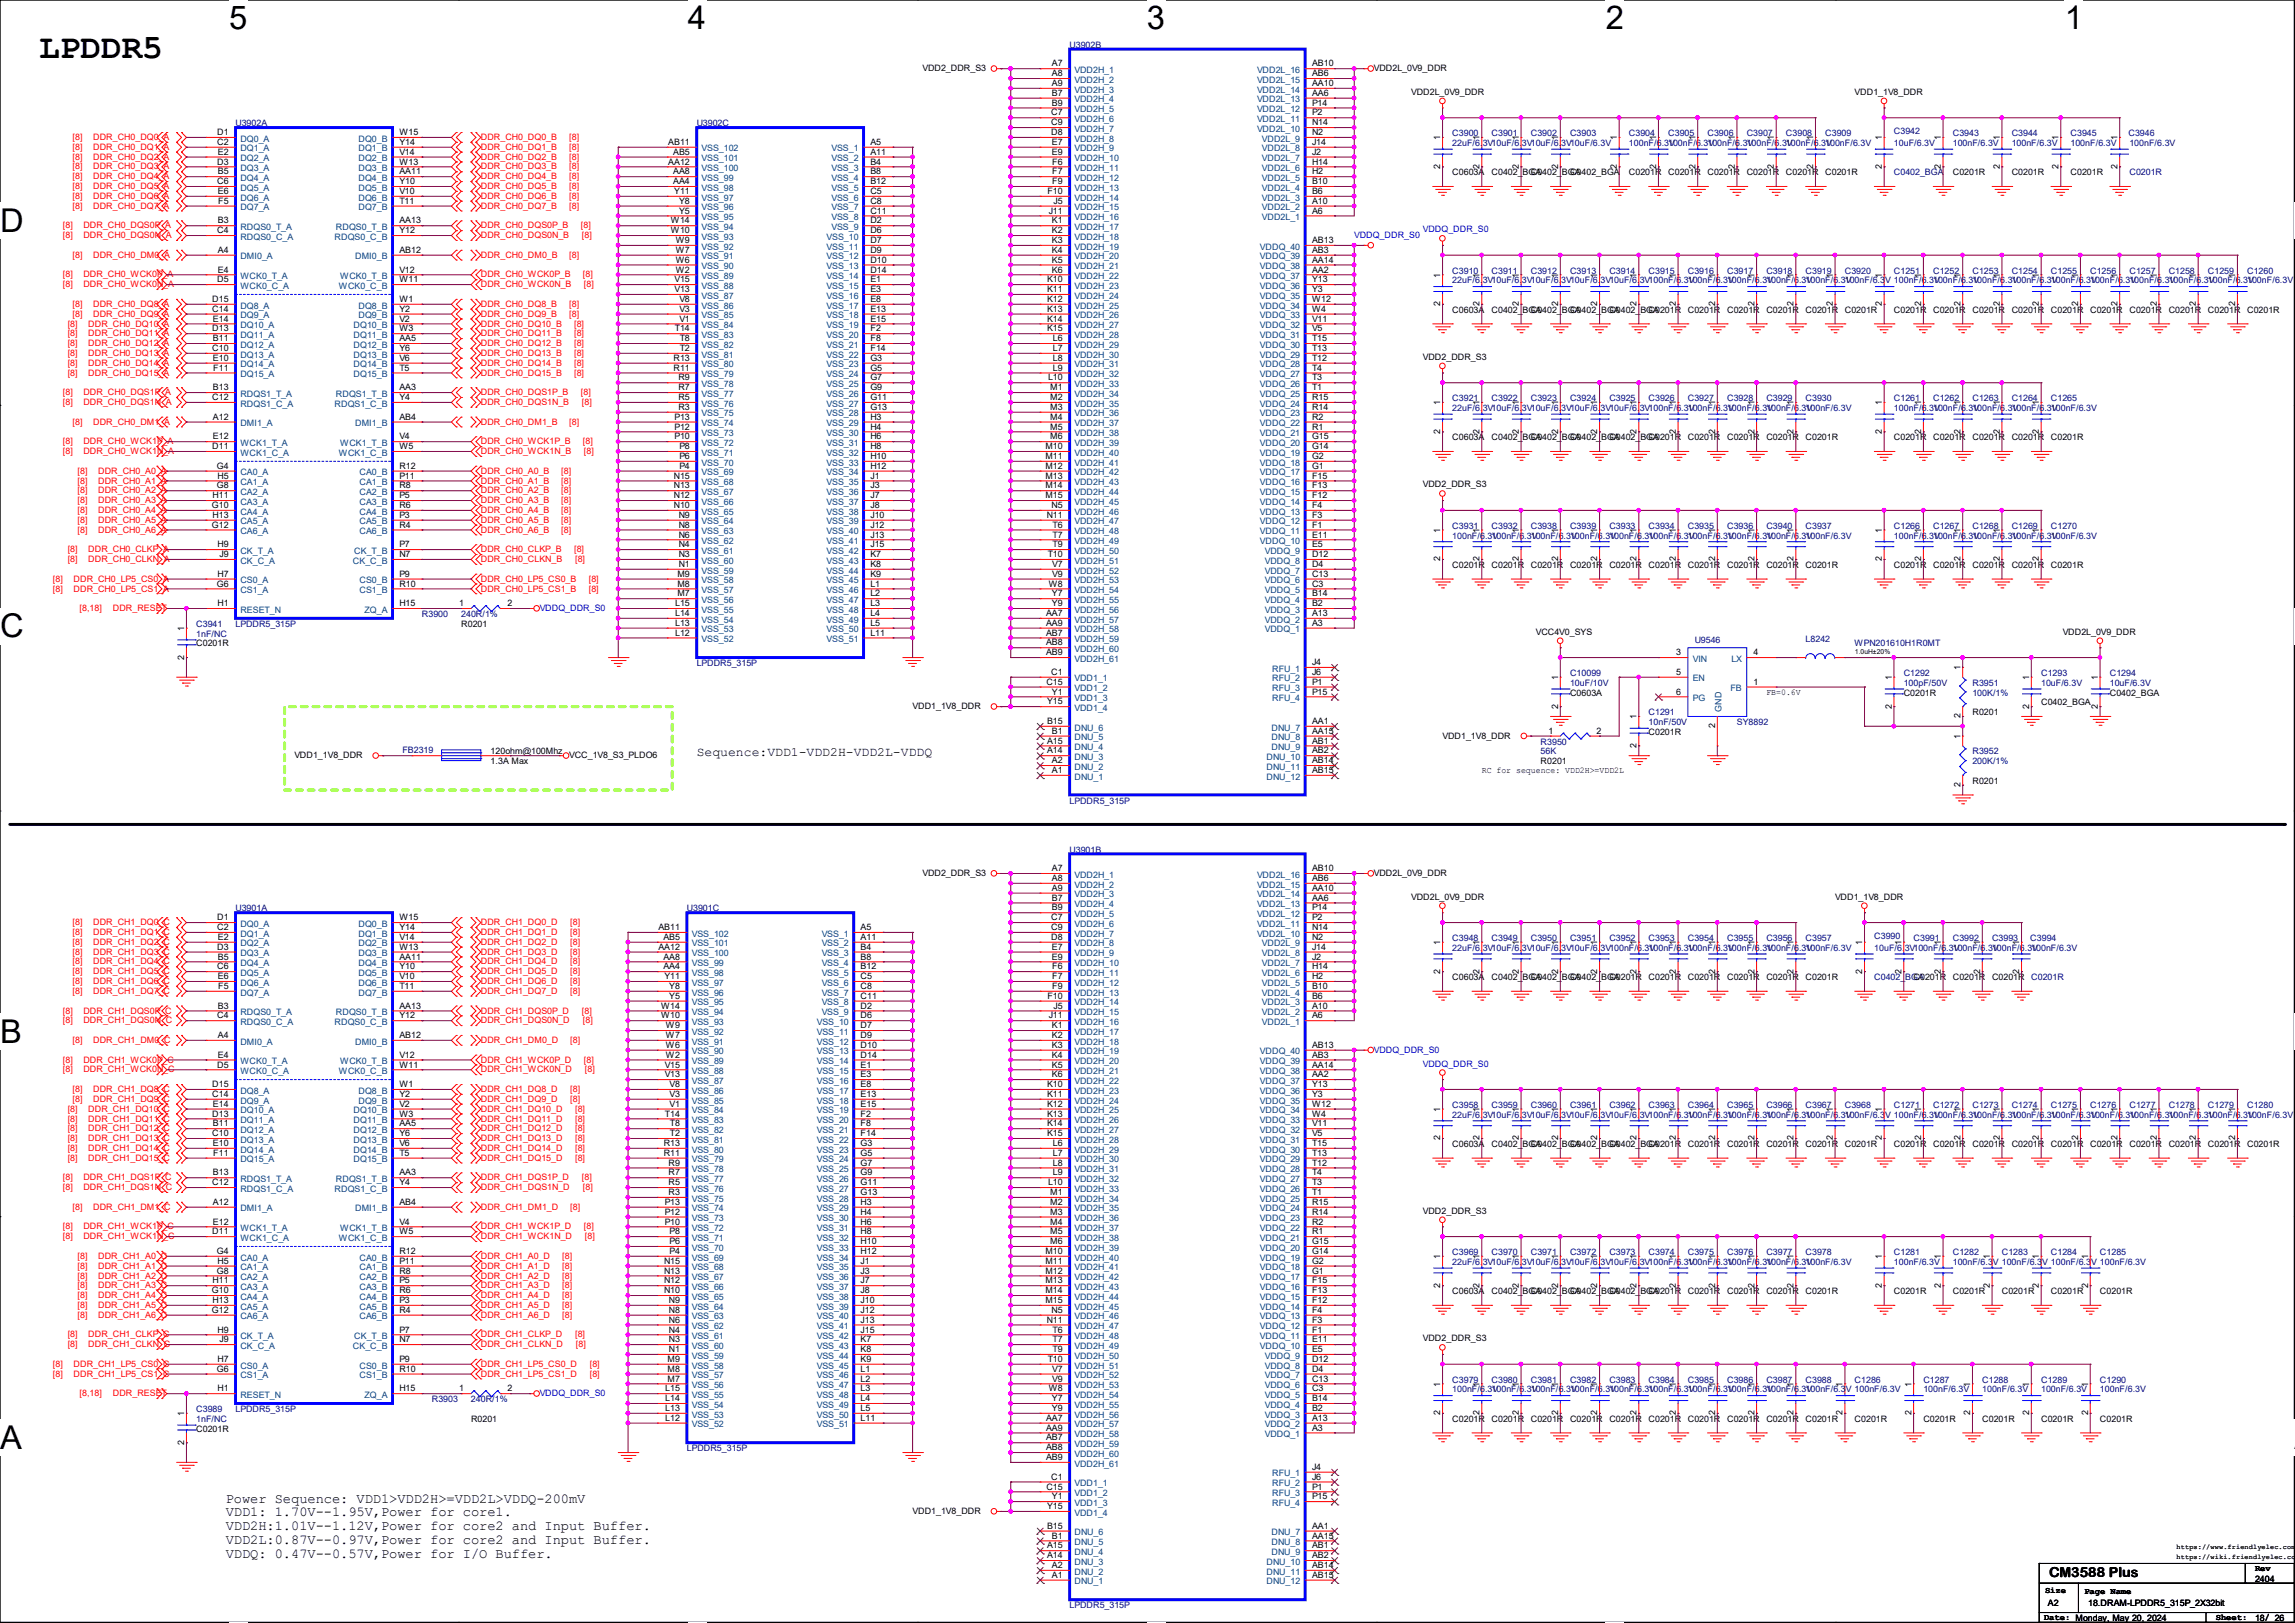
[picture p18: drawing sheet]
<svg xmlns="http://www.w3.org/2000/svg" width="297mm" height="210mm" viewBox="0 0 297 210" stroke-linecap="round" stroke-linejoin="round" font-family="sans-serif">
<defs><g id="words">
<text font-size="4.4" x="5.1" y="7.5">LPDDR5</text>
<g font-size="4.2">
<text x="29.7" y="3.8">5</text>
<text x="89" y="3.8">4</text>
<text x="148.4" y="3.8">3</text>
<text x="207.8" y="3.8">2</text>
<text x="267.2" y="3.8">1</text>
<text x="0" y="30">D</text>
<text x="0" y="82.5">C</text>
<text x="0" y="135">B</text>
<text x="0" y="187.5">A</text>
<text x="296.9" y="187.5">A</text>
</g>
<g font-size="1.8">
<text x="29.2" y="194.4">Power Sequence: VDD1&gt;VDD2H&gt;=VDD2L&gt;VDDQ-200mV</text>
<text x="29.2" y="196.2">VDD1: 1.70V--1.95V,Power for core1.</text>
<text x="29.2" y="198">VDD2H:1.01V--1.12V,Power for core2 and Input Buffer.</text>
<text x="29.2" y="199.8">VDD2L:0.87V--0.97V,Power for core2 and Input Buffer.</text>
<text x="29.2" y="201.5">VDDQ: 0.47V--0.57V,Power for I/O Buffer.</text>
<text x="265.2" y="204">CM3588 Plus</text>
</g>
<text font-size="1.7" x="90.2" y="97.8">Sequence:VDD1-VDD2H-VDD2L-VDDQ</text>
<g font-size="1.1">
<text x="119.4" y="9.2">VDD2_DDR_S3</text>
<text x="136.1" y="8.6">A7</text>
<text x="136.1" y="9.9">A8</text>
<text x="136.1" y="11.1">A9</text>
<text x="169.8" y="11.1">AA10</text>
<text x="169.8" y="9.9">AB6</text>
<text x="169.8" y="8.6">AB10</text>
<text x="177.8" y="9.2">VDD2L_0V9_DDR</text>
<text x="28.1" y="17.5">D1</text>
<text x="51.7" y="17.5">W15</text>
<text x="136.1" y="14.9">C7</text>
<text x="136.1" y="16.2">C9</text>
<text x="136.1" y="17.5">D8</text>
<text x="136.1" y="12.4">B7</text>
<text x="136.1" y="13.7">B9</text>
<text x="169.8" y="17.5">N2</text>
<text x="169.8" y="16.2">N14</text>
<text x="169.8" y="14.9">P2</text>
<text x="169.8" y="13.7">P14</text>
<text x="169.8" y="12.4">AA6</text>
<text x="182.6" y="12.3">VDD2L_0V9_DDR</text>
<text x="240" y="12.3">VDD1_1V8_DDR</text>
<text x="28.1" y="18.8">C2</text>
<text x="28.1" y="23.8">C6</text>
<text x="28.1" y="21.3">D3</text>
<text x="28.2" y="22.6">B5</text>
<text x="28.2" y="20">E2</text>
<text x="51.7" y="20">V14</text>
<text x="51.7" y="21.3">W13</text>
<text x="51.7" y="23.8">Y10</text>
<text x="51.7" y="18.8">Y14</text>
<text x="51.7" y="22.6">AA11</text>
<text x="86.5" y="21.3">AA12</text>
<text x="86.5" y="18.8">AB11</text>
<text x="87.1" y="23.8">AA4</text>
<text x="87.1" y="22.6">AA8</text>
<text x="87.1" y="20">AB5</text>
<text x="112.6" y="18.8">A5</text>
<text x="112.6" y="20">A11</text>
<text x="112.6" y="21.3">B4</text>
<text x="112.6" y="22.6">B8</text>
<text x="112.6" y="23.8">B12</text>
<text x="136.1" y="18.8">E7</text>
<text x="136.1" y="20">E9</text>
<text x="136.2" y="21.3">F6</text>
<text x="136.2" y="22.6">F7</text>
<text x="136.2" y="23.8">F9</text>
<text x="169.8" y="23.8">B10</text>
<text x="169.8" y="22.6">H2</text>
<text x="169.8" y="21.3">H14</text>
<text x="169.8" y="20">J2</text>
<text x="169.8" y="18.8">J14</text>
<text x="186.4" y="21.8" transform="rotate(-90 186.4 21.8)">2</text>
<text x="186.4" y="18.2" transform="rotate(-90 186.4 18.2)">1</text>
<text x="188" y="22.7">C0603A</text>
<text x="191.5" y="21.8" transform="rotate(-90 191.5 21.8)">2</text>
<text x="191.5" y="18.2" transform="rotate(-90 191.5 18.2)">1</text>
<text x="193" y="22.7">C0402_BGA</text>
<text x="196.6" y="21.8" transform="rotate(-90 196.6 21.8)">2</text>
<text x="196.6" y="18.2" transform="rotate(-90 196.6 18.2)">1</text>
<text x="198.1" y="22.7">C0402_BGA</text>
<text x="201.6" y="21.8" transform="rotate(-90 201.6 21.8)">2</text>
<text x="201.6" y="18.2" transform="rotate(-90 201.6 18.2)">1</text>
<text x="203.2" y="22.7">C0402_BGA</text>
<text x="209.3" y="21.8" transform="rotate(-90 209.3 21.8)">2</text>
<text x="209.3" y="18.2" transform="rotate(-90 209.3 18.2)">1</text>
<text x="210.8" y="22.7">C0201R</text>
<text x="214.3" y="21.8" transform="rotate(-90 214.3 21.8)">2</text>
<text x="214.3" y="18.2" transform="rotate(-90 214.3 18.2)">1</text>
<text x="215.9" y="22.7">C0201R</text>
<text x="219.4" y="21.8" transform="rotate(-90 219.4 21.8)">2</text>
<text x="219.4" y="18.2" transform="rotate(-90 219.4 18.2)">1</text>
<text x="221" y="22.7">C0201R</text>
<text x="224.5" y="21.8" transform="rotate(-90 224.5 21.8)">2</text>
<text x="224.5" y="18.2" transform="rotate(-90 224.5 18.2)">1</text>
<text x="226.1" y="22.7">C0201R</text>
<text x="229.6" y="21.8" transform="rotate(-90 229.6 21.8)">2</text>
<text x="229.6" y="18.2" transform="rotate(-90 229.6 18.2)">1</text>
<text x="231.1" y="22.7">C0201R</text>
<text x="234.7" y="21.8" transform="rotate(-90 234.7 21.8)">2</text>
<text x="234.7" y="18.2" transform="rotate(-90 234.7 18.2)">1</text>
<text x="236.2" y="22.7">C0201R</text>
<text x="243.6" y="21.8" transform="rotate(-90 243.6 21.8)">2</text>
<text x="243.6" y="18.2" transform="rotate(-90 243.6 18.2)">1</text>
<text x="251.2" y="21.8" transform="rotate(-90 251.2 21.8)">2</text>
<text x="251.2" y="18.2" transform="rotate(-90 251.2 18.2)">1</text>
<text x="252.7" y="22.7">C0201R</text>
<text x="258.8" y="21.8" transform="rotate(-90 258.8 21.8)">2</text>
<text x="258.8" y="18.2" transform="rotate(-90 258.8 18.2)">1</text>
<text x="260.3" y="22.7">C0201R</text>
<text x="266.4" y="21.8" transform="rotate(-90 266.4 21.8)">2</text>
<text x="266.4" y="18.2" transform="rotate(-90 266.4 18.2)">1</text>
<text x="268" y="22.7">C0201R</text>
<text x="274" y="21.8" transform="rotate(-90 274 21.8)">2</text>
<text x="274" y="18.2" transform="rotate(-90 274 18.2)">1</text>
<text x="28.2" y="25.1">E6</text>
<text x="28.2" y="28.9">B3</text>
<text x="28.2" y="26.4">F5</text>
<text x="51.7" y="26.4">T11</text>
<text x="51.7" y="25.1">V10</text>
<text x="51.7" y="28.9">AA13</text>
<text x="86.8" y="28.9">W14</text>
<text x="87.2" y="25.1">Y11</text>
<text x="87.9" y="27.6">Y5</text>
<text x="87.9" y="26.4">Y8</text>
<text x="112.6" y="25.1">C5</text>
<text x="112.6" y="26.4">C8</text>
<text x="112.6" y="27.6">C11</text>
<text x="112.6" y="28.9">D2</text>
<text x="135.5" y="25.1">F10</text>
<text x="135.7" y="27.6">J11</text>
<text x="136.1" y="28.9">K1</text>
<text x="136.4" y="26.4">J5</text>
<text x="169.8" y="27.6">A6</text>
<text x="169.8" y="26.4">A10</text>
<text x="169.8" y="25.1">B6</text>
<text x="28.1" y="30.2">C4</text>
<text x="28.2" y="32.7">A4</text>
<text x="28.2" y="35.3">E4</text>
<text x="51.7" y="30.2">Y12</text>
<text x="51.7" y="35.3">V12</text>
<text x="51.7" y="32.7">AB12</text>
<text x="86.8" y="30.2">W10</text>
<text x="87.5" y="35.3">W2</text>
<text x="87.5" y="34">W6</text>
<text x="87.5" y="32.7">W7</text>
<text x="87.5" y="31.5">W9</text>
<text x="112.6" y="30.2">D6</text>
<text x="112.6" y="31.5">D7</text>
<text x="112.6" y="32.7">D9</text>
<text x="112.6" y="34">D10</text>
<text x="112.6" y="35.3">D14</text>
<text x="136.1" y="30.2">K2</text>
<text x="136.1" y="31.5">K3</text>
<text x="136.1" y="32.7">K4</text>
<text x="136.1" y="34">K5</text>
<text x="136.1" y="35.3">K6</text>
<text x="169.8" y="35.3">AA2</text>
<text x="169.8" y="34">AA14</text>
<text x="169.8" y="32.7">AB3</text>
<text x="169.8" y="31.5">AB13</text>
<text x="186.4" y="35.9" transform="rotate(-90 186.4 35.9)">1</text>
<text x="191.5" y="35.9" transform="rotate(-90 191.5 35.9)">1</text>
<text x="196.6" y="35.9" transform="rotate(-90 196.6 35.9)">1</text>
<text x="201.6" y="35.9" transform="rotate(-90 201.6 35.9)">1</text>
<text x="206.7" y="35.9" transform="rotate(-90 206.7 35.9)">1</text>
<text x="211.8" y="35.9" transform="rotate(-90 211.8 35.9)">1</text>
<text x="216.9" y="35.9" transform="rotate(-90 216.9 35.9)">1</text>
<text x="222" y="35.9" transform="rotate(-90 222 35.9)">1</text>
<text x="227" y="35.9" transform="rotate(-90 227 35.9)">1</text>
<text x="232.1" y="35.9" transform="rotate(-90 232.1 35.9)">1</text>
<text x="237.2" y="35.9" transform="rotate(-90 237.2 35.9)">1</text>
<text x="243.6" y="35.9" transform="rotate(-90 243.6 35.9)">1</text>
<text x="248.6" y="35.9" transform="rotate(-90 248.6 35.9)">1</text>
<text x="253.7" y="35.9" transform="rotate(-90 253.7 35.9)">1</text>
<text x="258.8" y="35.9" transform="rotate(-90 258.8 35.9)">1</text>
<text x="263.9" y="35.9" transform="rotate(-90 263.9 35.9)">1</text>
<text x="269" y="35.9" transform="rotate(-90 269 35.9)">1</text>
<text x="274" y="35.9" transform="rotate(-90 274 35.9)">1</text>
<text x="279.1" y="35.9" transform="rotate(-90 279.1 35.9)">1</text>
<text x="284.2" y="35.9" transform="rotate(-90 284.2 35.9)">1</text>
<text x="289.3" y="35.9" transform="rotate(-90 289.3 35.9)">1</text>
<text x="27.5" y="40.3">C14</text>
<text x="27.5" y="39.1">D15</text>
<text x="27.6" y="41.6">E14</text>
<text x="28.1" y="36.5">D5</text>
<text x="51.7" y="41.6">V2</text>
<text x="51.7" y="39.1">W1</text>
<text x="51.7" y="36.5">W11</text>
<text x="51.7" y="40.3">Y2</text>
<text x="87.3" y="37.8">V13</text>
<text x="87.3" y="36.5">V15</text>
<text x="87.9" y="41.6">V1</text>
<text x="87.9" y="40.3">V3</text>
<text x="87.9" y="39.1">V8</text>
<text x="112.6" y="36.5">E1</text>
<text x="112.6" y="37.8">E3</text>
<text x="112.6" y="39.1">E8</text>
<text x="112.6" y="40.3">E13</text>
<text x="112.6" y="41.6">E15</text>
<text x="135.5" y="36.5">K10</text>
<text x="135.5" y="37.8">K11</text>
<text x="135.5" y="39.1">K12</text>
<text x="135.5" y="40.3">K13</text>
<text x="135.5" y="41.6">K14</text>
<text x="169.8" y="41.6">V11</text>
<text x="169.8" y="40.3">W4</text>
<text x="169.8" y="39.1">W12</text>
<text x="169.8" y="37.8">Y3</text>
<text x="169.8" y="36.5">Y13</text>
<text x="186.4" y="39.6" transform="rotate(-90 186.4 39.6)">2</text>
<text x="188" y="40.5">C0603A</text>
<text x="191.5" y="39.6" transform="rotate(-90 191.5 39.6)">2</text>
<text x="193" y="40.5">C0402_BGA</text>
<text x="196.6" y="39.6" transform="rotate(-90 196.6 39.6)">2</text>
<text x="198.1" y="40.5">C0402_BGA</text>
<text x="201.6" y="39.6" transform="rotate(-90 201.6 39.6)">2</text>
<text x="203.2" y="40.5">C0402_BGA</text>
<text x="206.7" y="39.6" transform="rotate(-90 206.7 39.6)">2</text>
<text x="208.3" y="40.5">C0402_BGA</text>
<text x="211.8" y="39.6" transform="rotate(-90 211.8 39.6)">2</text>
<text x="213.4" y="40.5">C0201R</text>
<text x="216.9" y="39.6" transform="rotate(-90 216.9 39.6)">2</text>
<text x="218.4" y="40.5">C0201R</text>
<text x="222" y="39.6" transform="rotate(-90 222 39.6)">2</text>
<text x="223.5" y="40.5">C0201R</text>
<text x="227" y="39.6" transform="rotate(-90 227 39.6)">2</text>
<text x="228.6" y="40.5">C0201R</text>
<text x="232.1" y="39.6" transform="rotate(-90 232.1 39.6)">2</text>
<text x="233.7" y="40.5">C0201R</text>
<text x="237.2" y="39.6" transform="rotate(-90 237.2 39.6)">2</text>
<text x="238.8" y="40.5">C0201R</text>
<text x="243.6" y="39.6" transform="rotate(-90 243.6 39.6)">2</text>
<text x="245.1" y="40.5">C0201R</text>
<text x="248.6" y="39.6" transform="rotate(-90 248.6 39.6)">2</text>
<text x="250.2" y="40.5">C0201R</text>
<text x="253.7" y="39.6" transform="rotate(-90 253.7 39.6)">2</text>
<text x="255.3" y="40.5">C0201R</text>
<text x="258.8" y="39.6" transform="rotate(-90 258.8 39.6)">2</text>
<text x="260.3" y="40.5">C0201R</text>
<text x="263.9" y="39.6" transform="rotate(-90 263.9 39.6)">2</text>
<text x="265.4" y="40.5">C0201R</text>
<text x="269" y="39.6" transform="rotate(-90 269 39.6)">2</text>
<text x="270.5" y="40.5">C0201R</text>
<text x="274" y="39.6" transform="rotate(-90 274 39.6)">2</text>
<text x="275.6" y="40.5">C0201R</text>
<text x="279.1" y="39.6" transform="rotate(-90 279.1 39.6)">2</text>
<text x="280.7" y="40.5">C0201R</text>
<text x="284.2" y="39.6" transform="rotate(-90 284.2 39.6)">2</text>
<text x="285.7" y="40.5">C0201R</text>
<text x="289.3" y="39.6" transform="rotate(-90 289.3 39.6)">2</text>
<text x="290.8" y="40.5">C0201R</text>
<text x="27.5" y="45.4">C10</text>
<text x="27.5" y="42.9">D13</text>
<text x="27.6" y="44.2">B11</text>
<text x="27.6" y="46.7">E10</text>
<text x="27.6" y="48">F11</text>
<text x="51.7" y="48">T5</text>
<text x="51.7" y="46.7">V6</text>
<text x="51.7" y="42.9">W3</text>
<text x="51.7" y="45.4">Y6</text>
<text x="51.7" y="44.2">AA5</text>
<text x="87.2" y="48">R11</text>
<text x="87.2" y="46.7">R13</text>
<text x="87.3" y="42.9">T14</text>
<text x="88" y="45.4">T2</text>
<text x="88" y="44.2">T8</text>
<text x="112.6" y="42.9">F2</text>
<text x="112.6" y="44.2">F8</text>
<text x="112.6" y="45.4">F14</text>
<text x="112.6" y="46.7">G3</text>
<text x="112.6" y="48">G5</text>
<text x="135.5" y="42.9">K15</text>
<text x="136.3" y="44.2">L6</text>
<text x="136.3" y="45.4">L7</text>
<text x="136.3" y="46.7">L8</text>
<text x="136.3" y="48">L9</text>
<text x="169.8" y="48">T4</text>
<text x="169.8" y="46.7">T12</text>
<text x="169.8" y="45.4">T13</text>
<text x="169.8" y="44.2">T15</text>
<text x="169.8" y="42.9">V5</text>
<text x="184.1" y="46.6">VDD2_DDR_S3</text>
<text x="27.5" y="51.8">C12</text>
<text x="27.6" y="50.5">B13</text>
<text x="51.7" y="51.8">Y4</text>
<text x="51.7" y="50.5">AA3</text>
<text x="87.8" y="53">R3</text>
<text x="87.8" y="51.8">R5</text>
<text x="87.8" y="50.5">R7</text>
<text x="87.8" y="49.2">R9</text>
<text x="112.6" y="49.2">G7</text>
<text x="112.6" y="50.5">G9</text>
<text x="112.6" y="51.8">G11</text>
<text x="112.6" y="53">G13</text>
<text x="135.6" y="49.2">L10</text>
<text x="135.9" y="50.5">M1</text>
<text x="135.9" y="51.8">M2</text>
<text x="135.9" y="53">M3</text>
<text x="169.8" y="53">R14</text>
<text x="169.8" y="51.8">R15</text>
<text x="169.8" y="50.5">T1</text>
<text x="169.8" y="49.2">T3</text>
<text x="186.4" y="52.4" transform="rotate(-90 186.4 52.4)">1</text>
<text x="191.5" y="52.4" transform="rotate(-90 191.5 52.4)">1</text>
<text x="196.6" y="52.4" transform="rotate(-90 196.6 52.4)">1</text>
<text x="201.6" y="52.4" transform="rotate(-90 201.6 52.4)">1</text>
<text x="206.7" y="52.4" transform="rotate(-90 206.7 52.4)">1</text>
<text x="211.8" y="52.4" transform="rotate(-90 211.8 52.4)">1</text>
<text x="216.9" y="52.4" transform="rotate(-90 216.9 52.4)">1</text>
<text x="222" y="52.4" transform="rotate(-90 222 52.4)">1</text>
<text x="227" y="52.4" transform="rotate(-90 227 52.4)">1</text>
<text x="232.1" y="52.4" transform="rotate(-90 232.1 52.4)">1</text>
<text x="243.6" y="52.4" transform="rotate(-90 243.6 52.4)">1</text>
<text x="248.6" y="52.4" transform="rotate(-90 248.6 52.4)">1</text>
<text x="253.7" y="52.4" transform="rotate(-90 253.7 52.4)">1</text>
<text x="258.8" y="52.4" transform="rotate(-90 258.8 52.4)">1</text>
<text x="263.9" y="52.4" transform="rotate(-90 263.9 52.4)">1</text>
<text x="27.5" y="58.1">D11</text>
<text x="27.6" y="54.3">A12</text>
<text x="27.6" y="56.9">E12</text>
<text x="51.7" y="56.9">V4</text>
<text x="51.7" y="58.1">W5</text>
<text x="51.7" y="54.3">AB4</text>
<text x="87.3" y="56.9">P10</text>
<text x="87.3" y="55.6">P12</text>
<text x="87.3" y="54.3">P13</text>
<text x="87.9" y="59.4">P6</text>
<text x="87.9" y="58.1">P8</text>
<text x="112.6" y="54.3">H3</text>
<text x="112.6" y="55.6">H4</text>
<text x="112.6" y="56.9">H6</text>
<text x="112.6" y="58.1">H8</text>
<text x="112.6" y="59.4">H10</text>
<text x="135.3" y="58.1">M10</text>
<text x="135.3" y="59.4">M11</text>
<text x="135.9" y="54.3">M4</text>
<text x="135.9" y="55.6">M5</text>
<text x="135.9" y="56.9">M6</text>
<text x="169.8" y="59.4">G2</text>
<text x="169.8" y="58.1">G14</text>
<text x="169.8" y="56.9">G15</text>
<text x="169.8" y="55.6">R1</text>
<text x="169.8" y="54.3">R2</text>
<text x="186.4" y="56.1" transform="rotate(-90 186.4 56.1)">2</text>
<text x="188" y="57">C0603A</text>
<text x="191.5" y="56.1" transform="rotate(-90 191.5 56.1)">2</text>
<text x="193" y="57">C0402_BGA</text>
<text x="196.6" y="56.1" transform="rotate(-90 196.6 56.1)">2</text>
<text x="198.1" y="57">C0402_BGA</text>
<text x="201.6" y="56.1" transform="rotate(-90 201.6 56.1)">2</text>
<text x="203.2" y="57">C0402_BGA</text>
<text x="206.7" y="56.1" transform="rotate(-90 206.7 56.1)">2</text>
<text x="208.3" y="57">C0402_BGA</text>
<text x="211.8" y="56.1" transform="rotate(-90 211.8 56.1)">2</text>
<text x="213.4" y="57">C0201R</text>
<text x="216.9" y="56.1" transform="rotate(-90 216.9 56.1)">2</text>
<text x="218.4" y="57">C0201R</text>
<text x="222" y="56.1" transform="rotate(-90 222 56.1)">2</text>
<text x="223.5" y="57">C0201R</text>
<text x="227" y="56.1" transform="rotate(-90 227 56.1)">2</text>
<text x="228.6" y="57">C0201R</text>
<text x="232.1" y="56.1" transform="rotate(-90 232.1 56.1)">2</text>
<text x="233.7" y="57">C0201R</text>
<text x="243.6" y="56.1" transform="rotate(-90 243.6 56.1)">2</text>
<text x="245.1" y="57">C0201R</text>
<text x="248.6" y="56.1" transform="rotate(-90 248.6 56.1)">2</text>
<text x="250.2" y="57">C0201R</text>
<text x="253.7" y="56.1" transform="rotate(-90 253.7 56.1)">2</text>
<text x="255.3" y="57">C0201R</text>
<text x="258.8" y="56.1" transform="rotate(-90 258.8 56.1)">2</text>
<text x="260.3" y="57">C0201R</text>
<text x="263.9" y="56.1" transform="rotate(-90 263.9 56.1)">2</text>
<text x="265.4" y="57">C0201R</text>
<text x="27.4" y="65.7">G10</text>
<text x="27.5" y="64.5">H11</text>
<text x="28.1" y="60.7">G4</text>
<text x="28.1" y="63.2">G8</text>
<text x="28.2" y="61.9">H5</text>
<text x="51.7" y="64.5">P5</text>
<text x="51.7" y="61.9">P11</text>
<text x="51.7" y="65.7">R6</text>
<text x="51.7" y="63.2">R8</text>
<text x="51.7" y="60.7">R12</text>
<text x="87.2" y="65.7">N10</text>
<text x="87.2" y="64.5">N12</text>
<text x="87.2" y="63.2">N13</text>
<text x="87.2" y="61.9">N15</text>
<text x="87.9" y="60.7">P4</text>
<text x="112.6" y="60.7">H12</text>
<text x="112.6" y="61.9">J1</text>
<text x="112.6" y="63.2">J3</text>
<text x="112.6" y="64.5">J7</text>
<text x="112.6" y="65.7">J8</text>
<text x="135.3" y="60.7">M12</text>
<text x="135.3" y="61.9">M13</text>
<text x="135.3" y="63.2">M14</text>
<text x="135.3" y="64.5">M15</text>
<text x="136.1" y="65.7">N5</text>
<text x="169.8" y="65.7">F4</text>
<text x="169.8" y="64.5">F12</text>
<text x="169.8" y="63.2">F13</text>
<text x="169.8" y="61.9">F15</text>
<text x="169.8" y="60.7">G1</text>
<text x="184.1" y="63.1">VDD2_DDR_S3</text>
<text x="27.4" y="68.3">G12</text>
<text x="27.5" y="67">H13</text>
<text x="28.2" y="70.8">H9</text>
<text x="51.7" y="67">P3</text>
<text x="51.7" y="70.8">P7</text>
<text x="51.7" y="68.3">R4</text>
<text x="87.8" y="70.8">N4</text>
<text x="87.8" y="69.6">N6</text>
<text x="87.8" y="68.3">N8</text>
<text x="87.8" y="67">N9</text>
<text x="112.6" y="67">J10</text>
<text x="112.6" y="68.3">J12</text>
<text x="112.6" y="69.6">J13</text>
<text x="112.6" y="70.8">J15</text>
<text x="135.5" y="67">N11</text>
<text x="136.2" y="68.3">T6</text>
<text x="136.2" y="69.6">T7</text>
<text x="136.2" y="70.8">T9</text>
<text x="169.8" y="70.8">E5</text>
<text x="169.8" y="69.6">E11</text>
<text x="169.8" y="68.3">F1</text>
<text x="169.8" y="67">F3</text>
<text x="186.4" y="69" transform="rotate(-90 186.4 69)">1</text>
<text x="191.5" y="69" transform="rotate(-90 191.5 69)">1</text>
<text x="196.6" y="69" transform="rotate(-90 196.6 69)">1</text>
<text x="201.6" y="69" transform="rotate(-90 201.6 69)">1</text>
<text x="206.7" y="69" transform="rotate(-90 206.7 69)">1</text>
<text x="211.8" y="69" transform="rotate(-90 211.8 69)">1</text>
<text x="216.9" y="69" transform="rotate(-90 216.9 69)">1</text>
<text x="222" y="69" transform="rotate(-90 222 69)">1</text>
<text x="227" y="69" transform="rotate(-90 227 69)">1</text>
<text x="232.1" y="69" transform="rotate(-90 232.1 69)">1</text>
<text x="243.6" y="69" transform="rotate(-90 243.6 69)">1</text>
<text x="248.6" y="69" transform="rotate(-90 248.6 69)">1</text>
<text x="253.7" y="69" transform="rotate(-90 253.7 69)">1</text>
<text x="258.8" y="69" transform="rotate(-90 258.8 69)">1</text>
<text x="263.9" y="69" transform="rotate(-90 263.9 69)">1</text>
<text x="28.1" y="75.9">G6</text>
<text x="28.2" y="74.6">H7</text>
<text x="28.4" y="72.1">J9</text>
<text x="51.7" y="72.1">N7</text>
<text x="51.7" y="74.6">P9</text>
<text x="51.7" y="75.9">R10</text>
<text x="87.7" y="77.2">M7</text>
<text x="87.7" y="75.9">M8</text>
<text x="87.7" y="74.6">M9</text>
<text x="87.8" y="73.4">N1</text>
<text x="87.8" y="72.1">N3</text>
<text x="112.6" y="72.1">K7</text>
<text x="112.6" y="73.4">K8</text>
<text x="112.6" y="74.6">K9</text>
<text x="112.6" y="75.9">L1</text>
<text x="112.6" y="77.2">L2</text>
<text x="135.6" y="72.1">T10</text>
<text x="135.7" y="75.9">W8</text>
<text x="136.1" y="77.2">Y7</text>
<text x="136.2" y="73.4">V7</text>
<text x="136.2" y="74.6">V9</text>
<text x="169.8" y="77.2">B14</text>
<text x="169.8" y="75.9">C3</text>
<text x="169.8" y="74.6">C13</text>
<text x="169.8" y="73.4">D4</text>
<text x="169.8" y="72.1">D12</text>
<text x="186.4" y="72.6" transform="rotate(-90 186.4 72.6)">2</text>
<text x="188" y="73.5">C0201R</text>
<text x="191.5" y="72.6" transform="rotate(-90 191.5 72.6)">2</text>
<text x="193" y="73.5">C0201R</text>
<text x="196.6" y="72.6" transform="rotate(-90 196.6 72.6)">2</text>
<text x="198.1" y="73.5">C0201R</text>
<text x="201.6" y="72.6" transform="rotate(-90 201.6 72.6)">2</text>
<text x="203.2" y="73.5">C0201R</text>
<text x="206.7" y="72.6" transform="rotate(-90 206.7 72.6)">2</text>
<text x="208.3" y="73.5">C0201R</text>
<text x="211.8" y="72.6" transform="rotate(-90 211.8 72.6)">2</text>
<text x="213.4" y="73.5">C0201R</text>
<text x="216.9" y="72.6" transform="rotate(-90 216.9 72.6)">2</text>
<text x="218.4" y="73.5">C0201R</text>
<text x="222" y="72.6" transform="rotate(-90 222 72.6)">2</text>
<text x="223.5" y="73.5">C0201R</text>
<text x="227" y="72.6" transform="rotate(-90 227 72.6)">2</text>
<text x="228.6" y="73.5">C0201R</text>
<text x="232.1" y="72.6" transform="rotate(-90 232.1 72.6)">2</text>
<text x="233.7" y="73.5">C0201R</text>
<text x="243.6" y="72.6" transform="rotate(-90 243.6 72.6)">2</text>
<text x="245.1" y="73.5">C0201R</text>
<text x="248.6" y="72.6" transform="rotate(-90 248.6 72.6)">2</text>
<text x="250.2" y="73.5">C0201R</text>
<text x="253.7" y="72.6" transform="rotate(-90 253.7 72.6)">2</text>
<text x="255.3" y="73.5">C0201R</text>
<text x="258.8" y="72.6" transform="rotate(-90 258.8 72.6)">2</text>
<text x="260.3" y="73.5">C0201R</text>
<text x="263.9" y="72.6" transform="rotate(-90 263.9 72.6)">2</text>
<text x="265.4" y="73.5">C0201R</text>
<text x="23.8" y="81.7" transform="rotate(-90 23.8 81.7)">1</text>
<text x="25.4" y="83.7">C0201R</text>
<text x="28.2" y="78.4">H1</text>
<text x="51.7" y="78.4">H15</text>
<text x="59.4" y="78.4">1</text>
<text x="59.7" y="81.1">R0201</text>
<text x="65.7" y="78.4">2</text>
<text x="87.4" y="82.3">L12</text>
<text x="87.4" y="81">L13</text>
<text x="87.4" y="79.7">L14</text>
<text x="87.4" y="78.4">L15</text>
<text x="112.6" y="78.4">L3</text>
<text x="112.6" y="79.7">L4</text>
<text x="112.6" y="81">L5</text>
<text x="112.6" y="82.3">L11</text>
<text x="135.4" y="79.7">AA7</text>
<text x="135.4" y="81">AA9</text>
<text x="135.4" y="82.3">AB7</text>
<text x="135.4" y="83.5">AB8</text>
<text x="136.1" y="78.4">Y9</text>
<text x="169.8" y="81">A3</text>
<text x="169.8" y="79.7">A13</text>
<text x="169.8" y="78.4">B2</text>
<text x="198.7" y="82.1">VCC4V0_SYS</text>
<text x="266.9" y="82.1">VDD2L_0V9_DDR</text>
<text x="23.8" y="85.3" transform="rotate(-90 23.8 85.3)">2</text>
<text x="135.4" y="84.8">AB9</text>
<text x="135.4" y="88.6">C15</text>
<text x="136.1" y="87.3">C1</text>
<text x="136.1" y="89.9">Y1</text>
<text x="169.8" y="86.1">J4</text>
<text x="169.8" y="87.3">J6</text>
<text x="169.8" y="88.6">P1</text>
<text x="169.8" y="89.9">P15</text>
<text x="201.6" y="88" transform="rotate(-90 201.6 88)">1</text>
<text x="216.9" y="84.8">3</text>
<text x="216.9" y="87.3">5</text>
<text x="216.9" y="89.9">6</text>
<text x="226.9" y="88.6">1</text>
<text x="226.9" y="84.8">4</text>
<text x="228.6" y="89.9">FB=0.6V</text>
<text x="244.8" y="88" transform="rotate(-90 244.8 88)">1</text>
<text x="253.7" y="86.7" transform="rotate(-90 253.7 86.7)">1</text>
<text x="262.6" y="88" transform="rotate(-90 262.6 88)">1</text>
<text x="271.5" y="88" transform="rotate(-90 271.5 88)">1</text>
<text x="118.1" y="91.8">VDD1_1V8_DDR</text>
<text x="135.5" y="91.1">Y15</text>
<text x="135.5" y="93.7">B15</text>
<text x="136.1" y="95">B1</text>
<text x="169.8" y="93.7">AA1</text>
<text x="169.8" y="95">AA15</text>
<text x="186.7" y="95.6">VDD1_1V8_DDR</text>
<text x="200.4" y="95">1</text>
<text x="201.6" y="91.7" transform="rotate(-90 201.6 91.7)">2</text>
<text x="203.2" y="90">C0603A</text>
<text x="206.6" y="95">2</text>
<text x="211.8" y="93.1" transform="rotate(-90 211.8 93.1)">1</text>
<text x="213.4" y="95.1">C0201R</text>
<text x="222" y="94.2" transform="rotate(-90 222 94.2)">2</text>
<text x="244.8" y="91.7" transform="rotate(-90 244.8 91.7)">2</text>
<text x="246.4" y="90">C0201R</text>
<text x="253.7" y="95.6" transform="rotate(-90 253.7 95.6)">1</text>
<text x="253.7" y="93" transform="rotate(-90 253.7 93)">2</text>
<text x="255.3" y="92.5">R0201</text>
<text x="262.6" y="91.7" transform="rotate(-90 262.6 91.7)">2</text>
<text x="264.2" y="91.3">C0402_BGA</text>
<text x="271.5" y="91.7" transform="rotate(-90 271.5 91.7)">2</text>
<text x="273" y="90">C0402_BGA</text>
<text x="38.1" y="98.1">VDD1_1V8_DDR</text>
<text x="63.5" y="98.9">1.3A Max</text>
<text x="63.5" y="97.6">120ohm@100Mhz</text>
<text x="73.7" y="98.1">VCC_1V8_S3_PLDO6</text>
<text x="135.5" y="97.5">A14</text>
<text x="135.5" y="96.2">A15</text>
<text x="136.1" y="100">A1</text>
<text x="136.1" y="98.8">A2</text>
<text x="169.8" y="96.2">AB1</text>
<text x="169.8" y="97.5">AB2</text>
<text x="169.8" y="98.8">AB14</text>
<text x="169.8" y="100">AB15</text>
<text x="191.8" y="100">RC for sequence: VDD2H&gt;=VDD2L</text>
<text x="199.4" y="98.9">R0201</text>
<text x="211.8" y="96.8" transform="rotate(-90 211.8 96.8)">2</text>
<text x="253.7" y="101.9" transform="rotate(-90 253.7 101.9)">2</text>
<text x="255.3" y="101.4">R0201</text>
<text x="119.4" y="113.4">VDD2_DDR_S3</text>
<text x="136.1" y="112.7">A7</text>
<text x="169.8" y="112.7">AB10</text>
<text x="177.8" y="113.4">VDD2L_0V9_DDR</text>
<text x="28.1" y="119.1">D1</text>
<text x="51.7" y="119.1">W15</text>
<text x="136.1" y="119.1">C7</text>
<text x="136.1" y="114">A8</text>
<text x="136.1" y="115.3">A9</text>
<text x="136.1" y="116.5">B7</text>
<text x="136.1" y="117.8">B9</text>
<text x="169.8" y="119.1">P2</text>
<text x="169.8" y="117.8">P14</text>
<text x="169.8" y="116.5">AA6</text>
<text x="169.8" y="115.3">AA10</text>
<text x="169.8" y="114">AB6</text>
<text x="182.6" y="116.4">VDD2L_0V9_DDR</text>
<text x="237.5" y="116.4">VDD1_1V8_DDR</text>
<text x="28.1" y="120.4">C2</text>
<text x="28.1" y="125.4">C6</text>
<text x="28.1" y="122.9">D3</text>
<text x="28.2" y="124.2">B5</text>
<text x="28.2" y="121.6">E2</text>
<text x="51.7" y="121.6">V14</text>
<text x="51.7" y="122.9">W13</text>
<text x="51.7" y="125.4">Y10</text>
<text x="51.7" y="120.4">Y14</text>
<text x="51.7" y="124.2">AA11</text>
<text x="85.2" y="122.9">AA12</text>
<text x="85.2" y="120.4">AB11</text>
<text x="85.8" y="125.4">AA4</text>
<text x="85.8" y="124.2">AA8</text>
<text x="85.8" y="121.6">AB5</text>
<text x="111.4" y="120.4">A5</text>
<text x="111.4" y="121.6">A11</text>
<text x="111.4" y="122.9">B4</text>
<text x="111.4" y="124.2">B8</text>
<text x="111.4" y="125.4">B12</text>
<text x="136.1" y="120.4">C9</text>
<text x="136.1" y="121.6">D8</text>
<text x="136.1" y="122.9">E7</text>
<text x="136.1" y="124.2">E9</text>
<text x="136.2" y="125.4">F6</text>
<text x="169.8" y="125.4">H14</text>
<text x="169.8" y="124.2">J2</text>
<text x="169.8" y="122.9">J14</text>
<text x="169.8" y="121.6">N2</text>
<text x="169.8" y="120.4">N14</text>
<text x="186.4" y="126" transform="rotate(-90 186.4 126)">2</text>
<text x="186.4" y="122.3" transform="rotate(-90 186.4 122.3)">1</text>
<text x="191.5" y="126" transform="rotate(-90 191.5 126)">2</text>
<text x="191.5" y="122.3" transform="rotate(-90 191.5 122.3)">1</text>
<text x="196.6" y="126" transform="rotate(-90 196.6 126)">2</text>
<text x="196.6" y="122.3" transform="rotate(-90 196.6 122.3)">1</text>
<text x="201.6" y="126" transform="rotate(-90 201.6 126)">2</text>
<text x="201.6" y="122.3" transform="rotate(-90 201.6 122.3)">1</text>
<text x="206.7" y="126" transform="rotate(-90 206.7 126)">2</text>
<text x="206.7" y="122.3" transform="rotate(-90 206.7 122.3)">1</text>
<text x="211.8" y="126" transform="rotate(-90 211.8 126)">2</text>
<text x="211.8" y="122.3" transform="rotate(-90 211.8 122.3)">1</text>
<text x="216.9" y="126" transform="rotate(-90 216.9 126)">2</text>
<text x="216.9" y="122.3" transform="rotate(-90 216.9 122.3)">1</text>
<text x="222" y="126" transform="rotate(-90 222 126)">2</text>
<text x="222" y="122.3" transform="rotate(-90 222 122.3)">1</text>
<text x="227" y="126" transform="rotate(-90 227 126)">2</text>
<text x="227" y="122.3" transform="rotate(-90 227 122.3)">1</text>
<text x="232.1" y="126" transform="rotate(-90 232.1 126)">2</text>
<text x="232.1" y="122.3" transform="rotate(-90 232.1 122.3)">1</text>
<text x="241" y="126" transform="rotate(-90 241 126)">2</text>
<text x="241" y="122.3" transform="rotate(-90 241 122.3)">1</text>
<text x="246.1" y="126" transform="rotate(-90 246.1 126)">2</text>
<text x="246.1" y="122.3" transform="rotate(-90 246.1 122.3)">1</text>
<text x="251.2" y="126" transform="rotate(-90 251.2 126)">2</text>
<text x="251.2" y="122.3" transform="rotate(-90 251.2 122.3)">1</text>
<text x="256.3" y="126" transform="rotate(-90 256.3 126)">2</text>
<text x="256.3" y="122.3" transform="rotate(-90 256.3 122.3)">1</text>
<text x="261.3" y="126" transform="rotate(-90 261.3 126)">2</text>
<text x="261.3" y="122.3" transform="rotate(-90 261.3 122.3)">1</text>
<text x="28.1" y="131.8">C4</text>
<text x="28.2" y="126.7">E6</text>
<text x="28.2" y="130.5">B3</text>
<text x="28.2" y="128">F5</text>
<text x="51.7" y="131.8">Y12</text>
<text x="51.7" y="128">T11</text>
<text x="51.7" y="126.7">V10</text>
<text x="51.7" y="130.5">AA13</text>
<text x="85.6" y="131.8">W10</text>
<text x="85.6" y="130.5">W14</text>
<text x="86" y="126.7">Y11</text>
<text x="86.6" y="129.2">Y5</text>
<text x="86.6" y="128">Y8</text>
<text x="111.4" y="126.7">C5</text>
<text x="111.4" y="128">C8</text>
<text x="111.4" y="129.2">C11</text>
<text x="111.4" y="130.5">D2</text>
<text x="111.4" y="131.8">D6</text>
<text x="135.5" y="129.2">F10</text>
<text x="135.7" y="131.8">J11</text>
<text x="136.2" y="126.7">F7</text>
<text x="136.2" y="128">F9</text>
<text x="136.4" y="130.5">J5</text>
<text x="169.8" y="131.8">A6</text>
<text x="169.8" y="130.5">A10</text>
<text x="169.8" y="129.2">B6</text>
<text x="169.8" y="128">B10</text>
<text x="169.8" y="126.7">H2</text>
<text x="188" y="126.8">C0603A</text>
<text x="193" y="126.8">C0402_BGA</text>
<text x="198.1" y="126.8">C0402_BGA</text>
<text x="203.2" y="126.8">C0402_BGA</text>
<text x="208.3" y="126.8">C0201R</text>
<text x="213.4" y="126.8">C0201R</text>
<text x="218.4" y="126.8">C0201R</text>
<text x="223.5" y="126.8">C0201R</text>
<text x="228.6" y="126.8">C0201R</text>
<text x="233.7" y="126.8">C0201R</text>
<text x="247.6" y="126.8">C0201R</text>
<text x="252.7" y="126.8">C0201R</text>
<text x="257.8" y="126.8">C0201R</text>
<text x="28.2" y="134.3">A4</text>
<text x="28.2" y="136.9">E4</text>
<text x="51.7" y="136.9">V12</text>
<text x="51.7" y="134.3">AB12</text>
<text x="86.2" y="136.9">W2</text>
<text x="86.2" y="135.6">W6</text>
<text x="86.2" y="134.3">W7</text>
<text x="86.2" y="133.1">W9</text>
<text x="111.4" y="133.1">D7</text>
<text x="111.4" y="134.3">D9</text>
<text x="111.4" y="135.6">D10</text>
<text x="111.4" y="136.9">D14</text>
<text x="136.1" y="133.1">K1</text>
<text x="136.1" y="134.3">K2</text>
<text x="136.1" y="135.6">K3</text>
<text x="136.1" y="136.9">K4</text>
<text x="169.8" y="136.9">AB3</text>
<text x="169.8" y="135.6">AB13</text>
<text x="27.5" y="141.9">C14</text>
<text x="27.5" y="140.7">D15</text>
<text x="27.6" y="143.2">E14</text>
<text x="28.1" y="138.1">D5</text>
<text x="51.7" y="143.2">V2</text>
<text x="51.7" y="140.7">W1</text>
<text x="51.7" y="138.1">W11</text>
<text x="51.7" y="141.9">Y2</text>
<text x="86" y="139.4">V13</text>
<text x="86" y="138.1">V15</text>
<text x="86.7" y="143.2">V1</text>
<text x="86.7" y="141.9">V3</text>
<text x="86.7" y="140.7">V8</text>
<text x="111.4" y="138.1">E1</text>
<text x="111.4" y="139.4">E3</text>
<text x="111.4" y="140.7">E8</text>
<text x="111.4" y="141.9">E13</text>
<text x="111.4" y="143.2">E15</text>
<text x="135.5" y="140.7">K10</text>
<text x="135.5" y="141.9">K11</text>
<text x="135.5" y="143.2">K12</text>
<text x="136.1" y="138.1">K5</text>
<text x="136.1" y="139.4">K6</text>
<text x="169.8" y="143.2">W12</text>
<text x="169.8" y="141.9">Y3</text>
<text x="169.8" y="140.7">Y13</text>
<text x="169.8" y="139.4">AA2</text>
<text x="169.8" y="138.1">AA14</text>
<text x="186.4" y="143.9" transform="rotate(-90 186.4 143.9)">1</text>
<text x="191.5" y="143.9" transform="rotate(-90 191.5 143.9)">1</text>
<text x="196.6" y="143.9" transform="rotate(-90 196.6 143.9)">1</text>
<text x="201.6" y="143.9" transform="rotate(-90 201.6 143.9)">1</text>
<text x="206.7" y="143.9" transform="rotate(-90 206.7 143.9)">1</text>
<text x="211.8" y="143.9" transform="rotate(-90 211.8 143.9)">1</text>
<text x="216.9" y="143.9" transform="rotate(-90 216.9 143.9)">1</text>
<text x="222" y="143.9" transform="rotate(-90 222 143.9)">1</text>
<text x="227" y="143.9" transform="rotate(-90 227 143.9)">1</text>
<text x="232.1" y="143.9" transform="rotate(-90 232.1 143.9)">1</text>
<text x="237.2" y="143.9" transform="rotate(-90 237.2 143.9)">1</text>
<text x="243.6" y="143.9" transform="rotate(-90 243.6 143.9)">1</text>
<text x="248.6" y="143.9" transform="rotate(-90 248.6 143.9)">1</text>
<text x="253.7" y="143.9" transform="rotate(-90 253.7 143.9)">1</text>
<text x="258.8" y="143.9" transform="rotate(-90 258.8 143.9)">1</text>
<text x="263.9" y="143.9" transform="rotate(-90 263.9 143.9)">1</text>
<text x="269" y="143.9" transform="rotate(-90 269 143.9)">1</text>
<text x="274" y="143.9" transform="rotate(-90 274 143.9)">1</text>
<text x="279.1" y="143.9" transform="rotate(-90 279.1 143.9)">1</text>
<text x="284.2" y="143.9" transform="rotate(-90 284.2 143.9)">1</text>
<text x="289.3" y="143.9" transform="rotate(-90 289.3 143.9)">1</text>
<text x="27.5" y="147">C10</text>
<text x="27.5" y="144.5">D13</text>
<text x="27.6" y="145.8">B11</text>
<text x="27.6" y="148.3">E10</text>
<text x="27.6" y="149.6">F11</text>
<text x="51.7" y="149.6">T5</text>
<text x="51.7" y="148.3">V6</text>
<text x="51.7" y="144.5">W3</text>
<text x="51.7" y="147">Y6</text>
<text x="51.7" y="145.8">AA5</text>
<text x="85.9" y="149.6">R11</text>
<text x="85.9" y="148.3">R13</text>
<text x="86.1" y="144.5">T14</text>
<text x="86.7" y="147">T2</text>
<text x="86.7" y="145.8">T8</text>
<text x="111.4" y="144.5">F2</text>
<text x="111.4" y="145.8">F8</text>
<text x="111.4" y="147">F14</text>
<text x="111.4" y="148.3">G3</text>
<text x="111.4" y="149.6">G5</text>
<text x="135.5" y="144.5">K13</text>
<text x="135.5" y="145.8">K14</text>
<text x="135.5" y="147">K15</text>
<text x="136.3" y="148.3">L6</text>
<text x="136.3" y="149.6">L7</text>
<text x="169.8" y="149.6">T13</text>
<text x="169.8" y="148.3">T15</text>
<text x="169.8" y="147">V5</text>
<text x="169.8" y="145.8">V11</text>
<text x="169.8" y="144.5">W4</text>
<text x="186.4" y="147.6" transform="rotate(-90 186.4 147.6)">2</text>
<text x="188" y="148.4">C0603A</text>
<text x="191.5" y="147.6" transform="rotate(-90 191.5 147.6)">2</text>
<text x="193" y="148.4">C0402_BGA</text>
<text x="196.6" y="147.6" transform="rotate(-90 196.6 147.6)">2</text>
<text x="198.1" y="148.4">C0402_BGA</text>
<text x="201.6" y="147.6" transform="rotate(-90 201.6 147.6)">2</text>
<text x="203.2" y="148.4">C0402_BGA</text>
<text x="206.7" y="147.6" transform="rotate(-90 206.7 147.6)">2</text>
<text x="208.3" y="148.4">C0402_BGA</text>
<text x="211.8" y="147.6" transform="rotate(-90 211.8 147.6)">2</text>
<text x="213.4" y="148.4">C0201R</text>
<text x="216.9" y="147.6" transform="rotate(-90 216.9 147.6)">2</text>
<text x="218.4" y="148.4">C0201R</text>
<text x="222" y="147.6" transform="rotate(-90 222 147.6)">2</text>
<text x="223.5" y="148.4">C0201R</text>
<text x="227" y="147.6" transform="rotate(-90 227 147.6)">2</text>
<text x="228.6" y="148.4">C0201R</text>
<text x="232.1" y="147.6" transform="rotate(-90 232.1 147.6)">2</text>
<text x="233.7" y="148.4">C0201R</text>
<text x="237.2" y="147.6" transform="rotate(-90 237.2 147.6)">2</text>
<text x="238.8" y="148.4">C0201R</text>
<text x="243.6" y="147.6" transform="rotate(-90 243.6 147.6)">2</text>
<text x="245.1" y="148.4">C0201R</text>
<text x="248.6" y="147.6" transform="rotate(-90 248.6 147.6)">2</text>
<text x="250.2" y="148.4">C0201R</text>
<text x="253.7" y="147.6" transform="rotate(-90 253.7 147.6)">2</text>
<text x="255.3" y="148.4">C0201R</text>
<text x="258.8" y="147.6" transform="rotate(-90 258.8 147.6)">2</text>
<text x="260.3" y="148.4">C0201R</text>
<text x="263.9" y="147.6" transform="rotate(-90 263.9 147.6)">2</text>
<text x="265.4" y="148.4">C0201R</text>
<text x="269" y="147.6" transform="rotate(-90 269 147.6)">2</text>
<text x="270.5" y="148.4">C0201R</text>
<text x="274" y="147.6" transform="rotate(-90 274 147.6)">2</text>
<text x="275.6" y="148.4">C0201R</text>
<text x="279.1" y="147.6" transform="rotate(-90 279.1 147.6)">2</text>
<text x="280.7" y="148.4">C0201R</text>
<text x="284.2" y="147.6" transform="rotate(-90 284.2 147.6)">2</text>
<text x="285.7" y="148.4">C0201R</text>
<text x="289.3" y="147.6" transform="rotate(-90 289.3 147.6)">2</text>
<text x="290.8" y="148.4">C0201R</text>
<text x="27.5" y="153.4">C12</text>
<text x="27.6" y="155.9">A12</text>
<text x="27.6" y="152.1">B13</text>
<text x="51.7" y="153.4">Y4</text>
<text x="51.7" y="152.1">AA3</text>
<text x="51.7" y="155.9">AB4</text>
<text x="86" y="155.9">P13</text>
<text x="86.5" y="154.6">R3</text>
<text x="86.5" y="153.4">R5</text>
<text x="86.5" y="152.1">R7</text>
<text x="86.5" y="150.8">R9</text>
<text x="111.4" y="150.8">G7</text>
<text x="111.4" y="152.1">G9</text>
<text x="111.4" y="153.4">G11</text>
<text x="111.4" y="154.6">G13</text>
<text x="111.4" y="155.9">H3</text>
<text x="135.6" y="153.4">L10</text>
<text x="135.9" y="154.6">M1</text>
<text x="135.9" y="155.9">M2</text>
<text x="136.3" y="150.8">L8</text>
<text x="136.3" y="152.1">L9</text>
<text x="169.8" y="155.9">R15</text>
<text x="169.8" y="154.6">T1</text>
<text x="169.8" y="153.4">T3</text>
<text x="169.8" y="152.1">T4</text>
<text x="169.8" y="150.8">T12</text>
<text x="27.5" y="159.7">D11</text>
<text x="27.6" y="158.5">E12</text>
<text x="51.7" y="158.5">V4</text>
<text x="51.7" y="159.7">W5</text>
<text x="86" y="158.5">P10</text>
<text x="86" y="157.2">P12</text>
<text x="86.7" y="161">P6</text>
<text x="86.7" y="159.7">P8</text>
<text x="111.4" y="157.2">H4</text>
<text x="111.4" y="158.5">H6</text>
<text x="111.4" y="159.7">H8</text>
<text x="111.4" y="161">H10</text>
<text x="135.9" y="157.2">M3</text>
<text x="135.9" y="158.5">M4</text>
<text x="135.9" y="159.7">M5</text>
<text x="135.9" y="161">M6</text>
<text x="169.8" y="161">G15</text>
<text x="169.8" y="159.7">R1</text>
<text x="169.8" y="158.5">R2</text>
<text x="169.8" y="157.2">R14</text>
<text x="184.1" y="157.1">VDD2_DDR_S3</text>
<text x="27.4" y="167.3">G10</text>
<text x="27.5" y="166.1">H11</text>
<text x="28.1" y="162.3">G4</text>
<text x="28.1" y="164.8">G8</text>
<text x="28.2" y="163.5">H5</text>
<text x="51.7" y="166.1">P5</text>
<text x="51.7" y="163.5">P11</text>
<text x="51.7" y="167.3">R6</text>
<text x="51.7" y="164.8">R8</text>
<text x="51.7" y="162.3">R12</text>
<text x="85.9" y="167.3">N10</text>
<text x="85.9" y="166.1">N12</text>
<text x="85.9" y="164.8">N13</text>
<text x="85.9" y="163.5">N15</text>
<text x="86.7" y="162.3">P4</text>
<text x="111.4" y="162.3">H12</text>
<text x="111.4" y="163.5">J1</text>
<text x="111.4" y="164.8">J3</text>
<text x="111.4" y="166.1">J7</text>
<text x="111.4" y="167.3">J8</text>
<text x="135.3" y="162.3">M10</text>
<text x="135.3" y="163.5">M11</text>
<text x="135.3" y="164.8">M12</text>
<text x="135.3" y="166.1">M13</text>
<text x="135.3" y="167.3">M14</text>
<text x="169.8" y="167.3">F13</text>
<text x="169.8" y="166.1">F15</text>
<text x="169.8" y="164.8">G1</text>
<text x="169.8" y="163.5">G2</text>
<text x="169.8" y="162.3">G14</text>
<text x="186.4" y="166.6" transform="rotate(-90 186.4 166.6)">2</text>
<text x="186.4" y="162.9" transform="rotate(-90 186.4 162.9)">1</text>
<text x="188" y="167.5">C0603A</text>
<text x="191.5" y="166.6" transform="rotate(-90 191.5 166.6)">2</text>
<text x="191.5" y="162.9" transform="rotate(-90 191.5 162.9)">1</text>
<text x="193" y="167.5">C0402_BGA</text>
<text x="196.6" y="166.6" transform="rotate(-90 196.6 166.6)">2</text>
<text x="196.6" y="162.9" transform="rotate(-90 196.6 162.9)">1</text>
<text x="198.1" y="167.5">C0402_BGA</text>
<text x="201.6" y="166.6" transform="rotate(-90 201.6 166.6)">2</text>
<text x="201.6" y="162.9" transform="rotate(-90 201.6 162.9)">1</text>
<text x="203.2" y="167.5">C0402_BGA</text>
<text x="206.7" y="166.6" transform="rotate(-90 206.7 166.6)">2</text>
<text x="206.7" y="162.9" transform="rotate(-90 206.7 162.9)">1</text>
<text x="208.3" y="167.5">C0402_BGA</text>
<text x="211.8" y="166.6" transform="rotate(-90 211.8 166.6)">2</text>
<text x="211.8" y="162.9" transform="rotate(-90 211.8 162.9)">1</text>
<text x="213.4" y="167.5">C0201R</text>
<text x="216.9" y="166.6" transform="rotate(-90 216.9 166.6)">2</text>
<text x="216.9" y="162.9" transform="rotate(-90 216.9 162.9)">1</text>
<text x="218.4" y="167.5">C0201R</text>
<text x="222" y="166.6" transform="rotate(-90 222 166.6)">2</text>
<text x="222" y="162.9" transform="rotate(-90 222 162.9)">1</text>
<text x="223.5" y="167.5">C0201R</text>
<text x="227" y="166.6" transform="rotate(-90 227 166.6)">2</text>
<text x="227" y="162.9" transform="rotate(-90 227 162.9)">1</text>
<text x="228.6" y="167.5">C0201R</text>
<text x="232.1" y="166.6" transform="rotate(-90 232.1 166.6)">2</text>
<text x="232.1" y="162.9" transform="rotate(-90 232.1 162.9)">1</text>
<text x="233.7" y="167.5">C0201R</text>
<text x="243.6" y="166.6" transform="rotate(-90 243.6 166.6)">2</text>
<text x="243.6" y="162.9" transform="rotate(-90 243.6 162.9)">1</text>
<text x="245.1" y="167.5">C0201R</text>
<text x="251.2" y="166.6" transform="rotate(-90 251.2 166.6)">2</text>
<text x="251.2" y="162.9" transform="rotate(-90 251.2 162.9)">1</text>
<text x="252.7" y="167.5">C0201R</text>
<text x="257.5" y="166.6" transform="rotate(-90 257.5 166.6)">2</text>
<text x="257.5" y="162.9" transform="rotate(-90 257.5 162.9)">1</text>
<text x="259.1" y="167.5">C0201R</text>
<text x="263.9" y="166.6" transform="rotate(-90 263.9 166.6)">2</text>
<text x="263.9" y="162.9" transform="rotate(-90 263.9 162.9)">1</text>
<text x="265.4" y="167.5">C0201R</text>
<text x="270.2" y="166.6" transform="rotate(-90 270.2 166.6)">2</text>
<text x="270.2" y="162.9" transform="rotate(-90 270.2 162.9)">1</text>
<text x="271.8" y="167.5">C0201R</text>
<text x="27.4" y="169.9">G12</text>
<text x="27.5" y="168.6">H13</text>
<text x="28.2" y="172.4">H9</text>
<text x="28.4" y="173.7">J9</text>
<text x="51.7" y="173.7">N7</text>
<text x="51.7" y="168.6">P3</text>
<text x="51.7" y="172.4">P7</text>
<text x="51.7" y="169.9">R4</text>
<text x="86.6" y="173.7">N3</text>
<text x="86.6" y="172.4">N4</text>
<text x="86.6" y="171.2">N6</text>
<text x="86.6" y="169.9">N8</text>
<text x="86.6" y="168.6">N9</text>
<text x="111.4" y="168.6">J10</text>
<text x="111.4" y="169.9">J12</text>
<text x="111.4" y="171.2">J13</text>
<text x="111.4" y="172.4">J15</text>
<text x="111.4" y="173.7">K7</text>
<text x="135.3" y="168.6">M15</text>
<text x="135.5" y="171.2">N11</text>
<text x="136.1" y="169.9">N5</text>
<text x="136.2" y="172.4">T6</text>
<text x="136.2" y="173.7">T7</text>
<text x="169.8" y="173.7">E11</text>
<text x="169.8" y="172.4">F1</text>
<text x="169.8" y="171.2">F3</text>
<text x="169.8" y="169.9">F4</text>
<text x="169.8" y="168.6">F12</text>
<text x="184.1" y="173.6">VDD2_DDR_S3</text>
<text x="28.1" y="177.5">G6</text>
<text x="28.2" y="176.2">H7</text>
<text x="51.7" y="176.2">P9</text>
<text x="51.7" y="177.5">R10</text>
<text x="86.4" y="178.8">M7</text>
<text x="86.4" y="177.5">M8</text>
<text x="86.4" y="176.2">M9</text>
<text x="86.6" y="175">N1</text>
<text x="111.4" y="175">K8</text>
<text x="111.4" y="176.2">K9</text>
<text x="111.4" y="177.5">L1</text>
<text x="111.4" y="178.8">L2</text>
<text x="135.6" y="176.2">T10</text>
<text x="136.2" y="177.5">V7</text>
<text x="136.2" y="178.8">V9</text>
<text x="136.2" y="175">T9</text>
<text x="169.8" y="178.8">C13</text>
<text x="169.8" y="177.5">D4</text>
<text x="169.8" y="176.2">D12</text>
<text x="169.8" y="175">E5</text>
<text x="186.4" y="179.4" transform="rotate(-90 186.4 179.4)">1</text>
<text x="191.5" y="179.4" transform="rotate(-90 191.5 179.4)">1</text>
<text x="196.6" y="179.4" transform="rotate(-90 196.6 179.4)">1</text>
<text x="201.6" y="179.4" transform="rotate(-90 201.6 179.4)">1</text>
<text x="206.7" y="179.4" transform="rotate(-90 206.7 179.4)">1</text>
<text x="211.8" y="179.4" transform="rotate(-90 211.8 179.4)">1</text>
<text x="216.9" y="179.4" transform="rotate(-90 216.9 179.4)">1</text>
<text x="222" y="179.4" transform="rotate(-90 222 179.4)">1</text>
<text x="227" y="179.4" transform="rotate(-90 227 179.4)">1</text>
<text x="232.1" y="179.4" transform="rotate(-90 232.1 179.4)">1</text>
<text x="238.5" y="179.4" transform="rotate(-90 238.5 179.4)">1</text>
<text x="247.4" y="179.4" transform="rotate(-90 247.4 179.4)">1</text>
<text x="255" y="179.4" transform="rotate(-90 255 179.4)">1</text>
<text x="262.6" y="179.4" transform="rotate(-90 262.6 179.4)">1</text>
<text x="270.2" y="179.4" transform="rotate(-90 270.2 179.4)">1</text>
<text x="23.8" y="183.3" transform="rotate(-90 23.8 183.3)">1</text>
<text x="25.4" y="185.3">C0201R</text>
<text x="28.2" y="180">H1</text>
<text x="51.7" y="180">H15</text>
<text x="59.4" y="180">1</text>
<text x="61" y="184">R0201</text>
<text x="65.7" y="180">2</text>
<text x="86.1" y="183.9">L12</text>
<text x="86.1" y="182.6">L13</text>
<text x="86.1" y="181.3">L14</text>
<text x="86.1" y="180">L15</text>
<text x="111.4" y="180">L3</text>
<text x="111.4" y="181.3">L4</text>
<text x="111.4" y="182.6">L5</text>
<text x="111.4" y="183.9">L11</text>
<text x="135.4" y="183.9">AA7</text>
<text x="135.4" y="185.1">AA9</text>
<text x="135.7" y="180">W8</text>
<text x="136.1" y="181.3">Y7</text>
<text x="136.1" y="182.6">Y9</text>
<text x="169.8" y="185.1">A3</text>
<text x="169.8" y="183.9">A13</text>
<text x="169.8" y="182.6">B2</text>
<text x="169.8" y="181.3">B14</text>
<text x="169.8" y="180">C3</text>
<text x="186.4" y="183.1" transform="rotate(-90 186.4 183.1)">2</text>
<text x="188" y="184">C0201R</text>
<text x="191.5" y="183.1" transform="rotate(-90 191.5 183.1)">2</text>
<text x="193" y="184">C0201R</text>
<text x="196.6" y="183.1" transform="rotate(-90 196.6 183.1)">2</text>
<text x="198.1" y="184">C0201R</text>
<text x="201.6" y="183.1" transform="rotate(-90 201.6 183.1)">2</text>
<text x="203.2" y="184">C0201R</text>
<text x="206.7" y="183.1" transform="rotate(-90 206.7 183.1)">2</text>
<text x="208.3" y="184">C0201R</text>
<text x="211.8" y="183.1" transform="rotate(-90 211.8 183.1)">2</text>
<text x="213.4" y="184">C0201R</text>
<text x="216.9" y="183.1" transform="rotate(-90 216.9 183.1)">2</text>
<text x="218.4" y="184">C0201R</text>
<text x="222" y="183.1" transform="rotate(-90 222 183.1)">2</text>
<text x="223.5" y="184">C0201R</text>
<text x="227" y="183.1" transform="rotate(-90 227 183.1)">2</text>
<text x="228.6" y="184">C0201R</text>
<text x="232.1" y="183.1" transform="rotate(-90 232.1 183.1)">2</text>
<text x="233.7" y="184">C0201R</text>
<text x="238.5" y="183.1" transform="rotate(-90 238.5 183.1)">2</text>
<text x="240" y="184">C0201R</text>
<text x="247.4" y="183.1" transform="rotate(-90 247.4 183.1)">2</text>
<text x="248.9" y="184">C0201R</text>
<text x="255" y="183.1" transform="rotate(-90 255 183.1)">2</text>
<text x="256.5" y="184">C0201R</text>
<text x="262.6" y="183.1" transform="rotate(-90 262.6 183.1)">2</text>
<text x="264.2" y="184">C0201R</text>
<text x="270.2" y="183.1" transform="rotate(-90 270.2 183.1)">2</text>
<text x="271.8" y="184">C0201R</text>
<text x="23.8" y="186.9" transform="rotate(-90 23.8 186.9)">2</text>
<text x="135.4" y="186.4">AB7</text>
<text x="135.4" y="187.7">AB8</text>
<text x="135.4" y="188.9">AB9</text>
<text x="136.1" y="191.5">C1</text>
<text x="169.8" y="190.2">J4</text>
<text x="169.8" y="191.5">J6</text>
<text x="118.1" y="195.9">VDD1_1V8_DDR</text>
<text x="135.4" y="192.7">C15</text>
<text x="135.5" y="195.3">Y15</text>
<text x="135.5" y="197.8">B15</text>
<text x="136.1" y="194">Y1</text>
<text x="169.8" y="192.7">P1</text>
<text x="169.8" y="194">P15</text>
<text x="169.8" y="197.8">AA1</text>
<text x="135.5" y="201.6">A14</text>
<text x="135.5" y="200.4">A15</text>
<text x="136.1" y="202.9">A2</text>
<text x="136.1" y="199.1">B1</text>
<text x="169.8" y="199.1">AA15</text>
<text x="169.8" y="200.4">AB1</text>
<text x="169.8" y="201.6">AB2</text>
<text x="169.8" y="202.9">AB14</text>
<text x="291.8" y="203.3">Rev</text>
<text x="136.1" y="204.2">A1</text>
<text x="169.8" y="204.2">AB15</text>
<text x="264.5" y="209.6">Date: Monday, May 20, 2024</text>
<text x="264.7" y="206.1">Size</text>
<text x="265" y="207.9">A2</text>
<text x="269.7" y="206.2">Page Name</text>
<text x="270.2" y="207.9">18.DRAM-LPDDR5_315P_2X32bit</text>
<text x="286.8" y="209.6">Sheet:</text>
<text x="291.8" y="209.8">18/ 26</text>
<text x="291.8" y="204.7">2404</text>
</g>
<g font-size="1.1" fill="#000080">
<text x="138.4" y="6.2">U3902B</text>
<text x="30.5" y="16.3">U3902A</text>
<text x="90.2" y="16.3">U3902C</text>
<text x="188" y="17.6">C3900</text>
<text x="193" y="17.6">C3901</text>
<text x="198.1" y="17.6">C3902</text>
<text x="203.2" y="17.6">C3903</text>
<text x="210.8" y="17.6">C3904</text>
<text x="215.9" y="17.6">C3905</text>
<text x="221" y="17.6">C3906</text>
<text x="226.1" y="17.6">C3907</text>
<text x="231.1" y="17.6">C3908</text>
<text x="236.2" y="17.6">C3909</text>
<text x="245.1" y="17.4">C3942</text>
<text x="252.7" y="17.6">C3943</text>
<text x="260.3" y="17.6">C3944</text>
<text x="268" y="17.6">C3945</text>
<text x="275.5" y="17.6">C3946</text>
<text x="188" y="18.9">22uF/6.3V10uF/6.3V10uF/6.3V10uF/6.3V</text>
<text x="210.8" y="18.9">100nF/6.3V</text>
<text x="215.9" y="18.9">100nF/6.3V</text>
<text x="221" y="18.9">100nF/6.3V</text>
<text x="226.1" y="18.9">100nF/6.3V</text>
<text x="231.1" y="18.9">100nF/6.3V</text>
<text x="236.2" y="18.9">100nF/6.3V</text>
<text x="245.1" y="18.9">10uF/6.3V</text>
<text x="245.1" y="22.7">C0402_BGA</text>
<text x="252.7" y="18.9">100nF/6.3V</text>
<text x="260.3" y="18.9">100nF/6.3V</text>
<text x="268" y="18.9">100nF/6.3V</text>
<text x="275.6" y="18.9">100nF/6.3V</text>
<text x="275.6" y="22.7">C0201R</text>
<text x="188" y="35.4">C3910</text>
<text x="193" y="35.4">C3911</text>
<text x="198.1" y="35.4">C3912</text>
<text x="203.2" y="35.4">C3913</text>
<text x="208.3" y="35.4">C3914</text>
<text x="213.4" y="35.4">C3915</text>
<text x="218.4" y="35.4">C3916</text>
<text x="223.5" y="35.4">C3917</text>
<text x="228.6" y="35.4">C3918</text>
<text x="233.7" y="35.4">C3919</text>
<text x="238.8" y="35.4">C3920</text>
<text x="245.1" y="35.4">C1251</text>
<text x="250.2" y="35.4">C1252</text>
<text x="255.3" y="35.4">C1253</text>
<text x="260.3" y="35.4">C1254</text>
<text x="265.4" y="35.4">C1255</text>
<text x="270.5" y="35.4">C1256</text>
<text x="275.6" y="35.4">C1257</text>
<text x="280.7" y="35.4">C1258</text>
<text x="285.7" y="35.4">C1259</text>
<text x="290.8" y="35.4">C1260</text>
<text x="188" y="36.7">22uF/6.3V10uF/6.3V10uF/6.3V10uF/6.3V10uF/6.3V100nF/6.3V</text>
<text x="218.4" y="36.7">100nF/6.3V</text>
<text x="223.5" y="36.7">100nF/6.3V</text>
<text x="228.6" y="36.7">100nF/6.3V</text>
<text x="233.7" y="36.7">100nF/6.3V</text>
<text x="238.8" y="36.7">100nF/6.3V 100nF/6.3V</text>
<text x="250.2" y="36.7">100nF/6.3V</text>
<text x="255.3" y="36.7">100nF/6.3V</text>
<text x="260.3" y="36.7">100nF/6.3V</text>
<text x="265.4" y="36.7">100nF/6.3V</text>
<text x="270.5" y="36.7">100nF/6.3V</text>
<text x="275.6" y="36.7">100nF/6.3V</text>
<text x="280.7" y="36.7">100nF/6.3V</text>
<text x="285.7" y="36.7">100nF/6.3V</text>
<text x="290.8" y="36.7">100nF/6.3V</text>
<text x="188" y="51.9">C3921</text>
<text x="188" y="53.2">22uF/6.3V10uF/6.3V10uF/6.3V10uF/6.3V10uF/6.3V100nF/6.3V</text>
<text x="193" y="51.9">C3922</text>
<text x="198.1" y="51.9">C3923</text>
<text x="203.2" y="51.9">C3924</text>
<text x="208.3" y="51.9">C3925</text>
<text x="213.4" y="51.9">C3926</text>
<text x="218.4" y="51.9">C3927</text>
<text x="218.4" y="53.2">100nF/6.3V</text>
<text x="223.5" y="51.9">C3928</text>
<text x="223.5" y="53.2">100nF/6.3V</text>
<text x="228.6" y="51.9">C3929</text>
<text x="228.6" y="53.2">100nF/6.3V</text>
<text x="233.7" y="51.9">C3930</text>
<text x="233.7" y="53.2">100nF/6.3V</text>
<text x="245.1" y="51.9">C1261</text>
<text x="245.1" y="53.2">100nF/6.3V</text>
<text x="250.2" y="51.9">C1262</text>
<text x="250.2" y="53.2">100nF/6.3V</text>
<text x="255.3" y="51.9">C1263</text>
<text x="255.3" y="53.2">100nF/6.3V</text>
<text x="260.3" y="51.9">C1264</text>
<text x="260.3" y="53.2">100nF/6.3V</text>
<text x="265.4" y="51.9">C1265</text>
<text x="265.4" y="53.2">100nF/6.3V</text>
<text x="188" y="68.4">C3931</text>
<text x="188" y="69.7">100nF/6.3V</text>
<text x="193" y="68.4">C3932</text>
<text x="193" y="69.7">100nF/6.3V</text>
<text x="198.1" y="68.4">C3938</text>
<text x="198.1" y="69.7">100nF/6.3V</text>
<text x="203.2" y="68.4">C3939</text>
<text x="203.2" y="69.7">100nF/6.3V</text>
<text x="208.3" y="68.4">C3933</text>
<text x="208.3" y="69.7">100nF/6.3V</text>
<text x="213.4" y="68.4">C3934</text>
<text x="213.4" y="69.7">100nF/6.3V</text>
<text x="218.4" y="68.4">C3935</text>
<text x="218.4" y="69.7">100nF/6.3V</text>
<text x="223.5" y="68.4">C3936</text>
<text x="223.5" y="69.7">100nF/6.3V</text>
<text x="228.6" y="68.4">C3940</text>
<text x="228.6" y="69.7">100nF/6.3V</text>
<text x="233.7" y="68.4">C3937</text>
<text x="233.7" y="69.7">100nF/6.3V</text>
<text x="245.1" y="68.4">C1266</text>
<text x="245.1" y="69.7">100nF/6.3V</text>
<text x="250.2" y="68.4">C1267</text>
<text x="250.2" y="69.7">100nF/6.3V</text>
<text x="255.3" y="68.4">C1268</text>
<text x="255.3" y="69.7">100nF/6.3V</text>
<text x="260.3" y="68.4">C1269</text>
<text x="260.3" y="69.7">100nF/6.3V</text>
<text x="265.4" y="68.4">C1270</text>
<text x="265.4" y="69.7">100nF/6.3V</text>
<text x="25.4" y="81.1">C3941</text>
<text x="25.4" y="82.4">1nF/NC</text>
<text x="30.5" y="81.1">LPDDR5_315P</text>
<text x="54.6" y="79.8">R3900</text>
<text x="59.7" y="79.8">240R/1%</text>
<text x="219.3" y="83.1">U9546</text>
<text x="233.7" y="83">L8242</text>
<text x="240" y="83.7">WPN201610H1R0MT</text>
<text x="90.2" y="86.2">LPDDR5_315P</text>
<text x="203.2" y="87.5">C10099</text>
<text x="203.2" y="88.7">10uF/10V</text>
<text x="246.4" y="87.5">C1292</text>
<text x="246.4" y="88.7">100pF/50V</text>
<text x="255.3" y="88.7">R3951</text>
<text x="264.2" y="87.5">C1293</text>
<text x="264.2" y="88.7">10uF/6.3V</text>
<text x="273" y="87.5">C1294</text>
<text x="273" y="88.7">10uF/6.3V</text>
<text x="213.4" y="92.5">C1291</text>
<text x="213.4" y="93.8">10nF/50V</text>
<text x="224.8" y="93.8">SY8892</text>
<text x="255.3" y="90">100K/1%</text>
<text x="52.1" y="97.5">FB2319</text>
<text x="199.4" y="96.4">R3950</text>
<text x="199.4" y="97.6">56K</text>
<text x="255.3" y="97.6">R3952</text>
<text x="255.3" y="98.9">200K/1%</text>
<text x="138.4" y="104">LPDDR5_315P</text>
<text x="138.4" y="110.3">U3901B</text>
<text x="30.5" y="117.9">U3901A</text>
<text x="88.9" y="117.9">U3901C</text>
<text x="188" y="121.8">C3948</text>
<text x="188" y="123">22uF/6.3V10uF/6.3V10uF/6.3V10uF/6.3V100nF/6.3V</text>
<text x="193" y="121.8">C3949</text>
<text x="198.1" y="121.8">C3950</text>
<text x="203.2" y="121.8">C3951</text>
<text x="208.3" y="121.8">C3952</text>
<text x="213.4" y="121.8">C3953</text>
<text x="213.4" y="123">100nF/6.3V</text>
<text x="218.4" y="121.8">C3954</text>
<text x="218.4" y="123">100nF/6.3V</text>
<text x="223.5" y="121.8">C3955</text>
<text x="223.5" y="123">100nF/6.3V</text>
<text x="228.6" y="121.8">C3956</text>
<text x="228.6" y="123">100nF/6.3V</text>
<text x="233.7" y="121.8">C3957</text>
<text x="233.7" y="123">100nF/6.3V</text>
<text x="242.6" y="121.5">C3990</text>
<text x="242.6" y="123">10uF/6.3V100nF/6.3V</text>
<text x="247.6" y="121.8">C3991</text>
<text x="252.7" y="121.8">C3992</text>
<text x="252.7" y="123">100nF/6.3V</text>
<text x="257.8" y="121.8">C3993</text>
<text x="257.8" y="123">100nF/6.3V</text>
<text x="262.8" y="121.8">C3994</text>
<text x="262.9" y="123">100nF/6.3V</text>
<text x="242.6" y="126.8">C0402_BGA</text>
<text x="262.9" y="126.8">C0201R</text>
<text x="188" y="143.3">C3958</text>
<text x="193" y="143.3">C3959</text>
<text x="198.1" y="143.3">C3960</text>
<text x="203.2" y="143.3">C3961</text>
<text x="208.3" y="143.3">C3962</text>
<text x="213.4" y="143.3">C3963</text>
<text x="218.4" y="143.3">C3964</text>
<text x="223.5" y="143.3">C3965</text>
<text x="228.6" y="143.3">C3966</text>
<text x="233.7" y="143.3">C3967</text>
<text x="238.8" y="143.3">C3968</text>
<text x="245.1" y="143.3">C1271</text>
<text x="250.2" y="143.3">C1272</text>
<text x="255.3" y="143.3">C1273</text>
<text x="260.3" y="143.3">C1274</text>
<text x="265.4" y="143.3">C1275</text>
<text x="270.5" y="143.3">C1276</text>
<text x="275.6" y="143.3">C1277</text>
<text x="280.7" y="143.3">C1278</text>
<text x="285.7" y="143.3">C1279</text>
<text x="290.8" y="143.3">C1280</text>
<text x="188" y="144.6">22uF/6.3V10uF/6.3V10uF/6.3V10uF/6.3V10uF/6.3V100nF/6.3V</text>
<text x="218.4" y="144.6">100nF/6.3V</text>
<text x="223.5" y="144.6">100nF/6.3V</text>
<text x="228.6" y="144.6">100nF/6.3V</text>
<text x="233.7" y="144.6">100nF/6.3V</text>
<text x="238.8" y="144.6">100nF/6.3V 100nF/6.3V</text>
<text x="250.2" y="144.6">100nF/6.3V</text>
<text x="255.3" y="144.6">100nF/6.3V</text>
<text x="260.3" y="144.6">100nF/6.3V</text>
<text x="265.4" y="144.6">100nF/6.3V</text>
<text x="270.5" y="144.6">100nF/6.3V</text>
<text x="275.6" y="144.6">100nF/6.3V</text>
<text x="280.7" y="144.6">100nF/6.3V</text>
<text x="285.7" y="144.6">100nF/6.3V</text>
<text x="290.8" y="144.6">100nF/6.3V</text>
<text x="188" y="162.4">C3969</text>
<text x="188" y="163.7">22uF/6.3V10uF/6.3V10uF/6.3V10uF/6.3V10uF/6.3V100nF/6.3V</text>
<text x="193" y="162.4">C3970</text>
<text x="198.1" y="162.4">C3971</text>
<text x="203.2" y="162.4">C3972</text>
<text x="208.3" y="162.4">C3973</text>
<text x="213.4" y="162.4">C3974</text>
<text x="218.4" y="162.4">C3975</text>
<text x="218.4" y="163.7">100nF/6.3V</text>
<text x="223.5" y="162.4">C3976</text>
<text x="223.5" y="163.7">100nF/6.3V</text>
<text x="228.6" y="162.4">C3977</text>
<text x="228.6" y="163.7">100nF/6.3V</text>
<text x="233.7" y="162.4">C3978</text>
<text x="233.7" y="163.7">100nF/6.3V</text>
<text x="245.1" y="162.4">C1281</text>
<text x="245.1" y="163.7">100nF/6.3V</text>
<text x="252.7" y="162.4">C1282</text>
<text x="252.7" y="163.7">100nF/6.3V 100nF/6.3V 100nF/6.3V 100nF/6.3V</text>
<text x="259.1" y="162.4">C1283</text>
<text x="265.4" y="162.4">C1284</text>
<text x="271.8" y="162.4">C1285</text>
<text x="188" y="178.9">C3979</text>
<text x="193" y="178.9">C3980</text>
<text x="198.1" y="178.9">C3981</text>
<text x="203.2" y="178.9">C3982</text>
<text x="208.3" y="178.9">C3983</text>
<text x="213.4" y="178.9">C3984</text>
<text x="218.4" y="178.9">C3985</text>
<text x="223.5" y="178.9">C3986</text>
<text x="228.6" y="178.9">C3987</text>
<text x="233.7" y="178.9">C3988</text>
<text x="240" y="178.9">C1286</text>
<text x="248.9" y="178.9">C1287</text>
<text x="256.5" y="178.9">C1288</text>
<text x="264.2" y="178.9">C1289</text>
<text x="271.8" y="178.9">C1290</text>
<text x="25.4" y="182.7">C3989</text>
<text x="25.4" y="184">1nF/NC</text>
<text x="30.5" y="182.7">LPDDR5_315P</text>
<text x="55.9" y="181.4">R3903</text>
<text x="61" y="181.4">240R/1%</text>
<text x="188" y="180.2">100nF/6.3V</text>
<text x="193" y="180.2">100nF/6.3V</text>
<text x="198.1" y="180.2">100nF/6.3V</text>
<text x="203.2" y="180.2">100nF/6.3V</text>
<text x="208.3" y="180.2">100nF/6.3V</text>
<text x="213.4" y="180.2">100nF/6.3V</text>
<text x="218.4" y="180.2">100nF/6.3V</text>
<text x="223.5" y="180.2">100nF/6.3V</text>
<text x="228.6" y="180.2">100nF/6.3V</text>
<text x="233.7" y="180.2">100nF/6.3V 100nF/6.3V</text>
<text x="248.9" y="180.2">100nF/6.3V</text>
<text x="256.5" y="180.2">100nF/6.3V</text>
<text x="264.2" y="180.2">100nF/6.3V</text>
<text x="271.8" y="180.2">100nF/6.3V</text>
<text x="88.9" y="187.8">LPDDR5_315P</text>
<text x="138.4" y="208.1">LPDDR5_315P</text>
</g>
<g font-size="1.1" fill="#004080">
<text x="139.1" y="9.4">VDD2H_1</text>
<text x="139.1" y="10.7">VDD2H_2</text>
<text x="139.1" y="12">VDD2H_3</text>
<text x="162.7" y="12">VDD2L_14</text>
<text x="162.7" y="10.7">VDD2L_15</text>
<text x="162.7" y="9.4">VDD2L_16</text>
<text x="139.1" y="13.3">VDD2H_4</text>
<text x="139.1" y="14.5">VDD2H_5</text>
<text x="139.1" y="15.8">VDD2H_6</text>
<text x="139.1" y="17.1">VDD2H_7</text>
<text x="162.7" y="17.1">VDD2L_10</text>
<text x="162.7" y="15.8">VDD2L_11</text>
<text x="162.7" y="14.5">VDD2L_12</text>
<text x="162.7" y="13.3">VDD2L_13</text>
<text x="31.1" y="23.4">DQ4_A</text>
<text x="31.1" y="19.6">DQ1_A</text>
<text x="31.1" y="18.3">DQ0_A</text>
<text x="31.1" y="22.1">DQ3_A</text>
<text x="31.1" y="20.9">DQ2_A</text>
<text x="46.4" y="20.9">DQ2_B</text>
<text x="46.4" y="22.1">DQ3_B</text>
<text x="46.4" y="18.3">DQ0_B</text>
<text x="46.4" y="19.6">DQ1_B</text>
<text x="46.4" y="23.4">DQ4_B</text>
<text x="90.8" y="23.4">VSS_99</text>
<text x="90.8" y="22.1">VSS_100</text>
<text x="90.8" y="20.9">VSS_101</text>
<text x="90.8" y="19.6">VSS_102</text>
<text x="107.6" y="19.6">VSS_1</text>
<text x="107.6" y="20.9">VSS_2</text>
<text x="107.6" y="22.1">VSS_3</text>
<text x="107.6" y="23.4">VSS_4</text>
<text x="139.1" y="18.3">VDD2H_8</text>
<text x="139.1" y="19.6">VDD2H_9</text>
<text x="139.1" y="20.9">VDD2H_10</text>
<text x="139.1" y="22.1">VDD2H_11</text>
<text x="139.1" y="23.4">VDD2H_12</text>
<text x="163.3" y="23.4">VDD2L_5</text>
<text x="163.3" y="22.1">VDD2L_6</text>
<text x="163.3" y="20.9">VDD2L_7</text>
<text x="163.3" y="19.6">VDD2L_8</text>
<text x="163.3" y="18.3">VDD2L_9</text>
<text x="31.1" y="24.7">DQ5_A</text>
<text x="31.1" y="26">DQ6_A</text>
<text x="31.1" y="27.2">DQ7_A</text>
<text x="31.1" y="29.8">RDQS0_T_A</text>
<text x="43.5" y="29.8">RDQS0_T_B</text>
<text x="46.4" y="27.2">DQ7_B</text>
<text x="46.4" y="26">DQ6_B</text>
<text x="46.4" y="24.7">DQ5_B</text>
<text x="90.8" y="29.8">VSS_94</text>
<text x="90.8" y="28.5">VSS_95</text>
<text x="90.8" y="27.2">VSS_96</text>
<text x="90.8" y="26">VSS_97</text>
<text x="90.8" y="24.7">VSS_98</text>
<text x="107.6" y="24.7">VSS_5</text>
<text x="107.6" y="26">VSS_6</text>
<text x="107.6" y="27.2">VSS_7</text>
<text x="107.6" y="28.5">VSS_8</text>
<text x="107.6" y="29.8">VSS_9</text>
<text x="139.1" y="24.7">VDD2H_13</text>
<text x="139.1" y="26">VDD2H_14</text>
<text x="139.1" y="27.2">VDD2H_15</text>
<text x="139.1" y="28.5">VDD2H_16</text>
<text x="139.1" y="29.8">VDD2H_17</text>
<text x="163.3" y="28.5">VDD2L_1</text>
<text x="163.3" y="27.2">VDD2L_2</text>
<text x="163.3" y="26">VDD2L_3</text>
<text x="163.3" y="24.7">VDD2L_4</text>
<text x="31.1" y="33.6">DMI0_A</text>
<text x="31.1" y="31">RDQS0_C_A</text>
<text x="43.3" y="31">RDQS0_C_B</text>
<text x="46" y="33.6">DMI0_B</text>
<text x="90.8" y="34.8">VSS_90</text>
<text x="90.8" y="33.6">VSS_91</text>
<text x="90.8" y="32.3">VSS_92</text>
<text x="90.8" y="31">VSS_93</text>
<text x="107" y="31">VSS_10</text>
<text x="107" y="32.3">VSS_11</text>
<text x="107" y="33.6">VSS_12</text>
<text x="107" y="34.8">VSS_13</text>
<text x="139.1" y="31">VDD2H_18</text>
<text x="139.1" y="32.3">VDD2H_19</text>
<text x="139.1" y="33.6">VDD2H_20</text>
<text x="139.1" y="34.8">VDD2H_21</text>
<text x="163.1" y="34.8">VDDQ_38</text>
<text x="163.1" y="33.6">VDDQ_39</text>
<text x="163.1" y="32.3">VDDQ_40</text>
<text x="31.1" y="41.2">DQ9_A</text>
<text x="31.1" y="37.4">WCK0_C_A</text>
<text x="31.1" y="39.9">DQ8_A</text>
<text x="31.1" y="36.1">WCK0_T_A</text>
<text x="43.9" y="37.4">WCK0_C_B</text>
<text x="44" y="36.1">WCK0_T_B</text>
<text x="46.4" y="39.9">DQ8_B</text>
<text x="46.4" y="41.2">DQ9_B</text>
<text x="90.8" y="41.2">VSS_85</text>
<text x="90.8" y="39.9">VSS_86</text>
<text x="90.8" y="38.7">VSS_87</text>
<text x="90.8" y="37.4">VSS_88</text>
<text x="90.8" y="36.1">VSS_89</text>
<text x="107" y="36.1">VSS_14</text>
<text x="107" y="37.4">VSS_15</text>
<text x="107" y="38.7">VSS_16</text>
<text x="107" y="39.9">VSS_17</text>
<text x="107" y="41.2">VSS_18</text>
<text x="139.1" y="36.1">VDD2H_22</text>
<text x="139.1" y="37.4">VDD2H_23</text>
<text x="139.1" y="38.7">VDD2H_24</text>
<text x="139.1" y="39.9">VDD2H_25</text>
<text x="139.1" y="41.2">VDD2H_26</text>
<text x="163.1" y="41.2">VDDQ_33</text>
<text x="163.1" y="39.9">VDDQ_34</text>
<text x="163.1" y="38.7">VDDQ_35</text>
<text x="163.1" y="37.4">VDDQ_36</text>
<text x="163.1" y="36.1">VDDQ_37</text>
<text x="31.1" y="45">DQ12_A</text>
<text x="31.1" y="46.3">DQ13_A</text>
<text x="31.1" y="43.7">DQ11_A</text>
<text x="31.1" y="47.5">DQ14_A</text>
<text x="31.1" y="42.5">DQ10_A</text>
<text x="45.8" y="42.5">DQ10_B</text>
<text x="45.8" y="47.5">DQ14_B</text>
<text x="45.8" y="43.7">DQ11_B</text>
<text x="45.8" y="46.3">DQ13_B</text>
<text x="45.8" y="45">DQ12_B</text>
<text x="90.8" y="47.5">VSS_80</text>
<text x="90.8" y="46.3">VSS_81</text>
<text x="90.8" y="45">VSS_82</text>
<text x="90.8" y="43.7">VSS_83</text>
<text x="90.8" y="42.5">VSS_84</text>
<text x="107" y="42.5">VSS_19</text>
<text x="107" y="43.7">VSS_20</text>
<text x="107" y="45">VSS_21</text>
<text x="107" y="46.3">VSS_22</text>
<text x="107" y="47.5">VSS_23</text>
<text x="139.1" y="42.5">VDD2H_27</text>
<text x="139.1" y="43.7">VDD2H_28</text>
<text x="139.1" y="45">VDD2H_29</text>
<text x="139.1" y="46.3">VDD2H_30</text>
<text x="139.1" y="47.5">VDD2H_31</text>
<text x="163.1" y="47.5">VDDQ_28</text>
<text x="163.1" y="46.3">VDDQ_29</text>
<text x="163.1" y="45">VDDQ_30</text>
<text x="163.1" y="43.7">VDDQ_31</text>
<text x="163.1" y="42.5">VDDQ_32</text>
<text x="31.1" y="51.4">RDQS1_T_A</text>
<text x="31.1" y="48.8">DQ15_A</text>
<text x="31.1" y="52.6">RDQS1_C_A</text>
<text x="43.3" y="52.6">RDQS1_C_B</text>
<text x="43.5" y="51.4">RDQS1_T_B</text>
<text x="45.8" y="48.8">DQ15_B</text>
<text x="90.8" y="53.9">VSS_75</text>
<text x="90.8" y="52.6">VSS_76</text>
<text x="90.8" y="51.4">VSS_77</text>
<text x="90.8" y="50.1">VSS_78</text>
<text x="90.8" y="48.8">VSS_79</text>
<text x="107" y="48.8">VSS_24</text>
<text x="107" y="50.1">VSS_25</text>
<text x="107" y="51.4">VSS_26</text>
<text x="107" y="52.6">VSS_27</text>
<text x="107" y="53.9">VSS_28</text>
<text x="139.1" y="48.8">VDD2H_32</text>
<text x="139.1" y="50.1">VDD2H_33</text>
<text x="139.1" y="51.4">VDD2H_34</text>
<text x="139.1" y="52.6">VDD2H_35</text>
<text x="139.1" y="53.9">VDD2H_36</text>
<text x="163.1" y="53.9">VDDQ_23</text>
<text x="163.1" y="52.6">VDDQ_24</text>
<text x="163.1" y="51.4">VDDQ_25</text>
<text x="163.1" y="50.1">VDDQ_26</text>
<text x="163.1" y="48.8">VDDQ_27</text>
<text x="31.1" y="55.2">DMI1_A</text>
<text x="31.1" y="59">WCK1_C_A</text>
<text x="31.1" y="57.7">WCK1_T_A</text>
<text x="43.9" y="59">WCK1_C_B</text>
<text x="44" y="57.7">WCK1_T_B</text>
<text x="46" y="55.2">DMI1_B</text>
<text x="90.8" y="59">VSS_71</text>
<text x="90.8" y="57.7">VSS_72</text>
<text x="90.8" y="56.4">VSS_73</text>
<text x="90.8" y="55.2">VSS_74</text>
<text x="107" y="55.2">VSS_29</text>
<text x="107" y="56.4">VSS_30</text>
<text x="107" y="57.7">VSS_31</text>
<text x="107" y="59">VSS_32</text>
<text x="139.1" y="55.2">VDD2H_37</text>
<text x="139.1" y="56.4">VDD2H_38</text>
<text x="139.1" y="57.7">VDD2H_39</text>
<text x="139.1" y="59">VDD2H_40</text>
<text x="163.1" y="59">VDDQ_19</text>
<text x="163.1" y="57.7">VDDQ_20</text>
<text x="163.1" y="56.4">VDDQ_21</text>
<text x="163.1" y="55.2">VDDQ_22</text>
<text x="31.1" y="61.5">CA0_A</text>
<text x="31.1" y="64.1">CA2_A</text>
<text x="31.1" y="62.8">CA1_A</text>
<text x="31.1" y="65.3">CA3_A</text>
<text x="46.5" y="65.3">CA3_B</text>
<text x="46.5" y="62.8">CA1_B</text>
<text x="46.5" y="64.1">CA2_B</text>
<text x="46.5" y="61.5">CA0_B</text>
<text x="90.8" y="65.3">VSS_66</text>
<text x="90.8" y="64.1">VSS_67</text>
<text x="90.8" y="62.8">VSS_68</text>
<text x="90.8" y="61.5">VSS_69</text>
<text x="90.8" y="60.2">VSS_70</text>
<text x="107" y="60.2">VSS_33</text>
<text x="107" y="61.5">VSS_34</text>
<text x="107" y="62.8">VSS_35</text>
<text x="107" y="64.1">VSS_36</text>
<text x="107" y="65.3">VSS_37</text>
<text x="139.1" y="60.2">VDD2H_41</text>
<text x="139.1" y="61.5">VDD2H_42</text>
<text x="139.1" y="62.8">VDD2H_43</text>
<text x="139.1" y="64.1">VDD2H_44</text>
<text x="139.1" y="65.3">VDD2H_45</text>
<text x="163.1" y="65.3">VDDQ_14</text>
<text x="163.1" y="64.1">VDDQ_15</text>
<text x="163.1" y="62.8">VDDQ_16</text>
<text x="163.1" y="61.5">VDDQ_17</text>
<text x="163.1" y="60.2">VDDQ_18</text>
<text x="31.1" y="66.6">CA4_A</text>
<text x="31.1" y="69.1">CA6_A</text>
<text x="31.1" y="71.7">CK_T_A</text>
<text x="31.1" y="67.9">CA5_A</text>
<text x="45.8" y="71.7">CK_T_B</text>
<text x="46.5" y="67.9">CA5_B</text>
<text x="46.5" y="69.1">CA6_B</text>
<text x="46.5" y="66.6">CA4_B</text>
<text x="90.8" y="71.7">VSS_61</text>
<text x="90.8" y="70.4">VSS_62</text>
<text x="90.8" y="69.1">VSS_63</text>
<text x="90.8" y="67.9">VSS_64</text>
<text x="90.8" y="66.6">VSS_65</text>
<text x="107" y="66.6">VSS_38</text>
<text x="107" y="67.9">VSS_39</text>
<text x="107" y="69.1">VSS_40</text>
<text x="107" y="70.4">VSS_41</text>
<text x="107" y="71.7">VSS_42</text>
<text x="139.1" y="66.6">VDD2H_46</text>
<text x="139.1" y="67.9">VDD2H_47</text>
<text x="139.1" y="69.1">VDD2H_48</text>
<text x="139.1" y="70.4">VDD2H_49</text>
<text x="139.1" y="71.7">VDD2H_50</text>
<text x="163.1" y="70.4">VDDQ_10</text>
<text x="163.1" y="69.1">VDDQ_11</text>
<text x="163.1" y="67.9">VDDQ_12</text>
<text x="163.1" y="66.6">VDDQ_13</text>
<text x="163.7" y="71.7">VDDQ_9</text>
<text x="31.1" y="76.8">CS1_A</text>
<text x="31.1" y="75.5">CS0_A</text>
<text x="31.1" y="72.9">CK_C_A</text>
<text x="45.7" y="72.9">CK_C_B</text>
<text x="46.5" y="75.5">CS0_B</text>
<text x="46.5" y="76.8">CS1_B</text>
<text x="90.8" y="76.8">VSS_57</text>
<text x="90.8" y="75.5">VSS_58</text>
<text x="90.8" y="74.2">VSS_59</text>
<text x="90.8" y="72.9">VSS_60</text>
<text x="107" y="72.9">VSS_43</text>
<text x="107" y="74.2">VSS_44</text>
<text x="107" y="75.5">VSS_45</text>
<text x="107" y="76.8">VSS_46</text>
<text x="139.1" y="72.9">VDD2H_51</text>
<text x="139.1" y="74.2">VDD2H_52</text>
<text x="139.1" y="75.5">VDD2H_53</text>
<text x="139.1" y="76.8">VDD2H_54</text>
<text x="163.7" y="76.8">VDDQ_5</text>
<text x="163.7" y="75.5">VDDQ_6</text>
<text x="163.7" y="74.2">VDDQ_7</text>
<text x="163.7" y="72.9">VDDQ_8</text>
<text x="31.1" y="79.3">RESET_N</text>
<text x="47.2" y="79.3">ZQ_A</text>
<text x="90.8" y="83.1">VSS_52</text>
<text x="90.8" y="81.8">VSS_53</text>
<text x="90.8" y="80.6">VSS_54</text>
<text x="90.8" y="79.3">VSS_55</text>
<text x="90.8" y="78">VSS_56</text>
<text x="107" y="78">VSS_47</text>
<text x="107" y="79.3">VSS_48</text>
<text x="107" y="80.6">VSS_49</text>
<text x="107" y="81.8">VSS_50</text>
<text x="107" y="83.1">VSS_51</text>
<text x="139.1" y="78">VDD2H_55</text>
<text x="139.1" y="79.3">VDD2H_56</text>
<text x="139.1" y="80.6">VDD2H_57</text>
<text x="139.1" y="81.8">VDD2H_58</text>
<text x="139.1" y="83.1">VDD2H_59</text>
<text x="163.7" y="81.8">VDDQ_1</text>
<text x="163.7" y="80.6">VDDQ_2</text>
<text x="163.7" y="79.3">VDDQ_3</text>
<text x="163.7" y="78">VDDQ_4</text>
<text x="139.1" y="88.2">VDD1_1</text>
<text x="139.1" y="89.5">VDD1_2</text>
<text x="139.1" y="84.4">VDD2H_60</text>
<text x="139.1" y="85.6">VDD2H_61</text>
<text x="164.6" y="86.9">RFU_1</text>
<text x="164.6" y="88.2">RFU_2</text>
<text x="164.6" y="89.5">RFU_3</text>
<text x="219.1" y="85.6">VIN</text>
<text x="219.1" y="88.2">EN</text>
<text x="223.9" y="89.5">FB</text>
<text x="224.1" y="85.6">LX</text>
<text x="139.1" y="90.7">VDD1_3</text>
<text x="139.1" y="92">VDD1_4</text>
<text x="139.1" y="95.8">DNU_5</text>
<text x="139.1" y="94.5">DNU_6</text>
<text x="164.5" y="94.5">DNU_7</text>
<text x="164.5" y="95.8">DNU_8</text>
<text x="164.6" y="90.7">RFU_4</text>
<text x="219.1" y="90.7">PG</text>
<text x="222.8" y="92.1" transform="rotate(-90 222.8 92.1)">GND</text>
<text x="139.1" y="100.9">DNU_1</text>
<text x="139.1" y="99.6">DNU_2</text>
<text x="139.1" y="98.3">DNU_3</text>
<text x="139.1" y="97.1">DNU_4</text>
<text x="163.9" y="98.3">DNU_10</text>
<text x="163.9" y="99.6">DNU_11</text>
<text x="163.9" y="100.9">DNU_12</text>
<text x="164.5" y="97.1">DNU_9</text>
<text x="139.1" y="113.6">VDD2H_1</text>
<text x="162.7" y="113.6">VDD2L_16</text>
<text x="31.1" y="119.9">DQ0_A</text>
<text x="46.4" y="119.9">DQ0_B</text>
<text x="139.1" y="114.9">VDD2H_2</text>
<text x="139.1" y="116.1">VDD2H_3</text>
<text x="139.1" y="117.4">VDD2H_4</text>
<text x="139.1" y="118.7">VDD2H_5</text>
<text x="139.1" y="119.9">VDD2H_6</text>
<text x="162.7" y="119.9">VDD2L_11</text>
<text x="162.7" y="118.7">VDD2L_12</text>
<text x="162.7" y="117.4">VDD2L_13</text>
<text x="162.7" y="116.1">VDD2L_14</text>
<text x="162.7" y="114.9">VDD2L_15</text>
<text x="31.1" y="125">DQ4_A</text>
<text x="31.1" y="121.2">DQ1_A</text>
<text x="31.1" y="123.7">DQ3_A</text>
<text x="31.1" y="122.5">DQ2_A</text>
<text x="46.4" y="122.5">DQ2_B</text>
<text x="46.4" y="123.7">DQ3_B</text>
<text x="46.4" y="121.2">DQ1_B</text>
<text x="46.4" y="125">DQ4_B</text>
<text x="89.5" y="125">VSS_99</text>
<text x="89.5" y="123.7">VSS_100</text>
<text x="89.5" y="122.5">VSS_101</text>
<text x="89.5" y="121.2">VSS_102</text>
<text x="106.3" y="121.2">VSS_1</text>
<text x="106.3" y="122.5">VSS_2</text>
<text x="106.3" y="123.7">VSS_3</text>
<text x="106.3" y="125">VSS_4</text>
<text x="139.1" y="121.2">VDD2H_7</text>
<text x="139.1" y="122.5">VDD2H_8</text>
<text x="139.1" y="123.7">VDD2H_9</text>
<text x="139.1" y="125">VDD2H_10</text>
<text x="162.7" y="121.2">VDD2L_10</text>
<text x="163.3" y="125">VDD2L_7</text>
<text x="163.3" y="123.7">VDD2L_8</text>
<text x="163.3" y="122.5">VDD2L_9</text>
<text x="31.1" y="126.3">DQ5_A</text>
<text x="31.1" y="127.6">DQ6_A</text>
<text x="31.1" y="128.8">DQ7_A</text>
<text x="31.1" y="131.4">RDQS0_T_A</text>
<text x="43.5" y="131.4">RDQS0_T_B</text>
<text x="46.4" y="128.8">DQ7_B</text>
<text x="46.4" y="127.6">DQ6_B</text>
<text x="46.4" y="126.3">DQ5_B</text>
<text x="89.5" y="131.4">VSS_94</text>
<text x="89.5" y="130.1">VSS_95</text>
<text x="89.5" y="128.8">VSS_96</text>
<text x="89.5" y="127.6">VSS_97</text>
<text x="89.5" y="126.3">VSS_98</text>
<text x="106.3" y="126.3">VSS_5</text>
<text x="106.3" y="127.6">VSS_6</text>
<text x="106.3" y="128.8">VSS_7</text>
<text x="106.3" y="130.1">VSS_8</text>
<text x="106.3" y="131.4">VSS_9</text>
<text x="139.1" y="126.3">VDD2H_11</text>
<text x="139.1" y="127.6">VDD2H_12</text>
<text x="139.1" y="128.8">VDD2H_13</text>
<text x="139.1" y="130.1">VDD2H_14</text>
<text x="139.1" y="131.4">VDD2H_15</text>
<text x="163.3" y="131.4">VDD2L_2</text>
<text x="163.3" y="130.1">VDD2L_3</text>
<text x="163.3" y="128.8">VDD2L_4</text>
<text x="163.3" y="127.6">VDD2L_5</text>
<text x="163.3" y="126.3">VDD2L_6</text>
<text x="31.1" y="135.2">DMI0_A</text>
<text x="31.1" y="132.6">RDQS0_C_A</text>
<text x="31.1" y="137.7">WCK0_T_A</text>
<text x="43.3" y="132.6">RDQS0_C_B</text>
<text x="44" y="137.7">WCK0_T_B</text>
<text x="46" y="135.2">DMI0_B</text>
<text x="89.5" y="137.7">VSS_89</text>
<text x="89.5" y="136.4">VSS_90</text>
<text x="89.5" y="135.2">VSS_91</text>
<text x="89.5" y="133.9">VSS_92</text>
<text x="89.5" y="132.6">VSS_93</text>
<text x="105.7" y="132.6">VSS_10</text>
<text x="105.7" y="133.9">VSS_11</text>
<text x="105.7" y="135.2">VSS_12</text>
<text x="105.7" y="136.4">VSS_13</text>
<text x="105.7" y="137.7">VSS_14</text>
<text x="139.1" y="132.6">VDD2H_16</text>
<text x="139.1" y="133.9">VDD2H_17</text>
<text x="139.1" y="135.2">VDD2H_18</text>
<text x="139.1" y="136.4">VDD2H_19</text>
<text x="139.1" y="137.7">VDD2H_20</text>
<text x="163.1" y="137.7">VDDQ_39</text>
<text x="163.1" y="136.4">VDDQ_40</text>
<text x="163.3" y="132.6">VDD2L_1</text>
<text x="31.1" y="142.8">DQ9_A</text>
<text x="31.1" y="139">WCK0_C_A</text>
<text x="31.1" y="141.5">DQ8_A</text>
<text x="43.9" y="139">WCK0_C_B</text>
<text x="46.4" y="141.5">DQ8_B</text>
<text x="46.4" y="142.8">DQ9_B</text>
<text x="89.5" y="142.8">VSS_85</text>
<text x="89.5" y="141.5">VSS_86</text>
<text x="89.5" y="140.3">VSS_87</text>
<text x="89.5" y="139">VSS_88</text>
<text x="105.7" y="139">VSS_15</text>
<text x="105.7" y="140.3">VSS_16</text>
<text x="105.7" y="141.5">VSS_17</text>
<text x="105.7" y="142.8">VSS_18</text>
<text x="139.1" y="139">VDD2H_21</text>
<text x="139.1" y="140.3">VDD2H_22</text>
<text x="139.1" y="141.5">VDD2H_23</text>
<text x="139.1" y="142.8">VDD2H_24</text>
<text x="163.1" y="142.8">VDDQ_35</text>
<text x="163.1" y="141.5">VDDQ_36</text>
<text x="163.1" y="140.3">VDDQ_37</text>
<text x="163.1" y="139">VDDQ_38</text>
<text x="31.1" y="146.6">DQ12_A</text>
<text x="31.1" y="147.9">DQ13_A</text>
<text x="31.1" y="145.3">DQ11_A</text>
<text x="31.1" y="149.1">DQ14_A</text>
<text x="31.1" y="144.1">DQ10_A</text>
<text x="45.8" y="144.1">DQ10_B</text>
<text x="45.8" y="149.1">DQ14_B</text>
<text x="45.8" y="145.3">DQ11_B</text>
<text x="45.8" y="147.9">DQ13_B</text>
<text x="45.8" y="146.6">DQ12_B</text>
<text x="89.5" y="149.1">VSS_80</text>
<text x="89.5" y="147.9">VSS_81</text>
<text x="89.5" y="146.6">VSS_82</text>
<text x="89.5" y="145.3">VSS_83</text>
<text x="89.5" y="144.1">VSS_84</text>
<text x="105.7" y="144.1">VSS_19</text>
<text x="105.7" y="145.3">VSS_20</text>
<text x="105.7" y="146.6">VSS_21</text>
<text x="105.7" y="147.9">VSS_22</text>
<text x="105.7" y="149.1">VSS_23</text>
<text x="139.1" y="144.1">VDD2H_25</text>
<text x="139.1" y="145.3">VDD2H_26</text>
<text x="139.1" y="146.6">VDD2H_27</text>
<text x="139.1" y="147.9">VDD2H_28</text>
<text x="139.1" y="149.1">VDD2H_29</text>
<text x="163.1" y="149.1">VDDQ_30</text>
<text x="163.1" y="147.9">VDDQ_31</text>
<text x="163.1" y="146.6">VDDQ_32</text>
<text x="163.1" y="145.3">VDDQ_33</text>
<text x="163.1" y="144.1">VDDQ_34</text>
<text x="31.1" y="153">RDQS1_T_A</text>
<text x="31.1" y="150.4">DQ15_A</text>
<text x="31.1" y="154.2">RDQS1_C_A</text>
<text x="43.3" y="154.2">RDQS1_C_B</text>
<text x="43.5" y="153">RDQS1_T_B</text>
<text x="45.8" y="150.4">DQ15_B</text>
<text x="89.5" y="155.5">VSS_75</text>
<text x="89.5" y="154.2">VSS_76</text>
<text x="89.5" y="153">VSS_77</text>
<text x="89.5" y="151.7">VSS_78</text>
<text x="89.5" y="150.4">VSS_79</text>
<text x="105.7" y="150.4">VSS_24</text>
<text x="105.7" y="151.7">VSS_25</text>
<text x="105.7" y="153">VSS_26</text>
<text x="105.7" y="154.2">VSS_27</text>
<text x="105.7" y="155.5">VSS_28</text>
<text x="139.1" y="150.4">VDD2H_30</text>
<text x="139.1" y="151.7">VDD2H_31</text>
<text x="139.1" y="153">VDD2H_32</text>
<text x="139.1" y="154.2">VDD2H_33</text>
<text x="139.1" y="155.5">VDD2H_34</text>
<text x="163.1" y="155.5">VDDQ_25</text>
<text x="163.1" y="154.2">VDDQ_26</text>
<text x="163.1" y="153">VDDQ_27</text>
<text x="163.1" y="151.7">VDDQ_28</text>
<text x="163.1" y="150.4">VDDQ_29</text>
<text x="31.1" y="156.8">DMI1_A</text>
<text x="31.1" y="160.6">WCK1_C_A</text>
<text x="31.1" y="159.3">WCK1_T_A</text>
<text x="43.9" y="160.6">WCK1_C_B</text>
<text x="44" y="159.3">WCK1_T_B</text>
<text x="46" y="156.8">DMI1_B</text>
<text x="89.5" y="161.8">VSS_70</text>
<text x="89.5" y="160.6">VSS_71</text>
<text x="89.5" y="159.3">VSS_72</text>
<text x="89.5" y="158">VSS_73</text>
<text x="89.5" y="156.8">VSS_74</text>
<text x="105.7" y="156.8">VSS_29</text>
<text x="105.7" y="158">VSS_30</text>
<text x="105.7" y="159.3">VSS_31</text>
<text x="105.7" y="160.6">VSS_32</text>
<text x="105.7" y="161.8">VSS_33</text>
<text x="139.1" y="156.8">VDD2H_35</text>
<text x="139.1" y="158">VDD2H_36</text>
<text x="139.1" y="159.3">VDD2H_37</text>
<text x="139.1" y="160.6">VDD2H_38</text>
<text x="139.1" y="161.8">VDD2H_39</text>
<text x="163.1" y="161.8">VDDQ_20</text>
<text x="163.1" y="160.6">VDDQ_21</text>
<text x="163.1" y="159.3">VDDQ_22</text>
<text x="163.1" y="158">VDDQ_23</text>
<text x="163.1" y="156.8">VDDQ_24</text>
<text x="31.1" y="163.1">CA0_A</text>
<text x="31.1" y="165.7">CA2_A</text>
<text x="31.1" y="164.4">CA1_A</text>
<text x="31.1" y="166.9">CA3_A</text>
<text x="46.5" y="166.9">CA3_B</text>
<text x="46.5" y="164.4">CA1_B</text>
<text x="46.5" y="165.7">CA2_B</text>
<text x="46.5" y="163.1">CA0_B</text>
<text x="89.5" y="166.9">VSS_66</text>
<text x="89.5" y="165.7">VSS_67</text>
<text x="89.5" y="164.4">VSS_68</text>
<text x="89.5" y="163.1">VSS_69</text>
<text x="105.7" y="163.1">VSS_34</text>
<text x="105.7" y="164.4">VSS_35</text>
<text x="105.7" y="165.7">VSS_36</text>
<text x="105.7" y="166.9">VSS_37</text>
<text x="139.1" y="163.1">VDD2H_40</text>
<text x="139.1" y="164.4">VDD2H_41</text>
<text x="139.1" y="165.7">VDD2H_42</text>
<text x="139.1" y="166.9">VDD2H_43</text>
<text x="163.1" y="166.9">VDDQ_16</text>
<text x="163.1" y="165.7">VDDQ_17</text>
<text x="163.1" y="164.4">VDDQ_18</text>
<text x="163.1" y="163.1">VDDQ_19</text>
<text x="31.1" y="168.2">CA4_A</text>
<text x="31.1" y="170.7">CA6_A</text>
<text x="31.1" y="173.3">CK_T_A</text>
<text x="31.1" y="169.5">CA5_A</text>
<text x="45.8" y="173.3">CK_T_B</text>
<text x="46.5" y="169.5">CA5_B</text>
<text x="46.5" y="170.7">CA6_B</text>
<text x="46.5" y="168.2">CA4_B</text>
<text x="89.5" y="173.3">VSS_61</text>
<text x="89.5" y="172">VSS_62</text>
<text x="89.5" y="170.7">VSS_63</text>
<text x="89.5" y="169.5">VSS_64</text>
<text x="89.5" y="168.2">VSS_65</text>
<text x="105.7" y="168.2">VSS_38</text>
<text x="105.7" y="169.5">VSS_39</text>
<text x="105.7" y="170.7">VSS_40</text>
<text x="105.7" y="172">VSS_41</text>
<text x="105.7" y="173.3">VSS_42</text>
<text x="139.1" y="168.2">VDD2H_44</text>
<text x="139.1" y="169.5">VDD2H_45</text>
<text x="139.1" y="170.7">VDD2H_46</text>
<text x="139.1" y="172">VDD2H_47</text>
<text x="139.1" y="173.3">VDD2H_48</text>
<text x="163.1" y="173.3">VDDQ_11</text>
<text x="163.1" y="172">VDDQ_12</text>
<text x="163.1" y="170.7">VDDQ_13</text>
<text x="163.1" y="169.5">VDDQ_14</text>
<text x="163.1" y="168.2">VDDQ_15</text>
<text x="31.1" y="178.4">CS1_A</text>
<text x="31.1" y="177.1">CS0_A</text>
<text x="31.1" y="174.5">CK_C_A</text>
<text x="45.7" y="174.5">CK_C_B</text>
<text x="46.5" y="177.1">CS0_B</text>
<text x="46.5" y="178.4">CS1_B</text>
<text x="89.5" y="179.6">VSS_56</text>
<text x="89.5" y="178.4">VSS_57</text>
<text x="89.5" y="177.1">VSS_58</text>
<text x="89.5" y="175.8">VSS_59</text>
<text x="89.5" y="174.5">VSS_60</text>
<text x="105.7" y="174.5">VSS_43</text>
<text x="105.7" y="175.8">VSS_44</text>
<text x="105.7" y="177.1">VSS_45</text>
<text x="105.7" y="178.4">VSS_46</text>
<text x="105.7" y="179.6">VSS_47</text>
<text x="139.1" y="174.5">VDD2H_49</text>
<text x="139.1" y="175.8">VDD2H_50</text>
<text x="139.1" y="177.1">VDD2H_51</text>
<text x="139.1" y="178.4">VDD2H_52</text>
<text x="139.1" y="179.6">VDD2H_53</text>
<text x="163.1" y="174.5">VDDQ_10</text>
<text x="163.7" y="179.6">VDDQ_6</text>
<text x="163.7" y="178.4">VDDQ_7</text>
<text x="163.7" y="177.1">VDDQ_8</text>
<text x="163.7" y="175.8">VDDQ_9</text>
<text x="31.1" y="180.9">RESET_N</text>
<text x="47.2" y="180.9">ZQ_A</text>
<text x="89.5" y="184.7">VSS_52</text>
<text x="89.5" y="183.4">VSS_53</text>
<text x="89.5" y="182.2">VSS_54</text>
<text x="89.5" y="180.9">VSS_55</text>
<text x="105.7" y="180.9">VSS_48</text>
<text x="105.7" y="182.2">VSS_49</text>
<text x="105.7" y="183.4">VSS_50</text>
<text x="105.7" y="184.7">VSS_51</text>
<text x="139.1" y="180.9">VDD2H_54</text>
<text x="139.1" y="182.2">VDD2H_55</text>
<text x="139.1" y="183.4">VDD2H_56</text>
<text x="139.1" y="184.7">VDD2H_57</text>
<text x="139.1" y="186">VDD2H_58</text>
<text x="163.7" y="186">VDDQ_1</text>
<text x="163.7" y="184.7">VDDQ_2</text>
<text x="163.7" y="183.4">VDDQ_3</text>
<text x="163.7" y="182.2">VDDQ_4</text>
<text x="163.7" y="180.9">VDDQ_5</text>
<text x="139.1" y="187.2">VDD2H_59</text>
<text x="139.1" y="188.5">VDD2H_60</text>
<text x="139.1" y="189.8">VDD2H_61</text>
<text x="164.6" y="191.1">RFU_1</text>
<text x="139.1" y="192.3">VDD1_1</text>
<text x="139.1" y="193.6">VDD1_2</text>
<text x="139.1" y="194.9">VDD1_3</text>
<text x="139.1" y="196.1">VDD1_4</text>
<text x="164.6" y="192.3">RFU_2</text>
<text x="164.6" y="193.6">RFU_3</text>
<text x="164.6" y="194.9">RFU_4</text>
<text x="139.1" y="203.8">DNU_2</text>
<text x="139.1" y="202.5">DNU_3</text>
<text x="139.1" y="201.2">DNU_4</text>
<text x="139.1" y="199.9">DNU_5</text>
<text x="139.1" y="198.7">DNU_6</text>
<text x="163.9" y="202.5">DNU_10</text>
<text x="163.9" y="203.8">DNU_11</text>
<text x="164.5" y="198.7">DNU_7</text>
<text x="164.5" y="199.9">DNU_8</text>
<text x="164.5" y="201.2">DNU_9</text>
<text x="139.1" y="205">DNU_1</text>
<text x="163.9" y="205">DNU_12</text>
</g>
<g font-size="1.1" fill="#f00">
<text x="9.4" y="18.1">[8]</text>
<text x="9.4" y="19.4">[8]</text>
<text x="9.4" y="20.7">[8]</text>
<text x="9.4" y="21.9">[8]</text>
<text x="9.4" y="23.2">[8]</text>
<text x="12.1" y="18.1">DDR_CH0_DQ0_A</text>
<text x="12.1" y="19.4">DDR_CH0_DQ1_A</text>
<text x="12.1" y="20.7">DDR_CH0_DQ2_A</text>
<text x="12.1" y="21.9">DDR_CH0_DQ3_A</text>
<text x="12.1" y="23.2">DDR_CH0_DQ4_A</text>
<text x="62.2" y="18.1">DDR_CH0_DQ0_B</text>
<text x="62.2" y="19.4">DDR_CH0_DQ1_B</text>
<text x="62.2" y="20.7">DDR_CH0_DQ2_B</text>
<text x="62.2" y="21.9">DDR_CH0_DQ3_B</text>
<text x="62.2" y="23.2">DDR_CH0_DQ4_B</text>
<text x="73.7" y="18.1">[8]</text>
<text x="73.7" y="19.4">[8]</text>
<text x="73.7" y="20.7">[8]</text>
<text x="73.7" y="21.9">[8]</text>
<text x="73.7" y="23.2">[8]</text>
<text x="8.1" y="29.5">[8]</text>
<text x="9.4" y="24.5">[8]</text>
<text x="9.4" y="25.7">[8]</text>
<text x="9.4" y="27">[8]</text>
<text x="10.8" y="29.5">DDR_CH0_DQS0P_A</text>
<text x="12.1" y="24.5">DDR_CH0_DQ5_A</text>
<text x="12.1" y="25.7">DDR_CH0_DQ6_A</text>
<text x="12.1" y="27">DDR_CH0_DQ7_A</text>
<text x="62.2" y="24.5">DDR_CH0_DQ5_B</text>
<text x="62.2" y="25.7">DDR_CH0_DQ6_B</text>
<text x="62.2" y="27">DDR_CH0_DQ7_B</text>
<text x="62.2" y="29.5">DDR_CH0_DQS0P_B</text>
<text x="73.7" y="24.5">[8]</text>
<text x="73.7" y="25.7">[8]</text>
<text x="73.7" y="27">[8]</text>
<text x="75.2" y="29.5">[8]</text>
<text x="8.1" y="30.8">[8]</text>
<text x="8.1" y="35.9">[8]</text>
<text x="9.4" y="33.4">[8]</text>
<text x="10.8" y="30.8">DDR_CH0_DQS0N_A</text>
<text x="10.8" y="35.9">DDR_CH0_WCK0P_A</text>
<text x="12.1" y="33.4">DDR_CH0_DM0_A</text>
<text x="62.2" y="30.8">DDR_CH0_DQS0N_B</text>
<text x="62.2" y="33.4">DDR_CH0_DM0_B</text>
<text x="62.2" y="35.9">DDR_CH0_WCK0P_B</text>
<text x="73.7" y="33.4">[8]</text>
<text x="75.3" y="30.8">[8]</text>
<text x="75.4" y="35.9">[8]</text>
<text x="8.1" y="37.2">[8]</text>
<text x="9.4" y="39.7">[8]</text>
<text x="9.4" y="41">[8]</text>
<text x="10.8" y="37.2">DDR_CH0_WCK0N_A</text>
<text x="12.1" y="39.7">DDR_CH0_DQ8_A</text>
<text x="12.1" y="41">DDR_CH0_DQ9_A</text>
<text x="62.2" y="39.7">DDR_CH0_DQ8_B</text>
<text x="62.2" y="41">DDR_CH0_DQ9_B</text>
<text x="62.2" y="37.2">DDR_CH0_WCK0N_B</text>
<text x="73.7" y="39.7">[8]</text>
<text x="73.7" y="41">[8]</text>
<text x="75.6" y="37.2">[8]</text>
<text x="8.8" y="42.2">[8]</text>
<text x="8.8" y="43.5">[8]</text>
<text x="8.8" y="44.8">[8]</text>
<text x="8.8" y="46.1">[8]</text>
<text x="8.8" y="47.3">[8]</text>
<text x="11.4" y="42.2">DDR_CH0_DQ10_A</text>
<text x="11.4" y="43.5">DDR_CH0_DQ11_A</text>
<text x="11.4" y="44.8">DDR_CH0_DQ12_A</text>
<text x="11.4" y="46.1">DDR_CH0_DQ13_A</text>
<text x="11.4" y="47.3">DDR_CH0_DQ14_A</text>
<text x="62.2" y="42.2">DDR_CH0_DQ10_B</text>
<text x="62.2" y="43.5">DDR_CH0_DQ11_B</text>
<text x="62.2" y="44.8">DDR_CH0_DQ12_B</text>
<text x="62.2" y="46.1">DDR_CH0_DQ13_B</text>
<text x="62.2" y="47.3">DDR_CH0_DQ14_B</text>
<text x="74.3" y="42.2">[8]</text>
<text x="74.3" y="43.5">[8]</text>
<text x="74.3" y="44.8">[8]</text>
<text x="74.3" y="46.1">[8]</text>
<text x="74.3" y="47.3">[8]</text>
<text x="8.1" y="51.1">[8]</text>
<text x="8.1" y="52.4">[8]</text>
<text x="8.8" y="48.6">[8]</text>
<text x="10.8" y="51.1">DDR_CH0_DQS1P_A</text>
<text x="10.8" y="52.4">DDR_CH0_DQS1N_A</text>
<text x="11.4" y="48.6">DDR_CH0_DQ15_A</text>
<text x="62.2" y="48.6">DDR_CH0_DQ15_B</text>
<text x="62.2" y="51.1">DDR_CH0_DQS1P_B</text>
<text x="62.2" y="52.4">DDR_CH0_DQS1N_B</text>
<text x="74.3" y="48.6">[8]</text>
<text x="75.2" y="51.1">[8]</text>
<text x="75.3" y="52.4">[8]</text>
<text x="8.1" y="57.5">[8]</text>
<text x="8.1" y="58.8">[8]</text>
<text x="9.4" y="55">[8]</text>
<text x="10.8" y="57.5">DDR_CH0_WCK1P_A</text>
<text x="10.8" y="58.8">DDR_CH0_WCK1N_A</text>
<text x="12.1" y="55">DDR_CH0_DM1_A</text>
<text x="62.2" y="55">DDR_CH0_DM1_B</text>
<text x="62.2" y="57.5">DDR_CH0_WCK1P_B</text>
<text x="62.2" y="58.8">DDR_CH0_WCK1N_B</text>
<text x="73.7" y="55">[8]</text>
<text x="75.4" y="57.5">[8]</text>
<text x="75.6" y="58.8">[8]</text>
<text x="10" y="61.3">[8]</text>
<text x="10" y="62.6">[8]</text>
<text x="10" y="63.8">[8]</text>
<text x="10" y="65.1">[8]</text>
<text x="12.7" y="61.3">DDR_CH0_A0_A</text>
<text x="12.7" y="62.6">DDR_CH0_A1_A</text>
<text x="12.7" y="63.8">DDR_CH0_A2_A</text>
<text x="12.7" y="65.1">DDR_CH0_A3_A</text>
<text x="62.2" y="61.3">DDR_CH0_A0_B</text>
<text x="62.2" y="62.6">DDR_CH0_A1_B</text>
<text x="62.2" y="63.8">DDR_CH0_A2_B</text>
<text x="62.2" y="65.1">DDR_CH0_A3_B</text>
<text x="72.6" y="61.3">[8]</text>
<text x="72.6" y="62.6">[8]</text>
<text x="72.6" y="63.8">[8]</text>
<text x="72.6" y="65.1">[8]</text>
<text x="8.8" y="71.5">[8]</text>
<text x="10" y="66.4">[8]</text>
<text x="10" y="67.7">[8]</text>
<text x="10" y="68.9">[8]</text>
<text x="11.4" y="71.5">DDR_CH0_CLKP_A</text>
<text x="12.7" y="66.4">DDR_CH0_A4_A</text>
<text x="12.7" y="67.7">DDR_CH0_A5_A</text>
<text x="12.7" y="68.9">DDR_CH0_A6_A</text>
<text x="62.2" y="71.5">DDR_CH0_CLKP_B</text>
<text x="62.2" y="66.4">DDR_CH0_A4_B</text>
<text x="62.2" y="67.7">DDR_CH0_A5_B</text>
<text x="62.2" y="68.9">DDR_CH0_A6_B</text>
<text x="72.6" y="66.4">[8]</text>
<text x="72.6" y="67.7">[8]</text>
<text x="72.6" y="68.9">[8]</text>
<text x="74.3" y="71.5">[8]</text>
<text x="6.9" y="76.5">[8]</text>
<text x="6.9" y="75.3">[8]</text>
<text x="8.8" y="72.7">[8]</text>
<text x="9.5" y="76.5">DDR_CH0_LP5_CS1_A</text>
<text x="9.5" y="75.3">DDR_CH0_LP5_CS0_A</text>
<text x="11.4" y="72.7">DDR_CH0_CLKN_A</text>
<text x="62.2" y="72.7">DDR_CH0_CLKN_B</text>
<text x="62.2" y="75.3">DDR_CH0_LP5_CS0_B</text>
<text x="62.2" y="76.5">DDR_CH0_LP5_CS1_B</text>
<text x="74.4" y="72.7">[8]</text>
<text x="76.2" y="75.3">[8]</text>
<text x="76.2" y="76.5">[8]</text>
<text x="10.3" y="79.1">[8,18]</text>
<text x="14.6" y="79.1">DDR_RESET</text>
<text x="9.4" y="119.7">[8]</text>
<text x="12.1" y="119.7">DDR_CH1_DQ0_C</text>
<text x="62.2" y="119.7">DDR_CH1_DQ0_D</text>
<text x="73.8" y="119.7">[8]</text>
<text x="9.4" y="121">[8]</text>
<text x="9.4" y="122.3">[8]</text>
<text x="9.4" y="123.5">[8]</text>
<text x="9.4" y="124.8">[8]</text>
<text x="12.1" y="121">DDR_CH1_DQ1_C</text>
<text x="12.1" y="122.3">DDR_CH1_DQ2_C</text>
<text x="12.1" y="123.5">DDR_CH1_DQ3_C</text>
<text x="12.1" y="124.8">DDR_CH1_DQ4_C</text>
<text x="62.2" y="121">DDR_CH1_DQ1_D</text>
<text x="62.2" y="122.3">DDR_CH1_DQ2_D</text>
<text x="62.2" y="123.5">DDR_CH1_DQ3_D</text>
<text x="62.2" y="124.8">DDR_CH1_DQ4_D</text>
<text x="73.8" y="121">[8]</text>
<text x="73.8" y="122.3">[8]</text>
<text x="73.8" y="123.5">[8]</text>
<text x="73.8" y="124.8">[8]</text>
<text x="8.1" y="131.2">[8]</text>
<text x="9.4" y="126.1">[8]</text>
<text x="9.4" y="127.3">[8]</text>
<text x="9.4" y="128.6">[8]</text>
<text x="10.8" y="131.2">DDR_CH1_DQS0P_C</text>
<text x="12.1" y="126.1">DDR_CH1_DQ5_C</text>
<text x="12.1" y="127.3">DDR_CH1_DQ6_C</text>
<text x="12.1" y="128.6">DDR_CH1_DQ7_C</text>
<text x="62.2" y="126.1">DDR_CH1_DQ5_D</text>
<text x="62.2" y="127.3">DDR_CH1_DQ6_D</text>
<text x="62.2" y="128.6">DDR_CH1_DQ7_D</text>
<text x="62.2" y="131.2">DDR_CH1_DQS0P_D</text>
<text x="73.8" y="126.1">[8]</text>
<text x="73.8" y="127.3">[8]</text>
<text x="73.8" y="128.6">[8]</text>
<text x="75.3" y="131.2">[8]</text>
<text x="8.1" y="137.5">[8]</text>
<text x="8.1" y="132.4">[8]</text>
<text x="9.4" y="135">[8]</text>
<text x="10.8" y="137.5">DDR_CH1_WCK0P_C</text>
<text x="10.8" y="132.4">DDR_CH1_DQS0N_C</text>
<text x="12.1" y="135">DDR_CH1_DM0_C</text>
<text x="62.2" y="137.5">DDR_CH1_WCK0P_D</text>
<text x="62.2" y="132.4">DDR_CH1_DQS0N_D</text>
<text x="62.2" y="135">DDR_CH1_DM0_D</text>
<text x="73.8" y="135">[8]</text>
<text x="75.4" y="132.4">[8]</text>
<text x="75.6" y="137.5">[8]</text>
<text x="8.1" y="138.8">[8]</text>
<text x="8.8" y="143.9">[8]</text>
<text x="9.4" y="141.3">[8]</text>
<text x="9.4" y="142.6">[8]</text>
<text x="10.8" y="138.8">DDR_CH1_WCK0N_C</text>
<text x="11.4" y="143.9">DDR_CH1_DQ10_C</text>
<text x="12.1" y="141.3">DDR_CH1_DQ8_C</text>
<text x="12.1" y="142.6">DDR_CH1_DQ9_C</text>
<text x="62.2" y="138.8">DDR_CH1_WCK0N_D</text>
<text x="62.2" y="141.3">DDR_CH1_DQ8_D</text>
<text x="62.2" y="142.6">DDR_CH1_DQ9_D</text>
<text x="62.2" y="143.9">DDR_CH1_DQ10_D</text>
<text x="73.8" y="141.3">[8]</text>
<text x="73.8" y="142.6">[8]</text>
<text x="74.4" y="143.9">[8]</text>
<text x="75.7" y="138.8">[8]</text>
<text x="8.8" y="145.1">[8]</text>
<text x="8.8" y="146.4">[8]</text>
<text x="8.8" y="147.7">[8]</text>
<text x="8.8" y="148.9">[8]</text>
<text x="11.4" y="145.1">DDR_CH1_DQ11_C</text>
<text x="11.4" y="146.4">DDR_CH1_DQ12_C</text>
<text x="11.4" y="147.7">DDR_CH1_DQ13_C</text>
<text x="11.4" y="148.9">DDR_CH1_DQ14_C</text>
<text x="62.2" y="145.1">DDR_CH1_DQ11_D</text>
<text x="62.2" y="146.4">DDR_CH1_DQ12_D</text>
<text x="62.2" y="147.7">DDR_CH1_DQ13_D</text>
<text x="62.2" y="148.9">DDR_CH1_DQ14_D</text>
<text x="74.4" y="145.1">[8]</text>
<text x="74.4" y="146.4">[8]</text>
<text x="74.4" y="147.7">[8]</text>
<text x="74.4" y="148.9">[8]</text>
<text x="8.1" y="152.7">[8]</text>
<text x="8.1" y="154">[8]</text>
<text x="8.8" y="150.2">[8]</text>
<text x="10.8" y="152.7">DDR_CH1_DQS1P_C</text>
<text x="10.8" y="154">DDR_CH1_DQS1N_C</text>
<text x="11.4" y="150.2">DDR_CH1_DQ15_C</text>
<text x="62.2" y="150.2">DDR_CH1_DQ15_D</text>
<text x="62.2" y="152.7">DDR_CH1_DQS1P_D</text>
<text x="62.2" y="154">DDR_CH1_DQS1N_D</text>
<text x="74.4" y="150.2">[8]</text>
<text x="75.3" y="152.7">[8]</text>
<text x="75.4" y="154">[8]</text>
<text x="8.1" y="159.1">[8]</text>
<text x="8.1" y="160.4">[8]</text>
<text x="9.4" y="156.6">[8]</text>
<text x="10.8" y="159.1">DDR_CH1_WCK1P_C</text>
<text x="10.8" y="160.4">DDR_CH1_WCK1N_C</text>
<text x="12.1" y="156.6">DDR_CH1_DM1_C</text>
<text x="62.2" y="159.1">DDR_CH1_WCK1P_D</text>
<text x="62.2" y="160.4">DDR_CH1_WCK1N_D</text>
<text x="62.2" y="156.6">DDR_CH1_DM1_D</text>
<text x="73.8" y="156.6">[8]</text>
<text x="75.6" y="159.1">[8]</text>
<text x="75.7" y="160.4">[8]</text>
<text x="10" y="162.9">[8]</text>
<text x="10" y="164.2">[8]</text>
<text x="10" y="165.4">[8]</text>
<text x="10" y="166.7">[8]</text>
<text x="10" y="168">[8]</text>
<text x="12.7" y="162.9">DDR_CH1_A0_C</text>
<text x="12.7" y="164.2">DDR_CH1_A1_C</text>
<text x="12.7" y="165.4">DDR_CH1_A2_C</text>
<text x="12.7" y="166.7">DDR_CH1_A3_C</text>
<text x="12.7" y="168">DDR_CH1_A4_C</text>
<text x="62.2" y="162.9">DDR_CH1_A0_D</text>
<text x="62.2" y="164.2">DDR_CH1_A1_D</text>
<text x="62.2" y="165.4">DDR_CH1_A2_D</text>
<text x="62.2" y="166.7">DDR_CH1_A3_D</text>
<text x="62.2" y="168">DDR_CH1_A4_D</text>
<text x="72.8" y="162.9">[8]</text>
<text x="72.8" y="164.2">[8]</text>
<text x="72.8" y="165.4">[8]</text>
<text x="72.8" y="166.7">[8]</text>
<text x="72.8" y="168">[8]</text>
<text x="8.8" y="173.1">[8]</text>
<text x="10" y="169.3">[8]</text>
<text x="10" y="170.5">[8]</text>
<text x="11.4" y="173.1">DDR_CH1_CLKP_C</text>
<text x="12.7" y="169.3">DDR_CH1_A5_C</text>
<text x="12.7" y="170.5">DDR_CH1_A6_C</text>
<text x="62.2" y="173.1">DDR_CH1_CLKP_D</text>
<text x="62.2" y="169.3">DDR_CH1_A5_D</text>
<text x="62.2" y="170.5">DDR_CH1_A6_D</text>
<text x="72.8" y="169.3">[8]</text>
<text x="72.8" y="170.5">[8]</text>
<text x="74.4" y="173.1">[8]</text>
<text x="6.9" y="176.9">[8]</text>
<text x="6.9" y="178.1">[8]</text>
<text x="8.8" y="174.3">[8]</text>
<text x="9.5" y="176.9">DDR_CH1_LP5_CS0_C</text>
<text x="9.5" y="178.1">DDR_CH1_LP5_CS1_C</text>
<text x="11.4" y="174.3">DDR_CH1_CLKN_C</text>
<text x="62.2" y="176.9">DDR_CH1_LP5_CS0_D</text>
<text x="62.2" y="178.1">DDR_CH1_LP5_CS1_D</text>
<text x="62.2" y="174.3">DDR_CH1_CLKN_D</text>
<text x="74.5" y="174.3">[8]</text>
<text x="76.3" y="176.9">[8]</text>
<text x="76.3" y="178.1">[8]</text>
<text x="10.3" y="180.7">[8,18]</text>
<text x="14.6" y="180.7">DDR_RESET</text>
</g>
<g font-size="1.1" fill="#00f">
<text x="175.3" y="30.8">VDDQ_DDR_S0</text>
<text x="184.1" y="30.1">VDDQ_DDR_S0</text>
<text x="69.8" y="79.1">VDDQ_DDR_S0</text>
<text x="177.8" y="136.2">VDDQ_DDR_S0</text>
<text x="184.1" y="138">VDDQ_DDR_S0</text>
<text x="69.8" y="180.7">VDDQ_DDR_S0</text>
</g>
<g font-size=".9">
<text x="240" y="84.6">1.0uH±20%</text>
<text x="281.7" y="201.8">https://wiki.friendlyelec.com/</text>
<text x="281.7" y="200.5">https://www.friendlyelec.com/</text>
</g>
</g></defs>
<path d="M0 0h296.9v209.9h-296.9z" fill="none" stroke="#000" stroke-width=".13"/>
<g fill="#fff">
<path d="M29.7 0h2.3v4.7h-2.3z"/>
<path d="M29.7 209.9h2.3v.1h-2.3z"/>
</g>
<path d="M59.4 0h.1M59.4 209.9h.1" fill="none" stroke="#000" stroke-width=".13"/>
<g fill="#fff">
<path d="M89 0h2.4v4.7h-2.4z"/>
<path d="M89 209.9h2.4v.1h-2.4z"/>
</g>
<path d="M118.7 0h.1M118.7 209.9h.1" fill="none" stroke="#000" stroke-width=".13"/>
<g fill="#fff">
<path d="M148.4 0h2.4v4.7h-2.4z"/>
<path d="M148.4 209.9h2.4v.1h-2.4z"/>
</g>
<path d="M178.1 0h.1M178.1 209.9h.1" fill="none" stroke="#000" stroke-width=".13"/>
<g fill="#fff">
<path d="M207.8 0h2.4v4.7h-2.4z"/>
<path d="M207.8 209.9h2.4v.1h-2.4z"/>
</g>
<path d="M237.5 0h.1M237.5 209.9h.1" fill="none" stroke="#000" stroke-width=".13"/>
<g fill="#fff">
<path d="M267.2 0h2.4v4.7h-2.4z"/>
<path d="M267.2 209.9h2.4v.1h-2.4z"/>
<path d="M0 26.2h3v4.7h-3z"/>
<path d="M296.9 26.2h.1v4.7h-.1z"/>
<path d="M0 78.7h3v4.7h-3z"/>
<path d="M296.9 78.7h.1v4.7h-.1z"/>
</g>
<path d="M0 52.5h.1M296.9 52.5h.1" fill="none" stroke="#000" stroke-width=".13"/>
<g fill="#fff">
<path d="M0 131.1h2.8v4.8h-2.8z"/>
<path d="M296.9 131.1h.1v4.8h-.1z"/>
</g>
<path d="M0 104.9h.1M296.9 104.9h.1" fill="none" stroke="#000" stroke-width=".13"/>
<g fill="#fff">
<path d="M0 183.6h2.8v4.8h-2.8z"/>
<path d="M296.8 183.6h.2v4.8h-.2z"/>
</g>
<g fill="none" stroke="#000" stroke-width=".13">
<path d="M0 157.4h.1M296.9 157.4h.1M263.9 209.9h.1M263.9 202.3h.1M263.9 204.9h33M263.9 202.3v7.6M263.9 208.7h33M263.9 202.3h33M269 208.7h.1M269 204.9v3.8M271.5 208.7h.1M285.5 209.9h.1"/>
<path d="M285.5 208.7v1.2M290.6 204.9h.1M290.6 202.3v2.6M296.9 204.9h.1M296.9 202.3h.1M296.9 208.7h.1M296.9 202.3v7.6h-33"/>
</g>
<path d="M1.3 106.7h294.4" fill="none" stroke="#000" stroke-width=".38"/>
<circle cx="295.7" cy="106.7" r=".19" fill="#000"/>
<path d="M36.8 91.4h50.2v10.8h-50.2z" fill="none" stroke="#80ff00" stroke-width=".38" stroke-dasharray=".8 .8"/>
<g fill="none" stroke="#f00" stroke-width=".13">
<path d="M21 17.1h.1M21 18.4h.1M21 19.7h.1M21 17.1l-.7 .7 .7 .6M21 18.4l-.7 .6 .7 .7M21 19.7l-.7 .6 .7 .7M21.6 17.1h.1M21.6 18.4h.1M21.6 19.7h.1M21.6 19.7l-.6 .6 .6 .7M21.6 17.1l-.6 .7 .6 .6M21.6 18.4l-.6 .6 .6 .7"/>
<path d="M22.9 17.1h.1M22.9 18.4h.1M22.9 19.7h.1M22.9 17.1l.6 .7-.6 .6M22.9 19.7l.6 .6-.6 .7M22.9 18.4l.6 .6-.6 .7M23.5 18.4h.1M23.5 17.1h.1M23.5 19.7h.1M23.5 17.1l.6 .7-.6 .6M23.5 18.4l.6 .6-.6 .7M23.5 19.7l.6 .6-.6 .7"/>
<path d="M26.7 19h.1M26.7 17.8h.1M26.7 19h3.8M26.7 17.8h3.8M50.8 19h3.8M50.8 17.8h3.8M54.6 17.8h.1M54.6 19h.1M59.1 17.1h.1M59.1 18.4h.1M59.1 19.7h.1M59.1 17.1l-.7 .7 .7 .6"/>
<path d="M59.1 18.4l-.7 .6 .7 .7M59.1 19.7l-.7 .6 .7 .7M59.7 18.4h.1M59.7 17.1h.1M59.7 19.7h.1M59.7 17.1l-.6 .7 .6 .6M59.7 19.7l-.6 .6 .6 .7M59.7 18.4l-.6 .6 .6 .7M61 18.4h.1M61 17.1h.1M61 19.7h.1M61 19.7l.6 .6-.6 .7"/>
<path d="M61 17.1l.6 .7-.6 .6M61 18.4l.6 .6-.6 .7M61.6 18.4h.1M61.6 17.1h.1M61.6 19.7h.1M61.6 17.1l.6 .7-.6 .6M61.6 18.4l.6 .6-.6 .7M61.6 19.7l.6 .6-.6 .7M86.4 19h.1M86.4 19h3.8M111.8 19h3.8M115.6 19h.1"/>
<path d="M129 8.9h.5M129.5 8.9h.1M134.6 8.9h.1M134.6 10.2h.1M134.6 11.4h.1M134.6 12.7h.1M134.6 14h.1M134.6 15.2h.1M134.6 16.5h.1M134.6 17.8h.1M134.6 19h.1M134.6 8.9h3.8"/>
<path d="M134.6 19h3.8M134.6 17.8h3.8M134.6 10.2h3.8M134.6 11.4h3.8M134.6 12.7h3.8M134.6 14h3.8M134.6 15.2h3.8M134.6 16.5h3.8M168.9 8.9h3.8M168.9 19h3.8M168.9 17.8h3.8M168.9 10.2h3.8"/>
<path d="M168.9 11.4h3.8M168.9 12.7h3.8M168.9 14h3.8M168.9 15.2h3.8M168.9 16.5h3.8M172.7 19h.1M172.7 17.8h.1M172.7 16.5h.1M172.7 15.2h.1M172.7 14h.1M172.7 12.7h.1M172.7 11.4h.1"/>
<path d="M172.7 10.2h.1M172.7 8.9h.1M176.5 8.9h.1M176.5 8.9h.5M186.7 14h.1M186.7 17.8h.1M186.7 13.5v.5M186.7 17.8v1.2M191.8 17.8h.1M191.8 17.8v1.2M196.8 17.8h.1M196.8 17.8v1.2"/>
<path d="M201.9 17.8h.1M201.9 17.8v1.2M209.5 17.8h.1M209.5 17.8v1.2M214.6 17.8h.1M214.6 17.8v1.2M219.7 17.8h.1M219.7 17.8v1.2M224.8 17.8h.1M224.8 17.8v1.2M229.9 17.8h.1M229.9 17.8v1.2"/>
<path d="M234.9 17.8h.1M234.9 17.8v1.2M243.8 14h.1M243.8 17.8h.1M243.8 13.5v.5M243.8 17.8v1.2M251.5 17.8h.1M251.5 17.8v1.2M259.1 17.8h.1M259.1 17.8v1.2M266.7 17.8h.1M266.7 17.8v1.2"/>
<path d="M274.3 17.8h.1M274.3 17.8v1.2M20.3 34.9h.1M20.3 36.2h.1M20.3 37.5h.1M20.3 36.2l.7 .6-.7 .7M20.3 34.9l.7 .7-.7 .6M21 21h.1M21 22.2h.1M21 23.5h.1M21 24.8h.1M21 26h.1"/>
<path d="M21 27.3h.1M21 28.6h.1M21 29.8h.1M21 31.1h.1M21 38.7h.1M21 36.2h.1M21 34.9h.1M21 37.5h.1M21 32.4h.1M21 33.7h.1M21 21l-.7 .6 .7 .6M21 22.2l-.7 .7 .7 .6"/>
<path d="M21 23.5l-.7 .6 .7 .7M21 24.8l-.7 .6 .7 .6M21 26l-.7 .7 .7 .6M21 28.6l-.7 .6 .7 .6M21 29.8l-.7 .7 .7 .6M21 32.4l-.7 .6 .7 .7M21 36.2l.6 .6-.6 .7M21 38.7l-.7 .7 .7 .6M21 34.9l.6 .7-.6 .6M21.6 21h.1M21.6 22.2h.1M21.6 23.5h.1"/>
<path d="M21.6 24.8h.1M21.6 26h.1M21.6 27.3h.1M21.6 28.6h.1M21.6 29.8h.1M21.6 31.1h.1M21.6 38.7h.1M21.6 32.4h.1M21.6 33.7h.1M21.6 21l-.6 .6 .6 .6M21.6 22.2l-.6 .7 .6 .6M21.6 23.5l-.6 .6 .6 .7"/>
<path d="M21.6 24.8l-.6 .6 .6 .6M21.6 26l-.6 .7 .6 .6M21.6 28.6l-.6 .6 .6 .6M21.6 32.4l-.6 .6 .6 .7M21.6 29.8l-.6 .7 .6 .6M21.6 38.7l-.6 .7 .6 .6M22.9 21h.1M22.9 22.2h.1M22.9 23.5h.1M22.9 24.8h.1M22.9 26h.1M22.9 27.3h.1"/>
<path d="M22.9 28.6h.1M22.9 29.8h.1M22.9 31.1h.1M22.9 38.7h.1M22.9 32.4h.1M22.9 33.7h.1M22.9 21l.6 .6-.6 .6M22.9 23.5l.6 .6-.6 .7M22.9 22.2l.6 .7-.6 .6M22.9 24.8l.6 .6-.6 .6M22.9 26l.6 .7-.6 .6M22.9 28.6l.6 .6-.6 .6"/>
<path d="M22.9 29.8l.6 .7-.6 .6M22.9 32.4l.6 .6-.6 .7M22.9 38.7l.6 .7-.6 .6M23.5 21h.1M23.5 22.2h.1M23.5 23.5h.1M23.5 24.8h.1M23.5 26h.1M23.5 27.3h.1M23.5 29.8h.1M23.5 28.6h.1M23.5 31.1h.1"/>
<path d="M23.5 38.7h.1M23.5 33.7h.1M23.5 32.4h.1M23.5 21l.6 .6-.6 .6M23.5 23.5l.6 .6-.6 .7M23.5 24.8l.6 .6-.6 .6M23.5 22.2l.6 .7-.6 .6M23.5 26l.6 .7-.6 .6M23.5 29.8l.6 .7-.6 .6M23.5 28.6l.6 .6-.6 .6M23.5 32.4l.6 .6-.6 .7M23.5 38.7l.6 .7-.6 .6"/>
<path d="M26.7 33h.1M26.7 22.9h.1M26.7 30.5h.1M26.7 24.1h.1M26.7 21.6h.1M26.7 36.8h.1M26.7 39.4h.1M26.7 20.3h.1M26.7 35.6h.1M26.7 25.4h.1M26.7 26.7h.1M26.7 29.2h.1"/>
<path d="M26.7 24.1h3.8M26.7 33h3.8M26.7 22.9h3.8M26.7 30.5h3.8M26.7 21.6h3.8M26.7 36.8h3.8M26.7 39.4h3.8M26.7 20.3h3.8M26.7 35.6h3.8M26.7 25.4h3.8M26.7 26.7h3.8M26.7 29.2h3.8"/>
<path d="M50.8 24.1h3.8M50.8 33h3.8M50.8 22.9h3.8M50.8 30.5h3.8M50.8 21.6h3.8M50.8 36.8h3.8M50.8 39.4h3.8M50.8 20.3h3.8M50.8 35.6h3.8M50.8 25.4h3.8M50.8 26.7h3.8M50.8 29.2h3.8"/>
<path d="M54.6 30.5h.1M54.6 26.7h.1M54.6 25.4h.1M54.6 35.6h.1M54.6 20.3h.1M54.6 39.4h.1M54.6 36.8h.1M54.6 21.6h.1M54.6 24.1h.1M54.6 22.9h.1M54.6 29.2h.1M54.6 33h.1"/>
<path d="M59.1 21h.1M59.1 22.2h.1M59.1 23.5h.1M59.1 24.8h.1M59.1 26h.1M59.1 27.3h.1M59.1 28.6h.1M59.1 29.8h.1M59.1 31.1h.1M59.1 38.7h.1M59.1 32.4h.1M59.1 33.7h.1"/>
<path d="M59.1 21l-.7 .6 .7 .6M59.1 22.2l-.7 .7 .7 .6M59.1 23.5l-.7 .6 .7 .7M59.1 24.8l-.7 .6 .7 .6M59.1 26l-.7 .7 .7 .6M59.1 28.6l-.7 .6 .7 .6M59.1 29.8l-.7 .7 .7 .6M59.1 32.4l-.7 .6 .7 .7M59.1 38.7l-.7 .7 .7 .6M59.7 21h.1M59.7 22.2h.1M59.7 23.5h.1"/>
<path d="M59.7 24.8h.1M59.7 26h.1M59.7 27.3h.1M59.7 29.8h.1M59.7 28.6h.1M59.7 31.1h.1M59.7 38.7h.1M59.7 33.7h.1M59.7 32.4h.1M59.7 32.4l-.6 .6 .6 .7M59.7 21l-.6 .6 .6 .6M59.7 22.2l-.6 .7 .6 .6"/>
<path d="M59.7 23.5l-.6 .6 .6 .7M59.7 24.8l-.6 .6 .6 .6M59.7 26l-.6 .7 .6 .6M59.7 28.6l-.6 .6 .6 .6M59.7 29.8l-.6 .7 .6 .6M59.7 38.7l-.6 .7 .6 .6M61 21h.1M61 22.2h.1M61 23.5h.1M61 24.8h.1M61 26h.1M61 27.3h.1"/>
<path d="M61 29.8h.1M61 28.6h.1M61 31.1h.1M61 38.7h.1M61 33.7h.1M61 32.4h.1M61 29.8l.6 .7-.6 .6M61 21l.6 .6-.6 .6M61 22.2l.6 .7-.6 .6M61 23.5l.6 .6-.6 .7M61 26l.6 .7-.6 .6M61 24.8l.6 .6-.6 .6"/>
<path d="M61 28.6l.6 .6-.6 .6M61 32.4l.6 .6-.6 .7M61 38.7l.6 .7-.6 .6M61.6 21h.1M61.6 22.2h.1M61.6 23.5h.1M61.6 24.8h.1M61.6 26h.1M61.6 27.3h.1M61.6 29.8h.1M61.6 28.6h.1M61.6 31.1h.1"/>
<path d="M61.6 38.7h.1M61.6 33.7h.1M61.6 32.4h.1M61.6 34.9h.1M61.6 36.2h.1M61.6 37.5h.1M61.6 29.8l.6 .7-.6 .6M61.6 21l.6 .6-.6 .6M61.6 22.2l.6 .7-.6 .6M61.6 23.5l.6 .6-.6 .7M61.6 24.8l.6 .6-.6 .6M61.6 28.6l.6 .6-.6 .6"/>
<path d="M61.6 26l.6 .7-.6 .6M61.6 36.2l-.6 .6 .6 .7M61.6 38.7l.6 .7-.6 .6M61.6 34.9l-.6 .7 .6 .6M61.6 32.4l.6 .6-.6 .7M62.2 36.2h.1M62.2 34.9h.1M62.2 37.5h.1M62.2 36.2l-.6 .6 .6 .7M62.2 34.9l-.6 .7 .6 .6M86.4 39.4h.1M86.4 38.1h.1"/>
<path d="M86.4 36.8h.1M86.4 35.6h.1M86.4 34.3h.1M86.4 33h.1M86.4 31.7h.1M86.4 30.5h.1M86.4 29.2h.1M86.4 27.9h.1M86.4 26.7h.1M86.4 25.4h.1M86.4 24.1h.1M86.4 22.9h.1"/>
<path d="M86.4 21.6h.1M86.4 20.3h.1M86.4 31.7h3.8M86.4 24.1h3.8M86.4 33h3.8M86.4 22.9h3.8M86.4 30.5h3.8M86.4 21.6h3.8M86.4 36.8h3.8M86.4 39.4h3.8M86.4 20.3h3.8M86.4 35.6h3.8"/>
<path d="M86.4 25.4h3.8M86.4 26.7h3.8M86.4 29.2h3.8M86.4 27.9h3.8M86.4 34.3h3.8M86.4 38.1h3.8M111.8 31.7h3.8M111.8 24.1h3.8M111.8 33h3.8M111.8 22.9h3.8M111.8 30.5h3.8M111.8 21.6h3.8"/>
<path d="M111.8 36.8h3.8M111.8 39.4h3.8M111.8 20.3h3.8M111.8 35.6h3.8M111.8 25.4h3.8M111.8 26.7h3.8M111.8 29.2h3.8M111.8 27.9h3.8M111.8 34.3h3.8M111.8 38.1h3.8M115.6 20.3h.1M115.6 21.6h.1"/>
<path d="M115.6 22.9h.1M115.6 24.1h.1M115.6 25.4h.1M115.6 26.7h.1M115.6 27.9h.1M115.6 29.2h.1M115.6 30.5h.1M115.6 31.7h.1M115.6 33h.1M115.6 34.3h.1M115.6 35.6h.1M115.6 36.8h.1"/>
<path d="M115.6 38.1h.1M115.6 39.4h.1M134.6 20.3h.1M134.6 21.6h.1M134.6 22.9h.1M134.6 24.1h.1M134.6 25.4h.1M134.6 26.7h.1M134.6 27.9h.1M134.6 29.2h.1M134.6 30.5h.1M134.6 31.7h.1"/>
<path d="M134.6 33h.1M134.6 34.3h.1M134.6 35.6h.1M134.6 36.8h.1M134.6 38.1h.1M134.6 39.4h.1M134.6 31.7h3.8M134.6 24.1h3.8M134.6 33h3.8M134.6 22.9h3.8M134.6 30.5h3.8M134.6 21.6h3.8"/>
<path d="M134.6 36.8h3.8M134.6 39.4h3.8M134.6 20.3h3.8M134.6 35.6h3.8M134.6 25.4h3.8M134.6 26.7h3.8M134.6 29.2h3.8M134.6 27.9h3.8M134.6 34.3h3.8M134.6 38.1h3.8M168.9 31.7h3.8M168.9 24.1h3.8"/>
<path d="M168.9 33h3.8M168.9 22.9h3.8M168.9 21.6h3.8M168.9 36.8h3.8M168.9 39.4h3.8M168.9 20.3h3.8M168.9 35.6h3.8M168.9 25.4h3.8M168.9 26.7h3.8M168.9 27.9h3.8M168.9 34.3h3.8M168.9 38.1h3.8"/>
<path d="M172.7 27.9h.1M172.7 26.7h.1M172.7 25.4h.1M172.7 24.1h.1M172.7 22.9h.1M172.7 21.6h.1M172.7 20.3h.1M172.7 39.4h.1M172.7 38.1h.1M172.7 36.8h.1M172.7 35.6h.1M172.7 34.3h.1"/>
<path d="M172.7 33h.1M172.7 31.7h.1M176.5 31.7h.1M176.5 31.7h.5M185.4 24.1h2.6M185.8 24.5h1.8M186.2 24.9h.1M186.2 24.9h1M186.6 25.3h.2M186.7 31.7h.1M186.7 21.6h.1M186.7 35.6h.1"/>
<path d="M186.7 39.4h.1M186.7 20.3v1.3M186.7 31.2v.5M186.7 35.6v1.2M186.7 38.1v1.3M186.8 25.3h.1M187.6 24.5h.1M188 24.1h.1M190.5 24.1h2.5M190.9 24.5h1.8M191.3 24.9h.1M191.3 24.9h1"/>
<path d="M191.6 25.3h.3M191.8 21.6h.1M191.8 35.6h.1M191.8 39.4h.1M191.8 20.3v1.3M191.8 35.6v1.2M191.8 38.1v1.3M191.9 25.3h.1M192.7 24.5h.1M193 24.1h.1M195.6 24.1h2.5M196 24.5h1.7"/>
<path d="M196.3 24.9h.1M196.3 24.9h1.1M196.7 25.3h.3M196.8 21.6h.1M196.8 35.6h.1M196.8 39.4h.1M196.8 20.3v1.3M196.8 35.6v1.2M196.8 38.1v1.3M197 25.3h.1M197.7 24.5h.1M198.1 24.1h.1"/>
<path d="M200.7 24.1h2.5M201 24.5h1.8M201.4 24.9h.1M201.4 24.9h1M201.8 25.3h.3M201.9 21.6h.1M201.9 35.6h.1M201.9 39.4h.1M201.9 20.3v1.3M201.9 35.6v1.2M201.9 38.1v1.3M202.1 25.3h.1"/>
<path d="M202.8 24.5h.1M203.2 24.1h.1M207 35.6h.1M207 39.4h.1M207 35.6v1.2M207 38.1v1.3M208.3 24.1h2.5M208.7 24.5h1.7M209 24.9h.1M209 24.9h1.1M209.4 25.3h.3M209.5 21.6h.1"/>
<path d="M209.5 20.3v1.3M209.7 25.3h.1M210.4 24.5h.1M210.8 24.1h.1M212.1 35.6h.1M212.1 39.4h.1M212.1 35.6v1.2M212.1 38.1v1.3M213.4 24.1h2.5M213.7 24.5h1.8M214.1 24.9h.1M214.1 24.9h1"/>
<path d="M214.5 25.3h.3M214.6 21.6h.1M214.6 20.3v1.3M214.8 25.3h.1M215.5 24.5h.1M215.9 24.1h.1M217.2 35.6h.1M217.2 39.4h.1M217.2 35.6v1.2M217.2 38.1v1.3M218.4 24.1h2.6M218.8 24.5h1.8"/>
<path d="M219.2 24.9h.1M219.2 24.9h1M219.6 25.3h.2M219.7 21.6h.1M219.7 20.3v1.3M219.8 25.3h.1M220.6 24.5h.1M221 24.1h.1M222.2 35.6h.1M222.2 39.4h.1M222.2 35.6v1.2M222.2 38.1v1.3"/>
<path d="M223.5 24.1h2.6M223.9 24.5h1.8M224.3 24.9h.1M224.3 24.9h1M224.7 25.3h.2M224.8 21.6h.1M224.8 20.3v1.3M224.9 25.3h.1M225.7 24.5h.1M226.1 24.1h.1M227.3 35.6h.1M227.3 39.4h.1"/>
<path d="M227.3 35.6v1.2M227.3 38.1v1.3M228.6 24.1h2.5M229 24.5h1.8M229.4 24.9h.1M229.4 24.9h1M229.7 25.3h.3M229.9 21.6h.1M229.9 20.3v1.3M230 25.3h.1M230.8 24.5h.1M231.1 24.1h.1"/>
<path d="M232.4 35.6h.1M232.4 39.4h.1M232.4 35.6v1.2M232.4 38.1v1.3M233.7 24.1h2.5M234.1 24.5h1.7M234.4 24.9h.1M234.4 24.9h1.1M234.8 25.3h.3M234.9 21.6h.1M234.9 20.3v1.3M235.1 25.3h.1"/>
<path d="M235.8 24.5h.1M236.2 24.1h.1M237.5 35.6h.1M237.5 39.4h.1M237.5 35.6v1.2M237.5 38.1v1.3M242.6 24.1h2.5M243 24.5h1.7M243.3 24.9h.1M243.3 24.9h1M243.7 25.3h.3M243.8 21.6h.1"/>
<path d="M243.8 35.6h.1M243.8 39.4h.1M243.8 20.3v1.3M243.8 35.6v1.2M243.8 38.1v1.3M244 25.3h.1M244.7 24.5h.1M245.1 24.1h.1M248.9 35.6h.1M248.9 39.4h.1M248.9 35.6v1.2M248.9 38.1v1.3"/>
<path d="M250.2 24.1h2.5M250.6 24.5h1.7M251 24.9h.1M251 24.9h1M251.3 25.3h.3M251.5 21.6h.1M251.5 20.3v1.3M251.6 25.3h.1M252.3 24.5h.1M252.7 24.1h.1M254 35.6h.1M254 39.4h.1"/>
<path d="M254 35.6v1.2M254 38.1v1.3M257.8 24.1h2.5M258.2 24.5h1.8M258.6 24.9h.1M258.6 24.9h1M259 25.3h.2M259.1 21.6h.1M259.1 35.6h.1M259.1 39.4h.1M259.1 20.3v1.3M259.1 35.6v1.2"/>
<path d="M259.1 38.1v1.3M259.2 25.3h.1M260 24.5h.1M260.3 24.1h.1M264.2 35.6h.1M264.2 39.4h.1M264.2 35.6v1.2M264.2 38.1v1.3M265.4 24.1h2.6M265.8 24.5h1.8M266.2 24.9h.1M266.2 24.9h1"/>
<path d="M266.6 25.3h.2M266.7 21.6h.1M266.7 20.3v1.3M266.8 25.3h.1M267.6 24.5h.1M268 24.1h.1M269.2 35.6h.1M269.2 39.4h.1M269.2 35.6v1.2M269.2 38.1v1.3M273 24.1h2.6M273.4 24.5h1.8"/>
<path d="M273.8 24.9h.1M273.8 24.9h1M274.2 25.3h.2M274.3 21.6h.1M274.3 35.6h.1M274.3 39.4h.1M274.3 20.3v1.3M274.3 35.6v1.2M274.3 38.1v1.3M274.4 25.3h.1M275.2 24.5h.1M275.6 24.1h.1"/>
<path d="M279.4 35.6h.1M279.4 39.4h.1M279.4 35.6v1.2M279.4 38.1v1.3M284.5 35.6h.1M284.5 39.4h.1M284.5 35.6v1.2M284.5 38.1v1.3M289.6 35.6h.1M289.6 39.4h.1M289.6 35.6v1.2M289.6 38.1v1.3"/>
<path d="M20.3 56.5h.1M20.3 57.8h.1M20.3 59.1h.1M20.3 57.8l.7 .6-.7 .7M20.3 56.5l.7 .6-.7 .7M21 40h.1M21 41.3h.1M21 42.5h.1M21 43.8h.1M21 45.1h.1M21 46.4h.1M21 47.6h.1"/>
<path d="M21 48.9h.1M21 50.2h.1M21 51.4h.1M21 52.7h.1M21 54h.1M21 55.2h.1M21 57.8h.1M21 56.5h.1M21 59.1h.1M21 42.5l-.7 .7 .7 .6M21 43.8l-.7 .6 .7 .7M21 40l-.7 .6 .7 .7"/>
<path d="M21 45.1l-.7 .6 .7 .7M21 41.3l-.7 .6 .7 .6M21 46.4l-.7 .6 .7 .6M21 47.6l-.7 .7 .7 .6M21 50.2l-.7 .6 .7 .6M21 51.4l-.7 .7 .7 .6M21 54l-.7 .6 .7 .6M21 56.5l.6 .6-.6 .7M21 57.8l.6 .6-.6 .7M21.6 40h.1M21.6 41.3h.1M21.6 42.5h.1"/>
<path d="M21.6 43.8h.1M21.6 45.1h.1M21.6 46.4h.1M21.6 47.6h.1M21.6 48.9h.1M21.6 50.2h.1M21.6 51.4h.1M21.6 52.7h.1M21.6 54h.1M21.6 55.2h.1M21.6 41.3l-.6 .6 .6 .6M21.6 42.5l-.6 .7 .6 .6"/>
<path d="M21.6 40l-.6 .6 .6 .7M21.6 43.8l-.6 .6 .6 .7M21.6 45.1l-.6 .6 .6 .7M21.6 46.4l-.6 .6 .6 .6M21.6 47.6l-.6 .7 .6 .6M21.6 50.2l-.6 .6 .6 .6M21.6 54l-.6 .6 .6 .6M21.6 51.4l-.6 .7 .6 .6M22.9 40h.1M22.9 41.3h.1M22.9 42.5h.1M22.9 43.8h.1"/>
<path d="M22.9 45.1h.1M22.9 46.4h.1M22.9 47.6h.1M22.9 48.9h.1M22.9 50.2h.1M22.9 51.4h.1M22.9 52.7h.1M22.9 54h.1M22.9 55.2h.1M22.9 41.3l.6 .6-.6 .6M22.9 40l.6 .6-.6 .7M22.9 42.5l.6 .7-.6 .6"/>
<path d="M22.9 43.8l.6 .6-.6 .7M22.9 45.1l.6 .6-.6 .7M22.9 46.4l.6 .6-.6 .6M22.9 47.6l.6 .7-.6 .6M22.9 50.2l.6 .6-.6 .6M22.9 51.4l.6 .7-.6 .6M22.9 54l.6 .6-.6 .6M23.5 40h.1M23.5 41.3h.1M23.5 42.5h.1M23.5 43.8h.1M23.5 45.1h.1"/>
<path d="M23.5 46.4h.1M23.5 47.6h.1M23.5 48.9h.1M23.5 51.4h.1M23.5 50.2h.1M23.5 52.7h.1M23.5 55.2h.1M23.5 54h.1M23.5 42.5l.6 .7-.6 .6M23.5 40l.6 .6-.6 .7M23.5 43.8l.6 .6-.6 .7M23.5 41.3l.6 .6-.6 .6"/>
<path d="M23.5 45.1l.6 .6-.6 .7M23.5 46.4l.6 .6-.6 .6M23.5 50.2l.6 .6-.6 .6M23.5 47.6l.6 .7-.6 .6M23.5 51.4l.6 .7-.6 .6M23.5 54l.6 .6-.6 .6M26.7 54.6h.1M26.7 44.4h.1M26.7 50.8h.1M26.7 45.7h.1M26.7 40.6h.1M26.7 58.4h.1"/>
<path d="M26.7 43.2h.1M26.7 47h.1M26.7 57.1h.1M26.7 41.9h.1M26.7 48.3h.1M26.7 52.1h.1M26.7 41.9h3.8M26.7 58.4h3.8M26.7 54.6h3.8M26.7 44.4h3.8M26.7 50.8h3.8M26.7 45.7h3.8"/>
<path d="M26.7 40.6h3.8M26.7 43.2h3.8M26.7 47h3.8M26.7 57.1h3.8M26.7 48.3h3.8M26.7 52.1h3.8M50.8 41.9h3.8M50.8 58.4h3.8M50.8 54.6h3.8M50.8 44.4h3.8M50.8 50.8h3.8M50.8 45.7h3.8"/>
<path d="M50.8 40.6h3.8M50.8 43.2h3.8M50.8 47h3.8M50.8 57.1h3.8M50.8 48.3h3.8M50.8 52.1h3.8M54.6 48.3h.1M54.6 41.9h.1M54.6 57.1h.1M54.6 47h.1M54.6 43.2h.1M54.6 58.4h.1"/>
<path d="M54.6 40.6h.1M54.6 52.1h.1M54.6 45.7h.1M54.6 50.8h.1M54.6 44.4h.1M54.6 54.6h.1M59.1 40h.1M59.1 41.3h.1M59.1 42.5h.1M59.1 43.8h.1M59.1 45.1h.1M59.1 46.4h.1"/>
<path d="M59.1 47.6h.1M59.1 48.9h.1M59.1 50.2h.1M59.1 51.4h.1M59.1 52.7h.1M59.1 54h.1M59.1 55.2h.1M59.1 42.5l-.7 .7 .7 .6M59.1 40l-.7 .6 .7 .7M59.1 43.8l-.7 .6 .7 .7M59.1 41.3l-.7 .6 .7 .6M59.1 45.1l-.7 .6 .7 .7"/>
<path d="M59.1 46.4l-.7 .6 .7 .6M59.1 47.6l-.7 .7 .7 .6M59.1 50.2l-.7 .6 .7 .6M59.1 51.4l-.7 .7 .7 .6M59.1 54l-.7 .6 .7 .6M59.7 40h.1M59.7 41.3h.1M59.7 42.5h.1M59.7 43.8h.1M59.7 45.1h.1M59.7 46.4h.1M59.7 47.6h.1"/>
<path d="M59.7 48.9h.1M59.7 51.4h.1M59.7 50.2h.1M59.7 52.7h.1M59.7 55.2h.1M59.7 54h.1M59.7 40l-.6 .6 .6 .7M59.7 41.3l-.6 .6 .6 .6M59.7 42.5l-.6 .7 .6 .6M59.7 43.8l-.6 .6 .6 .7M59.7 45.1l-.6 .6 .6 .7M59.7 46.4l-.6 .6 .6 .6"/>
<path d="M59.7 47.6l-.6 .7 .6 .6M59.7 50.2l-.6 .6 .6 .6M59.7 51.4l-.6 .7 .6 .6M59.7 54l-.6 .6 .6 .6M61 40h.1M61 41.3h.1M61 42.5h.1M61 43.8h.1M61 45.1h.1M61 46.4h.1M61 47.6h.1M61 48.9h.1"/>
<path d="M61 51.4h.1M61 50.2h.1M61 52.7h.1M61 55.2h.1M61 54h.1M61 41.3l.6 .6-.6 .6M61 42.5l.6 .7-.6 .6M61 40l.6 .6-.6 .7M61 45.1l.6 .6-.6 .7M61 46.4l.6 .6-.6 .6M61 43.8l.6 .6-.6 .7M61 47.6l.6 .7-.6 .6"/>
<path d="M61 50.2l.6 .6-.6 .6M61 54l.6 .6-.6 .6M61 51.4l.6 .7-.6 .6M61.6 40h.1M61.6 41.3h.1M61.6 42.5h.1M61.6 43.8h.1M61.6 45.1h.1M61.6 46.4h.1M61.6 47.6h.1M61.6 48.9h.1M61.6 51.4h.1"/>
<path d="M61.6 50.2h.1M61.6 52.7h.1M61.6 55.2h.1M61.6 54h.1M61.6 56.5h.1M61.6 57.8h.1M61.6 59.1h.1M61.6 42.5l.6 .7-.6 .6M61.6 40l.6 .6-.6 .7M61.6 45.1l.6 .6-.6 .7M61.6 41.3l.6 .6-.6 .6M61.6 46.4l.6 .6-.6 .6"/>
<path d="M61.6 47.6l.6 .7-.6 .6M61.6 43.8l.6 .6-.6 .7M61.6 51.4l.6 .7-.6 .6M61.6 54l.6 .6-.6 .6M61.6 50.2l.6 .6-.6 .6M61.6 56.5l-.6 .6 .6 .7M61.6 57.8l-.6 .6 .6 .7M62.2 57.8h.1M62.2 56.5h.1M62.2 59.1h.1M62.2 56.5l-.6 .6 .6 .7M62.2 57.8l-.6 .6 .6 .7"/>
<path d="M86.4 59.7h.1M86.4 58.4h.1M86.4 57.1h.1M86.4 55.9h.1M86.4 54.6h.1M86.4 53.3h.1M86.4 52.1h.1M86.4 50.8h.1M86.4 49.5h.1M86.4 48.3h.1M86.4 47h.1M86.4 45.7h.1"/>
<path d="M86.4 44.4h.1M86.4 43.2h.1M86.4 41.9h.1M86.4 40.6h.1M86.4 41.9h3.8M86.4 58.4h3.8M86.4 54.6h3.8M86.4 44.4h3.8M86.4 50.8h3.8M86.4 45.7h3.8M86.4 40.6h3.8M86.4 43.2h3.8"/>
<path d="M86.4 47h3.8M86.4 57.1h3.8M86.4 48.3h3.8M86.4 52.1h3.8M86.4 59.7h3.8M86.4 49.5h3.8M86.4 53.3h3.8M86.4 55.9h3.8M111.8 41.9h3.8M111.8 58.4h3.8M111.8 54.6h3.8M111.8 44.4h3.8"/>
<path d="M111.8 50.8h3.8M111.8 45.7h3.8M111.8 40.6h3.8M111.8 43.2h3.8M111.8 47h3.8M111.8 57.1h3.8M111.8 48.3h3.8M111.8 52.1h3.8M111.8 59.7h3.8M111.8 49.5h3.8M111.8 53.3h3.8M111.8 55.9h3.8"/>
<path d="M115.6 40.6h.1M115.6 41.9h.1M115.6 43.2h.1M115.6 44.4h.1M115.6 45.7h.1M115.6 47h.1M115.6 48.3h.1M115.6 49.5h.1M115.6 50.8h.1M115.6 52.1h.1M115.6 53.3h.1M115.6 54.6h.1"/>
<path d="M115.6 55.9h.1M115.6 57.1h.1M115.6 58.4h.1M115.6 59.7h.1M134.6 40.6h.1M134.6 41.9h.1M134.6 43.2h.1M134.6 44.4h.1M134.6 45.7h.1M134.6 47h.1M134.6 48.3h.1M134.6 49.5h.1"/>
<path d="M134.6 50.8h.1M134.6 52.1h.1M134.6 53.3h.1M134.6 54.6h.1M134.6 55.9h.1M134.6 57.1h.1M134.6 58.4h.1M134.6 59.7h.1M134.6 41.9h3.8M134.6 58.4h3.8M134.6 54.6h3.8M134.6 44.4h3.8"/>
<path d="M134.6 50.8h3.8M134.6 45.7h3.8M134.6 40.6h3.8M134.6 43.2h3.8M134.6 47h3.8M134.6 57.1h3.8M134.6 48.3h3.8M134.6 52.1h3.8M134.6 59.7h3.8M134.6 49.5h3.8M134.6 53.3h3.8M134.6 55.9h3.8"/>
<path d="M168.9 41.9h3.8M168.9 58.4h3.8M168.9 54.6h3.8M168.9 44.4h3.8M168.9 50.8h3.8M168.9 45.7h3.8M168.9 40.6h3.8M168.9 43.2h3.8M168.9 47h3.8M168.9 57.1h3.8M168.9 48.3h3.8M168.9 52.1h3.8"/>
<path d="M168.9 59.7h3.8M168.9 49.5h3.8M168.9 53.3h3.8M168.9 55.9h3.8M172.7 59.7h.1M172.7 58.4h.1M172.7 57.1h.1M172.7 55.9h.1M172.7 54.6h.1M172.7 53.3h.1M172.7 52.1h.1M172.7 50.8h.1"/>
<path d="M172.7 49.5h.1M172.7 48.3h.1M172.7 47h.1M172.7 45.7h.1M172.7 44.4h.1M172.7 43.2h.1M172.7 41.9h.1M172.7 40.6h.1M185.4 41.9h2.6M185.4 58.4h2.6M185.8 42.3h1.8M185.8 58.8h1.8"/>
<path d="M186.2 42.7h.1M186.2 59.2h.1M186.2 42.7h1M186.2 59.2h1M186.6 43.1h.2M186.6 59.6h.2M186.7 48.3h.1M186.7 52.1h.1M186.7 55.9h.1M186.7 47.8v.5M186.7 52.1v1.2M186.7 54.6v1.3"/>
<path d="M186.8 43.1h.1M186.8 59.6h.1M187.6 42.3h.1M187.6 58.8h.1M188 41.9h.1M188 58.4h.1M190.5 41.9h2.5M190.5 58.4h2.5M190.9 42.3h1.8M190.9 58.8h1.8M191.3 42.7h.1M191.3 59.2h.1"/>
<path d="M191.3 42.7h1M191.3 59.2h1M191.6 43.1h.3M191.6 59.6h.3M191.8 52.1h.1M191.8 55.9h.1M191.8 52.1v1.2M191.8 54.6v1.3M191.9 43.1h.1M191.9 59.6h.1M192.7 42.3h.1M192.7 58.8h.1"/>
<path d="M193 41.9h.1M193 58.4h.1M195.6 41.9h2.5M195.6 58.4h2.5M196 42.3h1.7M196 58.8h1.7M196.3 42.7h.1M196.3 59.2h.1M196.3 42.7h1.1M196.3 59.2h1.1M196.7 43.1h.3M196.7 59.6h.3"/>
<path d="M196.8 52.1h.1M196.8 55.9h.1M196.8 52.1v1.2M196.8 54.6v1.3M197 43.1h.1M197 59.6h.1M197.7 42.3h.1M197.7 58.8h.1M198.1 41.9h.1M198.1 58.4h.1M200.7 41.9h2.5M200.7 58.4h2.5"/>
<path d="M201 42.3h1.8M201 58.8h1.8M201.4 42.7h.1M201.4 59.2h.1M201.4 42.7h1M201.4 59.2h1M201.8 43.1h.3M201.8 59.6h.3M201.9 52.1h.1M201.9 55.9h.1M201.9 52.1v1.2M201.9 54.6v1.3"/>
<path d="M202.1 43.1h.1M202.1 59.6h.1M202.8 42.3h.1M202.8 58.8h.1M203.2 41.9h.1M203.2 58.4h.1M205.7 41.9h2.6M205.7 58.4h2.6M206.1 42.3h1.8M206.1 58.8h1.8M206.5 42.7h.1M206.5 59.2h.1"/>
<path d="M206.5 42.7h1M206.5 59.2h1M206.9 43.1h.2M206.9 59.6h.2M207 52.1h.1M207 55.9h.1M207 52.1v1.2M207 54.6v1.3M207.1 43.1h.1M207.1 59.6h.1M207.9 42.3h.1M207.9 58.8h.1"/>
<path d="M208.3 41.9h.1M208.3 58.4h.1M210.8 41.9h2.6M210.8 58.4h2.6M211.2 42.3h1.8M211.2 58.8h1.8M211.6 42.7h.1M211.6 59.2h.1M211.6 42.7h1M211.6 59.2h1M212 43.1h.2M212 59.6h.2"/>
<path d="M212.1 52.1h.1M212.1 55.9h.1M212.1 52.1v1.2M212.1 54.6v1.3M212.2 43.1h.1M212.2 59.6h.1M213 42.3h.1M213 58.8h.1M213.4 41.9h.1M213.4 58.4h.1M215.9 41.9h2.5M215.9 58.4h2.5"/>
<path d="M216.3 42.3h1.8M216.3 58.8h1.8M216.7 42.7h.1M216.7 59.2h.1M216.7 42.7h1M216.7 59.2h1M217 43.1h.3M217 59.6h.3M217.2 52.1h.1M217.2 55.9h.1M217.2 52.1v1.2M217.2 54.6v1.3"/>
<path d="M217.3 43.1h.1M217.3 59.6h.1M218.1 42.3h.1M218.1 58.8h.1M218.4 41.9h.1M218.4 58.4h.1M221 41.9h2.5M221 58.4h2.5M221.4 42.3h1.7M221.4 58.8h1.7M221.7 42.7h.1M221.7 59.2h.1"/>
<path d="M221.7 42.7h1.1M221.7 59.2h1.1M222.1 43.1h.3M222.1 59.6h.3M222.2 52.1h.1M222.2 55.9h.1M222.2 52.1v1.2M222.2 54.6v1.3M222.4 43.1h.1M222.4 59.6h.1M223.1 42.3h.1M223.1 58.8h.1"/>
<path d="M223.5 41.9h.1M223.5 58.4h.1M226.1 41.9h2.5M226.1 58.4h2.5M226.4 42.3h1.8M226.4 58.8h1.8M226.8 42.7h.1M226.8 59.2h.1M226.8 42.7h1M226.8 59.2h1M227.2 43.1h.3M227.2 59.6h.3"/>
<path d="M227.3 52.1h.1M227.3 55.9h.1M227.3 52.1v1.2M227.3 54.6v1.3M227.5 43.1h.1M227.5 59.6h.1M228.2 42.3h.1M228.2 58.8h.1M228.6 41.9h.1M228.6 58.4h.1M231.1 41.9h2.6M231.1 58.4h2.6"/>
<path d="M231.5 42.3h1.8M231.5 58.8h1.8M231.9 42.7h.1M231.9 59.2h.1M231.9 42.7h1M231.9 59.2h1M232.3 43.1h.2M232.3 59.6h.2M232.4 52.1h.1M232.4 55.9h.1M232.4 52.1v1.2M232.4 54.6v1.3"/>
<path d="M232.5 43.1h.1M232.5 59.6h.1M233.3 42.3h.1M233.3 58.8h.1M233.7 41.9h.1M233.7 58.4h.1M236.2 41.9h2.6M236.6 42.3h1.8M237 42.7h.1M237 42.7h1M237.4 43.1h.2M237.6 43.1h.1"/>
<path d="M238.4 42.3h.1M238.8 41.9h.1M242.6 41.9h2.5M242.6 58.4h2.5M243 42.3h1.7M243 58.8h1.7M243.3 42.7h.1M243.3 59.2h.1M243.3 42.7h1M243.3 59.2h1M243.7 43.1h.3M243.7 59.6h.3"/>
<path d="M243.8 52.1h.1M243.8 55.9h.1M243.8 52.1v1.2M243.8 54.6v1.3M244 43.1h.1M244 59.6h.1M244.7 42.3h.1M244.7 58.8h.1M245.1 41.9h.1M245.1 58.4h.1M247.6 41.9h2.6M247.6 58.4h2.6"/>
<path d="M248 42.3h1.8M248 58.8h1.8M248.4 42.7h.1M248.4 59.2h.1M248.4 42.7h1M248.4 59.2h1M248.8 43.1h.2M248.8 59.6h.2M248.9 52.1h.1M248.9 55.9h.1M248.9 52.1v1.2M248.9 54.6v1.3"/>
<path d="M249 43.1h.1M249 59.6h.1M249.8 42.3h.1M249.8 58.8h.1M250.2 41.9h.1M250.2 58.4h.1M252.7 41.9h2.6M252.7 58.4h2.6M253.1 42.3h1.8M253.1 58.8h1.8M253.5 42.7h.1M253.5 59.2h.1"/>
<path d="M253.5 42.7h1M253.5 59.2h1M253.9 43.1h.2M253.9 59.6h.2M254 52.1h.1M254 55.9h.1M254 52.1v1.2M254 54.6v1.3M254.1 43.1h.1M254.1 59.6h.1M254.9 42.3h.1M254.9 58.8h.1"/>
<path d="M255.3 41.9h.1M255.3 58.4h.1M257.8 41.9h2.5M257.8 58.4h2.5M258.2 42.3h1.8M258.2 58.8h1.8M258.6 42.7h.1M258.6 59.2h.1M258.6 42.7h1M258.6 59.2h1M259 43.1h.2M259 59.6h.2"/>
<path d="M259.1 52.1h.1M259.1 55.9h.1M259.1 52.1v1.2M259.1 54.6v1.3M259.2 43.1h.1M259.2 59.6h.1M260 42.3h.1M260 58.8h.1M260.3 41.9h.1M260.3 58.4h.1M262.9 41.9h2.5M262.9 58.4h2.5"/>
<path d="M263.3 42.3h1.7M263.3 58.8h1.7M263.7 42.7h.1M263.7 59.2h.1M263.7 42.7h1M263.7 59.2h1M264 43.1h.3M264 59.6h.3M264.2 52.1h.1M264.2 55.9h.1M264.2 52.1v1.2M264.2 54.6v1.3"/>
<path d="M264.3 43.1h.1M264.3 59.6h.1M265 42.3h.1M265 58.8h.1M265.4 41.9h.1M265.4 58.4h.1M268 41.9h2.5M268.4 42.3h1.7M268.7 42.7h.1M268.7 42.7h1M269.1 43.1h.3M269.4 43.1h.1"/>
<path d="M270.1 42.3h.1M270.5 41.9h.1M273 41.9h2.6M273.4 42.3h1.8M273.8 42.7h.1M273.8 42.7h1M274.2 43.1h.2M274.4 43.1h.1M275.2 42.3h.1M275.6 41.9h.1M278.1 41.9h2.6M278.5 42.3h1.8"/>
<path d="M278.9 42.7h.1M278.9 42.7h1M279.3 43.1h.2M279.5 43.1h.1M280.3 42.3h.1M280.7 41.9h.1M283.2 41.9h2.5M283.6 42.3h1.8M284 42.7h.1M284 42.7h1M284.4 43.1h.2M284.6 43.1h.1"/>
<path d="M285.4 42.3h.1M285.7 41.9h.1M288.3 41.9h2.5M288.7 42.3h1.7M289.1 42.7h.1M289.1 42.7h1M289.4 43.1h.3M289.7 43.1h.1M290.4 42.3h.1M290.8 41.9h.1M20.3 79.4h.1M20.3 78.1h.1"/>
<path d="M20.3 70.5h.1M20.3 71.8h.1M20.3 73h.1M20.3 75.6h.1M20.3 76.8h.1M20.3 74.3h.1M20.3 60.3h.1M20.3 61.6h.1M20.3 62.9h.1M20.3 64.1h.1M20.3 65.4h.1M20.3 66.7h.1"/>
<path d="M20.3 67.9h.1M20.3 69.2h.1M20.3 78.1l.7 .6-.7 .7M20.3 70.5l.7 .6-.7 .7M20.3 71.8l.7 .6-.7 .6M20.3 60.3l.7 .7-.7 .6M20.3 61.6l.7 .6-.7 .7M20.3 62.9l.7 .6-.7 .6M20.3 65.4l.7 .6-.7 .7M20.3 66.7l.7 .6-.7 .6M20.3 67.9l.7 .7-.7 .6M20.3 75.6l.7 .6-.7 .6"/>
<path d="M20.3 74.3l.7 .6-.7 .7M20.3 64.1l.7 .7-.7 .6M21 78.1h.1M21 79.4h.1M21 71.8h.1M21 70.5h.1M21 73h.1M21 76.8h.1M21 75.6h.1M21 74.3h.1M21 61.6h.1M21 60.3h.1"/>
<path d="M21 62.9h.1M21 64.1h.1M21 65.4h.1M21 66.7h.1M21 67.9h.1M21 69.2h.1M21 78.1l.6 .6-.6 .7M21 70.5l.6 .6-.6 .7M21 71.8l.6 .6-.6 .6M21 60.3l.6 .7-.6 .6M21 61.6l.6 .6-.6 .7M21 65.4l.6 .6-.6 .7"/>
<path d="M21 66.7l.6 .6-.6 .6M21 75.6l.6 .6-.6 .6M21 74.3l.6 .6-.6 .7M21 62.9l.6 .6-.6 .6M21 64.1l.6 .7-.6 .6M21 67.9l.6 .7-.6 .6M26.7 61h.1M26.7 76.2h.1M26.7 63.5h.1M26.7 66h.1M26.7 68.6h.1M26.7 78.7h.1"/>
<path d="M26.7 62.2h.1M26.7 74.9h.1M26.7 71.1h.1M26.7 64.8h.1M26.7 67.3h.1M26.7 72.4h.1M26.7 78.7h3.8M26.7 74.9h3.8M26.7 61h3.8M26.7 76.2h3.8M26.7 63.5h3.8M26.7 66h3.8"/>
<path d="M26.7 68.6h3.8M26.7 62.2h3.8M26.7 71.1h3.8M26.7 64.8h3.8M26.7 67.3h3.8M26.7 72.4h3.8M50.8 78.7h3.8M50.8 74.9h3.8M50.8 61h3.8M50.8 76.2h3.8M50.8 63.5h3.8M50.8 66h3.8"/>
<path d="M50.8 68.6h3.8M50.8 62.2h3.8M50.8 71.1h3.8M50.8 64.8h3.8M50.8 67.3h3.8M50.8 72.4h3.8M54.6 78.7h.1M54.6 72.4h.1M54.6 67.3h.1M54.6 64.8h.1M54.6 71.1h.1M54.6 74.9h.1"/>
<path d="M54.6 62.2h.1M54.6 68.6h.1M54.6 66h.1M54.6 63.5h.1M54.6 76.2h.1M54.6 61h.1M59.7 78.7h.1M59.7 78.7h1.3M61.6 70.5h.1M61.6 71.8h.1M61.6 73h.1M61.6 74.3h.1"/>
<path d="M61.6 75.6h.1M61.6 76.8h.1M61.6 60.3h.1M61.6 61.6h.1M61.6 62.9h.1M61.6 64.1h.1M61.6 65.4h.1M61.6 66.7h.1M61.6 67.9h.1M61.6 69.2h.1M61.6 70.5l-.6 .6 .6 .7M61.6 71.8l-.6 .6 .6 .6"/>
<path d="M61.6 74.3l-.6 .6 .6 .7M61.6 75.6l-.6 .6 .6 .6M61.6 60.3l-.6 .7 .6 .6M61.6 61.6l-.6 .6 .6 .7M61.6 62.9l-.6 .6 .6 .6M61.6 64.1l-.6 .7 .6 .6M61.6 65.4l-.6 .6 .6 .7M61.6 66.7l-.6 .6 .6 .6M61.6 67.9l-.6 .7 .6 .6M62.2 71.8h.1M62.2 70.5h.1M62.2 73h.1"/>
<path d="M62.2 75.6h.1M62.2 74.3h.1M62.2 76.8h.1M62.2 61.6h.1M62.2 60.3h.1M62.2 62.9h.1M62.2 64.1h.1M62.2 65.4h.1M62.2 66.7h.1M62.2 67.9h.1M62.2 69.2h.1M62.2 70.5l-.6 .6 .6 .7"/>
<path d="M62.2 71.8l-.6 .6 .6 .6M62.2 74.3l-.6 .6 .6 .7M62.2 75.6l-.6 .6 .6 .6M62.2 60.3l-.6 .7 .6 .6M62.2 61.6l-.6 .6 .6 .7M62.2 62.9l-.6 .6 .6 .6M62.2 64.1l-.6 .7 .6 .6M62.2 65.4l-.6 .6 .6 .7M62.2 66.7l-.6 .6 .6 .6M62.2 67.9l-.6 .7 .6 .6M64.8 78.7h1.2M66 78.7h.1"/>
<path d="M68.6 78.7h.1M68.6 78.7h.5M86.4 78.7h.1M86.4 77.5h.1M86.4 76.2h.1M86.4 74.9h.1M86.4 73.7h.1M86.4 72.4h.1M86.4 71.1h.1M86.4 69.8h.1M86.4 68.6h.1M86.4 67.3h.1"/>
<path d="M86.4 66h.1M86.4 64.8h.1M86.4 63.5h.1M86.4 62.2h.1M86.4 61h.1M86.4 78.7h3.8M86.4 74.9h3.8M86.4 61h3.8M86.4 76.2h3.8M86.4 63.5h3.8M86.4 66h3.8M86.4 68.6h3.8"/>
<path d="M86.4 62.2h3.8M86.4 71.1h3.8M86.4 64.8h3.8M86.4 67.3h3.8M86.4 72.4h3.8M86.4 77.5h3.8M86.4 73.7h3.8M86.4 69.8h3.8M111.8 78.7h3.8M111.8 74.9h3.8M111.8 61h3.8M111.8 76.2h3.8"/>
<path d="M111.8 63.5h3.8M111.8 66h3.8M111.8 68.6h3.8M111.8 62.2h3.8M111.8 71.1h3.8M111.8 64.8h3.8M111.8 67.3h3.8M111.8 72.4h3.8M111.8 77.5h3.8M111.8 73.7h3.8M111.8 69.8h3.8M115.6 61h.1"/>
<path d="M115.6 62.2h.1M115.6 63.5h.1M115.6 64.8h.1M115.6 66h.1M115.6 67.3h.1M115.6 68.6h.1M115.6 69.8h.1M115.6 71.1h.1M115.6 72.4h.1M115.6 73.7h.1M115.6 74.9h.1M115.6 76.2h.1"/>
<path d="M115.6 77.5h.1M115.6 78.7h.1M134.6 61h.1M134.6 62.2h.1M134.6 63.5h.1M134.6 64.8h.1M134.6 66h.1M134.6 67.3h.1M134.6 68.6h.1M134.6 69.8h.1M134.6 71.1h.1M134.6 72.4h.1"/>
<path d="M134.6 73.7h.1M134.6 74.9h.1M134.6 76.2h.1M134.6 77.5h.1M134.6 78.7h.1M134.6 78.7h3.8M134.6 74.9h3.8M134.6 61h3.8M134.6 76.2h3.8M134.6 63.5h3.8M134.6 66h3.8M134.6 68.6h3.8"/>
<path d="M134.6 62.2h3.8M134.6 71.1h3.8M134.6 64.8h3.8M134.6 67.3h3.8M134.6 72.4h3.8M134.6 77.5h3.8M134.6 73.7h3.8M134.6 69.8h3.8M168.9 78.7h3.8M168.9 74.9h3.8M168.9 61h3.8M168.9 76.2h3.8"/>
<path d="M168.9 63.5h3.8M168.9 66h3.8M168.9 68.6h3.8M168.9 62.2h3.8M168.9 71.1h3.8M168.9 64.8h3.8M168.9 67.3h3.8M168.9 72.4h3.8M168.9 77.5h3.8M168.9 73.7h3.8M168.9 69.8h3.8M172.7 78.7h.1"/>
<path d="M172.7 77.5h.1M172.7 76.2h.1M172.7 74.9h.1M172.7 73.7h.1M172.7 72.4h.1M172.7 71.1h.1M172.7 69.8h.1M172.7 68.6h.1M172.7 67.3h.1M172.7 66h.1M172.7 64.8h.1M172.7 63.5h.1"/>
<path d="M172.7 62.2h.1M172.7 61h.1M185.4 74.9h2.6M185.8 75.3h1.8M186.2 75.7h.1M186.2 75.7h1M186.6 76.1h.2M186.7 64.8h.1M186.7 68.6h.1M186.7 72.4h.1M186.7 64.3v.5M186.7 68.6v1.2"/>
<path d="M186.7 71.1v1.3M186.8 76.1h.1M187.6 75.3h.1M188 74.9h.1M190.5 74.9h2.5M190.9 75.3h1.8M191.3 75.7h.1M191.3 75.7h1M191.6 76.1h.3M191.8 68.6h.1M191.8 72.4h.1M191.8 68.6v1.2"/>
<path d="M191.8 71.1v1.3M191.9 76.1h.1M192.7 75.3h.1M193 74.9h.1M195.6 74.9h2.5M196 75.3h1.7M196.3 75.7h.1M196.3 75.7h1.1M196.7 76.1h.3M196.8 68.6h.1M196.8 72.4h.1M196.8 68.6v1.2"/>
<path d="M196.8 71.1v1.3M197 76.1h.1M197.7 75.3h.1M198.1 74.9h.1M200.7 74.9h2.5M201 75.3h1.8M201.4 75.7h.1M201.4 75.7h1M201.8 76.1h.3M201.9 68.6h.1M201.9 72.4h.1M201.9 68.6v1.2"/>
<path d="M201.9 71.1v1.3M202.1 76.1h.1M202.8 75.3h.1M203.2 74.9h.1M205.7 74.9h2.6M206.1 75.3h1.8M206.5 75.7h.1M206.5 75.7h1M206.9 76.1h.2M207 68.6h.1M207 72.4h.1M207 68.6v1.2"/>
<path d="M207 71.1v1.3M207.1 76.1h.1M207.9 75.3h.1M208.3 74.9h.1M210.8 74.9h2.6M211.2 75.3h1.8M211.6 75.7h.1M211.6 75.7h1M212 76.1h.2M212.1 68.6h.1M212.1 72.4h.1M212.1 68.6v1.2"/>
<path d="M212.1 71.1v1.3M212.2 76.1h.1M213 75.3h.1M213.4 74.9h.1M215.9 74.9h2.5M216.3 75.3h1.8M216.7 75.7h.1M216.7 75.7h1M217 76.1h.3M217.2 68.6h.1M217.2 72.4h.1M217.2 68.6v1.2"/>
<path d="M217.2 71.1v1.3M217.3 76.1h.1M218.1 75.3h.1M218.4 74.9h.1M221 74.9h2.5M221.4 75.3h1.7M221.7 75.7h.1M221.7 75.7h1.1M222.1 76.1h.3M222.2 68.6h.1M222.2 72.4h.1M222.2 68.6v1.2"/>
<path d="M222.2 71.1v1.3M222.4 76.1h.1M223.1 75.3h.1M223.5 74.9h.1M226.1 74.9h2.5M226.4 75.3h1.8M226.8 75.7h.1M226.8 75.7h1M227.2 76.1h.3M227.3 68.6h.1M227.3 72.4h.1M227.3 68.6v1.2"/>
<path d="M227.3 71.1v1.3M227.5 76.1h.1M228.2 75.3h.1M228.6 74.9h.1M231.1 74.9h2.6M231.5 75.3h1.8M231.9 75.7h.1M231.9 75.7h1M232.3 76.1h.2M232.4 68.6h.1M232.4 72.4h.1M232.4 68.6v1.2"/>
<path d="M232.4 71.1v1.3M232.5 76.1h.1M233.3 75.3h.1M233.7 74.9h.1M242.6 74.9h2.5M243 75.3h1.7M243.3 75.7h.1M243.3 75.7h1M243.7 76.1h.3M243.8 68.6h.1M243.8 72.4h.1M243.8 68.6v1.2"/>
<path d="M243.8 71.1v1.3M244 76.1h.1M244.7 75.3h.1M245.1 74.9h.1M247.6 74.9h2.6M248 75.3h1.8M248.4 75.7h.1M248.4 75.7h1M248.8 76.1h.2M248.9 68.6h.1M248.9 72.4h.1M248.9 68.6v1.2"/>
<path d="M248.9 71.1v1.3M249 76.1h.1M249.8 75.3h.1M250.2 74.9h.1M252.7 74.9h2.6M253.1 75.3h1.8M253.5 75.7h.1M253.5 75.7h1M253.9 76.1h.2M254 68.6h.1M254 72.4h.1M254 68.6v1.2"/>
<path d="M254 71.1v1.3M254.1 76.1h.1M254.9 75.3h.1M255.3 74.9h.1M257.8 74.9h2.5M258.2 75.3h1.8M258.6 75.7h.1M258.6 75.7h1M259 76.1h.2M259.1 68.6h.1M259.1 72.4h.1M259.1 68.6v1.2"/>
<path d="M259.1 71.1v1.3M259.2 76.1h.1M260 75.3h.1M260.3 74.9h.1M262.9 74.9h2.5M263.3 75.3h1.7M263.7 75.7h.1M263.7 75.7h1M264 76.1h.3M264.2 68.6h.1M264.2 72.4h.1M264.2 68.6v1.2"/>
<path d="M264.2 71.1v1.3M264.3 76.1h.1M265 75.3h.1M265.4 74.9h.1M22.9 87.6h2.5M23.2 88h1.8M23.6 88.4h.1M23.6 88.4h1M24 88.8h.3M24.1 81.3h.1M24.1 85.1h.1M24.1 81.3v1.2"/>
<path d="M24.1 83.8v1.3M24.3 88.8h.1M25 88h.1M25.4 87.6h.1M49 97.8h.5M49.5 97.8h.1M53.3 97.8h.1M53.3 97.8h3.8M62.2 97.8h3.8M66 97.8h.1M72.4 97.8h.1M72.4 97.8h.5"/>
<path d="M78.7 85.1h2.6M79.1 85.5h1.8M79.5 85.9h.1M79.5 85.9h1M79.9 86.2h.2M80.1 86.2h.1M80.9 85.5h.1M81.3 85.1h.1M86.4 82.5h.1M86.4 81.3h.1M86.4 80h.1M86.4 81.3h3.8"/>
<path d="M86.4 80h3.8M86.4 82.5h3.8M111.8 81.3h3.8M111.8 80h3.8M111.8 82.5h3.8M115.6 80h.1M115.6 81.3h.1M115.6 82.5h.1M116.8 85.1h2.6M117.2 85.5h1.8M117.6 85.9h.1M117.6 85.9h1"/>
<path d="M118 86.2h.2M118.2 86.2h.1M119 85.5h.1M119.4 85.1h.1M129 91.4h.5M129.5 91.4h.1M134.6 87.6h.1M134.6 88.9h.1M134.6 90.2h.1M134.6 91.4h.1M134.6 80h.1M134.6 81.3h.1"/>
<path d="M134.6 82.5h.1M134.6 83.8h.1M134.6 85.1h.1M134.6 99.1h.1M134.6 97.8h.1M134.6 96.5h.1M134.6 95.2h.1M134.6 94h.1M134.6 97.8h3.8M134.6 85.1h3.8M134.6 91.4h3.8M134.6 87.6h3.8"/>
<path d="M134.6 95.2h3.8M134.6 81.3h3.8M134.6 80h3.8M134.6 88.9h3.8M134.6 90.2h3.8M134.6 82.5h3.8M134.6 83.8h3.8M134.6 99.1h3.8M134.6 96.5h3.8M134.6 94h3.8M168.9 97.8h3.8M168.9 87.6h3.8"/>
<path d="M168.9 95.2h3.8M168.9 81.3h3.8M168.9 80h3.8M168.9 88.9h3.8M168.9 90.2h3.8M168.9 99.1h3.8M168.9 96.5h3.8M168.9 94h3.8M168.9 86.4h3.8M172.7 81.3h.1M172.7 80h.1M172.7 86.4h.1"/>
<path d="M172.7 87.6h.1M172.7 88.9h.1M172.7 90.2h.1M172.7 94h.1M172.7 95.2h.1M172.7 96.5h.1M172.7 97.8h.1M172.7 99.1h.1M197.6 95.2h.5M198.1 95.2h.1M200.7 95.2h.1M200.7 92.7h2.5"/>
<path d="M200.7 95.2h1.2M201 93.1h1.8M201.4 93.5h.1M201.4 93.5h1M201.8 93.9h.3M201.9 83.8h.1M201.9 87.6h.1M201.9 91.4h.1M201.9 83.3v.5M201.9 87.6v1.3M201.9 90.2v1.2M202.1 93.9h.1"/>
<path d="M202.8 93.1h.1M203.2 92.7h.1M205.7 95.2h1.3M207 95.2h.1M210.8 97.8h2.6M211.2 98.2h1.8M211.6 98.6h.1M211.6 98.6h1M212 98.9h.2M212.1 92.7h.1M212.1 96.5h.1M212.1 92.7v1.3"/>
<path d="M212.1 95.2v1.3M212.2 98.9h.1M213 98.2h.1M213.4 97.8h.1M214.6 85.1h.1M214.6 87.6h.1M214.6 90.2h.1M214.6 85.1h3.8M214.6 87.6h3.8M214.6 90.2h3.8M221 97.8h2.5M221.4 98.2h1.7"/>
<path d="M221.7 98.6h.1M221.7 98.6h1.1M222.1 98.9h.3M222.2 96.5h.1M222.2 92.7v3.8M222.4 98.9h.1M223.1 98.2h.1M223.5 97.8h.1M226.1 85.1h3.8M226.1 88.9h3.8M229.9 88.9h.1M229.9 85.1h.1"/>
<path d="M232.4 85.1h.1M232.4 85.1h1.3M237.5 85.1h1.3M238.8 85.1h.1M245.1 87.6h.1M245.1 91.4h.1M245.1 87.6v1.3M245.1 90.2v1.2M254 95.2h.1M254 86.4h.1M254 92.7h.1M254 86.4v1.2"/>
<path d="M254 91.4v1.3M254 95.2v1.3M261.6 92.7h2.6M262 93.1h1.8M262.4 93.5h.1M262.4 93.5h1M262.8 93.9h.2M262.9 87.6h.1M262.9 91.4h.1M262.9 87.6v1.3M262.9 90.2v1.2M263 93.9h.1"/>
<path d="M263.8 93.1h.1M264.2 92.7h.1M270.5 92.7h2.5M270.9 93.1h1.8M271.3 93.5h.1M271.3 93.5h1M271.7 93.9h.2M271.8 83.8h.1M271.8 87.6h.1M271.8 91.4h.1M271.8 83.3v.5M271.8 87.6v1.3"/>
<path d="M271.8 90.2v1.2M271.9 93.9h.1M272.7 93.1h.1M273 92.7h.1M21 118.7h.1M21 118.7l-.7 .7 .7 .6M21.6 118.7h.1M21.6 118.7l-.6 .7 .6 .6M22.9 118.7h.1M22.9 118.7l.6 .7-.6 .6M23.5 118.7h.1M23.5 118.7l.6 .7-.6 .6"/>
<path d="M26.7 119.4h.1M26.7 119.4h3.8M50.8 119.4h3.8M54.6 119.4h.1M59.1 118.7h.1M59.1 118.7l-.7 .7 .7 .6M59.7 118.7h.1M59.7 118.7l-.6 .7 .6 .6M61 118.7h.1M61 118.7l.6 .7-.6 .6M61.6 118.7h.1M61.6 118.7l.6 .7-.6 .6"/>
<path d="M129 113h.5M129.5 113h.1M134.6 113h.1M134.6 114.3h.1M134.6 115.6h.1M134.6 116.8h.1M134.6 118.1h.1M134.6 119.4h.1M134.6 100.3h.1M134.6 113h3.8M134.6 119.4h3.8M134.6 114.3h3.8"/>
<path d="M134.6 115.6h3.8M134.6 116.8h3.8M134.6 118.1h3.8M134.6 100.3h3.8M168.9 113h3.8M168.9 119.4h3.8M168.9 114.3h3.8M168.9 115.6h3.8M168.9 116.8h3.8M168.9 118.1h3.8M168.9 100.3h3.8M172.7 119.4h.1"/>
<path d="M172.7 118.1h.1M172.7 116.8h.1M172.7 115.6h.1M172.7 114.3h.1M172.7 113h.1M172.7 100.3h.1M176.5 113h.1M176.5 113h.5M186.7 118.1h.1M186.7 117.6v.5M241.3 118.1h.1M241.3 117.6v.5"/>
<path d="M252.7 102.9h2.6M253.1 103.3h1.8M253.5 103.6h.1M253.5 103.6h1M253.9 104h.2M254 101.6h.1M254 100.3v1.3M254.1 104h.1M254.9 103.3h.1M255.3 102.9h.1M20.3 136.5h.1M20.3 137.8h.1"/>
<path d="M20.3 139.1h.1M20.3 136.5l.7 .7-.7 .6M20.3 137.8l.7 .6-.7 .7M21 137.8h.1M21 136.5h.1M21 139.1h.1M21 120h.1M21 121.3h.1M21 122.6h.1M21 123.8h.1M21 125.1h.1M21 126.4h.1"/>
<path d="M21 127.6h.1M21 128.9h.1M21 130.2h.1M21 131.4h.1M21 132.7h.1M21 134h.1M21 135.3h.1M21 136.5l.6 .7-.6 .6M21 137.8l.6 .6-.6 .7M21 122.6l-.7 .6 .7 .6M21 123.8l-.7 .7 .7 .6M21 120l-.7 .6 .7 .7"/>
<path d="M21 125.1l-.7 .6 .7 .7M21 121.3l-.7 .6 .7 .7M21 126.4l-.7 .6 .7 .6M21 127.6l-.7 .7 .7 .6M21 130.2l-.7 .6 .7 .6M21 131.4l-.7 .7 .7 .6M21 134l-.7 .6 .7 .7M21.6 120h.1M21.6 121.3h.1M21.6 122.6h.1M21.6 123.8h.1M21.6 125.1h.1"/>
<path d="M21.6 126.4h.1M21.6 127.6h.1M21.6 128.9h.1M21.6 130.2h.1M21.6 131.4h.1M21.6 132.7h.1M21.6 134h.1M21.6 135.3h.1M21.6 121.3l-.6 .6 .6 .7M21.6 122.6l-.6 .6 .6 .6M21.6 120l-.6 .6 .6 .7M21.6 123.8l-.6 .7 .6 .6"/>
<path d="M21.6 125.1l-.6 .6 .6 .7M21.6 126.4l-.6 .6 .6 .6M21.6 127.6l-.6 .7 .6 .6M21.6 130.2l-.6 .6 .6 .6M21.6 134l-.6 .6 .6 .7M21.6 131.4l-.6 .7 .6 .6M22.9 120h.1M22.9 121.3h.1M22.9 122.6h.1M22.9 123.8h.1M22.9 125.1h.1M22.9 126.4h.1"/>
<path d="M22.9 127.6h.1M22.9 128.9h.1M22.9 130.2h.1M22.9 131.4h.1M22.9 132.7h.1M22.9 134h.1M22.9 135.3h.1M22.9 134l.6 .6-.6 .7M22.9 120l.6 .6-.6 .7M22.9 122.6l.6 .6-.6 .6M22.9 121.3l.6 .6-.6 .7M22.9 123.8l.6 .7-.6 .6"/>
<path d="M22.9 125.1l.6 .6-.6 .7M22.9 126.4l.6 .6-.6 .6M22.9 127.6l.6 .7-.6 .6M22.9 130.2l.6 .6-.6 .6M22.9 131.4l.6 .7-.6 .6M23.5 120h.1M23.5 121.3h.1M23.5 122.6h.1M23.5 123.8h.1M23.5 125.1h.1M23.5 126.4h.1M23.5 127.6h.1"/>
<path d="M23.5 128.9h.1M23.5 131.4h.1M23.5 130.2h.1M23.5 132.7h.1M23.5 135.3h.1M23.5 134h.1M23.5 134l.6 .6-.6 .7M23.5 122.6l.6 .6-.6 .6M23.5 120l.6 .6-.6 .7M23.5 123.8l.6 .7-.6 .6M23.5 121.3l.6 .6-.6 .7M23.5 125.1l.6 .6-.6 .7"/>
<path d="M23.5 126.4l.6 .6-.6 .6M23.5 130.2l.6 .6-.6 .6M23.5 127.6l.6 .7-.6 .6M23.5 131.4l.6 .7-.6 .6M26.7 134.6h.1M26.7 124.5h.1M26.7 120.6h.1M26.7 132.1h.1M26.7 125.7h.1M26.7 123.2h.1M26.7 138.4h.1M26.7 121.9h.1"/>
<path d="M26.7 137.2h.1M26.7 127h.1M26.7 128.3h.1M26.7 130.8h.1M26.7 128.3h3.8M26.7 134.6h3.8M26.7 124.5h3.8M26.7 120.6h3.8M26.7 132.1h3.8M26.7 125.7h3.8M26.7 123.2h3.8M26.7 138.4h3.8"/>
<path d="M26.7 121.9h3.8M26.7 137.2h3.8M26.7 127h3.8M26.7 130.8h3.8M50.8 128.3h3.8M50.8 134.6h3.8M50.8 124.5h3.8M50.8 120.6h3.8M50.8 132.1h3.8M50.8 125.7h3.8M50.8 123.2h3.8M50.8 138.4h3.8"/>
<path d="M50.8 121.9h3.8M50.8 137.2h3.8M50.8 127h3.8M50.8 130.8h3.8M54.6 132.1h.1M54.6 128.3h.1M54.6 127h.1M54.6 137.2h.1M54.6 121.9h.1M54.6 138.4h.1M54.6 123.2h.1M54.6 125.7h.1"/>
<path d="M54.6 120.6h.1M54.6 124.5h.1M54.6 130.8h.1M54.6 134.6h.1M59.1 120h.1M59.1 121.3h.1M59.1 122.6h.1M59.1 123.8h.1M59.1 125.1h.1M59.1 126.4h.1M59.1 127.6h.1M59.1 128.9h.1"/>
<path d="M59.1 130.2h.1M59.1 131.4h.1M59.1 132.7h.1M59.1 134h.1M59.1 135.3h.1M59.1 134l-.7 .6 .7 .7M59.1 122.6l-.7 .6 .7 .6M59.1 120l-.7 .6 .7 .7M59.1 123.8l-.7 .7 .7 .6M59.1 121.3l-.7 .6 .7 .7M59.1 125.1l-.7 .6 .7 .7M59.1 126.4l-.7 .6 .7 .6"/>
<path d="M59.1 127.6l-.7 .7 .7 .6M59.1 130.2l-.7 .6 .7 .6M59.1 131.4l-.7 .7 .7 .6M59.7 120h.1M59.7 121.3h.1M59.7 122.6h.1M59.7 123.8h.1M59.7 125.1h.1M59.7 126.4h.1M59.7 127.6h.1M59.7 128.9h.1M59.7 131.4h.1"/>
<path d="M59.7 130.2h.1M59.7 132.7h.1M59.7 135.3h.1M59.7 134h.1M59.7 134l-.6 .6 .6 .7M59.7 121.3l-.6 .6 .6 .7M59.7 120l-.6 .6 .6 .7M59.7 122.6l-.6 .6 .6 .6M59.7 125.1l-.6 .6 .6 .7M59.7 123.8l-.6 .7 .6 .6M59.7 126.4l-.6 .6 .6 .6M59.7 127.6l-.6 .7 .6 .6"/>
<path d="M59.7 130.2l-.6 .6 .6 .6M59.7 131.4l-.6 .7 .6 .6M61 120h.1M61 121.3h.1M61 122.6h.1M61 123.8h.1M61 125.1h.1M61 126.4h.1M61 127.6h.1M61 128.9h.1M61 131.4h.1M61 130.2h.1"/>
<path d="M61 132.7h.1M61 135.3h.1M61 134h.1M61 121.3l.6 .6-.6 .7M61 122.6l.6 .6-.6 .6M61 120l.6 .6-.6 .7M61 125.1l.6 .6-.6 .7M61 126.4l.6 .6-.6 .6M61 123.8l.6 .7-.6 .6M61 127.6l.6 .7-.6 .6M61 130.2l.6 .6-.6 .6M61 134l.6 .6-.6 .7"/>
<path d="M61 131.4l.6 .7-.6 .6M61.6 137.8h.1M61.6 139.1h.1M61.6 136.5h.1M61.6 120h.1M61.6 121.3h.1M61.6 122.6h.1M61.6 123.8h.1M61.6 125.1h.1M61.6 126.4h.1M61.6 127.6h.1M61.6 128.9h.1"/>
<path d="M61.6 131.4h.1M61.6 130.2h.1M61.6 132.7h.1M61.6 135.3h.1M61.6 134h.1M61.6 137.8l-.6 .6 .6 .7M61.6 136.5l-.6 .7 .6 .6M61.6 131.4l.6 .7-.6 .6M61.6 122.6l.6 .6-.6 .6M61.6 123.8l.6 .7-.6 .6M61.6 120l.6 .6-.6 .7M61.6 121.3l.6 .6-.6 .7"/>
<path d="M61.6 126.4l.6 .6-.6 .6M61.6 127.6l.6 .7-.6 .6M61.6 125.1l.6 .6-.6 .7M61.6 130.2l.6 .6-.6 .6M61.6 134l.6 .6-.6 .7M62.2 139.1h.1M62.2 137.8h.1M62.2 136.5h.1M62.2 137.8l-.6 .6 .6 .7M62.2 136.5l-.6 .7 .6 .6M85.1 139.7h.1M85.1 138.4h.1"/>
<path d="M85.1 137.2h.1M85.1 135.9h.1M85.1 134.6h.1M85.1 133.3h.1M85.1 132.1h.1M85.1 130.8h.1M85.1 129.5h.1M85.1 128.3h.1M85.1 127h.1M85.1 125.7h.1M85.1 124.5h.1M85.1 123.2h.1"/>
<path d="M85.1 121.9h.1M85.1 120.6h.1M85.1 135.9h3.8M85.1 128.3h3.8M85.1 134.6h3.8M85.1 124.5h3.8M85.1 120.6h3.8M85.1 132.1h3.8M85.1 125.7h3.8M85.1 123.2h3.8M85.1 138.4h3.8M85.1 121.9h3.8"/>
<path d="M85.1 137.2h3.8M85.1 127h3.8M85.1 130.8h3.8M85.1 129.5h3.8M85.1 133.3h3.8M85.1 139.7h3.8M110.5 135.9h3.8M110.5 128.3h3.8M110.5 134.6h3.8M110.5 124.5h3.8M110.5 120.6h3.8M110.5 132.1h3.8"/>
<path d="M110.5 125.7h3.8M110.5 123.2h3.8M110.5 138.4h3.8M110.5 121.9h3.8M110.5 137.2h3.8M110.5 127h3.8M110.5 130.8h3.8M110.5 129.5h3.8M110.5 133.3h3.8M110.5 139.7h3.8M114.3 120.6h.1M114.3 121.9h.1"/>
<path d="M114.3 123.2h.1M114.3 124.5h.1M114.3 125.7h.1M114.3 127h.1M114.3 128.3h.1M114.3 129.5h.1M114.3 130.8h.1M114.3 132.1h.1M114.3 133.3h.1M114.3 134.6h.1M114.3 135.9h.1M114.3 137.2h.1"/>
<path d="M114.3 138.4h.1M114.3 139.7h.1M134.6 120.6h.1M134.6 121.9h.1M134.6 123.2h.1M134.6 124.5h.1M134.6 125.7h.1M134.6 127h.1M134.6 128.3h.1M134.6 129.5h.1M134.6 130.8h.1M134.6 132.1h.1"/>
<path d="M134.6 133.3h.1M134.6 134.6h.1M134.6 135.9h.1M134.6 137.2h.1M134.6 138.4h.1M134.6 139.7h.1M134.6 135.9h3.8M134.6 128.3h3.8M134.6 134.6h3.8M134.6 124.5h3.8M134.6 120.6h3.8M134.6 132.1h3.8"/>
<path d="M134.6 125.7h3.8M134.6 123.2h3.8M134.6 138.4h3.8M134.6 121.9h3.8M134.6 137.2h3.8M134.6 127h3.8M134.6 130.8h3.8M134.6 129.5h3.8M134.6 133.3h3.8M134.6 139.7h3.8M168.9 135.9h3.8M168.9 128.3h3.8"/>
<path d="M168.9 124.5h3.8M168.9 120.6h3.8M168.9 132.1h3.8M168.9 125.7h3.8M168.9 123.2h3.8M168.9 138.4h3.8M168.9 121.9h3.8M168.9 137.2h3.8M168.9 127h3.8M168.9 130.8h3.8M168.9 129.5h3.8M168.9 139.7h3.8"/>
<path d="M172.7 132.1h.1M172.7 130.8h.1M172.7 129.5h.1M172.7 128.3h.1M172.7 127h.1M172.7 125.7h.1M172.7 124.5h.1M172.7 123.2h.1M172.7 121.9h.1M172.7 120.6h.1M172.7 139.7h.1M172.7 138.4h.1"/>
<path d="M172.7 137.2h.1M172.7 135.9h.1M176.5 135.9h.1M176.5 135.9h.5M185.4 128.3h2.6M185.8 128.7h1.8M186.2 129h.1M186.2 129h1M186.6 129.4h.2M186.7 139.7h.1M186.7 121.9h.1M186.7 125.7h.1"/>
<path d="M186.7 121.9v1.3M186.7 124.5v1.2M186.7 139.2v.5M186.8 129.4h.1M187.6 128.7h.1M188 128.3h.1M190.5 128.3h2.5M190.9 128.7h1.8M191.3 129h.1M191.3 129h1M191.6 129.4h.3M191.8 121.9h.1"/>
<path d="M191.8 125.7h.1M191.8 121.9v1.3M191.8 124.5v1.2M191.9 129.4h.1M192.7 128.7h.1M193 128.3h.1M195.6 128.3h2.5M196 128.7h1.7M196.3 129h.1M196.3 129h1.1M196.7 129.4h.3M196.8 121.9h.1"/>
<path d="M196.8 125.7h.1M196.8 121.9v1.3M196.8 124.5v1.2M197 129.4h.1M197.7 128.7h.1M198.1 128.3h.1M200.7 128.3h2.5M201 128.7h1.8M201.4 129h.1M201.4 129h1M201.8 129.4h.3M201.9 121.9h.1"/>
<path d="M201.9 125.7h.1M201.9 121.9v1.3M201.9 124.5v1.2M202.1 129.4h.1M202.8 128.7h.1M203.2 128.3h.1M205.7 128.3h2.6M206.1 128.7h1.8M206.5 129h.1M206.5 129h1M206.9 129.4h.2M207 121.9h.1"/>
<path d="M207 125.7h.1M207 121.9v1.3M207 124.5v1.2M207.1 129.4h.1M207.9 128.7h.1M208.3 128.3h.1M210.8 128.3h2.6M211.2 128.7h1.8M211.6 129h.1M211.6 129h1M212 129.4h.2M212.1 121.9h.1"/>
<path d="M212.1 125.7h.1M212.1 121.9v1.3M212.1 124.5v1.2M212.2 129.4h.1M213 128.7h.1M213.4 128.3h.1M215.9 128.3h2.5M216.3 128.7h1.8M216.7 129h.1M216.7 129h1M217 129.4h.3M217.2 121.9h.1"/>
<path d="M217.2 125.7h.1M217.2 121.9v1.3M217.2 124.5v1.2M217.3 129.4h.1M218.1 128.7h.1M218.4 128.3h.1M221 128.3h2.5M221.4 128.7h1.7M221.7 129h.1M221.7 129h1.1M222.1 129.4h.3M222.2 121.9h.1"/>
<path d="M222.2 125.7h.1M222.2 121.9v1.3M222.2 124.5v1.2M222.4 129.4h.1M223.1 128.7h.1M223.5 128.3h.1M226.1 128.3h2.5M226.4 128.7h1.8M226.8 129h.1M226.8 129h1M227.2 129.4h.3M227.3 121.9h.1"/>
<path d="M227.3 125.7h.1M227.3 121.9v1.3M227.3 124.5v1.2M227.5 129.4h.1M228.2 128.7h.1M228.6 128.3h.1M231.1 128.3h2.6M231.5 128.7h1.8M231.9 129h.1M231.9 129h1M232.3 129.4h.2M232.4 121.9h.1"/>
<path d="M232.4 125.7h.1M232.4 121.9v1.3M232.4 124.5v1.2M232.5 129.4h.1M233.3 128.7h.1M233.7 128.3h.1M240 128.3h2.6M240.4 128.7h1.8M240.8 129h.1M240.8 129h1M241.2 129.4h.2M241.3 121.9h.1"/>
<path d="M241.3 125.7h.1M241.3 121.9v1.3M241.3 124.5v1.2M241.4 129.4h.1M242.2 128.7h.1M242.6 128.3h.1M245.1 128.3h2.5M245.5 128.7h1.8M245.9 129h.1M245.9 129h1M246.3 129.4h.2M246.4 121.9h.1"/>
<path d="M246.4 125.7h.1M246.4 121.9v1.3M246.4 124.5v1.2M246.5 129.4h.1M247.3 128.7h.1M247.6 128.3h.1M250.2 128.3h2.5M250.6 128.7h1.7M251 129h.1M251 129h1M251.3 129.4h.3M251.5 121.9h.1"/>
<path d="M251.5 125.7h.1M251.5 121.9v1.3M251.5 124.5v1.2M251.6 129.4h.1M252.3 128.7h.1M252.7 128.3h.1M255.3 128.3h2.5M255.7 128.7h1.7M256 129h.1M256 129h1M256.4 129.4h.3M256.5 121.9h.1"/>
<path d="M256.5 125.7h.1M256.5 121.9v1.3M256.5 124.5v1.2M256.7 129.4h.1M257.4 128.7h.1M257.8 128.3h.1M260.3 128.3h2.6M260.7 128.7h1.8M261.1 129h.1M261.1 129h1M261.5 129.4h.2M261.6 121.9h.1"/>
<path d="M261.6 125.7h.1M261.6 121.9v1.3M261.6 124.5v1.2M261.7 129.4h.1M262.5 128.7h.1M262.9 128.3h.1M20.3 158.1h.1M20.3 159.4h.1M20.3 159.4l.7 .6-.7 .7M20.3 158.1l.7 .6-.7 .7M21 140.3h.1M21 141.6h.1"/>
<path d="M21 142.9h.1M21 144.1h.1M21 145.4h.1M21 146.7h.1M21 148h.1M21 149.2h.1M21 150.5h.1M21 151.8h.1M21 153h.1M21 154.3h.1M21 159.4h.1M21 158.1h.1"/>
<path d="M21 155.6h.1M21 156.8h.1M21 144.1l-.7 .7 .7 .6M21 140.3l-.7 .7 .7 .6M21 145.4l-.7 .6 .7 .7M21 141.6l-.7 .6 .7 .7M21 146.7l-.7 .6 .7 .7M21 142.9l-.7 .6 .7 .6M21 148l-.7 .6 .7 .6M21 149.2l-.7 .7 .7 .6M21 151.8l-.7 .6 .7 .6M21 153l-.7 .7 .7 .6"/>
<path d="M21 155.6l-.7 .6 .7 .6M21 159.4l.6 .6-.6 .7M21 158.1l.6 .6-.6 .7M21.6 140.3h.1M21.6 141.6h.1M21.6 142.9h.1M21.6 144.1h.1M21.6 145.4h.1M21.6 146.7h.1M21.6 148h.1M21.6 149.2h.1M21.6 150.5h.1"/>
<path d="M21.6 151.8h.1M21.6 153h.1M21.6 154.3h.1M21.6 155.6h.1M21.6 156.8h.1M21.6 142.9l-.6 .6 .6 .6M21.6 140.3l-.6 .7 .6 .6M21.6 144.1l-.6 .7 .6 .6M21.6 141.6l-.6 .6 .6 .7M21.6 145.4l-.6 .6 .6 .7M21.6 146.7l-.6 .6 .6 .7M21.6 148l-.6 .6 .6 .6"/>
<path d="M21.6 149.2l-.6 .7 .6 .6M21.6 151.8l-.6 .6 .6 .6M21.6 155.6l-.6 .6 .6 .6M21.6 153l-.6 .7 .6 .6M22.9 140.3h.1M22.9 141.6h.1M22.9 142.9h.1M22.9 144.1h.1M22.9 145.4h.1M22.9 146.7h.1M22.9 148h.1M22.9 149.2h.1"/>
<path d="M22.9 150.5h.1M22.9 151.8h.1M22.9 153h.1M22.9 154.3h.1M22.9 155.6h.1M22.9 156.8h.1M22.9 140.3l.6 .7-.6 .6M22.9 142.9l.6 .6-.6 .6M22.9 141.6l.6 .6-.6 .7M22.9 144.1l.6 .7-.6 .6M22.9 145.4l.6 .6-.6 .7M22.9 146.7l.6 .6-.6 .7"/>
<path d="M22.9 148l.6 .6-.6 .6M22.9 149.2l.6 .7-.6 .6M22.9 151.8l.6 .6-.6 .6M22.9 153l.6 .7-.6 .6M22.9 155.6l.6 .6-.6 .6M23.5 141.6h.1M23.5 140.3h.1M23.5 142.9h.1M23.5 144.1h.1M23.5 145.4h.1M23.5 146.7h.1M23.5 148h.1"/>
<path d="M23.5 149.2h.1M23.5 150.5h.1M23.5 153h.1M23.5 151.8h.1M23.5 154.3h.1M23.5 156.8h.1M23.5 155.6h.1M23.5 140.3l.6 .7-.6 .6M23.5 144.1l.6 .7-.6 .6M23.5 141.6l.6 .6-.6 .7M23.5 145.4l.6 .6-.6 .7M23.5 142.9l.6 .6-.6 .6"/>
<path d="M23.5 148l.6 .6-.6 .6M23.5 149.2l.6 .7-.6 .6M23.5 146.7l.6 .6-.6 .7M23.5 151.8l.6 .6-.6 .6M23.5 155.6l.6 .6-.6 .6M23.5 153l.6 .7-.6 .6M26.7 156.2h.1M26.7 146h.1M26.7 152.4h.1M26.7 147.3h.1M26.7 142.2h.1M26.7 144.8h.1"/>
<path d="M26.7 141h.1M26.7 148.6h.1M26.7 158.7h.1M26.7 143.5h.1M26.7 149.9h.1M26.7 153.7h.1M26.7 149.9h3.8M26.7 156.2h3.8M26.7 146h3.8M26.7 152.4h3.8M26.7 147.3h3.8M26.7 142.2h3.8"/>
<path d="M26.7 144.8h3.8M26.7 141h3.8M26.7 148.6h3.8M26.7 158.7h3.8M26.7 143.5h3.8M26.7 153.7h3.8M50.8 149.9h3.8M50.8 156.2h3.8M50.8 146h3.8M50.8 152.4h3.8M50.8 147.3h3.8M50.8 142.2h3.8"/>
<path d="M50.8 144.8h3.8M50.8 141h3.8M50.8 148.6h3.8M50.8 158.7h3.8M50.8 143.5h3.8M50.8 153.7h3.8M54.6 149.9h.1M54.6 143.5h.1M54.6 158.7h.1M54.6 148.6h.1M54.6 141h.1M54.6 144.8h.1"/>
<path d="M54.6 142.2h.1M54.6 153.7h.1M54.6 147.3h.1M54.6 152.4h.1M54.6 146h.1M54.6 156.2h.1M59.1 140.3h.1M59.1 141.6h.1M59.1 142.9h.1M59.1 144.1h.1M59.1 145.4h.1M59.1 146.7h.1"/>
<path d="M59.1 148h.1M59.1 149.2h.1M59.1 150.5h.1M59.1 151.8h.1M59.1 153h.1M59.1 154.3h.1M59.1 155.6h.1M59.1 156.8h.1M59.1 140.3l-.7 .7 .7 .6M59.1 144.1l-.7 .7 .7 .6M59.1 141.6l-.7 .6 .7 .7M59.1 145.4l-.7 .6 .7 .7"/>
<path d="M59.1 142.9l-.7 .6 .7 .6M59.1 146.7l-.7 .6 .7 .7M59.1 148l-.7 .6 .7 .6M59.1 149.2l-.7 .7 .7 .6M59.1 151.8l-.7 .6 .7 .6M59.1 153l-.7 .7 .7 .6M59.1 155.6l-.7 .6 .7 .6M59.7 141.6h.1M59.7 140.3h.1M59.7 142.9h.1M59.7 144.1h.1M59.7 145.4h.1"/>
<path d="M59.7 146.7h.1M59.7 148h.1M59.7 149.2h.1M59.7 150.5h.1M59.7 153h.1M59.7 151.8h.1M59.7 154.3h.1M59.7 156.8h.1M59.7 155.6h.1M59.7 140.3l-.6 .7 .6 .6M59.7 142.9l-.6 .6 .6 .6M59.7 141.6l-.6 .6 .6 .7"/>
<path d="M59.7 144.1l-.6 .7 .6 .6M59.7 145.4l-.6 .6 .6 .7M59.7 146.7l-.6 .6 .6 .7M59.7 148l-.6 .6 .6 .6M59.7 149.2l-.6 .7 .6 .6M59.7 151.8l-.6 .6 .6 .6M59.7 153l-.6 .7 .6 .6M59.7 155.6l-.6 .6 .6 .6M61 141.6h.1M61 140.3h.1M61 142.9h.1M61 144.1h.1"/>
<path d="M61 145.4h.1M61 146.7h.1M61 148h.1M61 149.2h.1M61 150.5h.1M61 153h.1M61 151.8h.1M61 154.3h.1M61 156.8h.1M61 155.6h.1M61 140.3l.6 .7-.6 .6M61 144.1l.6 .7-.6 .6"/>
<path d="M61 141.6l.6 .6-.6 .7M61 145.4l.6 .6-.6 .7M61 142.9l.6 .6-.6 .6M61 146.7l.6 .6-.6 .7M61 148l.6 .6-.6 .6M61 149.2l.6 .7-.6 .6M61 151.8l.6 .6-.6 .6M61 155.6l.6 .6-.6 .6M61 153l.6 .7-.6 .6M61.6 141.6h.1M61.6 140.3h.1M61.6 142.9h.1"/>
<path d="M61.6 144.1h.1M61.6 145.4h.1M61.6 146.7h.1M61.6 148h.1M61.6 149.2h.1M61.6 150.5h.1M61.6 153h.1M61.6 151.8h.1M61.6 154.3h.1M61.6 158.1h.1M61.6 159.4h.1M61.6 156.8h.1"/>
<path d="M61.6 155.6h.1M61.6 144.1l.6 .7-.6 .6M61.6 140.3l.6 .7-.6 .6M61.6 145.4l.6 .6-.6 .7M61.6 141.6l.6 .6-.6 .7M61.6 146.7l.6 .6-.6 .7M61.6 142.9l.6 .6-.6 .6M61.6 148l.6 .6-.6 .6M61.6 151.8l.6 .6-.6 .6M61.6 153l.6 .7-.6 .6M61.6 149.2l.6 .7-.6 .6M61.6 158.1l-.6 .6 .6 .7"/>
<path d="M61.6 159.4l-.6 .6 .6 .7M61.6 155.6l.6 .6-.6 .6M62.2 159.4h.1M62.2 158.1h.1M62.2 158.1l-.6 .6 .6 .7M62.2 159.4l-.6 .6 .6 .7M85.1 158.7h.1M85.1 157.5h.1M85.1 156.2h.1M85.1 154.9h.1M85.1 153.7h.1M85.1 152.4h.1"/>
<path d="M85.1 151.1h.1M85.1 149.9h.1M85.1 148.6h.1M85.1 147.3h.1M85.1 146h.1M85.1 144.8h.1M85.1 143.5h.1M85.1 142.2h.1M85.1 141h.1M85.1 149.9h3.8M85.1 156.2h3.8M85.1 146h3.8"/>
<path d="M85.1 152.4h3.8M85.1 147.3h3.8M85.1 142.2h3.8M85.1 144.8h3.8M85.1 141h3.8M85.1 148.6h3.8M85.1 158.7h3.8M85.1 143.5h3.8M85.1 153.7h3.8M85.1 151.1h3.8M85.1 154.9h3.8M85.1 157.5h3.8"/>
<path d="M110.5 149.9h3.8M110.5 156.2h3.8M110.5 146h3.8M110.5 152.4h3.8M110.5 147.3h3.8M110.5 142.2h3.8M110.5 144.8h3.8M110.5 141h3.8M110.5 148.6h3.8M110.5 158.7h3.8M110.5 143.5h3.8M110.5 153.7h3.8"/>
<path d="M110.5 151.1h3.8M110.5 154.9h3.8M110.5 157.5h3.8M114.3 141h.1M114.3 142.2h.1M114.3 143.5h.1M114.3 144.8h.1M114.3 146h.1M114.3 147.3h.1M114.3 148.6h.1M114.3 149.9h.1M114.3 151.1h.1"/>
<path d="M114.3 152.4h.1M114.3 153.7h.1M114.3 154.9h.1M114.3 156.2h.1M114.3 157.5h.1M114.3 158.7h.1M134.6 141h.1M134.6 142.2h.1M134.6 143.5h.1M134.6 144.8h.1M134.6 146h.1M134.6 147.3h.1"/>
<path d="M134.6 148.6h.1M134.6 149.9h.1M134.6 151.1h.1M134.6 152.4h.1M134.6 153.7h.1M134.6 154.9h.1M134.6 156.2h.1M134.6 157.5h.1M134.6 158.7h.1M134.6 149.9h3.8M134.6 156.2h3.8M134.6 146h3.8"/>
<path d="M134.6 152.4h3.8M134.6 147.3h3.8M134.6 142.2h3.8M134.6 144.8h3.8M134.6 141h3.8M134.6 148.6h3.8M134.6 158.7h3.8M134.6 143.5h3.8M134.6 153.7h3.8M134.6 151.1h3.8M134.6 154.9h3.8M134.6 157.5h3.8"/>
<path d="M168.9 149.9h3.8M168.9 156.2h3.8M168.9 146h3.8M168.9 152.4h3.8M168.9 147.3h3.8M168.9 142.2h3.8M168.9 144.8h3.8M168.9 141h3.8M168.9 148.6h3.8M168.9 158.7h3.8M168.9 143.5h3.8M168.9 153.7h3.8"/>
<path d="M168.9 151.1h3.8M168.9 154.9h3.8M168.9 157.5h3.8M172.7 158.7h.1M172.7 157.5h.1M172.7 156.2h.1M172.7 154.9h.1M172.7 153.7h.1M172.7 152.4h.1M172.7 151.1h.1M172.7 149.9h.1M172.7 148.6h.1"/>
<path d="M172.7 147.3h.1M172.7 146h.1M172.7 144.8h.1M172.7 143.5h.1M172.7 142.2h.1M172.7 141h.1M185.4 149.9h2.6M185.8 150.2h1.8M186.2 150.6h.1M186.2 150.6h1M186.6 151h.2M186.7 158.7h.1"/>
<path d="M186.7 143.5h.1M186.7 147.3h.1M186.7 143.5v1.3M186.7 146v1.3M186.7 158.2v.5M186.8 151h.1M187.6 150.2h.1M188 149.9h.1M190.5 149.9h2.5M190.9 150.2h1.8M191.3 150.6h.1M191.3 150.6h1"/>
<path d="M191.6 151h.3M191.8 143.5h.1M191.8 147.3h.1M191.8 143.5v1.3M191.8 146v1.3M191.9 151h.1M192.7 150.2h.1M193 149.9h.1M195.6 149.9h2.5M196 150.2h1.7M196.3 150.6h.1M196.3 150.6h1.1"/>
<path d="M196.7 151h.3M196.8 143.5h.1M196.8 147.3h.1M196.8 143.5v1.3M196.8 146v1.3M197 151h.1M197.7 150.2h.1M198.1 149.9h.1M200.7 149.9h2.5M201 150.2h1.8M201.4 150.6h.1M201.4 150.6h1"/>
<path d="M201.8 151h.3M201.9 143.5h.1M201.9 147.3h.1M201.9 143.5v1.3M201.9 146v1.3M202.1 151h.1M202.8 150.2h.1M203.2 149.9h.1M205.7 149.9h2.6M206.1 150.2h1.8M206.5 150.6h.1M206.5 150.6h1"/>
<path d="M206.9 151h.2M207 143.5h.1M207 147.3h.1M207 143.5v1.3M207 146v1.3M207.1 151h.1M207.9 150.2h.1M208.3 149.9h.1M210.8 149.9h2.6M211.2 150.2h1.8M211.6 150.6h.1M211.6 150.6h1"/>
<path d="M212 151h.2M212.1 143.5h.1M212.1 147.3h.1M212.1 143.5v1.3M212.1 146v1.3M212.2 151h.1M213 150.2h.1M213.4 149.9h.1M215.9 149.9h2.5M216.3 150.2h1.8M216.7 150.6h.1M216.7 150.6h1"/>
<path d="M217 151h.3M217.2 143.5h.1M217.2 147.3h.1M217.2 143.5v1.3M217.2 146v1.3M217.3 151h.1M218.1 150.2h.1M218.4 149.9h.1M221 149.9h2.5M221.4 150.2h1.7M221.7 150.6h.1M221.7 150.6h1.1"/>
<path d="M222.1 151h.3M222.2 143.5h.1M222.2 147.3h.1M222.2 143.5v1.3M222.2 146v1.3M222.4 151h.1M223.1 150.2h.1M223.5 149.9h.1M226.1 149.9h2.5M226.4 150.2h1.8M226.8 150.6h.1M226.8 150.6h1"/>
<path d="M227.2 151h.3M227.3 143.5h.1M227.3 147.3h.1M227.3 143.5v1.3M227.3 146v1.3M227.5 151h.1M228.2 150.2h.1M228.6 149.9h.1M231.1 149.9h2.6M231.5 150.2h1.8M231.9 150.6h.1M231.9 150.6h1"/>
<path d="M232.3 151h.2M232.4 143.5h.1M232.4 147.3h.1M232.4 143.5v1.3M232.4 146v1.3M232.5 151h.1M233.3 150.2h.1M233.7 149.9h.1M236.2 149.9h2.6M236.6 150.2h1.8M237 150.6h.1M237 150.6h1"/>
<path d="M237.4 151h.2M237.5 143.5h.1M237.5 147.3h.1M237.5 143.5v1.3M237.5 146v1.3M237.6 151h.1M238.4 150.2h.1M238.8 149.9h.1M242.6 149.9h2.5M243 150.2h1.7M243.3 150.6h.1M243.3 150.6h1"/>
<path d="M243.7 151h.3M243.8 143.5h.1M243.8 147.3h.1M243.8 143.5v1.3M243.8 146v1.3M244 151h.1M244.7 150.2h.1M245.1 149.9h.1M247.6 149.9h2.6M248 150.2h1.8M248.4 150.6h.1M248.4 150.6h1"/>
<path d="M248.8 151h.2M248.9 143.5h.1M248.9 147.3h.1M248.9 143.5v1.3M248.9 146v1.3M249 151h.1M249.8 150.2h.1M250.2 149.9h.1M252.7 149.9h2.6M253.1 150.2h1.8M253.5 150.6h.1M253.5 150.6h1"/>
<path d="M253.9 151h.2M254 143.5h.1M254 147.3h.1M254 143.5v1.3M254 146v1.3M254.1 151h.1M254.9 150.2h.1M255.3 149.9h.1M257.8 149.9h2.5M258.2 150.2h1.8M258.6 150.6h.1M258.6 150.6h1"/>
<path d="M259 151h.2M259.1 143.5h.1M259.1 147.3h.1M259.1 143.5v1.3M259.1 146v1.3M259.2 151h.1M260 150.2h.1M260.3 149.9h.1M262.9 149.9h2.5M263.3 150.2h1.7M263.7 150.6h.1M263.7 150.6h1"/>
<path d="M264 151h.3M264.2 143.5h.1M264.2 147.3h.1M264.2 143.5v1.3M264.2 146v1.3M264.3 151h.1M265 150.2h.1M265.4 149.9h.1M268 149.9h2.5M268.4 150.2h1.7M268.7 150.6h.1M268.7 150.6h1"/>
<path d="M269.1 151h.3M269.2 143.5h.1M269.2 147.3h.1M269.2 143.5v1.3M269.2 146v1.3M269.4 151h.1M270.1 150.2h.1M270.5 149.9h.1M273 149.9h2.6M273.4 150.2h1.8M273.8 150.6h.1M273.8 150.6h1"/>
<path d="M274.2 151h.2M274.3 143.5h.1M274.3 147.3h.1M274.3 143.5v1.3M274.3 146v1.3M274.4 151h.1M275.2 150.2h.1M275.6 149.9h.1M278.1 149.9h2.6M278.5 150.2h1.8M278.9 150.6h.1M278.9 150.6h1"/>
<path d="M279.3 151h.2M279.4 143.5h.1M279.4 147.3h.1M279.4 143.5v1.3M279.4 146v1.3M279.5 151h.1M280.3 150.2h.1M280.7 149.9h.1M283.2 149.9h2.5M283.6 150.2h1.8M284 150.6h.1M284 150.6h1"/>
<path d="M284.4 151h.2M284.5 143.5h.1M284.5 147.3h.1M284.5 143.5v1.3M284.5 146v1.3M284.6 151h.1M285.4 150.2h.1M285.7 149.9h.1M288.3 149.9h2.5M288.7 150.2h1.7M289.1 150.6h.1M289.1 150.6h1"/>
<path d="M289.4 151h.3M289.6 143.5h.1M289.6 147.3h.1M289.6 143.5v1.3M289.6 146v1.3M289.7 151h.1M290.4 150.2h.1M290.8 149.9h.1M20.3 172.1h.1M20.3 173.4h.1M20.3 174.6h.1M20.3 175.9h.1"/>
<path d="M20.3 177.2h.1M20.3 178.4h.1M20.3 179.7h.1M20.3 160.7h.1M20.3 161.9h.1M20.3 163.2h.1M20.3 164.5h.1M20.3 165.7h.1M20.3 167h.1M20.3 168.3h.1M20.3 169.5h.1M20.3 170.8h.1"/>
<path d="M20.3 172.1l.7 .6-.7 .7M20.3 173.4l.7 .6-.7 .6M20.3 175.9l.7 .6-.7 .7M20.3 177.2l.7 .6-.7 .6M20.3 163.2l.7 .6-.7 .7M20.3 161.9l.7 .7-.7 .6M20.3 164.5l.7 .6-.7 .6M20.3 168.3l.7 .6-.7 .6M20.3 169.5l.7 .7-.7 .6M20.3 179.7l.7 .6-.7 .7M20.3 165.7l.7 .7-.7 .6M20.3 167l.7 .6-.7 .7"/>
<path d="M21 173.4h.1M21 172.1h.1M21 174.6h.1M21 177.2h.1M21 175.9h.1M21 178.4h.1M21 179.7h.1M21 160.7h.1M21 163.2h.1M21 161.9h.1M21 164.5h.1M21 165.7h.1"/>
<path d="M21 167h.1M21 168.3h.1M21 169.5h.1M21 170.8h.1M21 177.2l.6 .6-.6 .6M21 172.1l.6 .6-.6 .7M21 173.4l.6 .6-.6 .6M21 175.9l.6 .6-.6 .7M21 161.9l.6 .7-.6 .6M21 163.2l.6 .6-.6 .7M21 164.5l.6 .6-.6 .6M21 167l.6 .6-.6 .7"/>
<path d="M21 168.3l.6 .6-.6 .6M21 179.7l.6 .6-.6 .7M21 165.7l.6 .7-.6 .6M21 169.5l.6 .7-.6 .6M26.7 160h.1M26.7 162.6h.1M26.7 177.8h.1M26.7 165.1h.1M26.7 167.6h.1M26.7 170.2h.1M26.7 163.8h.1M26.7 176.5h.1"/>
<path d="M26.7 172.7h.1M26.7 166.4h.1M26.7 168.9h.1M26.7 174h.1M26.7 168.9h3.8M26.7 160h3.8M26.7 162.6h3.8M26.7 177.8h3.8M26.7 165.1h3.8M26.7 167.6h3.8M26.7 170.2h3.8M26.7 163.8h3.8"/>
<path d="M26.7 176.5h3.8M26.7 172.7h3.8M26.7 166.4h3.8M26.7 174h3.8M50.8 168.9h3.8M50.8 160h3.8M50.8 162.6h3.8M50.8 177.8h3.8M50.8 165.1h3.8M50.8 167.6h3.8M50.8 170.2h3.8M50.8 163.8h3.8"/>
<path d="M50.8 176.5h3.8M50.8 172.7h3.8M50.8 166.4h3.8M50.8 174h3.8M54.6 174h.1M54.6 168.9h.1M54.6 166.4h.1M54.6 172.7h.1M54.6 176.5h.1M54.6 163.8h.1M54.6 170.2h.1M54.6 167.6h.1"/>
<path d="M54.6 165.1h.1M54.6 177.8h.1M54.6 162.6h.1M54.6 160h.1M61.6 175.9h.1M61.6 177.2h.1M61.6 178.4h.1M61.6 172.1h.1M61.6 173.4h.1M61.6 174.6h.1M61.6 160.7h.1M61.6 161.9h.1"/>
<path d="M61.6 163.2h.1M61.6 164.5h.1M61.6 165.7h.1M61.6 167h.1M61.6 168.3h.1M61.6 169.5h.1M61.6 170.8h.1M61.6 175.9l-.6 .6 .6 .7M61.6 177.2l-.6 .6 .6 .6M61.6 172.1l-.6 .6 .6 .7M61.6 173.4l-.6 .6 .6 .6M61.6 161.9l-.6 .7 .6 .6"/>
<path d="M61.6 163.2l-.6 .6 .6 .7M61.6 164.5l-.6 .6 .6 .6M61.6 165.7l-.6 .7 .6 .6M61.6 167l-.6 .6 .6 .7M61.6 168.3l-.6 .6 .6 .6M61.6 169.5l-.6 .7 .6 .6M62.2 177.2h.1M62.2 175.9h.1M62.2 178.4h.1M62.2 173.4h.1M62.2 172.1h.1M62.2 174.6h.1"/>
<path d="M62.2 160.7h.1M62.2 163.2h.1M62.2 161.9h.1M62.2 164.5h.1M62.2 165.7h.1M62.2 167h.1M62.2 168.3h.1M62.2 169.5h.1M62.2 170.8h.1M62.2 175.9l-.6 .6 .6 .7M62.2 177.2l-.6 .6 .6 .6M62.2 172.1l-.6 .6 .6 .7"/>
<path d="M62.2 173.4l-.6 .6 .6 .6M62.2 161.9l-.6 .7 .6 .6M62.2 163.2l-.6 .6 .6 .7M62.2 164.5l-.6 .6 .6 .6M62.2 165.7l-.6 .7 .6 .6M62.2 167l-.6 .6 .6 .7M62.2 168.3l-.6 .6 .6 .6M62.2 169.5l-.6 .7 .6 .6M85.1 179.1h.1M85.1 177.8h.1M85.1 176.5h.1M85.1 175.3h.1"/>
<path d="M85.1 174h.1M85.1 172.7h.1M85.1 171.4h.1M85.1 170.2h.1M85.1 168.9h.1M85.1 167.6h.1M85.1 166.4h.1M85.1 165.1h.1M85.1 163.8h.1M85.1 162.6h.1M85.1 161.3h.1M85.1 160h.1"/>
<path d="M85.1 168.9h3.8M85.1 160h3.8M85.1 162.6h3.8M85.1 177.8h3.8M85.1 165.1h3.8M85.1 167.6h3.8M85.1 170.2h3.8M85.1 163.8h3.8M85.1 176.5h3.8M85.1 172.7h3.8M85.1 166.4h3.8M85.1 174h3.8"/>
<path d="M85.1 179.1h3.8M85.1 175.3h3.8M85.1 171.4h3.8M85.1 161.3h3.8M110.5 168.9h3.8M110.5 160h3.8M110.5 162.6h3.8M110.5 177.8h3.8M110.5 165.1h3.8M110.5 167.6h3.8M110.5 170.2h3.8M110.5 163.8h3.8"/>
<path d="M110.5 176.5h3.8M110.5 172.7h3.8M110.5 166.4h3.8M110.5 174h3.8M110.5 179.1h3.8M110.5 175.3h3.8M110.5 171.4h3.8M110.5 161.3h3.8M114.3 160h.1M114.3 161.3h.1M114.3 162.6h.1M114.3 163.8h.1"/>
<path d="M114.3 165.1h.1M114.3 166.4h.1M114.3 167.6h.1M114.3 168.9h.1M114.3 170.2h.1M114.3 171.4h.1M114.3 172.7h.1M114.3 174h.1M114.3 175.3h.1M114.3 176.5h.1M114.3 177.8h.1M114.3 179.1h.1"/>
<path d="M134.6 160h.1M134.6 161.3h.1M134.6 162.6h.1M134.6 163.8h.1M134.6 165.1h.1M134.6 166.4h.1M134.6 167.6h.1M134.6 168.9h.1M134.6 170.2h.1M134.6 171.4h.1M134.6 172.7h.1M134.6 174h.1"/>
<path d="M134.6 175.3h.1M134.6 176.5h.1M134.6 177.8h.1M134.6 179.1h.1M134.6 168.9h3.8M134.6 160h3.8M134.6 162.6h3.8M134.6 177.8h3.8M134.6 165.1h3.8M134.6 167.6h3.8M134.6 170.2h3.8M134.6 163.8h3.8"/>
<path d="M134.6 176.5h3.8M134.6 172.7h3.8M134.6 166.4h3.8M134.6 174h3.8M134.6 179.1h3.8M134.6 175.3h3.8M134.6 171.4h3.8M134.6 161.3h3.8M168.9 168.9h3.8M168.9 160h3.8M168.9 162.6h3.8M168.9 177.8h3.8"/>
<path d="M168.9 165.1h3.8M168.9 167.6h3.8M168.9 170.2h3.8M168.9 163.8h3.8M168.9 176.5h3.8M168.9 172.7h3.8M168.9 166.4h3.8M168.9 174h3.8M168.9 179.1h3.8M168.9 175.3h3.8M168.9 171.4h3.8M168.9 161.3h3.8"/>
<path d="M172.7 179.1h.1M172.7 177.8h.1M172.7 176.5h.1M172.7 175.3h.1M172.7 174h.1M172.7 172.7h.1M172.7 171.4h.1M172.7 170.2h.1M172.7 168.9h.1M172.7 167.6h.1M172.7 166.4h.1M172.7 165.1h.1"/>
<path d="M172.7 163.8h.1M172.7 162.6h.1M172.7 161.3h.1M172.7 160h.1M185.4 168.9h2.6M185.8 169.3h1.8M186.2 169.7h.1M186.2 169.7h1M186.6 170.1h.2M186.7 175.3h.1M186.7 162.6h.1M186.7 166.4h.1"/>
<path d="M186.7 179.1h.1M186.7 162.6v1.2M186.7 165.1v1.3M186.7 174.8v.5M186.7 179.1v1.2M186.8 170.1h.1M187.6 169.3h.1M188 168.9h.1M190.5 168.9h2.5M190.9 169.3h1.8M191.3 169.7h.1M191.3 169.7h1"/>
<path d="M191.6 170.1h.3M191.8 179.1h.1M191.8 162.6h.1M191.8 166.4h.1M191.8 162.6v1.2M191.8 165.1v1.3M191.8 179.1v1.2M191.9 170.1h.1M192.7 169.3h.1M193 168.9h.1M195.6 168.9h2.5M196 169.3h1.7"/>
<path d="M196.3 169.7h.1M196.3 169.7h1.1M196.7 170.1h.3M196.8 179.1h.1M196.8 162.6h.1M196.8 166.4h.1M196.8 162.6v1.2M196.8 165.1v1.3M196.8 179.1v1.2M197 170.1h.1M197.7 169.3h.1M198.1 168.9h.1"/>
<path d="M200.7 168.9h2.5M201 169.3h1.8M201.4 169.7h.1M201.4 169.7h1M201.8 170.1h.3M201.9 179.1h.1M201.9 162.6h.1M201.9 166.4h.1M201.9 162.6v1.2M201.9 165.1v1.3M201.9 179.1v1.2M202.1 170.1h.1"/>
<path d="M202.8 169.3h.1M203.2 168.9h.1M205.7 168.9h2.6M206.1 169.3h1.8M206.5 169.7h.1M206.5 169.7h1M206.9 170.1h.2M207 162.6h.1M207 166.4h.1M207 179.1h.1M207 162.6v1.2M207 165.1v1.3"/>
<path d="M207 179.1v1.2M207.1 170.1h.1M207.9 169.3h.1M208.3 168.9h.1M210.8 168.9h2.6M211.2 169.3h1.8M211.6 169.7h.1M211.6 169.7h1M212 170.1h.2M212.1 162.6h.1M212.1 166.4h.1M212.1 179.1h.1"/>
<path d="M212.1 162.6v1.2M212.1 165.1v1.3M212.1 179.1v1.2M212.2 170.1h.1M213 169.3h.1M213.4 168.9h.1M215.9 168.9h2.5M216.3 169.3h1.8M216.7 169.7h.1M216.7 169.7h1M217 170.1h.3M217.2 162.6h.1"/>
<path d="M217.2 166.4h.1M217.2 179.1h.1M217.2 162.6v1.2M217.2 165.1v1.3M217.2 179.1v1.2M217.3 170.1h.1M218.1 169.3h.1M218.4 168.9h.1M221 168.9h2.5M221.4 169.3h1.7M221.7 169.7h.1M221.7 169.7h1.1"/>
<path d="M222.1 170.1h.3M222.2 162.6h.1M222.2 166.4h.1M222.2 179.1h.1M222.2 162.6v1.2M222.2 165.1v1.3M222.2 179.1v1.2M222.4 170.1h.1M223.1 169.3h.1M223.5 168.9h.1M226.1 168.9h2.5M226.4 169.3h1.8"/>
<path d="M226.8 169.7h.1M226.8 169.7h1M227.2 170.1h.3M227.3 162.6h.1M227.3 166.4h.1M227.3 179.1h.1M227.3 162.6v1.2M227.3 165.1v1.3M227.3 179.1v1.2M227.5 170.1h.1M228.2 169.3h.1M228.6 168.9h.1"/>
<path d="M231.1 168.9h2.6M231.5 169.3h1.8M231.9 169.7h.1M231.9 169.7h1M232.3 170.1h.2M232.4 179.1h.1M232.4 162.6h.1M232.4 166.4h.1M232.4 162.6v1.2M232.4 165.1v1.3M232.4 179.1v1.2M232.5 170.1h.1"/>
<path d="M233.3 169.3h.1M233.7 168.9h.1M238.8 179.1h.1M238.8 179.1v1.2M242.6 168.9h2.5M243 169.3h1.7M243.3 169.7h.1M243.3 169.7h1M243.7 170.1h.3M243.8 162.6h.1M243.8 166.4h.1M243.8 162.6v1.2"/>
<path d="M243.8 165.1v1.3M244 170.1h.1M244.7 169.3h.1M245.1 168.9h.1M247.6 179.1h.1M247.6 179.1v1.2M250.2 168.9h2.5M250.6 169.3h1.7M251 169.7h.1M251 169.7h1M251.3 170.1h.3M251.5 162.6h.1"/>
<path d="M251.5 166.4h.1M251.5 162.6v1.2M251.5 165.1v1.3M251.6 170.1h.1M252.3 169.3h.1M252.7 168.9h.1M255.3 179.1h.1M255.3 179.1v1.2M256.5 168.9h2.6M256.9 169.3h1.8M257.3 169.7h.1M257.3 169.7h1"/>
<path d="M257.7 170.1h.2M257.8 162.6h.1M257.8 166.4h.1M257.8 162.6v1.2M257.8 165.1v1.3M257.9 170.1h.1M258.7 169.3h.1M259.1 168.9h.1M262.9 179.1h.1M262.9 168.9h2.5M262.9 179.1v1.2M263.3 169.3h1.7"/>
<path d="M263.7 169.7h.1M263.7 169.7h1M264 170.1h.3M264.2 162.6h.1M264.2 166.4h.1M264.2 162.6v1.2M264.2 165.1v1.3M264.3 170.1h.1M265 169.3h.1M265.4 168.9h.1M269.2 168.9h2.6M269.6 169.3h1.8"/>
<path d="M270 169.7h.1M270 169.7h1M270.4 170.1h.2M270.5 162.6h.1M270.5 166.4h.1M270.5 179.1h.1M270.5 162.6v1.2M270.5 165.1v1.3M270.5 179.1v1.2M270.6 170.1h.1M271.4 169.3h.1M271.8 168.9h.1"/>
<path d="M20.3 181h.1M21 181h.1M22.9 189.2h2.5M23.2 189.6h1.8M23.6 190h.1M23.6 190h1M24 190.4h.3M24.1 182.9h.1M24.1 186.7h.1M24.1 182.9v1.2M24.1 185.4v1.3M24.3 190.4h.1"/>
<path d="M25 189.6h.1M25.4 189.2h.1M26.7 180.3h.1M26.7 180.3h3.8M50.8 180.3h3.8M54.6 180.3h.1M59.7 180.3h.1M59.7 180.3h1.3M64.8 180.3h1.2M66 180.3h.1M68.6 180.3h.1M68.6 180.3h.5"/>
<path d="M80 188h2.5M80.4 188.3h1.8M80.8 188.7h.1M80.8 188.7h1M81.2 189.1h.2M81.4 189.1h.1M82.2 188.3h.1M82.5 188h.1M85.1 184.1h.1M85.1 182.9h.1M85.1 181.6h.1M85.1 180.3h.1"/>
<path d="M85.1 180.3h3.8M85.1 184.1h3.8M85.1 182.9h3.8M85.1 181.6h3.8M110.5 180.3h3.8M110.5 184.1h3.8M110.5 182.9h3.8M110.5 181.6h3.8M114.3 180.3h.1M114.3 181.6h.1M114.3 182.9h.1M114.3 184.1h.1"/>
<path d="M116.8 188h2.6M117.2 188.3h1.8M117.6 188.7h.1M117.6 188.7h1M118 189.1h.2M118.2 189.1h.1M119 188.3h.1M119.4 188h.1M129 195.6h.5M129.5 195.6h.1M134.6 191.8h.1M134.6 193h.1"/>
<path d="M134.6 180.3h.1M134.6 194.3h.1M134.6 181.6h.1M134.6 182.9h.1M134.6 195.6h.1M134.6 184.1h.1M134.6 185.4h.1M134.6 186.7h.1M134.6 188h.1M134.6 189.2h.1M134.6 199.4h.1M134.6 198.1h.1"/>
<path d="M134.6 188h3.8M134.6 180.3h3.8M134.6 189.2h3.8M134.6 195.6h3.8M134.6 185.4h3.8M134.6 184.1h3.8M134.6 182.9h3.8M134.6 181.6h3.8M134.6 191.8h3.8M134.6 193h3.8M134.6 194.3h3.8M134.6 186.7h3.8"/>
<path d="M134.6 199.4h3.8M134.6 198.1h3.8M168.9 180.3h3.8M168.9 185.4h3.8M168.9 184.1h3.8M168.9 182.9h3.8M168.9 181.6h3.8M168.9 191.8h3.8M168.9 193h3.8M168.9 194.3h3.8M168.9 199.4h3.8M168.9 198.1h3.8"/>
<path d="M168.9 190.5h3.8M172.7 185.4h.1M172.7 184.1h.1M172.7 182.9h.1M172.7 181.6h.1M172.7 180.3h.1M172.7 190.5h.1M172.7 191.8h.1M172.7 193h.1M172.7 194.3h.1M172.7 198.1h.1M172.7 199.4h.1"/>
<path d="M185.4 185.4h2.6M185.8 185.8h1.8M186.2 186.2h.1M186.2 186.2h1M186.6 186.6h.2M186.7 182.9h.1M186.7 181.6v1.3M186.8 186.6h.1M187.6 185.8h.1M188 185.4h.1M190.5 185.4h2.5M190.9 185.8h1.8"/>
<path d="M191.3 186.2h.1M191.3 186.2h1M191.6 186.6h.3M191.8 182.9h.1M191.8 181.6v1.3M191.9 186.6h.1M192.7 185.8h.1M193 185.4h.1M195.6 185.4h2.5M196 185.8h1.7M196.3 186.2h.1M196.3 186.2h1.1"/>
<path d="M196.7 186.6h.3M196.8 182.9h.1M196.8 181.6v1.3M197 186.6h.1M197.7 185.8h.1M198.1 185.4h.1M200.7 185.4h2.5M201 185.8h1.8M201.4 186.2h.1M201.4 186.2h1M201.8 186.6h.3M201.9 182.9h.1"/>
<path d="M201.9 181.6v1.3M202.1 186.6h.1M202.8 185.8h.1M203.2 185.4h.1M205.7 185.4h2.6M206.1 185.8h1.8M206.5 186.2h.1M206.5 186.2h1M206.9 186.6h.2M207 182.9h.1M207 181.6v1.3M207.1 186.6h.1"/>
<path d="M207.9 185.8h.1M208.3 185.4h.1M210.8 185.4h2.6M211.2 185.8h1.8M211.6 186.2h.1M211.6 186.2h1M212 186.6h.2M212.1 182.9h.1M212.1 181.6v1.3M212.2 186.6h.1M213 185.8h.1M213.4 185.4h.1"/>
<path d="M215.9 185.4h2.5M216.3 185.8h1.8M216.7 186.2h.1M216.7 186.2h1M217 186.6h.3M217.2 182.9h.1M217.2 181.6v1.3M217.3 186.6h.1M218.1 185.8h.1M218.4 185.4h.1M221 185.4h2.5M221.4 185.8h1.7"/>
<path d="M221.7 186.2h.1M221.7 186.2h1.1M222.1 186.6h.3M222.2 182.9h.1M222.2 181.6v1.3M222.4 186.6h.1M223.1 185.8h.1M223.5 185.4h.1M226.1 185.4h2.5M226.4 185.8h1.8M226.8 186.2h.1M226.8 186.2h1"/>
<path d="M227.2 186.6h.3M227.3 182.9h.1M227.3 181.6v1.3M227.5 186.6h.1M228.2 185.8h.1M228.6 185.4h.1M231.1 185.4h2.6M231.5 185.8h1.8M231.9 186.2h.1M231.9 186.2h1M232.3 186.6h.2M232.4 182.9h.1"/>
<path d="M232.4 181.6v1.3M232.5 186.6h.1M233.3 185.8h.1M233.7 185.4h.1M237.5 185.4h2.5M237.9 185.8h1.7M238.3 186.2h.1M238.3 186.2h1M238.6 186.6h.3M238.8 182.9h.1M238.8 181.6v1.3M238.9 186.6h.1"/>
<path d="M239.6 185.8h.1M240 185.4h.1M246.4 185.4h2.5M246.8 185.8h1.7M247.1 186.2h.1M247.1 186.2h1.1M247.5 186.6h.3M247.6 182.9h.1M247.6 181.6v1.3M247.8 186.6h.1M248.5 185.8h.1M248.9 185.4h.1"/>
<path d="M254 185.4h2.5M254.4 185.8h1.8M254.8 186.2h.1M254.8 186.2h1M255.1 186.6h.3M255.3 182.9h.1M255.3 181.6v1.3M255.4 186.6h.1M256.2 185.8h.1M256.5 185.4h.1M261.6 185.4h2.6M262 185.8h1.8"/>
<path d="M262.4 186.2h.1M262.4 186.2h1M262.8 186.6h.2M262.9 182.9h.1M262.9 181.6v1.3M263 186.6h.1M263.8 185.8h.1M264.2 185.4h.1M269.2 185.4h2.6M269.6 185.8h1.8M270 186.2h.1M270 186.2h1"/>
<path d="M270.4 186.6h.2M270.5 182.9h.1M270.5 181.6v1.3M270.6 186.6h.1M271.4 185.8h.1M271.8 185.4h.1M134.6 204.5h.1M134.6 203.2h.1M134.6 201.9h.1M134.6 200.7h.1M134.6 204.5h3.8M134.6 203.2h3.8"/>
<path d="M134.6 201.9h3.8M134.6 200.7h3.8M168.9 204.5h3.8M168.9 203.2h3.8M168.9 201.9h3.8M168.9 200.7h3.8M172.7 200.7h.1M172.7 201.9h.1M172.7 203.2h.1M172.7 204.5h.1"/>
<circle cx="128.6" cy="8.9" r=".36"/>
<circle cx="177.4" cy="8.9" r=".36"/>
<circle cx="186.7" cy="13.1" r=".36"/>
<circle cx="243.8" cy="13.1" r=".36"/>
<circle cx="177.4" cy="31.7" r=".36"/>
<circle cx="186.7" cy="30.8" r=".36"/>
<circle cx="186.7" cy="47.3" r=".36"/>
<circle cx="69.4" cy="78.7" r=".36"/>
<circle cx="186.7" cy="63.9" r=".36"/>
<circle cx="48.6" cy="97.8" r=".36"/>
<circle cx="73.3" cy="97.8" r=".36"/>
<circle cx="128.6" cy="91.4" r=".36"/>
<circle cx="197.2" cy="95.2" r=".36"/>
<circle cx="201.9" cy="82.9" r=".36"/>
<circle cx="271.8" cy="82.9" r=".36"/>
<circle cx="128.6" cy="113" r=".36"/>
<circle cx="177.4" cy="113" r=".36"/>
<circle cx="186.7" cy="117.2" r=".36"/>
<circle cx="241.3" cy="117.2" r=".36"/>
<circle cx="177.4" cy="135.9" r=".36"/>
<circle cx="186.7" cy="138.8" r=".36"/>
<circle cx="186.7" cy="157.8" r=".36"/>
<circle cx="186.7" cy="174.3" r=".36"/>
<circle cx="69.4" cy="180.3" r=".36"/>
<circle cx="128.6" cy="195.6" r=".36"/>
</g>
<g fill="none" stroke="#00f" stroke-width=".13">
<path d="M185.5 19.9h2.3M185.5 19.3h2.3M186.7 19.3h.1M186.7 19.9h.1M186.7 19v.3M186.7 19.9v.4M187.8 19.9h.1M187.8 19.3h.1M190.6 19.9h2.3M190.6 19.3h2.3M191.8 19.3h.1M191.8 19.9h.1"/>
<path d="M191.8 19v.3M191.8 19.9v.4M192.9 19.9h.1M192.9 19.3h.1M195.7 19.9h2.3M195.7 19.3h2.3M196.8 19.3h.1M196.8 19.9h.1M196.8 19v.3M196.8 19.9v.4M198 19.9h.1M198 19.3h.1"/>
<path d="M200.8 19.9h2.3M200.8 19.3h2.3M201.9 19.3h.1M201.9 19.9h.1M201.9 19v.3M201.9 19.9v.4M203.1 19.9h.1M203.1 19.3h.1M208.4 19.9h2.3M208.4 19.3h2.3M209.5 19.3h.1M209.5 19.9h.1"/>
<path d="M209.5 19v.3M209.5 19.9v.4M210.7 19.9h.1M210.7 19.3h.1M213.5 19.9h2.3M213.5 19.3h2.3M214.6 19.3h.1M214.6 19.9h.1M214.6 19v.3M214.6 19.9v.4M215.8 19.9h.1M215.8 19.3h.1"/>
<path d="M218.6 19.9h2.3M218.6 19.3h2.3M219.7 19.3h.1M219.7 19.9h.1M219.7 19v.3M219.7 19.9v.4M220.9 19.9h.1M220.9 19.3h.1M223.6 19.9h2.3M223.6 19.3h2.3M224.8 19.3h.1M224.8 19.9h.1"/>
<path d="M224.8 19v.3M224.8 19.9v.4M225.9 19.9h.1M225.9 19.3h.1M228.7 19.9h2.3M228.7 19.3h2.3M229.9 19.3h.1M229.9 19.9h.1M229.9 19v.3M229.9 19.9v.4M231 19.9h.1M231 19.3h.1"/>
<path d="M233.8 19.9h2.3M233.8 19.3h2.3M234.9 19.3h.1M234.9 19.9h.1M234.9 19v.3M234.9 19.9v.4M236.1 19.9h.1M236.1 19.3h.1M242.7 19.9h.1M242.7 19.3h.1M242.7 19.9h2.3M242.7 19.3h2.3"/>
<path d="M243.8 19.3h.1M243.8 19.9h.1M243.8 19v.3M243.8 19.9v.4M250.3 19.9h2.3M250.3 19.3h2.3M251.5 19.3h.1M251.5 19.9h.1M251.5 19v.3M251.5 19.9v.4M252.6 19.9h.1M252.6 19.3h.1"/>
<path d="M257.9 19.9h2.3M257.9 19.3h2.3M259.1 19.3h.1M259.1 19.9h.1M259.1 19v.3M259.1 19.9v.4M260.2 19.9h.1M260.2 19.3h.1M265.6 19.9h2.2M265.6 19.3h2.2M266.7 19.3h.1M266.7 19.9h.1"/>
<path d="M266.7 19v.3M266.7 19.9v.4M267.8 19.9h.1M267.8 19.3h.1M273.2 19.9h.1M273.2 19.3h.1M273.2 19.9h2.3M273.2 19.3h2.3M274.3 19.3h.1M274.3 19.9h.1M274.3 19v.3M274.3 19.9v.4"/>
<path d="M185.5 37.7h2.3M185.5 37.1h2.3M186.7 37.1h.1M186.7 37.7h.1M186.7 36.8v.3M186.7 37.7v.4M187.8 37.7h.1M187.8 37.1h.1M190.6 37.7h2.3M190.6 37.1h2.3M191.8 37.1h.1M191.8 37.7h.1"/>
<path d="M191.8 36.8v.3M191.8 37.7v.4M192.9 37.7h.1M192.9 37.1h.1M195.7 37.7h2.3M195.7 37.1h2.3M196.8 37.1h.1M196.8 37.7h.1M196.8 36.8v.3M196.8 37.7v.4M198 37.7h.1M198 37.1h.1"/>
<path d="M200.8 37.7h2.3M200.8 37.1h2.3M201.9 37.1h.1M201.9 37.7h.1M201.9 36.8v.3M201.9 37.7v.4M203.1 37.7h.1M203.1 37.1h.1M205.9 37.7h2.3M205.9 37.1h2.3M207 37.1h.1M207 37.7h.1"/>
<path d="M207 36.8v.3M207 37.7v.4M208.2 37.7h.1M208.2 37.1h.1M210.9 37.7h2.3M210.9 37.1h2.3M212.1 37.1h.1M212.1 37.7h.1M212.1 36.8v.3M212.1 37.7v.4M213.2 37.7h.1M213.2 37.1h.1"/>
<path d="M216 37.7h2.3M216 37.1h2.3M217.2 37.1h.1M217.2 37.7h.1M217.2 36.8v.3M217.2 37.7v.4M218.3 37.7h.1M218.3 37.1h.1M221.1 37.7h2.3M221.1 37.1h2.3M222.2 37.1h.1M222.2 37.7h.1"/>
<path d="M222.2 36.8v.3M222.2 37.7v.4M223.4 37.7h.1M223.4 37.1h.1M226.2 37.7h2.3M226.2 37.1h2.3M227.3 37.1h.1M227.3 37.7h.1M227.3 36.8v.3M227.3 37.7v.4M228.5 37.7h.1M228.5 37.1h.1"/>
<path d="M231.3 37.7h2.3M231.3 37.1h2.3M232.4 37.1h.1M232.4 37.7h.1M232.4 36.8v.3M232.4 37.7v.4M233.6 37.7h.1M233.6 37.1h.1M236.3 37.7h2.3M236.3 37.1h2.3M237.5 37.1h.1M237.5 37.7h.1"/>
<path d="M237.5 36.8v.3M237.5 37.7v.4M238.6 37.7h.1M238.6 37.1h.1M242.7 37.7h2.3M242.7 37.1h2.3M243.8 37.1h.1M243.8 37.7h.1M243.8 36.8v.3M243.8 37.7v.4M245 37.7h.1M245 37.1h.1"/>
<path d="M247.8 37.7h2.3M247.8 37.1h2.3M248.9 37.1h.1M248.9 37.7h.1M248.9 36.8v.3M248.9 37.7v.4M250.1 37.7h.1M250.1 37.1h.1M252.9 37.7h2.2M252.9 37.1h2.2M254 37.1h.1M254 37.7h.1"/>
<path d="M254 36.8v.3M254 37.7v.4M255.1 37.7h.1M255.1 37.1h.1M257.9 37.7h2.3M257.9 37.1h2.3M259.1 37.1h.1M259.1 37.7h.1M259.1 36.8v.3M259.1 37.7v.4M260.2 37.7h.1M260.2 37.1h.1"/>
<path d="M263 37.7h2.3M263 37.1h2.3M264.2 37.1h.1M264.2 37.7h.1M264.2 36.8v.3M264.2 37.7v.4M265.3 37.7h.1M265.3 37.1h.1M268.1 37.7h2.3M268.1 37.1h2.3M269.2 37.1h.1M269.2 37.7h.1"/>
<path d="M269.2 36.8v.3M269.2 37.7v.4M270.4 37.7h.1M270.4 37.1h.1M273.2 37.7h2.3M273.2 37.1h2.3M274.3 37.1h.1M274.3 37.7h.1M274.3 36.8v.3M274.3 37.7v.4M275.5 37.7h.1M275.5 37.1h.1"/>
<path d="M278.3 37.7h2.2M278.3 37.1h2.2M279.4 37.1h.1M279.4 37.7h.1M279.4 36.8v.3M279.4 37.7v.4M280.5 37.7h.1M280.5 37.1h.1M283.3 37.7h2.3M283.3 37.1h2.3M284.5 37.1h.1M284.5 37.7h.1"/>
<path d="M284.5 36.8v.3M284.5 37.7v.4M285.6 37.7h.1M285.6 37.1h.1M288.4 37.7h2.3M288.4 37.1h2.3M289.6 37.1h.1M289.6 37.7h.1M289.6 36.8v.3M289.6 37.7v.4M290.7 37.7h.1M290.7 37.1h.1"/>
<path d="M185.5 54.2h2.3M185.5 53.6h2.3M186.7 53.6h.1M186.7 54.2h.1M186.7 53.3v.3M186.7 54.2v.4M187.8 54.2h.1M187.8 53.6h.1M190.6 54.2h2.3M190.6 53.6h2.3M191.8 53.6h.1M191.8 54.2h.1"/>
<path d="M191.8 53.3v.3M191.8 54.2v.4M192.9 54.2h.1M192.9 53.6h.1M195.7 54.2h2.3M195.7 53.6h2.3M196.8 53.6h.1M196.8 54.2h.1M196.8 53.3v.3M196.8 54.2v.4M198 54.2h.1M198 53.6h.1"/>
<path d="M200.8 54.2h2.3M200.8 53.6h2.3M201.9 53.6h.1M201.9 54.2h.1M201.9 53.3v.3M201.9 54.2v.4M203.1 54.2h.1M203.1 53.6h.1M205.9 54.2h2.3M205.9 53.6h2.3M207 53.6h.1M207 54.2h.1"/>
<path d="M207 53.3v.3M207 54.2v.4M208.2 54.2h.1M208.2 53.6h.1M210.9 54.2h2.3M210.9 53.6h2.3M212.1 53.6h.1M212.1 54.2h.1M212.1 53.3v.3M212.1 54.2v.4M213.2 54.2h.1M213.2 53.6h.1"/>
<path d="M216 54.2h2.3M216 53.6h2.3M217.2 53.6h.1M217.2 54.2h.1M217.2 53.3v.3M217.2 54.2v.4M218.3 54.2h.1M218.3 53.6h.1M221.1 54.2h2.3M221.1 53.6h2.3M222.2 53.6h.1M222.2 54.2h.1"/>
<path d="M222.2 53.3v.3M222.2 54.2v.4M223.4 54.2h.1M223.4 53.6h.1M226.2 54.2h2.3M226.2 53.6h2.3M227.3 53.6h.1M227.3 54.2h.1M227.3 53.3v.3M227.3 54.2v.4M228.5 54.2h.1M228.5 53.6h.1"/>
<path d="M231.3 54.2h2.3M231.3 53.6h2.3M232.4 53.6h.1M232.4 54.2h.1M232.4 53.3v.3M232.4 54.2v.4M233.6 54.2h.1M233.6 53.6h.1M242.7 54.2h2.3M242.7 53.6h2.3M243.8 53.6h.1M243.8 54.2h.1"/>
<path d="M243.8 53.3v.3M243.8 54.2v.4M245 54.2h.1M245 53.6h.1M247.8 54.2h2.3M247.8 53.6h2.3M248.9 53.6h.1M248.9 54.2h.1M248.9 53.3v.3M248.9 54.2v.4M250.1 54.2h.1M250.1 53.6h.1"/>
<path d="M252.9 54.2h2.2M252.9 53.6h2.2M254 53.6h.1M254 54.2h.1M254 53.3v.3M254 54.2v.4M255.1 54.2h.1M255.1 53.6h.1M257.9 54.2h2.3M257.9 53.6h2.3M259.1 53.6h.1M259.1 54.2h.1"/>
<path d="M259.1 53.3v.3M259.1 54.2v.4M260.2 54.2h.1M260.2 53.6h.1M263 54.2h2.3M263 53.6h2.3M264.2 53.6h.1M264.2 54.2h.1M264.2 53.3v.3M264.2 54.2v.4M265.3 54.2h.1M265.3 53.6h.1"/>
<path d="M61.3 78.4h.1M61.3 78.4l-.3 .3M61.3 78.4l.8 .7M62.1 79.1h.1M62.9 78.4h.1M62.9 78.4l-.8 .7M62.9 78.4l.7 .7M63.6 79.1h.1M64.4 78.4h.1M64.4 78.4l-.8 .7M64.4 78.4l.4 .3M64.8 78.7h.1"/>
<path d="M185.5 70.7h2.3M185.5 70.1h2.3M186.7 70.1h.1M186.7 70.7h.1M186.7 69.8v.3M186.7 70.7v.4M187.8 70.7h.1M187.8 70.1h.1M190.6 70.7h2.3M190.6 70.1h2.3M191.8 70.1h.1M191.8 70.7h.1"/>
<path d="M191.8 69.8v.3M191.8 70.7v.4M192.9 70.7h.1M192.9 70.1h.1M195.7 70.7h2.3M195.7 70.1h2.3M196.8 70.1h.1M196.8 70.7h.1M196.8 69.8v.3M196.8 70.7v.4M198 70.7h.1M198 70.1h.1"/>
<path d="M200.8 70.7h2.3M200.8 70.1h2.3M201.9 70.1h.1M201.9 70.7h.1M201.9 69.8v.3M201.9 70.7v.4M203.1 70.7h.1M203.1 70.1h.1M205.9 70.7h2.3M205.9 70.1h2.3M207 70.1h.1M207 70.7h.1"/>
<path d="M207 69.8v.3M207 70.7v.4M208.2 70.7h.1M208.2 70.1h.1M210.9 70.7h2.3M210.9 70.1h2.3M212.1 70.1h.1M212.1 70.7h.1M212.1 69.8v.3M212.1 70.7v.4M213.2 70.7h.1M213.2 70.1h.1"/>
<path d="M216 70.7h2.3M216 70.1h2.3M217.2 70.1h.1M217.2 70.7h.1M217.2 69.8v.3M217.2 70.7v.4M218.3 70.7h.1M218.3 70.1h.1M221.1 70.7h2.3M221.1 70.1h2.3M222.2 70.1h.1M222.2 70.7h.1"/>
<path d="M222.2 69.8v.3M222.2 70.7v.4M223.4 70.7h.1M223.4 70.1h.1M226.2 70.7h2.3M226.2 70.1h2.3M227.3 70.1h.1M227.3 70.7h.1M227.3 69.8v.3M227.3 70.7v.4M228.5 70.7h.1M228.5 70.1h.1"/>
<path d="M231.3 70.7h2.3M231.3 70.1h2.3M232.4 70.1h.1M232.4 70.7h.1M232.4 69.8v.3M232.4 70.7v.4M233.6 70.7h.1M233.6 70.1h.1M242.7 70.7h2.3M242.7 70.1h2.3M243.8 70.1h.1M243.8 70.7h.1"/>
<path d="M243.8 69.8v.3M243.8 70.7v.4M245 70.7h.1M245 70.1h.1M247.8 70.7h2.3M247.8 70.1h2.3M248.9 70.1h.1M248.9 70.7h.1M248.9 69.8v.3M248.9 70.7v.4M250.1 70.7h.1M250.1 70.1h.1"/>
<path d="M252.9 70.7h2.2M252.9 70.1h2.2M254 70.1h.1M254 70.7h.1M254 69.8v.3M254 70.7v.4M255.1 70.7h.1M255.1 70.1h.1M257.9 70.7h2.3M257.9 70.1h2.3M259.1 70.1h.1M259.1 70.7h.1"/>
<path d="M259.1 69.8v.3M259.1 70.7v.4M260.2 70.7h.1M260.2 70.1h.1M263 70.7h2.3M263 70.1h2.3M264.2 70.1h.1M264.2 70.7h.1M264.2 69.8v.3M264.2 70.7v.4M265.3 70.7h.1M265.3 70.1h.1"/>
<path d="M23 83.4h2.3M23 82.8h2.3M24.1 82.8h.1M24.1 83.4h.1M24.1 82.5v.3M24.1 83.4v.4M25.3 83.4h.1M25.3 82.8h.1M57.1 97h5.1v1.4h-5.1zM57.1 97.8h5.1M57.1 97.4h5.1M57.1 98.2h5.1"/>
<path d="M62.2 97.8h.1M62.2 97.4h.1M62.2 98.2h.1M200.8 89.8h2.3M200.8 89.2h2.3M201.9 89.2h.1M201.9 89.8h.1M201.9 88.9v.3M201.9 89.8v.4M202.3 94.9h.1M202.3 94.9l-.4 .3M202.3 94.9l.8 .7"/>
<path d="M203.1 95.6h.1M203.1 89.8h.1M203.1 89.2h.1M203.8 94.9h.1M203.8 94.9l-.7 .7M203.8 94.9l.8 .7M204.6 95.6h.1M205.4 94.9h.1M205.4 94.9l-.8 .7M205.4 94.9l.3 .3M205.7 95.2h.1M210.9 94.9h2.3"/>
<path d="M210.9 94.2h2.3M212.1 94.2h.1M212.1 94.9h.1M212.1 94v.2M212.1 94.9v.3M213.2 94.9h.1M213.2 94.2h.1M218.4 83.8h7.7v8.9h-7.7zM234.9 85.2a.61 .61 0 0 0-.6-.6 .61 .61 0 0 0-.6 .6M236.2 85.2a.61 .61 0 0 0-.6-.6 .61 .61 0 0 0-.6 .6M237.4 85.2a.61 .61 0 0 0-.6-.6 .61 .61 0 0 0-.6 .6M244 89.8h2.3"/>
<path d="M244 89.2h2.3M245.1 89.2h.1M245.1 89.8h.1M245.1 88.9v.3M245.1 89.8v.4M246.3 89.8h.1M246.3 89.2h.1M253.6 97.7h.1M253.6 99.2h.1M253.6 88.8h.1M253.6 90.3h.1M253.6 97.7l.8 .7"/>
<path d="M253.6 99.2l.8 .7M253.6 88.8l.8 .7M253.6 90.3l.8 .8M254 91.4h.1M254 96.5l.4 .4M254 87.6l.4 .4M254.4 96.9h.1M254.4 98.4h.1M254.4 99.9h.1M254.4 88h.1M254.4 89.5h.1M254.4 91.1h.1"/>
<path d="M254.4 96.9l-.8 .8M254.4 98.4l-.8 .8M254.4 99.9l-.4 .4M254.4 88l-.8 .8M254.4 89.5l-.8 .8M254.4 91.1l-.4 .3M261.7 89.8h2.3M261.7 89.2h2.3M262.9 89.2h.1M262.9 89.8h.1M262.9 88.9v.3M262.9 89.8v.4"/>
<path d="M264 89.8h.1M264 89.2h.1M270.6 89.8h2.3M270.6 89.2h2.3M271.8 89.2h.1M271.8 89.8h.1M271.8 88.9v.3M271.8 89.8v.4M272.9 89.8h.1M272.9 89.2h.1M254 100.3h.1M185.5 124.1h2.3"/>
<path d="M185.5 123.4h2.3M186.7 123.4h.1M186.7 124.1h.1M186.7 123.2v.2M186.7 124.1v.4M187.8 124.1h.1M187.8 123.4h.1M190.6 124.1h2.3M190.6 123.4h2.3M191.8 123.4h.1M191.8 124.1h.1M191.8 123.2v.2"/>
<path d="M191.8 124.1v.4M192.9 124.1h.1M192.9 123.4h.1M195.7 124.1h2.3M195.7 123.4h2.3M196.8 123.4h.1M196.8 124.1h.1M196.8 123.2v.2M196.8 124.1v.4M198 124.1h.1M198 123.4h.1M200.8 124.1h2.3"/>
<path d="M200.8 123.4h2.3M201.9 123.4h.1M201.9 124.1h.1M201.9 123.2v.2M201.9 124.1v.4M203.1 124.1h.1M203.1 123.4h.1M205.9 124.1h2.3M205.9 123.4h2.3M207 123.4h.1M207 124.1h.1M207 123.2v.2"/>
<path d="M207 124.1v.4M208.2 124.1h.1M208.2 123.4h.1M210.9 124.1h2.3M210.9 123.4h2.3M212.1 123.4h.1M212.1 124.1h.1M212.1 123.2v.2M212.1 124.1v.4M213.2 124.1h.1M213.2 123.4h.1M216 124.1h2.3"/>
<path d="M216 123.4h2.3M217.2 123.4h.1M217.2 124.1h.1M217.2 123.2v.2M217.2 124.1v.4M218.3 124.1h.1M218.3 123.4h.1M221.1 124.1h2.3M221.1 123.4h2.3M222.2 123.4h.1M222.2 124.1h.1M222.2 123.2v.2"/>
<path d="M222.2 124.1v.4M223.4 124.1h.1M223.4 123.4h.1M226.2 124.1h2.3M226.2 123.4h2.3M227.3 123.4h.1M227.3 124.1h.1M227.3 123.2v.2M227.3 124.1v.4M228.5 124.1h.1M228.5 123.4h.1M231.3 124.1h2.3"/>
<path d="M231.3 123.4h2.3M232.4 123.4h.1M232.4 124.1h.1M232.4 123.2v.2M232.4 124.1v.4M233.6 124.1h.1M233.6 123.4h.1M240.2 124.1h.1M240.2 123.4h.1M240.2 124.1h2.2M240.2 123.4h2.2M241.3 123.4h.1"/>
<path d="M241.3 124.1h.1M241.3 123.2v.2M241.3 124.1v.4M245.2 124.1h2.3M245.2 123.4h2.3M246.4 123.4h.1M246.4 124.1h.1M246.4 123.2v.2M246.4 124.1v.4M247.5 124.1h.1M247.5 123.4h.1M250.3 124.1h2.3"/>
<path d="M250.3 123.4h2.3M251.5 123.4h.1M251.5 124.1h.1M251.5 123.2v.2M251.5 124.1v.4M252.6 124.1h.1M252.6 123.4h.1M255.4 124.1h2.3M255.4 123.4h2.3M256.5 123.4h.1M256.5 124.1h.1M256.5 123.2v.2"/>
<path d="M256.5 124.1v.4M257.7 124.1h.1M257.7 123.4h.1M260.5 124.1h.1M260.5 123.4h.1M260.5 124.1h2.3M260.5 123.4h2.3M261.6 123.4h.1M261.6 124.1h.1M261.6 123.2v.2M261.6 124.1v.4M185.5 145.7h2.3"/>
<path d="M185.5 145h2.3M186.7 145h.1M186.7 145.7h.1M186.7 144.8v.2M186.7 145.7v.3M187.8 145.7h.1M187.8 145h.1M190.6 145.7h2.3M190.6 145h2.3M191.8 145h.1M191.8 145.7h.1M191.8 144.8v.2"/>
<path d="M191.8 145.7v.3M192.9 145.7h.1M192.9 145h.1M195.7 145.7h2.3M195.7 145h2.3M196.8 145h.1M196.8 145.7h.1M196.8 144.8v.2M196.8 145.7v.3M198 145.7h.1M198 145h.1M200.8 145.7h2.3"/>
<path d="M200.8 145h2.3M201.9 145h.1M201.9 145.7h.1M201.9 144.8v.2M201.9 145.7v.3M203.1 145.7h.1M203.1 145h.1M205.9 145.7h2.3M205.9 145h2.3M207 145h.1M207 145.7h.1M207 144.8v.2"/>
<path d="M207 145.7v.3M208.2 145.7h.1M208.2 145h.1M210.9 145.7h2.3M210.9 145h2.3M212.1 145h.1M212.1 145.7h.1M212.1 144.8v.2M212.1 145.7v.3M213.2 145.7h.1M213.2 145h.1M216 145.7h2.3"/>
<path d="M216 145h2.3M217.2 145h.1M217.2 145.7h.1M217.2 144.8v.2M217.2 145.7v.3M218.3 145.7h.1M218.3 145h.1M221.1 145.7h2.3M221.1 145h2.3M222.2 145h.1M222.2 145.7h.1M222.2 144.8v.2"/>
<path d="M222.2 145.7v.3M223.4 145.7h.1M223.4 145h.1M226.2 145.7h2.3M226.2 145h2.3M227.3 145h.1M227.3 145.7h.1M227.3 144.8v.2M227.3 145.7v.3M228.5 145.7h.1M228.5 145h.1M231.3 145.7h2.3"/>
<path d="M231.3 145h2.3M232.4 145h.1M232.4 145.7h.1M232.4 144.8v.2M232.4 145.7v.3M233.6 145.7h.1M233.6 145h.1M236.3 145.7h2.3M236.3 145h2.3M237.5 145h.1M237.5 145.7h.1M237.5 144.8v.2"/>
<path d="M237.5 145.7v.3M238.6 145.7h.1M238.6 145h.1M242.7 145.7h2.3M242.7 145h2.3M243.8 145h.1M243.8 145.7h.1M243.8 144.8v.2M243.8 145.7v.3M245 145.7h.1M245 145h.1M247.8 145.7h2.3"/>
<path d="M247.8 145h2.3M248.9 145h.1M248.9 145.7h.1M248.9 144.8v.2M248.9 145.7v.3M250.1 145.7h.1M250.1 145h.1M252.9 145.7h2.2M252.9 145h2.2M254 145h.1M254 145.7h.1M254 144.8v.2"/>
<path d="M254 145.7v.3M255.1 145.7h.1M255.1 145h.1M257.9 145.7h2.3M257.9 145h2.3M259.1 145h.1M259.1 145.7h.1M259.1 144.8v.2M259.1 145.7v.3M260.2 145.7h.1M260.2 145h.1M263 145.7h2.3"/>
<path d="M263 145h2.3M264.2 145h.1M264.2 145.7h.1M264.2 144.8v.2M264.2 145.7v.3M265.3 145.7h.1M265.3 145h.1M268.1 145.7h2.3M268.1 145h2.3M269.2 145h.1M269.2 145.7h.1M269.2 144.8v.2"/>
<path d="M269.2 145.7v.3M270.4 145.7h.1M270.4 145h.1M273.2 145.7h2.3M273.2 145h2.3M274.3 145h.1M274.3 145.7h.1M274.3 144.8v.2M274.3 145.7v.3M275.5 145.7h.1M275.5 145h.1M278.3 145.7h2.2"/>
<path d="M278.3 145h2.2M279.4 145h.1M279.4 145.7h.1M279.4 144.8v.2M279.4 145.7v.3M280.5 145.7h.1M280.5 145h.1M283.3 145.7h2.3M283.3 145h2.3M284.5 145h.1M284.5 145.7h.1M284.5 144.8v.2"/>
<path d="M284.5 145.7v.3M285.6 145.7h.1M285.6 145h.1M288.4 145.7h2.3M288.4 145h2.3M289.6 145h.1M289.6 145.7h.1M289.6 144.8v.2M289.6 145.7v.3M290.7 145.7h.1M290.7 145h.1M61.3 180h.1"/>
<path d="M61.3 180l-.3 .3M61.3 180l.8 .7M62.9 180h.1M62.9 180l-.8 .7M62.9 180l.7 .7M64.4 180h.1M64.4 180l-.8 .7M64.4 180l.4 .3M185.5 164.7h2.3M185.5 164.1h2.3M186.7 164.1h.1M186.7 164.7h.1"/>
<path d="M186.7 163.8v.3M186.7 164.7v.4M187.8 164.7h.1M187.8 164.1h.1M190.6 164.7h2.3M190.6 164.1h2.3M191.8 164.1h.1M191.8 164.7h.1M191.8 163.8v.3M191.8 164.7v.4M192.9 164.7h.1M192.9 164.1h.1"/>
<path d="M195.7 164.7h2.3M195.7 164.1h2.3M196.8 164.1h.1M196.8 164.7h.1M196.8 163.8v.3M196.8 164.7v.4M198 164.7h.1M198 164.1h.1M200.8 164.7h2.3M200.8 164.1h2.3M201.9 164.1h.1M201.9 164.7h.1"/>
<path d="M201.9 163.8v.3M201.9 164.7v.4M203.1 164.7h.1M203.1 164.1h.1M205.9 164.7h2.3M205.9 164.1h2.3M207 164.1h.1M207 164.7h.1M207 163.8v.3M207 164.7v.4M208.2 164.7h.1M208.2 164.1h.1"/>
<path d="M210.9 164.7h2.3M210.9 164.1h2.3M212.1 164.1h.1M212.1 164.7h.1M212.1 163.8v.3M212.1 164.7v.4M213.2 164.7h.1M213.2 164.1h.1M216 164.7h2.3M216 164.1h2.3M217.2 164.1h.1M217.2 164.7h.1"/>
<path d="M217.2 163.8v.3M217.2 164.7v.4M218.3 164.7h.1M218.3 164.1h.1M221.1 164.7h2.3M221.1 164.1h2.3M222.2 164.1h.1M222.2 164.7h.1M222.2 163.8v.3M222.2 164.7v.4M223.4 164.7h.1M223.4 164.1h.1"/>
<path d="M226.2 164.7h2.3M226.2 164.1h2.3M227.3 164.1h.1M227.3 164.7h.1M227.3 163.8v.3M227.3 164.7v.4M228.5 164.7h.1M228.5 164.1h.1M231.3 164.7h2.3M231.3 164.1h2.3M232.4 164.1h.1M232.4 164.7h.1"/>
<path d="M232.4 163.8v.3M232.4 164.7v.4M233.6 164.7h.1M233.6 164.1h.1M242.7 164.7h2.3M242.7 164.1h2.3M243.8 164.1h.1M243.8 164.7h.1M243.8 163.8v.3M243.8 164.7v.4M245 164.7h.1M245 164.1h.1"/>
<path d="M250.3 164.7h2.3M250.3 164.1h2.3M251.5 164.1h.1M251.5 164.7h.1M251.5 163.8v.3M251.5 164.7v.4M252.6 164.7h.1M252.6 164.1h.1M256.7 164.7h2.3M256.7 164.1h2.3M257.8 164.1h.1M257.8 164.7h.1"/>
<path d="M257.8 163.8v.3M257.8 164.7v.4M259 164.7h.1M259 164.1h.1M263 164.7h2.3M263 164.1h2.3M264.2 164.1h.1M264.2 164.7h.1M264.2 163.8v.3M264.2 164.7v.4M265.3 164.7h.1M265.3 164.1h.1"/>
<path d="M269.4 164.7h2.3M269.4 164.1h2.3M270.5 164.1h.1M270.5 164.7h.1M270.5 163.8v.3M270.5 164.7v.4M271.7 164.7h.1M271.7 164.1h.1M23 185h2.3M23 184.4h2.3M24.1 184.4h.1M24.1 185h.1"/>
<path d="M24.1 184.1v.3M24.1 185v.4M25.3 185h.1M25.3 184.4h.1M62.1 180.7h.1M63.6 180.7h.1M64.8 180.3h.1M185.5 181.2h2.3M185.5 180.6h2.3M186.7 180.6h.1M186.7 181.2h.1M186.7 180.3v.3"/>
<path d="M186.7 181.2v.4M187.8 181.2h.1M187.8 180.6h.1M190.6 181.2h2.3M190.6 180.6h2.3M191.8 180.6h.1M191.8 181.2h.1M191.8 180.3v.3M191.8 181.2v.4M192.9 181.2h.1M192.9 180.6h.1M195.7 181.2h2.3"/>
<path d="M195.7 180.6h2.3M196.8 180.6h.1M196.8 181.2h.1M196.8 180.3v.3M196.8 181.2v.4M198 181.2h.1M198 180.6h.1M200.8 181.2h2.3M200.8 180.6h2.3M201.9 180.6h.1M201.9 181.2h.1M201.9 180.3v.3"/>
<path d="M201.9 181.2v.4M203.1 181.2h.1M203.1 180.6h.1M205.9 181.2h2.3M205.9 180.6h2.3M207 180.6h.1M207 181.2h.1M207 180.3v.3M207 181.2v.4M208.2 181.2h.1M208.2 180.6h.1M210.9 181.2h2.3"/>
<path d="M210.9 180.6h2.3M212.1 180.6h.1M212.1 181.2h.1M212.1 180.3v.3M212.1 181.2v.4M213.2 181.2h.1M213.2 180.6h.1M216 181.2h2.3M216 180.6h2.3M217.2 180.6h.1M217.2 181.2h.1M217.2 180.3v.3"/>
<path d="M217.2 181.2v.4M218.3 181.2h.1M218.3 180.6h.1M221.1 181.2h2.3M221.1 180.6h2.3M222.2 180.6h.1M222.2 181.2h.1M222.2 180.3v.3M222.2 181.2v.4M223.4 181.2h.1M223.4 180.6h.1M226.2 181.2h2.3"/>
<path d="M226.2 180.6h2.3M227.3 180.6h.1M227.3 181.2h.1M227.3 180.3v.3M227.3 181.2v.4M228.5 181.2h.1M228.5 180.6h.1M231.3 181.2h2.3M231.3 180.6h2.3M232.4 180.6h.1M232.4 181.2h.1M232.4 180.3v.3"/>
<path d="M232.4 181.2v.4M233.6 181.2h.1M233.6 180.6h.1M237.6 181.2h2.3M237.6 180.6h2.3M238.8 180.6h.1M238.8 181.2h.1M238.8 180.3v.3M238.8 181.2v.4M239.9 181.2h.1M239.9 180.6h.1M246.5 181.2h2.3"/>
<path d="M246.5 180.6h2.3M247.6 180.6h.1M247.6 181.2h.1M247.6 180.3v.3M247.6 181.2v.4M248.8 181.2h.1M248.8 180.6h.1M254.1 181.2h2.3M254.1 180.6h2.3M255.3 180.6h.1M255.3 181.2h.1M255.3 180.3v.3"/>
<path d="M255.3 181.2v.4M256.4 181.2h.1M256.4 180.6h.1M261.7 181.2h2.3M261.7 180.6h2.3M262.9 180.6h.1M262.9 181.2h.1M262.9 180.3v.3M262.9 181.2v.4M264 181.2h.1M264 180.6h.1M269.4 181.2h2.3"/>
<path d="M269.4 180.6h2.3M270.5 180.6h.1M270.5 181.2h.1M270.5 180.3v.3M270.5 181.2v.4M271.7 181.2h.1M271.7 180.6h.1"/>
</g>
<path d="M30.5 16.5h20.3v63.5h-20.3zM90.2 16.5h21.6v68.6h-21.6zM138.4 6.3h30.5v96.6h-30.5zM30.5 118.1h20.3v63.5h-20.3zM88.9 118.1h21.6v68.6h-21.6zM138.4 110.5h30.5v96.5h-30.5z" fill="none" stroke="#00f" stroke-width=".38"/>
<path d="M30.5 38.1h20.3M50.8 38.1h.1M30.5 59.7h20.3M50.8 59.7h.1M30.5 139.7h20.3M50.8 139.7h.1M30.5 161.3h20.3M50.8 161.3h.1" fill="none" stroke="#00f" stroke-width=".13" stroke-dasharray=".3 .3"/>
<g fill="none" stroke="#804000" stroke-width=".13">
<path d="M134.2 99.5h.1M134.2 98.2h.1M134.2 96.9h.1M134.2 95.7h.1M134.2 94.4h.1M134.2 99.9l.8 .9M134.2 98.7l.8 .8M134.2 97.4l.8 .8M134.2 96.1l.8 .8M134.2 94.9l.8 .8M134.2 93.6l.8 .8M135 99.9l-.8 .9"/>
<path d="M135 98.7l-.8 .8M135 97.4l-.8 .8M135 96.1l-.8 .8M135 94.9l-.8 .8M135 93.6l-.8 .8M135 99.5h.1M135 98.2h.1M135 96.9h.1M135 95.7h.1M135 94.4h.1M172.3 86.8h.1M172.3 88.1h.1"/>
<path d="M172.3 89.3h.1M172.3 90.6h.1M172.3 94.4h.1M172.3 95.7h.1M172.3 96.9h.1M172.3 98.2h.1M172.3 99.5h.1M172.3 86l.8 .8M172.3 87.2l.8 .9M172.3 88.5l.8 .8M172.3 89.8l.8 .8M172.3 93.6l.8 .8"/>
<path d="M172.3 94.9l.8 .8M172.3 96.1l.8 .8M172.3 97.4l.8 .8M172.3 98.7l.8 .8M172.3 99.9l.8 .9M173.1 86l-.8 .8M173.1 87.2l-.8 .9M173.1 88.5l-.8 .8M173.1 89.8l-.8 .8M173.1 93.6l-.8 .8M173.1 94.9l-.8 .8M173.1 96.1l-.8 .8"/>
<path d="M173.1 97.4l-.8 .8M173.1 98.7l-.8 .8M173.1 99.9l-.8 .9M173.1 86.8h.1M173.1 88.1h.1M173.1 89.3h.1M173.1 90.6h.1M173.1 94.4h.1M173.1 95.7h.1M173.1 96.9h.1M173.1 98.2h.1M173.1 99.5h.1"/>
<path d="M214.2 90.6h.1M214.2 89.8l.9 .8M215 89.8l-.8 .8M215.1 90.6h.1M134.2 100.8h.1M135 100.8h.1M172.3 100.8h.1M173.1 100.8h.1M134.2 199.8h.1M134.2 198.5h.1M134.2 199l.8 .8M134.2 197.7l.8 .8"/>
<path d="M135 199l-.8 .8M135 197.7l-.8 .8M135 199.8h.1M135 198.5h.1M172.3 190.9h.1M172.3 192.2h.1M172.3 193.5h.1M172.3 194.7h.1M172.3 198.5h.1M172.3 199.8h.1M172.3 190.1l.8 .8M172.3 191.4l.8 .8"/>
<path d="M172.3 192.7l.8 .8M172.3 193.9l.8 .8M172.3 197.7l.8 .8M172.3 199l.8 .8M173.1 190.1l-.8 .8M173.1 191.4l-.8 .8M173.1 192.7l-.8 .8M173.1 193.9l-.8 .8M173.1 197.7l-.8 .8M173.1 199l-.8 .8M173.1 190.9h.1M173.1 192.2h.1"/>
<path d="M173.1 193.5h.1M173.1 194.7h.1M173.1 198.5h.1M173.1 199.8h.1M134.2 204.9h.1M134.2 203.6h.1M134.2 202.4h.1M134.2 201.1h.1M134.2 204.1l.8 .8M134.2 202.8l.8 .8M134.2 201.5l.8 .9M134.2 200.3l.8 .8"/>
<path d="M135 204.1l-.8 .8M135 202.8l-.8 .8M135 201.5l-.8 .9M135 200.3l-.8 .8M135 204.9h.1M135 203.6h.1M135 202.4h.1M135 201.1h.1M172.3 201.1h.1M172.3 202.4h.1M172.3 203.6h.1M172.3 204.9h.1"/>
<path d="M172.3 200.3l.8 .8M172.3 201.5l.8 .9M172.3 202.8l.8 .8M172.3 204.1l.8 .8M173.1 200.3l-.8 .8M173.1 201.5l-.8 .9M173.1 202.8l-.8 .8M173.1 204.1l-.8 .8M173.1 201.1h.1M173.1 202.4h.1M173.1 203.6h.1M173.1 204.9h.1"/>
</g>
<g fill="none" stroke="#800040" stroke-width=".13">
<path d="M24.1 17.8h.1M24.1 19h.1M24.1 17.8h2.6M24.1 19h2.6M54.6 17.8h.1M54.6 19h.1M54.6 17.8h3.8M54.6 19h3.8M80 19h.1M80 19h6.4M80 19v66.1M115.6 19h.1"/>
<path d="M115.6 19h2.5M118.1 19h.1M118.1 19v66.1M129.5 8.9h.1M129.5 8.9h5.1M130.8 11.4h.1M130.8 12.7h.1M130.8 8.9h.1M130.8 19h.1M130.8 17.8h.1M130.8 16.5h.1M130.8 15.2h.1"/>
<path d="M130.8 10.2h.1M130.8 14h.1M130.8 15.2h3.8M130.8 17.8h3.8M130.8 19h3.8M130.8 11.4h3.8M130.8 12.7h3.8M130.8 8.9v76.2M130.8 16.5h3.8M130.8 14h3.8M130.8 10.2h3.8M134.6 8.9h.1"/>
<path d="M172.7 19h.1M172.7 17.8h.1M172.7 16.5h.1M172.7 15.2h.1M172.7 14h.1M172.7 12.7h.1M172.7 11.4h.1M172.7 10.2h.1M172.7 15.2h2.6M172.7 17.8h2.6M172.7 19h2.6M172.7 11.4h2.6"/>
<path d="M172.7 12.7h2.6M172.7 16.5h2.6M172.7 14h2.6M172.7 10.2h2.6M172.7 8.9h3.8M175.3 16.5h.1M175.3 17.8h.1M175.3 19h.1M175.3 10.2h.1M175.3 11.4h.1M175.3 12.7h.1M175.3 14h.1"/>
<path d="M175.3 15.2h.1M175.3 8.9h.1M175.3 8.9v19h-2.6M186.7 15.2h.1M186.7 14v3.8M186.7 15.2h48.2M191.8 15.2h.1M191.8 15.2v2.6M196.8 15.2h.1M196.8 15.2v2.6M201.9 15.2h.1M201.9 15.2v2.6"/>
<path d="M209.5 15.2h.1M209.5 15.2v2.6M214.6 15.2h.1M214.6 15.2v2.6M219.7 15.2h.1M219.7 15.2v2.6M224.8 15.2h.1M224.8 15.2v2.6M229.9 15.2h.1M229.9 15.2v2.6M234.9 15.2h.1M234.9 15.2v2.6"/>
<path d="M243.8 15.2h.1M243.8 14h.1M243.8 15.2h30.5M243.8 14v3.8M251.5 15.2h.1M251.5 15.2v2.6M259.1 15.2h.1M259.1 15.2v2.6M266.7 15.2h.1M266.7 15.2v2.6M274.3 15.2h.1M274.3 15.2v2.6"/>
<path d="M21.6 35.6h.1M21.6 36.8h.1M21.6 36.8h5.1M21.6 35.6h5.1M24.1 20.3h.1M24.1 21.6h.1M24.1 24.1h.1M24.1 22.9h.1M24.1 25.4h.1M24.1 26.7h.1M24.1 29.2h.1M24.1 30.5h.1"/>
<path d="M24.1 33h.1M24.1 39.4h.1M24.1 33h2.6M24.1 20.3h2.6M24.1 21.6h2.6M24.1 24.1h2.6M24.1 22.9h2.6M24.1 25.4h2.6M24.1 26.7h2.6M24.1 29.2h2.6M24.1 30.5h2.6M24.1 39.4h2.6"/>
<path d="M54.6 25.4h.1M54.6 20.3h.1M54.6 21.6h.1M54.6 24.1h.1M54.6 26.7h.1M54.6 22.9h.1M54.6 29.2h.1M54.6 30.5h.1M54.6 33h.1M54.6 39.4h.1M54.6 35.6h.1M54.6 36.8h.1"/>
<path d="M54.6 33h3.8M54.6 20.3h3.8M54.6 21.6h3.8M54.6 24.1h3.8M54.6 22.9h3.8M54.6 25.4h3.8M54.6 26.7h3.8M54.6 29.2h3.8M54.6 30.5h3.8M54.6 39.4h3.8M54.6 36.8h6.4M54.6 35.6h6.4"/>
<path d="M80 20.3h.1M80 21.6h.1M80 22.9h.1M80 24.1h.1M80 25.4h.1M80 26.7h.1M80 27.9h.1M80 29.2h.1M80 30.5h.1M80 31.7h.1M80 33h.1M80 34.3h.1"/>
<path d="M80 35.6h.1M80 36.8h.1M80 38.1h.1M80 39.4h.1M80 33h6.4M80 20.3h6.4M80 21.6h6.4M80 24.1h6.4M80 22.9h6.4M80 25.4h6.4M80 26.7h6.4M80 29.2h6.4"/>
<path d="M80 30.5h6.4M80 39.4h6.4M80 36.8h6.4M80 38.1h6.4M80 27.9h6.4M80 31.7h6.4M80 34.3h6.4M80 35.6h6.4M115.6 26.7h.1M115.6 27.9h.1M115.6 29.2h.1M115.6 30.5h.1"/>
<path d="M115.6 31.7h.1M115.6 33h.1M115.6 34.3h.1M115.6 36.8h.1M115.6 35.6h.1M115.6 38.1h.1M115.6 39.4h.1M115.6 20.3h.1M115.6 21.6h.1M115.6 22.9h.1M115.6 24.1h.1M115.6 25.4h.1"/>
<path d="M115.6 33h2.5M115.6 20.3h2.5M115.6 21.6h2.5M115.6 24.1h2.5M115.6 22.9h2.5M115.6 25.4h2.5M115.6 26.7h2.5M115.6 29.2h2.5M115.6 30.5h2.5M115.6 39.4h2.5M115.6 36.8h2.5M115.6 38.1h2.5"/>
<path d="M115.6 27.9h2.5M115.6 31.7h2.5M115.6 34.3h2.5M115.6 35.6h2.5M118.1 20.3h.1M118.1 21.6h.1M118.1 22.9h.1M118.1 24.1h.1M118.1 25.4h.1M118.1 26.7h.1M118.1 27.9h.1M118.1 29.2h.1"/>
<path d="M118.1 30.5h.1M118.1 31.7h.1M118.1 33h.1M118.1 34.3h.1M118.1 35.6h.1M118.1 36.8h.1M118.1 38.1h.1M118.1 39.4h.1M130.8 39.4h.1M130.8 38.1h.1M130.8 36.8h.1M130.8 35.6h.1"/>
<path d="M130.8 34.3h.1M130.8 33h.1M130.8 31.7h.1M130.8 30.5h.1M130.8 29.2h.1M130.8 27.9h.1M130.8 26.7h.1M130.8 25.4h.1M130.8 24.1h.1M130.8 22.9h.1M130.8 21.6h.1M130.8 20.3h.1"/>
<path d="M130.8 33h3.8M130.8 20.3h3.8M130.8 21.6h3.8M130.8 24.1h3.8M130.8 22.9h3.8M130.8 25.4h3.8M130.8 26.7h3.8M130.8 29.2h3.8M130.8 30.5h3.8M130.8 39.4h3.8M130.8 36.8h3.8M130.8 38.1h3.8"/>
<path d="M130.8 27.9h3.8M130.8 31.7h3.8M130.8 34.3h3.8M130.8 35.6h3.8M172.7 36.8h.1M172.7 38.1h.1M172.7 27.9h.1M172.7 26.7h.1M172.7 25.4h.1M172.7 24.1h.1M172.7 22.9h.1M172.7 21.6h.1"/>
<path d="M172.7 20.3h.1M172.7 33h.1M172.7 34.3h.1M172.7 35.6h.1M172.7 39.4h.1M172.7 33h2.6M172.7 20.3h2.6M172.7 21.6h2.6M172.7 24.1h2.6M172.7 22.9h2.6M172.7 25.4h2.6M172.7 26.7h2.6"/>
<path d="M172.7 39.4h2.6M172.7 36.8h2.6M172.7 38.1h2.6M172.7 31.7h3.8M172.7 34.3h2.6M172.7 35.6h2.6M175.3 36.8h.1M175.3 38.1h.1M175.3 26.7h.1M175.3 25.4h.1M175.3 24.1h.1M175.3 22.9h.1"/>
<path d="M175.3 20.3h.1M175.3 21.6h.1M175.3 31.7h.1M175.3 33h.1M175.3 34.3h.1M175.3 35.6h.1M175.3 39.4h.1M175.3 31.7v49.6h-2.6M186.7 21.6h.1M186.7 31.7h.1M186.7 33h.1M186.7 39.4h.1"/>
<path d="M186.7 33h102.9M186.7 21.6v2.5M186.7 31.7v3.9M186.7 39.4v2.5M191.8 21.6h.1M191.8 33h.1M191.8 39.4h.1M191.8 21.6v2.5M191.8 33v2.6M191.8 39.4v2.5M196.8 21.6h.1M196.8 33h.1"/>
<path d="M196.8 39.4h.1M196.8 21.6v2.5M196.8 33v2.6M196.8 39.4v2.5M201.9 21.6h.1M201.9 33h.1M201.9 39.4h.1M201.9 21.6v2.5M201.9 33v2.6M201.9 39.4v2.5M207 33h.1M207 39.4h.1"/>
<path d="M207 33v2.6M207 39.4v2.5M209.5 21.6h.1M209.5 21.6v2.5M212.1 39.4h.1M212.1 33h.1M212.1 33v2.6M212.1 39.4v2.5M214.6 21.6h.1M214.6 21.6v2.5M217.2 33h.1M217.2 39.4h.1"/>
<path d="M217.2 33v2.6M217.2 39.4v2.5M219.7 21.6h.1M219.7 21.6v2.5M222.2 33h.1M222.2 39.4h.1M222.2 33v2.6M222.2 39.4v2.5M224.8 21.6h.1M224.8 21.6v2.5M227.3 33h.1M227.3 39.4h.1"/>
<path d="M227.3 33v2.6M227.3 39.4v2.5M229.9 21.6h.1M229.9 21.6v2.5M232.4 33h.1M232.4 39.4h.1M232.4 33v2.6M232.4 39.4v2.5M234.9 21.6h.1M234.9 21.6v2.5M237.5 33h.1M237.5 39.4h.1"/>
<path d="M237.5 33v2.6M237.5 39.4v2.5M243.8 33h.1M243.8 21.6h.1M243.8 39.4h.1M243.8 21.6v2.5M243.8 33v2.6M243.8 39.4v2.5M248.9 33h.1M248.9 39.4h.1M248.9 33v2.6M248.9 39.4v2.5"/>
<path d="M251.5 21.6h.1M251.5 21.6v2.5M254 33h.1M254 39.4h.1M254 33v2.6M254 39.4v2.5M259.1 21.6h.1M259.1 33h.1M259.1 39.4h.1M259.1 21.6v2.5M259.1 33v2.6M259.1 39.4v2.5"/>
<path d="M264.2 33h.1M264.2 39.4h.1M264.2 33v2.6M264.2 39.4v2.5M266.7 21.6h.1M266.7 21.6v2.5M269.2 33h.1M269.2 39.4h.1M269.2 33v2.6M269.2 39.4v2.5M274.3 21.6h.1M274.3 33h.1"/>
<path d="M274.3 39.4h.1M274.3 21.6v2.5M274.3 33v2.6M274.3 39.4v2.5M279.4 33h.1M279.4 39.4h.1M279.4 33v2.6M279.4 39.4v2.5M284.5 33h.1M284.5 39.4h.1M284.5 33v2.6M284.5 39.4v2.5"/>
<path d="M289.6 33h.1M289.6 39.4h.1M289.6 33v2.6M289.6 39.4v2.5M21.6 57.1h.1M21.6 58.4h.1M21.6 57.1h5.1M21.6 58.4h5.1M24.1 40.6h.1M24.1 41.9h.1M24.1 43.2h.1M24.1 45.7h.1"/>
<path d="M24.1 44.4h.1M24.1 47h.1M24.1 48.3h.1M24.1 52.1h.1M24.1 50.8h.1M24.1 54.6h.1M24.1 40.6h2.6M24.1 41.9h2.6M24.1 43.2h2.6M24.1 45.7h2.6M24.1 44.4h2.6M24.1 47h2.6"/>
<path d="M24.1 48.3h2.6M24.1 52.1h2.6M24.1 50.8h2.6M24.1 54.6h2.6M54.6 47h.1M54.6 43.2h.1M54.6 41.9h.1M54.6 48.3h.1M54.6 40.6h.1M54.6 44.4h.1M54.6 45.7h.1M54.6 50.8h.1"/>
<path d="M54.6 52.1h.1M54.6 54.6h.1M54.6 57.1h.1M54.6 58.4h.1M54.6 40.6h3.8M54.6 41.9h3.8M54.6 43.2h3.8M54.6 45.7h3.8M54.6 44.4h3.8M54.6 47h3.8M54.6 48.3h3.8M54.6 52.1h3.8"/>
<path d="M54.6 50.8h3.8M54.6 54.6h3.8M54.6 57.1h6.4M54.6 58.4h6.4M80 40.6h.1M80 41.9h.1M80 43.2h.1M80 44.4h.1M80 45.7h.1M80 47h.1M80 48.3h.1M80 49.5h.1"/>
<path d="M80 50.8h.1M80 52.1h.1M80 53.3h.1M80 54.6h.1M80 55.9h.1M80 57.1h.1M80 58.4h.1M80 59.7h.1M80 40.6h6.4M80 41.9h6.4M80 43.2h6.4M80 45.7h6.4"/>
<path d="M80 44.4h6.4M80 47h6.4M80 48.3h6.4M80 52.1h6.4M80 50.8h6.4M80 54.6h6.4M80 49.5h6.4M80 53.3h6.4M80 55.9h6.4M80 57.1h6.4M80 58.4h6.4M80 59.7h6.4"/>
<path d="M115.6 45.7h.1M115.6 47h.1M115.6 48.3h.1M115.6 49.5h.1M115.6 50.8h.1M115.6 52.1h.1M115.6 53.3h.1M115.6 55.9h.1M115.6 54.6h.1M115.6 57.1h.1M115.6 58.4h.1M115.6 59.7h.1"/>
<path d="M115.6 40.6h.1M115.6 41.9h.1M115.6 43.2h.1M115.6 44.4h.1M115.6 40.6h2.5M115.6 41.9h2.5M115.6 43.2h2.5M115.6 45.7h2.5M115.6 44.4h2.5M115.6 47h2.5M115.6 48.3h2.5M115.6 52.1h2.5"/>
<path d="M115.6 50.8h2.5M115.6 54.6h2.5M115.6 49.5h2.5M115.6 53.3h2.5M115.6 55.9h2.5M115.6 57.1h2.5M115.6 58.4h2.5M115.6 59.7h2.5M118.1 40.6h.1M118.1 41.9h.1M118.1 43.2h.1M118.1 44.4h.1"/>
<path d="M118.1 45.7h.1M118.1 47h.1M118.1 48.3h.1M118.1 49.5h.1M118.1 50.8h.1M118.1 52.1h.1M118.1 53.3h.1M118.1 54.6h.1M118.1 55.9h.1M118.1 57.1h.1M118.1 58.4h.1M118.1 59.7h.1"/>
<path d="M130.8 59.7h.1M130.8 58.4h.1M130.8 57.1h.1M130.8 55.9h.1M130.8 54.6h.1M130.8 53.3h.1M130.8 52.1h.1M130.8 50.8h.1M130.8 49.5h.1M130.8 48.3h.1M130.8 47h.1M130.8 45.7h.1"/>
<path d="M130.8 44.4h.1M130.8 43.2h.1M130.8 41.9h.1M130.8 40.6h.1M130.8 40.6h3.8M130.8 41.9h3.8M130.8 43.2h3.8M130.8 45.7h3.8M130.8 44.4h3.8M130.8 47h3.8M130.8 48.3h3.8M130.8 52.1h3.8"/>
<path d="M130.8 50.8h3.8M130.8 54.6h3.8M130.8 49.5h3.8M130.8 53.3h3.8M130.8 55.9h3.8M130.8 57.1h3.8M130.8 58.4h3.8M130.8 59.7h3.8M172.7 40.6h.1M172.7 41.9h.1M172.7 43.2h.1M172.7 44.4h.1"/>
<path d="M172.7 45.7h.1M172.7 47h.1M172.7 48.3h.1M172.7 49.5h.1M172.7 50.8h.1M172.7 52.1h.1M172.7 53.3h.1M172.7 54.6h.1M172.7 55.9h.1M172.7 57.1h.1M172.7 58.4h.1M172.7 59.7h.1"/>
<path d="M172.7 40.6h2.6M172.7 41.9h2.6M172.7 43.2h2.6M172.7 45.7h2.6M172.7 44.4h2.6M172.7 47h2.6M172.7 48.3h2.6M172.7 52.1h2.6M172.7 50.8h2.6M172.7 54.6h2.6M172.7 49.5h2.6M172.7 53.3h2.6"/>
<path d="M172.7 55.9h2.6M172.7 57.1h2.6M172.7 58.4h2.6M172.7 59.7h2.6M175.3 40.6h.1M175.3 41.9h.1M175.3 43.2h.1M175.3 44.4h.1M175.3 45.7h.1M175.3 47h.1M175.3 48.3h.1M175.3 49.5h.1"/>
<path d="M175.3 50.8h.1M175.3 52.1h.1M175.3 53.3h.1M175.3 54.6h.1M175.3 55.9h.1M175.3 57.1h.1M175.3 58.4h.1M175.3 59.7h.1M186.7 48.3h.1M186.7 49.5h.1M186.7 55.9h.1M186.7 48.3v3.8"/>
<path d="M186.7 55.9v2.5M186.7 49.5h77.5M191.8 49.5h.1M191.8 55.9h.1M191.8 49.5v2.6M191.8 55.9v2.5M196.8 49.5h.1M196.8 55.9h.1M196.8 49.5v2.6M196.8 55.9v2.5M201.9 49.5h.1M201.9 55.9h.1"/>
<path d="M201.9 49.5v2.6M201.9 55.9v2.5M207 49.5h.1M207 55.9h.1M207 49.5v2.6M207 55.9v2.5M212.1 49.5h.1M212.1 55.9h.1M212.1 49.5v2.6M212.1 55.9v2.5M217.2 49.5h.1M217.2 55.9h.1"/>
<path d="M217.2 49.5v2.6M217.2 55.9v2.5M222.2 49.5h.1M222.2 55.9h.1M222.2 49.5v2.6M222.2 55.9v2.5M227.3 49.5h.1M227.3 55.9h.1M227.3 49.5v2.6M227.3 55.9v2.5M232.4 49.5h.1M232.4 55.9h.1"/>
<path d="M232.4 49.5v2.6M232.4 55.9v2.5M243.8 49.5h.1M243.8 55.9h.1M243.8 49.5v2.6M243.8 55.9v2.5M248.9 49.5h.1M248.9 55.9h.1M248.9 49.5v2.6M248.9 55.9v2.5M254 49.5h.1M254 55.9h.1"/>
<path d="M254 49.5v2.6M254 55.9v2.5M259.1 49.5h.1M259.1 55.9h.1M259.1 49.5v2.6M259.1 55.9v2.5M264.2 49.5h.1M264.2 55.9h.1M264.2 49.5v2.6M264.2 55.9v2.5M21.6 71.1h.1M21.6 72.4h.1"/>
<path d="M21.6 67.3h.1M21.6 64.8h.1M21.6 66h.1M21.6 61h.1M21.6 62.2h.1M21.6 63.5h.1M21.6 68.6h.1M21.6 74.9h.1M21.6 76.2h.1M21.6 66h5.1M21.6 71.1h5.1M21.6 72.4h5.1"/>
<path d="M21.6 78.7h5.1M21.6 76.2h5.1M21.6 74.9h5.1M21.6 61h5.1M21.6 62.2h5.1M21.6 63.5h5.1M21.6 64.8h5.1M21.6 67.3h5.1M21.6 68.6h5.1M24.1 78.7h.1M24.1 78.7v2.6M26.7 78.7h.1"/>
<path d="M54.6 78.7h.1M54.6 72.4h.1M54.6 71.1h.1M54.6 62.2h.1M54.6 61h.1M54.6 64.8h.1M54.6 63.5h.1M54.6 67.3h.1M54.6 66h.1M54.6 68.6h.1M54.6 66h6.4M54.6 71.1h6.4"/>
<path d="M54.6 72.4h6.4M54.6 78.7h5.1M54.6 76.2h6.4M54.6 74.9h6.4M54.6 61h6.4M54.6 62.2h6.4M54.6 63.5h6.4M54.6 64.8h6.4M54.6 67.3h6.4M54.6 68.6h6.4M61 74.9h.1M61 76.2h.1"/>
<path d="M66 78.7h.1M66 78.7h2.6M80 61h.1M80 62.2h.1M80 63.5h.1M80 64.8h.1M80 66h.1M80 67.3h.1M80 68.6h.1M80 69.8h.1M80 71.1h.1M80 72.4h.1"/>
<path d="M80 73.7h.1M80 74.9h.1M80 76.2h.1M80 77.5h.1M80 78.7h.1M80 66h6.4M80 71.1h6.4M80 72.4h6.4M80 78.7h6.4M80 77.5h6.4M80 76.2h6.4M80 74.9h6.4"/>
<path d="M80 73.7h6.4M80 61h6.4M80 62.2h6.4M80 63.5h6.4M80 64.8h6.4M80 67.3h6.4M80 68.6h6.4M80 69.8h6.4M115.6 64.8h.1M115.6 66h.1M115.6 67.3h.1M115.6 68.6h.1"/>
<path d="M115.6 69.8h.1M115.6 71.1h.1M115.6 72.4h.1M115.6 74.9h.1M115.6 73.7h.1M115.6 76.2h.1M115.6 77.5h.1M115.6 78.7h.1M115.6 61h.1M115.6 62.2h.1M115.6 63.5h.1M115.6 66h2.5"/>
<path d="M115.6 71.1h2.5M115.6 72.4h2.5M115.6 78.7h2.5M115.6 77.5h2.5M115.6 76.2h2.5M115.6 74.9h2.5M115.6 73.7h2.5M115.6 61h2.5M115.6 62.2h2.5M115.6 63.5h2.5M115.6 64.8h2.5M115.6 67.3h2.5"/>
<path d="M115.6 68.6h2.5M115.6 69.8h2.5M118.1 61h.1M118.1 62.2h.1M118.1 63.5h.1M118.1 64.8h.1M118.1 66h.1M118.1 67.3h.1M118.1 68.6h.1M118.1 69.8h.1M118.1 71.1h.1M118.1 72.4h.1"/>
<path d="M118.1 73.7h.1M118.1 74.9h.1M118.1 76.2h.1M118.1 77.5h.1M118.1 78.7h.1M130.8 78.7h.1M130.8 77.5h.1M130.8 76.2h.1M130.8 74.9h.1M130.8 73.7h.1M130.8 72.4h.1M130.8 71.1h.1"/>
<path d="M130.8 69.8h.1M130.8 68.6h.1M130.8 67.3h.1M130.8 66h.1M130.8 64.8h.1M130.8 63.5h.1M130.8 62.2h.1M130.8 61h.1M130.8 66h3.8M130.8 71.1h3.8M130.8 72.4h3.8M130.8 78.7h3.8"/>
<path d="M130.8 77.5h3.8M130.8 76.2h3.8M130.8 74.9h3.8M130.8 73.7h3.8M130.8 61h3.8M130.8 62.2h3.8M130.8 63.5h3.8M130.8 64.8h3.8M130.8 67.3h3.8M130.8 68.6h3.8M130.8 69.8h3.8M172.7 61h.1"/>
<path d="M172.7 62.2h.1M172.7 63.5h.1M172.7 64.8h.1M172.7 66h.1M172.7 67.3h.1M172.7 68.6h.1M172.7 69.8h.1M172.7 71.1h.1M172.7 72.4h.1M172.7 73.7h.1M172.7 74.9h.1M172.7 78.7h.1"/>
<path d="M172.7 77.5h.1M172.7 76.2h.1M172.7 66h2.6M172.7 71.1h2.6M172.7 72.4h2.6M172.7 78.7h2.6M172.7 77.5h2.6M172.7 76.2h2.6M172.7 74.9h2.6M172.7 73.7h2.6M172.7 61h2.6M172.7 62.2h2.6"/>
<path d="M172.7 63.5h2.6M172.7 64.8h2.6M172.7 67.3h2.6M172.7 68.6h2.6M172.7 69.8h2.6M175.3 61h.1M175.3 62.2h.1M175.3 63.5h.1M175.3 64.8h.1M175.3 66h.1M175.3 67.3h.1M175.3 68.6h.1"/>
<path d="M175.3 69.8h.1M175.3 71.1h.1M175.3 72.4h.1M175.3 73.7h.1M175.3 74.9h.1M175.3 76.2h.1M175.3 77.5h.1M175.3 78.7h.1M186.7 66h.1M186.7 72.4h.1M186.7 64.8h.1M186.7 64.8v3.8"/>
<path d="M186.7 72.4v2.5M186.7 66h77.5M191.8 66h.1M191.8 72.4h.1M191.8 66v2.6M191.8 72.4v2.5M196.8 66h.1M196.8 72.4h.1M196.8 66v2.6M196.8 72.4v2.5M201.9 66h.1M201.9 72.4h.1"/>
<path d="M201.9 66v2.6M201.9 72.4v2.5M207 66h.1M207 72.4h.1M207 66v2.6M207 72.4v2.5M212.1 66h.1M212.1 72.4h.1M212.1 66v2.6M212.1 72.4v2.5M217.2 66h.1M217.2 72.4h.1"/>
<path d="M217.2 66v2.6M217.2 72.4v2.5M222.2 66h.1M222.2 72.4h.1M222.2 66v2.6M222.2 72.4v2.5M227.3 66h.1M227.3 72.4h.1M227.3 66v2.6M227.3 72.4v2.5M232.4 66h.1M232.4 72.4h.1"/>
<path d="M232.4 66v2.6M232.4 72.4v2.5M243.8 66h.1M243.8 72.4h.1M243.8 66v2.6M243.8 72.4v2.5M248.9 66h.1M248.9 72.4h.1M248.9 66v2.6M248.9 72.4v2.5M254 66h.1M254 72.4h.1"/>
<path d="M254 66v2.6M254 72.4v2.5M259.1 66h.1M259.1 72.4h.1M259.1 66v2.6M259.1 72.4v2.5M264.2 66h.1M264.2 72.4h.1M264.2 66v2.6M264.2 72.4v2.5M24.1 85.1h.1M24.1 85.1v2.5"/>
<path d="M49.5 97.8h.1M49.5 97.8h3.8M66 97.8h.1M66 97.8h6.4M80 80h.1M80 81.3h.1M80 82.5h.1M80 81.3h6.4M80 82.5h6.4M80 80h6.4M115.6 80h.1M115.6 81.3h.1"/>
<path d="M115.6 82.5h.1M115.6 81.3h2.5M115.6 82.5h2.5M115.6 80h2.5M118.1 80h.1M118.1 81.3h.1M118.1 82.5h.1M129.5 91.4h.1M129.5 91.4h5.1M130.8 85.1h.1M130.8 83.8h.1M130.8 82.5h.1"/>
<path d="M130.8 81.3h.1M130.8 80h.1M130.8 91.4h.1M130.8 90.2h.1M130.8 87.6h.1M130.8 88.9h.1M130.8 87.6h3.8M130.8 87.6v3.8M130.8 85.1h3.8M130.8 83.8h3.8M130.8 81.3h3.8M130.8 82.5h3.8"/>
<path d="M130.8 80h3.8M130.8 90.2h3.8M130.8 88.9h3.8M172.7 81.3h.1M172.7 80h.1M172.7 80h2.6M175.3 80h.1M198.1 95.2h.1M198.1 95.2h2.6M201.9 91.4h.1M201.9 85.1h.1M201.9 83.8h.1"/>
<path d="M201.9 83.8v3.8M201.9 91.4v1.3M201.9 85.1h12.7M207 95.2h.1M209.5 87.6h.1M209.5 87.6v7.6h-2.5M209.5 87.6h5.1M212.1 96.5h.1M212.1 87.6h.1M212.1 87.6v5.1M212.1 96.5v1.3M214.6 85.1h.1"/>
<path d="M222.2 97.8h.1M222.2 96.5v1.3M229.9 85.1h2.5M229.9 88.9h11.4M232.4 85.1h.1M238.8 85.1h.1M238.8 85.1h33M241.3 88.9h.1M241.3 94h.1M241.3 88.9v5.1M241.3 94h12.7M245.1 85.1h.1"/>
<path d="M245.1 91.4h.1M245.1 85.1v2.5M245.1 91.4v2.6M254 92.7h.1M254 94h.1M254 85.1h.1M254 85.1v1.3M254 92.7v2.5M262.9 85.1h.1M262.9 91.4h.1M262.9 85.1v2.5M262.9 91.4v1.3"/>
<path d="M271.8 83.8h.1M271.8 91.4h.1M271.8 85.1h.1M271.8 83.8v3.8M271.8 91.4v1.3M24.1 119.4h.1M24.1 119.4h2.6M54.6 119.4h.1M54.6 119.4h3.8M129.5 113h.1M129.5 113h5.1M130.8 115.6h.1"/>
<path d="M130.8 116.8h.1M130.8 113h.1M130.8 119.4h.1M130.8 114.3h.1M130.8 118.1h.1M130.8 119.4h3.8M130.8 113v76.2M130.8 115.6h3.8M130.8 116.8h3.8M130.8 118.1h3.8M130.8 114.3h3.8M134.6 113h.1"/>
<path d="M172.7 119.4h.1M172.7 118.1h.1M172.7 116.8h.1M172.7 115.6h.1M172.7 114.3h.1M172.7 119.4h2.6M172.7 115.6h2.6M172.7 116.8h2.6M172.7 118.1h2.6M172.7 114.3h2.6M172.7 113h3.8M175.3 114.3h.1"/>
<path d="M175.3 115.6h.1M175.3 116.8h.1M175.3 118.1h.1M175.3 119.4h.1M175.3 113h.1M175.3 113v19.1h-2.6M186.7 119.4h.1M186.7 118.1v3.8M186.7 119.4h45.7M191.8 119.4h.1M191.8 119.4v2.5M196.8 119.4h.1"/>
<path d="M196.8 119.4v2.5M201.9 119.4h.1M201.9 119.4v2.5M207 119.4h.1M207 119.4v2.5M212.1 119.4h.1M212.1 119.4v2.5M217.2 119.4h.1M217.2 119.4v2.5M222.2 119.4h.1M222.2 119.4v2.5M227.3 119.4h.1"/>
<path d="M227.3 119.4v2.5M232.4 119.4h.1M232.4 119.4v2.5M241.3 119.4h.1M241.3 118.1h.1M241.3 119.4h20.3M241.3 118.1v3.8M246.4 119.4h.1M246.4 119.4v2.5M251.5 119.4h.1M251.5 119.4v2.5M254 101.6h.1"/>
<path d="M254 101.6v1.3M256.5 119.4h.1M256.5 119.4v2.5M261.6 119.4h.1M261.6 119.4v2.5M21.6 137.2h5.1M21.6 138.4h5.1M24.1 120.6h.1M24.1 121.9h.1M24.1 123.2h.1M24.1 125.7h.1M24.1 124.5h.1"/>
<path d="M24.1 127h.1M24.1 128.3h.1M24.1 132.1h.1M24.1 130.8h.1M24.1 134.6h.1M24.1 120.6h2.6M24.1 121.9h2.6M24.1 123.2h2.6M24.1 124.5h2.6M24.1 125.7h2.6M24.1 127h2.6M24.1 128.3h2.6"/>
<path d="M24.1 130.8h2.6M24.1 132.1h2.6M24.1 134.6h2.6M26.7 137.2h.1M26.7 138.4h.1M54.6 120.6h.1M54.6 121.9h.1M54.6 123.2h.1M54.6 124.5h.1M54.6 125.7h.1M54.6 127h.1M54.6 128.3h.1"/>
<path d="M54.6 130.8h.1M54.6 132.1h.1M54.6 134.6h.1M54.6 138.4h.1M54.6 137.2h.1M54.6 120.6h3.8M54.6 121.9h3.8M54.6 123.2h3.8M54.6 124.5h3.8M54.6 125.7h3.8M54.6 127h3.8M54.6 128.3h3.8"/>
<path d="M54.6 130.8h3.8M54.6 132.1h3.8M54.6 134.6h3.8M54.6 137.2h6.4M54.6 138.4h6.4M81.3 120.6h.1M81.3 121.9h.1M81.3 123.2h.1M81.3 124.5h.1M81.3 125.7h.1M81.3 127h.1M81.3 128.3h.1"/>
<path d="M81.3 129.5h.1M81.3 130.8h.1M81.3 132.1h.1M81.3 133.3h.1M81.3 134.6h.1M81.3 135.9h.1M81.3 137.2h.1M81.3 138.4h.1M81.3 139.7h.1M81.3 120.6h3.8M81.3 121.9h3.8M81.3 123.2h3.8"/>
<path d="M81.3 124.5h3.8M81.3 125.7h3.8M81.3 127h3.8M81.3 128.3h3.8M81.3 130.8h3.8M81.3 132.1h3.8M81.3 134.6h3.8M81.3 120.6v67.4M81.3 129.5h3.8M81.3 133.3h3.8M81.3 135.9h3.8M81.3 137.2h3.8"/>
<path d="M81.3 138.4h3.8M81.3 139.7h3.8M114.3 120.6h.1M114.3 128.3h.1M114.3 129.5h.1M114.3 130.8h.1M114.3 132.1h.1M114.3 133.3h.1M114.3 134.6h.1M114.3 135.9h.1M114.3 138.4h.1M114.3 137.2h.1"/>
<path d="M114.3 139.7h.1M114.3 121.9h.1M114.3 123.2h.1M114.3 124.5h.1M114.3 125.7h.1M114.3 127h.1M114.3 120.6h3.8M114.3 121.9h3.8M114.3 123.2h3.8M114.3 124.5h3.8M114.3 125.7h3.8M114.3 127h3.8"/>
<path d="M114.3 128.3h3.8M114.3 130.8h3.8M114.3 132.1h3.8M114.3 134.6h3.8M114.3 129.5h3.8M114.3 133.3h3.8M114.3 135.9h3.8M114.3 137.2h3.8M114.3 138.4h3.8M114.3 139.7h3.8M118.1 120.6h.1M118.1 121.9h.1"/>
<path d="M118.1 123.2h.1M118.1 124.5h.1M118.1 125.7h.1M118.1 127h.1M118.1 128.3h.1M118.1 129.5h.1M118.1 130.8h.1M118.1 132.1h.1M118.1 133.3h.1M118.1 134.6h.1M118.1 135.9h.1M118.1 137.2h.1"/>
<path d="M118.1 138.4h.1M118.1 139.7h.1M118.1 120.6v67.4M130.8 139.7h.1M130.8 138.4h.1M130.8 137.2h.1M130.8 135.9h.1M130.8 134.6h.1M130.8 133.3h.1M130.8 132.1h.1M130.8 130.8h.1M130.8 129.5h.1"/>
<path d="M130.8 128.3h.1M130.8 127h.1M130.8 125.7h.1M130.8 124.5h.1M130.8 123.2h.1M130.8 121.9h.1M130.8 120.6h.1M130.8 120.6h3.8M130.8 121.9h3.8M130.8 123.2h3.8M130.8 124.5h3.8M130.8 125.7h3.8"/>
<path d="M130.8 127h3.8M130.8 128.3h3.8M130.8 130.8h3.8M130.8 132.1h3.8M130.8 134.6h3.8M130.8 129.5h3.8M130.8 133.3h3.8M130.8 135.9h3.8M130.8 137.2h3.8M130.8 138.4h3.8M130.8 139.7h3.8M172.7 132.1h.1"/>
<path d="M172.7 130.8h.1M172.7 129.5h.1M172.7 128.3h.1M172.7 127h.1M172.7 125.7h.1M172.7 124.5h.1M172.7 123.2h.1M172.7 121.9h.1M172.7 120.6h.1M172.7 137.2h.1M172.7 138.4h.1M172.7 139.7h.1"/>
<path d="M172.7 120.6h2.6M172.7 121.9h2.6M172.7 123.2h2.6M172.7 124.5h2.6M172.7 125.7h2.6M172.7 127h2.6M172.7 128.3h2.6M172.7 130.8h2.6M172.7 129.5h2.6M172.7 135.9h3.8M172.7 137.2h2.6M172.7 138.4h2.6"/>
<path d="M172.7 139.7h2.6M175.3 130.8h.1M175.3 129.5h.1M175.3 128.3h.1M175.3 127h.1M175.3 120.6h.1M175.3 121.9h.1M175.3 123.2h.1M175.3 124.5h.1M175.3 125.7h.1M175.3 135.9h.1M175.3 137.2h.1"/>
<path d="M175.3 138.4h.1M175.3 139.7h.1M175.3 135.9v49.5h-2.6M186.7 125.7h.1M186.7 139.7h.1M186.7 125.7v2.6M186.7 139.7v3.8M191.8 125.7h.1M191.8 125.7v2.6M196.8 125.7h.1M196.8 125.7v2.6M201.9 125.7h.1"/>
<path d="M201.9 125.7v2.6M207 125.7h.1M207 125.7v2.6M212.1 125.7h.1M212.1 125.7v2.6M217.2 125.7h.1M217.2 125.7v2.6M222.2 125.7h.1M222.2 125.7v2.6M227.3 125.7h.1M227.3 125.7v2.6M232.4 125.7h.1"/>
<path d="M232.4 125.7v2.6M241.3 125.7h.1M241.3 125.7v2.6M246.4 125.7h.1M246.4 125.7v2.6M251.5 125.7h.1M251.5 125.7v2.6M256.5 125.7h.1M256.5 125.7v2.6M261.6 125.7h.1M261.6 125.7v2.6M21.6 158.7h.1"/>
<path d="M21.6 158.7h5.1M24.1 141h.1M24.1 142.2h.1M24.1 143.5h.1M24.1 144.8h.1M24.1 147.3h.1M24.1 146h.1M24.1 148.6h.1M24.1 149.9h.1M24.1 153.7h.1M24.1 152.4h.1M24.1 156.2h.1"/>
<path d="M24.1 141h2.6M24.1 142.2h2.6M24.1 143.5h2.6M24.1 144.8h2.6M24.1 146h2.6M24.1 147.3h2.6M24.1 148.6h2.6M24.1 149.9h2.6M24.1 152.4h2.6M24.1 153.7h2.6M24.1 156.2h2.6M54.6 141h.1"/>
<path d="M54.6 142.2h.1M54.6 143.5h.1M54.6 144.8h.1M54.6 146h.1M54.6 147.3h.1M54.6 148.6h.1M54.6 149.9h.1M54.6 152.4h.1M54.6 153.7h.1M54.6 156.2h.1M54.6 158.7h.1M54.6 141h3.8"/>
<path d="M54.6 142.2h3.8M54.6 143.5h3.8M54.6 144.8h3.8M54.6 146h3.8M54.6 147.3h3.8M54.6 148.6h3.8M54.6 149.9h3.8M54.6 152.4h3.8M54.6 153.7h3.8M54.6 156.2h3.8M54.6 158.7h6.4M81.3 141h.1"/>
<path d="M81.3 142.2h.1M81.3 143.5h.1M81.3 144.8h.1M81.3 146h.1M81.3 147.3h.1M81.3 148.6h.1M81.3 149.9h.1M81.3 151.1h.1M81.3 152.4h.1M81.3 153.7h.1M81.3 154.9h.1M81.3 156.2h.1"/>
<path d="M81.3 157.5h.1M81.3 158.7h.1M81.3 141h3.8M81.3 142.2h3.8M81.3 143.5h3.8M81.3 144.8h3.8M81.3 146h3.8M81.3 147.3h3.8M81.3 148.6h3.8M81.3 149.9h3.8M81.3 152.4h3.8M81.3 153.7h3.8"/>
<path d="M81.3 156.2h3.8M81.3 151.1h3.8M81.3 154.9h3.8M81.3 157.5h3.8M81.3 158.7h3.8M114.3 147.3h.1M114.3 148.6h.1M114.3 149.9h.1M114.3 151.1h.1M114.3 152.4h.1M114.3 153.7h.1M114.3 154.9h.1"/>
<path d="M114.3 157.5h.1M114.3 156.2h.1M114.3 158.7h.1M114.3 141h.1M114.3 142.2h.1M114.3 143.5h.1M114.3 144.8h.1M114.3 146h.1M114.3 141h3.8M114.3 142.2h3.8M114.3 143.5h3.8M114.3 144.8h3.8"/>
<path d="M114.3 146h3.8M114.3 147.3h3.8M114.3 148.6h3.8M114.3 149.9h3.8M114.3 152.4h3.8M114.3 153.7h3.8M114.3 156.2h3.8M114.3 151.1h3.8M114.3 154.9h3.8M114.3 157.5h3.8M114.3 158.7h3.8M118.1 141h.1"/>
<path d="M118.1 142.2h.1M118.1 143.5h.1M118.1 144.8h.1M118.1 146h.1M118.1 147.3h.1M118.1 148.6h.1M118.1 149.9h.1M118.1 151.1h.1M118.1 152.4h.1M118.1 153.7h.1M118.1 154.9h.1M118.1 156.2h.1"/>
<path d="M118.1 157.5h.1M118.1 158.7h.1M130.8 158.7h.1M130.8 157.5h.1M130.8 156.2h.1M130.8 154.9h.1M130.8 153.7h.1M130.8 152.4h.1M130.8 151.1h.1M130.8 149.9h.1M130.8 148.6h.1M130.8 147.3h.1"/>
<path d="M130.8 146h.1M130.8 144.8h.1M130.8 143.5h.1M130.8 142.2h.1M130.8 141h.1M130.8 141h3.8M130.8 142.2h3.8M130.8 143.5h3.8M130.8 144.8h3.8M130.8 146h3.8M130.8 147.3h3.8M130.8 148.6h3.8"/>
<path d="M130.8 149.9h3.8M130.8 152.4h3.8M130.8 153.7h3.8M130.8 156.2h3.8M130.8 151.1h3.8M130.8 154.9h3.8M130.8 157.5h3.8M130.8 158.7h3.8M172.7 141h.1M172.7 142.2h.1M172.7 143.5h.1M172.7 144.8h.1"/>
<path d="M172.7 146h.1M172.7 147.3h.1M172.7 148.6h.1M172.7 149.9h.1M172.7 151.1h.1M172.7 152.4h.1M172.7 153.7h.1M172.7 154.9h.1M172.7 156.2h.1M172.7 157.5h.1M172.7 158.7h.1M172.7 141h2.6"/>
<path d="M172.7 142.2h2.6M172.7 143.5h2.6M172.7 144.8h2.6M172.7 146h2.6M172.7 147.3h2.6M172.7 148.6h2.6M172.7 149.9h2.6M172.7 152.4h2.6M172.7 153.7h2.6M172.7 156.2h2.6M172.7 151.1h2.6M172.7 154.9h2.6"/>
<path d="M172.7 157.5h2.6M172.7 158.7h2.6M175.3 141h.1M175.3 142.2h.1M175.3 143.5h.1M175.3 144.8h.1M175.3 146h.1M175.3 147.3h.1M175.3 148.6h.1M175.3 149.9h.1M175.3 151.1h.1M175.3 152.4h.1"/>
<path d="M175.3 153.7h.1M175.3 154.9h.1M175.3 156.2h.1M175.3 157.5h.1M175.3 158.7h.1M186.7 158.7h.1M186.7 141h.1M186.7 147.3h.1M186.7 147.3v2.6M186.7 158.7v3.9M186.7 141h102.9M191.8 141h.1"/>
<path d="M191.8 147.3h.1M191.8 141v2.5M191.8 147.3v2.6M196.8 141h.1M196.8 147.3h.1M196.8 141v2.5M196.8 147.3v2.6M201.9 141h.1M201.9 147.3h.1M201.9 141v2.5M201.9 147.3v2.6M207 141h.1"/>
<path d="M207 147.3h.1M207 141v2.5M207 147.3v2.6M212.1 147.3h.1M212.1 141h.1M212.1 141v2.5M212.1 147.3v2.6M217.2 141h.1M217.2 147.3h.1M217.2 141v2.5M217.2 147.3v2.6M222.2 141h.1"/>
<path d="M222.2 147.3h.1M222.2 141v2.5M222.2 147.3v2.6M227.3 141h.1M227.3 147.3h.1M227.3 141v2.5M227.3 147.3v2.6M232.4 141h.1M232.4 147.3h.1M232.4 141v2.5M232.4 147.3v2.6M237.5 141h.1"/>
<path d="M237.5 147.3h.1M237.5 141v2.5M237.5 147.3v2.6M243.8 141h.1M243.8 147.3h.1M243.8 141v2.5M243.8 147.3v2.6M248.9 141h.1M248.9 147.3h.1M248.9 141v2.5M248.9 147.3v2.6M254 141h.1"/>
<path d="M254 147.3h.1M254 141v2.5M254 147.3v2.6M259.1 141h.1M259.1 147.3h.1M259.1 141v2.5M259.1 147.3v2.6M264.2 141h.1M264.2 147.3h.1M264.2 141v2.5M264.2 147.3v2.6M269.2 141h.1"/>
<path d="M269.2 147.3h.1M269.2 141v2.5M269.2 147.3v2.6M274.3 141h.1M274.3 147.3h.1M274.3 141v2.5M274.3 147.3v2.6M279.4 141h.1M279.4 147.3h.1M279.4 141v2.5M279.4 147.3v2.6M284.5 141h.1"/>
<path d="M284.5 147.3h.1M284.5 141v2.5M284.5 147.3v2.6M289.6 141h.1M289.6 147.3h.1M289.6 141v2.5M289.6 147.3v2.6M21.6 160h.1M21.6 174h5.1M21.6 172.7h5.1M21.6 176.5h5.1M21.6 177.8h5.1"/>
<path d="M21.6 160h5.1M21.6 162.6h5.1M21.6 163.8h5.1M21.6 165.1h5.1M21.6 166.4h5.1M21.6 167.6h5.1M21.6 168.9h5.1M21.6 170.2h5.1M26.7 162.6h.1M26.7 163.8h.1M26.7 165.1h.1M26.7 166.4h.1"/>
<path d="M26.7 167.6h.1M26.7 168.9h.1M26.7 170.2h.1M26.7 174h.1M26.7 172.7h.1M26.7 177.8h.1M26.7 176.5h.1M54.6 174h.1M54.6 172.7h.1M54.6 176.5h.1M54.6 177.8h.1M54.6 160h.1"/>
<path d="M54.6 163.8h.1M54.6 162.6h.1M54.6 166.4h.1M54.6 165.1h.1M54.6 168.9h.1M54.6 167.6h.1M54.6 170.2h.1M54.6 174h6.4M54.6 172.7h6.4M54.6 176.5h6.4M54.6 177.8h6.4M54.6 160h6.4"/>
<path d="M54.6 162.6h6.4M54.6 163.8h6.4M54.6 165.1h6.4M54.6 166.4h6.4M54.6 167.6h6.4M54.6 168.9h6.4M54.6 170.2h6.4M81.3 160h.1M81.3 161.3h.1M81.3 162.6h.1M81.3 163.8h.1M81.3 165.1h.1"/>
<path d="M81.3 166.4h.1M81.3 167.6h.1M81.3 168.9h.1M81.3 170.2h.1M81.3 171.4h.1M81.3 172.7h.1M81.3 174h.1M81.3 175.3h.1M81.3 176.5h.1M81.3 177.8h.1M81.3 179.1h.1M81.3 174h3.8"/>
<path d="M81.3 172.7h3.8M81.3 176.5h3.8M81.3 177.8h3.8M81.3 160h3.8M81.3 161.3h3.8M81.3 162.6h3.8M81.3 163.8h3.8M81.3 165.1h3.8M81.3 166.4h3.8M81.3 167.6h3.8M81.3 168.9h3.8M81.3 170.2h3.8"/>
<path d="M81.3 171.4h3.8M81.3 175.3h3.8M81.3 179.1h3.8M114.3 166.4h.1M114.3 167.6h.1M114.3 168.9h.1M114.3 170.2h.1M114.3 171.4h.1M114.3 172.7h.1M114.3 174h.1M114.3 176.5h.1M114.3 175.3h.1"/>
<path d="M114.3 177.8h.1M114.3 179.1h.1M114.3 160h.1M114.3 161.3h.1M114.3 162.6h.1M114.3 163.8h.1M114.3 165.1h.1M114.3 174h3.8M114.3 172.7h3.8M114.3 176.5h3.8M114.3 177.8h3.8M114.3 160h3.8"/>
<path d="M114.3 161.3h3.8M114.3 162.6h3.8M114.3 163.8h3.8M114.3 165.1h3.8M114.3 166.4h3.8M114.3 167.6h3.8M114.3 168.9h3.8M114.3 170.2h3.8M114.3 171.4h3.8M114.3 175.3h3.8M114.3 179.1h3.8M118.1 160h.1"/>
<path d="M118.1 161.3h.1M118.1 162.6h.1M118.1 163.8h.1M118.1 165.1h.1M118.1 166.4h.1M118.1 167.6h.1M118.1 168.9h.1M118.1 170.2h.1M118.1 171.4h.1M118.1 172.7h.1M118.1 174h.1M118.1 175.3h.1"/>
<path d="M118.1 176.5h.1M118.1 177.8h.1M118.1 179.1h.1M130.8 179.1h.1M130.8 177.8h.1M130.8 176.5h.1M130.8 175.3h.1M130.8 174h.1M130.8 172.7h.1M130.8 171.4h.1M130.8 170.2h.1M130.8 168.9h.1"/>
<path d="M130.8 167.6h.1M130.8 166.4h.1M130.8 165.1h.1M130.8 163.8h.1M130.8 162.6h.1M130.8 161.3h.1M130.8 160h.1M130.8 174h3.8M130.8 172.7h3.8M130.8 176.5h3.8M130.8 177.8h3.8M130.8 160h3.8"/>
<path d="M130.8 161.3h3.8M130.8 162.6h3.8M130.8 163.8h3.8M130.8 165.1h3.8M130.8 166.4h3.8M130.8 167.6h3.8M130.8 168.9h3.8M130.8 170.2h3.8M130.8 171.4h3.8M130.8 175.3h3.8M130.8 179.1h3.8M172.7 160h.1"/>
<path d="M172.7 161.3h.1M172.7 162.6h.1M172.7 163.8h.1M172.7 165.1h.1M172.7 166.4h.1M172.7 167.6h.1M172.7 168.9h.1M172.7 170.2h.1M172.7 171.4h.1M172.7 172.7h.1M172.7 174h.1M172.7 175.3h.1"/>
<path d="M172.7 176.5h.1M172.7 177.8h.1M172.7 179.1h.1M172.7 174h2.6M172.7 172.7h2.6M172.7 176.5h2.6M172.7 177.8h2.6M172.7 160h2.6M172.7 161.3h2.6M172.7 162.6h2.6M172.7 163.8h2.6M172.7 165.1h2.6"/>
<path d="M172.7 166.4h2.6M172.7 167.6h2.6M172.7 168.9h2.6M172.7 170.2h2.6M172.7 171.4h2.6M172.7 175.3h2.6M172.7 179.1h2.6M175.3 160h.1M175.3 161.3h.1M175.3 162.6h.1M175.3 163.8h.1M175.3 165.1h.1"/>
<path d="M175.3 166.4h.1M175.3 167.6h.1M175.3 168.9h.1M175.3 170.2h.1M175.3 171.4h.1M175.3 172.7h.1M175.3 174h.1M175.3 175.3h.1M175.3 176.5h.1M175.3 177.8h.1M175.3 179.1h.1M186.7 176.5h.1"/>
<path d="M186.7 175.3h.1M186.7 160h.1M186.7 166.4h.1M186.7 166.4v2.5M186.7 175.3v3.8M186.7 176.5h83.8M186.7 160h83.8M191.8 176.5h.1M191.8 160h.1M191.8 166.4h.1M191.8 160v2.6M191.8 166.4v2.5"/>
<path d="M191.8 176.5v2.6M196.8 176.5h.1M196.8 160h.1M196.8 166.4h.1M196.8 160v2.6M196.8 166.4v2.5M196.8 176.5v2.6M201.9 176.5h.1M201.9 160h.1M201.9 166.4h.1M201.9 160v2.6M201.9 166.4v2.5"/>
<path d="M201.9 176.5v2.6M207 176.5h.1M207 160h.1M207 166.4h.1M207 160v2.6M207 166.4v2.5M207 176.5v2.6M212.1 176.5h.1M212.1 160h.1M212.1 166.4h.1M212.1 160v2.6M212.1 166.4v2.5"/>
<path d="M212.1 176.5v2.6M217.2 176.5h.1M217.2 160h.1M217.2 166.4h.1M217.2 160v2.6M217.2 166.4v2.5M217.2 176.5v2.6M222.2 176.5h.1M222.2 160h.1M222.2 166.4h.1M222.2 160v2.6M222.2 166.4v2.5"/>
<path d="M222.2 176.5v2.6M227.3 176.5h.1M227.3 160h.1M227.3 166.4h.1M227.3 160v2.6M227.3 166.4v2.5M227.3 176.5v2.6M232.4 176.5h.1M232.4 160h.1M232.4 166.4h.1M232.4 160v2.6M232.4 166.4v2.5"/>
<path d="M232.4 176.5v2.6M238.8 176.5h.1M238.8 176.5v2.6M243.8 160h.1M243.8 166.4h.1M243.8 160v2.6M243.8 166.4v2.5M247.6 176.5h.1M247.6 176.5v2.6M251.5 160h.1M251.5 166.4h.1M251.5 160v2.6"/>
<path d="M251.5 166.4v2.5M255.3 176.5h.1M255.3 176.5v2.6M257.8 160h.1M257.8 166.4h.1M257.8 160v2.6M257.8 166.4v2.5M262.9 176.5h.1M262.9 176.5v2.6M264.2 160h.1M264.2 166.4h.1M264.2 160v2.6"/>
<path d="M264.2 166.4v2.5M270.5 160h.1M270.5 166.4h.1M270.5 176.5h.1M270.5 160v2.6M270.5 166.4v2.5M270.5 176.5v2.6M21.6 180.3h5.1M24.1 180.3h.1M24.1 186.7h.1M24.1 180.3v2.6M24.1 186.7v2.5"/>
<path d="M26.7 180.3h.1M54.6 180.3h5.1M59.7 180.3h.1M66 180.3h2.6M68.6 180.3h.1M81.3 180.3h.1M81.3 181.6h.1M81.3 182.9h.1M81.3 184.1h.1M81.3 180.3h3.8M81.3 181.6h3.8M81.3 182.9h3.8"/>
<path d="M81.3 184.1h3.8M114.3 180.3h.1M114.3 181.6h.1M114.3 182.9h.1M114.3 184.1h.1M114.3 180.3h3.8M114.3 181.6h3.8M114.3 182.9h3.8M114.3 184.1h3.8M118.1 180.3h.1M118.1 181.6h.1M118.1 182.9h.1"/>
<path d="M118.1 184.1h.1M129.5 195.6h.1M129.5 195.6h5.1M130.8 189.2h.1M130.8 188h.1M130.8 186.7h.1M130.8 185.4h.1M130.8 184.1h.1M130.8 182.9h.1M130.8 181.6h.1M130.8 180.3h.1M130.8 195.6h.1"/>
<path d="M130.8 194.3h.1M130.8 191.8h.1M130.8 193h.1M130.8 191.8v3.8M130.8 180.3h3.8M130.8 181.6h3.8M130.8 182.9h3.8M130.8 184.1h3.8M130.8 189.2h3.8M130.8 188h3.8M130.8 185.4h3.8M130.8 186.7h3.8"/>
<path d="M130.8 194.3h3.8M130.8 193h3.8M130.8 191.8h3.8M172.7 185.4h.1M172.7 184.1h.1M172.7 182.9h.1M172.7 181.6h.1M172.7 180.3h.1M172.7 180.3h2.6M172.7 181.6h2.6M172.7 182.9h2.6M172.7 184.1h2.6"/>
<path d="M175.3 180.3h.1M175.3 181.6h.1M175.3 182.9h.1M175.3 184.1h.1M186.7 182.9h.1M186.7 182.9v2.5M191.8 182.9h.1M191.8 182.9v2.5M196.8 182.9h.1M196.8 182.9v2.5M201.9 182.9h.1M201.9 182.9v2.5"/>
<path d="M207 182.9h.1M207 182.9v2.5M212.1 182.9h.1M212.1 182.9v2.5M217.2 182.9h.1M217.2 182.9v2.5M222.2 182.9h.1M222.2 182.9v2.5M227.3 182.9h.1M227.3 182.9v2.5M232.4 182.9h.1M232.4 182.9v2.5"/>
<path d="M238.8 182.9h.1M238.8 182.9v2.5M247.6 182.9h.1M247.6 182.9v2.5M255.3 182.9h.1M255.3 182.9v2.5M262.9 182.9h.1M262.9 182.9v2.5M270.5 182.9h.1M270.5 182.9v2.5"/>
</g>
<g fill="#f0f" stroke="#f0f" stroke-width=".13">
<circle cx="248.9" cy="33" r=".23"/>
<circle cx="191.7" cy="15.2" r=".23"/>
<circle cx="196.8" cy="15.2" r=".23"/>
<circle cx="209.5" cy="15.2" r=".23"/>
<circle cx="201.9" cy="15.2" r=".23"/>
<circle cx="214.6" cy="15.2" r=".23"/>
<circle cx="224.8" cy="15.2" r=".23"/>
<circle cx="219.7" cy="15.2" r=".23"/>
<circle cx="229.8" cy="15.2" r=".23"/>
<circle cx="191.7" cy="66" r=".23"/>
<circle cx="196.8" cy="66" r=".23"/>
<circle cx="207" cy="66" r=".23"/>
<circle cx="201.9" cy="66" r=".23"/>
<circle cx="212.1" cy="66" r=".23"/>
<circle cx="217.1" cy="66" r=".23"/>
<circle cx="227.3" cy="66" r=".23"/>
<circle cx="222.2" cy="66" r=".23"/>
<circle cx="186.7" cy="66" r=".23"/>
<circle cx="186.7" cy="49.5" r=".23"/>
<circle cx="196.8" cy="49.5" r=".23"/>
<circle cx="207" cy="49.5" r=".23"/>
<circle cx="201.9" cy="49.5" r=".23"/>
<circle cx="212.1" cy="49.5" r=".23"/>
<circle cx="217.1" cy="49.5" r=".23"/>
<circle cx="227.3" cy="49.5" r=".23"/>
<circle cx="222.2" cy="49.5" r=".23"/>
<circle cx="191.7" cy="49.5" r=".23"/>
<circle cx="130.8" cy="11.4" r=".23"/>
<circle cx="175.2" cy="36.8" r=".23"/>
<circle cx="175.2" cy="39.3" r=".23"/>
<circle cx="175.2" cy="38.1" r=".23"/>
<circle cx="266.7" cy="15.2" r=".23"/>
<circle cx="259.1" cy="15.2" r=".23"/>
<circle cx="243.8" cy="15.2" r=".23"/>
<circle cx="251.4" cy="15.2" r=".23"/>
<circle cx="254" cy="33" r=".23"/>
<circle cx="130.8" cy="10.1" r=".23"/>
<circle cx="175.2" cy="26.6" r=".23"/>
<circle cx="175.2" cy="25.4" r=".23"/>
<circle cx="175.2" cy="24.1" r=".23"/>
<circle cx="175.2" cy="22.8" r=".23"/>
<circle cx="175.2" cy="21.6" r=".23"/>
<circle cx="130.8" cy="13.9" r=".23"/>
<circle cx="130.8" cy="12.7" r=".23"/>
<circle cx="175.2" cy="17.8" r=".23"/>
<circle cx="175.2" cy="16.5" r=".23"/>
<circle cx="175.2" cy="19" r=".23"/>
<circle cx="175.2" cy="20.3" r=".23"/>
<circle cx="175.2" cy="15.2" r=".23"/>
<circle cx="175.2" cy="10.1" r=".23"/>
<circle cx="175.2" cy="11.4" r=".23"/>
<circle cx="175.2" cy="13.9" r=".23"/>
<circle cx="175.2" cy="12.7" r=".23"/>
<circle cx="186.7" cy="15.2" r=".23"/>
<circle cx="130.8" cy="83.8" r=".23"/>
<circle cx="175.2" cy="34.3" r=".23"/>
<circle cx="175.2" cy="33" r=".23"/>
<circle cx="81.3" cy="121.9" r=".23"/>
<circle cx="81.3" cy="123.2" r=".23"/>
<circle cx="81.3" cy="125.7" r=".23"/>
<circle cx="81.3" cy="124.4" r=".23"/>
<circle cx="81.3" cy="127" r=".23"/>
<circle cx="81.3" cy="128.2" r=".23"/>
<circle cx="81.3" cy="129.5" r=".23"/>
<circle cx="81.3" cy="132.1" r=".23"/>
<circle cx="81.3" cy="130.8" r=".23"/>
<circle cx="81.3" cy="135.9" r=".23"/>
<circle cx="81.3" cy="134.6" r=".23"/>
<circle cx="81.3" cy="133.3" r=".23"/>
<circle cx="81.3" cy="137.1" r=".23"/>
<circle cx="81.3" cy="139.7" r=".23"/>
<circle cx="81.3" cy="138.4" r=".23"/>
<circle cx="81.3" cy="142.2" r=".23"/>
<circle cx="81.3" cy="140.9" r=".23"/>
<circle cx="81.3" cy="144.8" r=".23"/>
<circle cx="81.3" cy="143.5" r=".23"/>
<circle cx="81.3" cy="147.3" r=".23"/>
<circle cx="81.3" cy="146" r=".23"/>
<circle cx="81.3" cy="148.6" r=".23"/>
<circle cx="81.3" cy="151.1" r=".23"/>
<circle cx="81.3" cy="149.8" r=".23"/>
<circle cx="81.3" cy="152.4" r=".23"/>
<circle cx="81.3" cy="153.6" r=".23"/>
<circle cx="81.3" cy="154.9" r=".23"/>
<circle cx="81.3" cy="157.5" r=".23"/>
<circle cx="81.3" cy="156.2" r=".23"/>
<circle cx="81.3" cy="158.7" r=".23"/>
<circle cx="81.3" cy="161.3" r=".23"/>
<circle cx="81.3" cy="160" r=".23"/>
<circle cx="81.3" cy="163.8" r=".23"/>
<circle cx="81.3" cy="162.5" r=".23"/>
<circle cx="81.3" cy="166.3" r=".23"/>
<circle cx="81.3" cy="165.1" r=".23"/>
<circle cx="81.3" cy="167.6" r=".23"/>
<circle cx="175.2" cy="35.5" r=".23"/>
<circle cx="81.3" cy="168.9" r=".23"/>
<circle cx="81.3" cy="171.4" r=".23"/>
<circle cx="81.3" cy="170.2" r=".23"/>
<circle cx="81.3" cy="174" r=".23"/>
<circle cx="81.3" cy="172.7" r=".23"/>
<circle cx="81.3" cy="175.2" r=".23"/>
<circle cx="81.3" cy="176.5" r=".23"/>
<circle cx="81.3" cy="177.8" r=".23"/>
<circle cx="81.3" cy="180.3" r=".23"/>
<circle cx="81.3" cy="179" r=".23"/>
<circle cx="81.3" cy="181.6" r=".23"/>
<circle cx="81.3" cy="184.1" r=".23"/>
<circle cx="81.3" cy="182.9" r=".23"/>
<circle cx="264.1" cy="33" r=".23"/>
<circle cx="259.1" cy="33" r=".23"/>
<circle cx="130.8" cy="82.5" r=".23"/>
<circle cx="130.8" cy="81.3" r=".23"/>
<circle cx="245.1" cy="85.1" r=".23"/>
<circle cx="201.9" cy="85.1" r=".23"/>
<circle cx="271.8" cy="85.1" r=".23"/>
<circle cx="254" cy="94" r=".23"/>
<circle cx="245.1" cy="94" r=".23"/>
<circle cx="80" cy="20.3" r=".23"/>
<circle cx="80" cy="22.8" r=".23"/>
<circle cx="80" cy="21.6" r=".23"/>
<circle cx="262.9" cy="85.1" r=".23"/>
<circle cx="254" cy="85.1" r=".23"/>
<circle cx="80" cy="24.1" r=".23"/>
<circle cx="80" cy="26.6" r=".23"/>
<circle cx="80" cy="25.4" r=".23"/>
<circle cx="80" cy="27.9" r=".23"/>
<circle cx="80" cy="29.2" r=".23"/>
<circle cx="80" cy="30.5" r=".23"/>
<circle cx="80" cy="31.7" r=".23"/>
<circle cx="80" cy="33" r=".23"/>
<circle cx="80" cy="35.5" r=".23"/>
<circle cx="80" cy="34.3" r=".23"/>
<circle cx="130.8" cy="76.2" r=".23"/>
<circle cx="130.8" cy="78.7" r=".23"/>
<circle cx="130.8" cy="77.4" r=".23"/>
<circle cx="130.8" cy="80" r=".23"/>
<circle cx="175.2" cy="44.4" r=".23"/>
<circle cx="80" cy="36.8" r=".23"/>
<circle cx="80" cy="39.3" r=".23"/>
<circle cx="80" cy="38.1" r=".23"/>
<circle cx="80" cy="40.6" r=".23"/>
<circle cx="175.2" cy="45.7" r=".23"/>
<circle cx="175.2" cy="47" r=".23"/>
<circle cx="175.2" cy="48.2" r=".23"/>
<circle cx="175.2" cy="40.6" r=".23"/>
<circle cx="175.2" cy="43.2" r=".23"/>
<circle cx="175.2" cy="41.9" r=".23"/>
<circle cx="80" cy="43.2" r=".23"/>
<circle cx="80" cy="41.9" r=".23"/>
<circle cx="80" cy="45.7" r=".23"/>
<circle cx="80" cy="44.4" r=".23"/>
<circle cx="130.8" cy="91.4" r=".23"/>
<circle cx="80" cy="47" r=".23"/>
<circle cx="80" cy="50.8" r=".23"/>
<circle cx="80" cy="49.5" r=".23"/>
<circle cx="80" cy="48.2" r=".23"/>
<circle cx="175.2" cy="49.5" r=".23"/>
<circle cx="175.2" cy="54.6" r=".23"/>
<circle cx="175.2" cy="50.8" r=".23"/>
<circle cx="175.2" cy="53.3" r=".23"/>
<circle cx="175.2" cy="52" r=".23"/>
<circle cx="175.2" cy="55.9" r=".23"/>
<circle cx="175.2" cy="57.1" r=".23"/>
<circle cx="80" cy="53.3" r=".23"/>
<circle cx="80" cy="52" r=".23"/>
<circle cx="80" cy="54.6" r=".23"/>
<circle cx="80" cy="55.9" r=".23"/>
<circle cx="130.8" cy="74.9" r=".23"/>
<circle cx="130.8" cy="73.6" r=".23"/>
<circle cx="130.8" cy="72.4" r=".23"/>
<circle cx="130.8" cy="71.1" r=".23"/>
<circle cx="80" cy="57.1" r=".23"/>
<circle cx="80" cy="58.4" r=".23"/>
<circle cx="80" cy="60.9" r=".23"/>
<circle cx="80" cy="59.7" r=".23"/>
<circle cx="175.2" cy="63.5" r=".23"/>
<circle cx="175.2" cy="58.4" r=".23"/>
<circle cx="175.2" cy="60.9" r=".23"/>
<circle cx="175.2" cy="59.7" r=".23"/>
<circle cx="175.2" cy="62.2" r=".23"/>
<circle cx="175.2" cy="66" r=".23"/>
<circle cx="175.2" cy="64.7" r=".23"/>
<circle cx="175.2" cy="67.3" r=".23"/>
<circle cx="80" cy="63.5" r=".23"/>
<circle cx="80" cy="62.2" r=".23"/>
<circle cx="80" cy="66" r=".23"/>
<circle cx="80" cy="64.7" r=".23"/>
<circle cx="80" cy="68.6" r=".23"/>
<circle cx="80" cy="67.3" r=".23"/>
<circle cx="80" cy="69.8" r=".23"/>
<circle cx="80" cy="72.4" r=".23"/>
<circle cx="80" cy="71.1" r=".23"/>
<circle cx="175.2" cy="68.6" r=".23"/>
<circle cx="175.2" cy="69.8" r=".23"/>
<circle cx="175.2" cy="71.1" r=".23"/>
<circle cx="175.2" cy="72.4" r=".23"/>
<circle cx="175.2" cy="74.9" r=".23"/>
<circle cx="175.2" cy="73.6" r=".23"/>
<circle cx="130.8" cy="68.6" r=".23"/>
<circle cx="130.8" cy="67.3" r=".23"/>
<circle cx="130.8" cy="69.8" r=".23"/>
<circle cx="186.7" cy="33" r=".23"/>
<circle cx="191.7" cy="33" r=".23"/>
<circle cx="207" cy="33" r=".23"/>
<circle cx="201.9" cy="33" r=".23"/>
<circle cx="212.1" cy="33" r=".23"/>
<circle cx="217.1" cy="33" r=".23"/>
<circle cx="227.3" cy="33" r=".23"/>
<circle cx="222.2" cy="33" r=".23"/>
<circle cx="232.4" cy="33" r=".23"/>
<circle cx="80" cy="73.6" r=".23"/>
<circle cx="80" cy="76.2" r=".23"/>
<circle cx="80" cy="74.9" r=".23"/>
<circle cx="196.8" cy="33" r=".23"/>
<circle cx="175.2" cy="80" r=".23"/>
<circle cx="175.2" cy="76.2" r=".23"/>
<circle cx="175.2" cy="78.7" r=".23"/>
<circle cx="175.2" cy="77.4" r=".23"/>
<circle cx="80" cy="81.3" r=".23"/>
<circle cx="80" cy="78.7" r=".23"/>
<circle cx="80" cy="77.4" r=".23"/>
<circle cx="80" cy="80" r=".23"/>
<circle cx="118.1" cy="121.9" r=".23"/>
<circle cx="118.1" cy="167.6" r=".23"/>
<circle cx="130.8" cy="8.9" r=".23"/>
<circle cx="130.8" cy="63.5" r=".23"/>
<circle cx="130.8" cy="62.2" r=".23"/>
<circle cx="130.8" cy="60.9" r=".23"/>
<circle cx="118.1" cy="175.2" r=".23"/>
<circle cx="118.1" cy="181.6" r=".23"/>
<circle cx="130.8" cy="66" r=".23"/>
<circle cx="130.8" cy="64.7" r=".23"/>
<circle cx="118.1" cy="147.3" r=".23"/>
<circle cx="118.1" cy="148.6" r=".23"/>
<circle cx="118.1" cy="151.1" r=".23"/>
<circle cx="118.1" cy="153.6" r=".23"/>
<circle cx="118.1" cy="165.1" r=".23"/>
<circle cx="118.1" cy="133.3" r=".23"/>
<circle cx="118.1" cy="134.6" r=".23"/>
<circle cx="118.1" cy="135.9" r=".23"/>
<circle cx="118.1" cy="137.1" r=".23"/>
<circle cx="118.1" cy="139.7" r=".23"/>
<circle cx="118.1" cy="125.7" r=".23"/>
<circle cx="118.1" cy="124.4" r=".23"/>
<circle cx="118.1" cy="123.2" r=".23"/>
<circle cx="118.1" cy="127" r=".23"/>
<circle cx="118.1" cy="129.5" r=".23"/>
<circle cx="118.1" cy="128.2" r=".23"/>
<circle cx="118.1" cy="132.1" r=".23"/>
<circle cx="118.1" cy="130.8" r=".23"/>
<circle cx="118.1" cy="138.4" r=".23"/>
<circle cx="118.1" cy="142.2" r=".23"/>
<circle cx="118.1" cy="140.9" r=".23"/>
<circle cx="118.1" cy="144.8" r=".23"/>
<circle cx="118.1" cy="143.5" r=".23"/>
<circle cx="118.1" cy="146" r=".23"/>
<circle cx="118.1" cy="149.8" r=".23"/>
<circle cx="118.1" cy="152.4" r=".23"/>
<circle cx="118.1" cy="154.9" r=".23"/>
<circle cx="118.1" cy="157.5" r=".23"/>
<circle cx="118.1" cy="156.2" r=".23"/>
<circle cx="118.1" cy="158.7" r=".23"/>
<circle cx="118.1" cy="160" r=".23"/>
<circle cx="118.1" cy="162.5" r=".23"/>
<circle cx="118.1" cy="161.3" r=".23"/>
<circle cx="118.1" cy="163.8" r=".23"/>
<circle cx="118.1" cy="166.3" r=".23"/>
<circle cx="118.1" cy="168.9" r=".23"/>
<circle cx="118.1" cy="171.4" r=".23"/>
<circle cx="118.1" cy="170.2" r=".23"/>
<circle cx="118.1" cy="172.7" r=".23"/>
<circle cx="118.1" cy="174" r=".23"/>
<circle cx="118.1" cy="176.5" r=".23"/>
<circle cx="118.1" cy="179" r=".23"/>
<circle cx="118.1" cy="177.8" r=".23"/>
<circle cx="130.8" cy="88.9" r=".23"/>
<circle cx="118.1" cy="180.3" r=".23"/>
<circle cx="118.1" cy="184.1" r=".23"/>
<circle cx="118.1" cy="182.9" r=".23"/>
<circle cx="130.8" cy="90.1" r=".23"/>
<circle cx="130.8" cy="57.1" r=".23"/>
<circle cx="130.8" cy="55.9" r=".23"/>
<circle cx="130.8" cy="58.4" r=".23"/>
<circle cx="130.8" cy="59.7" r=".23"/>
<circle cx="118.1" cy="67.3" r=".23"/>
<circle cx="118.1" cy="69.8" r=".23"/>
<circle cx="118.1" cy="72.4" r=".23"/>
<circle cx="118.1" cy="73.6" r=".23"/>
<circle cx="118.1" cy="80" r=".23"/>
<circle cx="118.1" cy="82.5" r=".23"/>
<circle cx="269.2" cy="33" r=".23"/>
<circle cx="130.8" cy="50.8" r=".23"/>
<circle cx="130.8" cy="53.3" r=".23"/>
<circle cx="130.8" cy="52" r=".23"/>
<circle cx="130.8" cy="54.6" r=".23"/>
<circle cx="118.1" cy="49.5" r=".23"/>
<circle cx="118.1" cy="55.9" r=".23"/>
<circle cx="118.1" cy="54.6" r=".23"/>
<circle cx="118.1" cy="57.1" r=".23"/>
<circle cx="118.1" cy="58.4" r=".23"/>
<circle cx="118.1" cy="59.7" r=".23"/>
<circle cx="118.1" cy="63.5" r=".23"/>
<circle cx="118.1" cy="27.9" r=".23"/>
<circle cx="118.1" cy="29.2" r=".23"/>
<circle cx="118.1" cy="30.5" r=".23"/>
<circle cx="118.1" cy="36.8" r=".23"/>
<circle cx="118.1" cy="35.5" r=".23"/>
<circle cx="118.1" cy="40.6" r=".23"/>
<circle cx="118.1" cy="43.2" r=".23"/>
<circle cx="118.1" cy="21.6" r=".23"/>
<circle cx="118.1" cy="22.8" r=".23"/>
<circle cx="118.1" cy="20.3" r=".23"/>
<circle cx="118.1" cy="24.1" r=".23"/>
<circle cx="118.1" cy="26.6" r=".23"/>
<circle cx="118.1" cy="25.4" r=".23"/>
<circle cx="118.1" cy="33" r=".23"/>
<circle cx="118.1" cy="31.7" r=".23"/>
<circle cx="118.1" cy="34.3" r=".23"/>
<circle cx="118.1" cy="39.3" r=".23"/>
<circle cx="118.1" cy="38.1" r=".23"/>
<circle cx="118.1" cy="41.9" r=".23"/>
<circle cx="118.1" cy="45.7" r=".23"/>
<circle cx="118.1" cy="44.4" r=".23"/>
<circle cx="118.1" cy="47" r=".23"/>
<circle cx="118.1" cy="48.2" r=".23"/>
<circle cx="118.1" cy="50.8" r=".23"/>
<circle cx="118.1" cy="53.3" r=".23"/>
<circle cx="118.1" cy="52" r=".23"/>
<circle cx="118.1" cy="60.9" r=".23"/>
<circle cx="118.1" cy="62.2" r=".23"/>
<circle cx="118.1" cy="66" r=".23"/>
<circle cx="118.1" cy="64.7" r=".23"/>
<circle cx="118.1" cy="68.6" r=".23"/>
<circle cx="118.1" cy="71.1" r=".23"/>
<circle cx="118.1" cy="76.2" r=".23"/>
<circle cx="118.1" cy="74.9" r=".23"/>
<circle cx="118.1" cy="78.7" r=".23"/>
<circle cx="118.1" cy="77.4" r=".23"/>
<circle cx="118.1" cy="81.3" r=".23"/>
<circle cx="130.8" cy="45.7" r=".23"/>
<circle cx="130.8" cy="47" r=".23"/>
<circle cx="130.8" cy="49.5" r=".23"/>
<circle cx="130.8" cy="48.2" r=".23"/>
<circle cx="130.8" cy="44.4" r=".23"/>
<circle cx="130.8" cy="43.2" r=".23"/>
<circle cx="130.8" cy="40.6" r=".23"/>
<circle cx="130.8" cy="41.9" r=".23"/>
<circle cx="24.1" cy="78.7" r=".23"/>
<circle cx="279.4" cy="33" r=".23"/>
<circle cx="274.3" cy="33" r=".23"/>
<circle cx="284.5" cy="33" r=".23"/>
<circle cx="130.8" cy="36.8" r=".23"/>
<circle cx="130.8" cy="35.5" r=".23"/>
<circle cx="130.8" cy="39.3" r=".23"/>
<circle cx="130.8" cy="38.1" r=".23"/>
<circle cx="80" cy="82.5" r=".23"/>
<circle cx="130.8" cy="33" r=".23"/>
<circle cx="130.8" cy="31.7" r=".23"/>
<circle cx="130.8" cy="34.3" r=".23"/>
<circle cx="175.2" cy="31.7" r=".23"/>
<circle cx="130.8" cy="29.2" r=".23"/>
<circle cx="130.8" cy="26.6" r=".23"/>
<circle cx="130.8" cy="25.4" r=".23"/>
<circle cx="130.8" cy="27.9" r=".23"/>
<circle cx="130.8" cy="30.5" r=".23"/>
<circle cx="130.8" cy="21.6" r=".23"/>
<circle cx="130.8" cy="20.3" r=".23"/>
<circle cx="130.8" cy="22.8" r=".23"/>
<circle cx="175.2" cy="8.9" r=".23"/>
<circle cx="130.8" cy="24.1" r=".23"/>
<circle cx="130.8" cy="17.8" r=".23"/>
<circle cx="130.8" cy="16.5" r=".23"/>
<circle cx="130.8" cy="15.2" r=".23"/>
<circle cx="130.8" cy="19" r=".23"/>
<circle cx="243.8" cy="49.5" r=".23"/>
<circle cx="232.4" cy="49.5" r=".23"/>
<circle cx="186.7" cy="119.4" r=".23"/>
<circle cx="196.8" cy="119.4" r=".23"/>
<circle cx="191.7" cy="119.4" r=".23"/>
<circle cx="207" cy="119.4" r=".23"/>
<circle cx="201.9" cy="119.4" r=".23"/>
<circle cx="248.9" cy="49.5" r=".23"/>
<circle cx="212.1" cy="119.4" r=".23"/>
<circle cx="217.1" cy="119.4" r=".23"/>
<circle cx="227.3" cy="119.4" r=".23"/>
<circle cx="222.2" cy="119.4" r=".23"/>
<circle cx="254" cy="49.5" r=".23"/>
<circle cx="259.1" cy="49.5" r=".23"/>
<circle cx="191.7" cy="176.5" r=".23"/>
<circle cx="196.8" cy="176.5" r=".23"/>
<circle cx="207" cy="176.5" r=".23"/>
<circle cx="201.9" cy="176.5" r=".23"/>
<circle cx="212.1" cy="176.5" r=".23"/>
<circle cx="217.1" cy="176.5" r=".23"/>
<circle cx="227.3" cy="176.5" r=".23"/>
<circle cx="222.2" cy="176.5" r=".23"/>
<circle cx="232.4" cy="176.5" r=".23"/>
<circle cx="186.7" cy="176.5" r=".23"/>
<circle cx="186.7" cy="160" r=".23"/>
<circle cx="191.7" cy="160" r=".23"/>
<circle cx="196.8" cy="160" r=".23"/>
<circle cx="207" cy="160" r=".23"/>
<circle cx="201.9" cy="160" r=".23"/>
<circle cx="212.1" cy="160" r=".23"/>
<circle cx="217.1" cy="160" r=".23"/>
<circle cx="227.3" cy="160" r=".23"/>
<circle cx="222.2" cy="160" r=".23"/>
<circle cx="241.3" cy="119.4" r=".23"/>
<circle cx="256.5" cy="119.4" r=".23"/>
<circle cx="251.4" cy="119.4" r=".23"/>
<circle cx="246.4" cy="119.4" r=".23"/>
<circle cx="243.8" cy="66" r=".23"/>
<circle cx="232.4" cy="66" r=".23"/>
<circle cx="248.9" cy="66" r=".23"/>
<circle cx="186.7" cy="140.9" r=".23"/>
<circle cx="191.7" cy="140.9" r=".23"/>
<circle cx="254" cy="66" r=".23"/>
<circle cx="207" cy="140.9" r=".23"/>
<circle cx="201.9" cy="140.9" r=".23"/>
<circle cx="212.1" cy="140.9" r=".23"/>
<circle cx="217.1" cy="140.9" r=".23"/>
<circle cx="227.3" cy="140.9" r=".23"/>
<circle cx="222.2" cy="140.9" r=".23"/>
<circle cx="232.4" cy="140.9" r=".23"/>
<circle cx="259.1" cy="66" r=".23"/>
<circle cx="196.8" cy="140.9" r=".23"/>
<circle cx="24.1" cy="180.3" r=".23"/>
<circle cx="243.8" cy="33" r=".23"/>
<circle cx="237.5" cy="33" r=".23"/>
<circle cx="212.1" cy="87.6" r=".23"/>
<circle cx="248.9" cy="140.9" r=".23"/>
<circle cx="254" cy="140.9" r=".23"/>
<circle cx="264.1" cy="140.9" r=".23"/>
<circle cx="259.1" cy="140.9" r=".23"/>
<circle cx="269.2" cy="140.9" r=".23"/>
<circle cx="279.4" cy="140.9" r=".23"/>
<circle cx="274.3" cy="140.9" r=".23"/>
<circle cx="284.5" cy="140.9" r=".23"/>
<circle cx="232.4" cy="160" r=".23"/>
<circle cx="243.8" cy="160" r=".23"/>
<circle cx="251.4" cy="160" r=".23"/>
<circle cx="130.8" cy="115.5" r=".23"/>
<circle cx="175.2" cy="142.2" r=".23"/>
<circle cx="175.2" cy="140.9" r=".23"/>
<circle cx="130.8" cy="114.3" r=".23"/>
<circle cx="175.2" cy="130.8" r=".23"/>
<circle cx="175.2" cy="128.2" r=".23"/>
<circle cx="175.2" cy="129.5" r=".23"/>
<circle cx="175.2" cy="127" r=".23"/>
<circle cx="130.8" cy="118.1" r=".23"/>
<circle cx="130.8" cy="116.8" r=".23"/>
<circle cx="175.2" cy="125.7" r=".23"/>
<circle cx="175.2" cy="123.2" r=".23"/>
<circle cx="175.2" cy="121.9" r=".23"/>
<circle cx="175.2" cy="124.4" r=".23"/>
<circle cx="175.2" cy="115.5" r=".23"/>
<circle cx="175.2" cy="114.3" r=".23"/>
<circle cx="175.2" cy="118.1" r=".23"/>
<circle cx="175.2" cy="116.8" r=".23"/>
<circle cx="264.1" cy="160" r=".23"/>
<circle cx="257.8" cy="160" r=".23"/>
<circle cx="175.2" cy="120.6" r=".23"/>
<circle cx="175.2" cy="119.4" r=".23"/>
<circle cx="130.8" cy="187.9" r=".23"/>
<circle cx="175.2" cy="137.1" r=".23"/>
<circle cx="130.8" cy="186.7" r=".23"/>
<circle cx="175.2" cy="138.4" r=".23"/>
<circle cx="175.2" cy="139.7" r=".23"/>
<circle cx="175.2" cy="144.8" r=".23"/>
<circle cx="175.2" cy="143.5" r=".23"/>
<circle cx="130.8" cy="181.6" r=".23"/>
<circle cx="130.8" cy="180.3" r=".23"/>
<circle cx="130.8" cy="184.1" r=".23"/>
<circle cx="130.8" cy="182.9" r=".23"/>
<circle cx="130.8" cy="185.4" r=".23"/>
<circle cx="175.2" cy="146" r=".23"/>
<circle cx="175.2" cy="148.6" r=".23"/>
<circle cx="175.2" cy="149.8" r=".23"/>
<circle cx="175.2" cy="151.1" r=".23"/>
<circle cx="175.2" cy="147.3" r=".23"/>
<circle cx="175.2" cy="152.4" r=".23"/>
<circle cx="130.8" cy="195.6" r=".23"/>
<circle cx="175.2" cy="161.3" r=".23"/>
<circle cx="175.2" cy="154.9" r=".23"/>
<circle cx="175.2" cy="153.6" r=".23"/>
<circle cx="175.2" cy="157.5" r=".23"/>
<circle cx="175.2" cy="156.2" r=".23"/>
<circle cx="175.2" cy="158.7" r=".23"/>
<circle cx="175.2" cy="160" r=".23"/>
<circle cx="130.8" cy="177.8" r=".23"/>
<circle cx="130.8" cy="176.5" r=".23"/>
<circle cx="247.6" cy="176.5" r=".23"/>
<circle cx="238.7" cy="176.5" r=".23"/>
<circle cx="130.8" cy="179" r=".23"/>
<circle cx="175.2" cy="162.5" r=".23"/>
<circle cx="175.2" cy="166.3" r=".23"/>
<circle cx="175.2" cy="163.8" r=".23"/>
<circle cx="175.2" cy="165.1" r=".23"/>
<circle cx="175.2" cy="167.6" r=".23"/>
<circle cx="175.2" cy="168.9" r=".23"/>
<circle cx="175.2" cy="171.4" r=".23"/>
<circle cx="175.2" cy="170.2" r=".23"/>
<circle cx="175.2" cy="172.7" r=".23"/>
<circle cx="175.2" cy="175.2" r=".23"/>
<circle cx="175.2" cy="174" r=".23"/>
<circle cx="175.2" cy="176.5" r=".23"/>
<circle cx="175.2" cy="179" r=".23"/>
<circle cx="175.2" cy="177.8" r=".23"/>
<circle cx="130.8" cy="171.4" r=".23"/>
<circle cx="130.8" cy="170.2" r=".23"/>
<circle cx="130.8" cy="174" r=".23"/>
<circle cx="130.8" cy="172.7" r=".23"/>
<circle cx="130.8" cy="175.2" r=".23"/>
<circle cx="175.2" cy="180.3" r=".23"/>
<circle cx="175.2" cy="181.6" r=".23"/>
<circle cx="175.2" cy="184.1" r=".23"/>
<circle cx="175.2" cy="182.9" r=".23"/>
<circle cx="130.8" cy="113" r=".23"/>
<circle cx="262.9" cy="176.5" r=".23"/>
<circle cx="255.2" cy="176.5" r=".23"/>
<circle cx="130.8" cy="167.6" r=".23"/>
<circle cx="130.8" cy="166.3" r=".23"/>
<circle cx="130.8" cy="165.1" r=".23"/>
<circle cx="130.8" cy="168.9" r=".23"/>
<circle cx="130.8" cy="194.3" r=".23"/>
<circle cx="130.8" cy="193" r=".23"/>
<circle cx="130.8" cy="163.8" r=".23"/>
<circle cx="130.8" cy="162.5" r=".23"/>
<circle cx="130.8" cy="160" r=".23"/>
<circle cx="130.8" cy="161.3" r=".23"/>
<circle cx="130.8" cy="154.9" r=".23"/>
<circle cx="130.8" cy="157.5" r=".23"/>
<circle cx="130.8" cy="156.2" r=".23"/>
<circle cx="130.8" cy="158.7" r=".23"/>
<circle cx="130.8" cy="152.4" r=".23"/>
<circle cx="130.8" cy="151.1" r=".23"/>
<circle cx="130.8" cy="153.6" r=".23"/>
<circle cx="237.5" cy="140.9" r=".23"/>
<circle cx="243.8" cy="140.9" r=".23"/>
<circle cx="130.8" cy="148.6" r=".23"/>
<circle cx="130.8" cy="146" r=".23"/>
<circle cx="130.8" cy="147.3" r=".23"/>
<circle cx="130.8" cy="149.8" r=".23"/>
<circle cx="130.8" cy="142.2" r=".23"/>
<circle cx="130.8" cy="140.9" r=".23"/>
<circle cx="130.8" cy="139.7" r=".23"/>
<circle cx="130.8" cy="144.8" r=".23"/>
<circle cx="130.8" cy="143.5" r=".23"/>
<circle cx="130.8" cy="138.4" r=".23"/>
<circle cx="130.8" cy="135.9" r=".23"/>
<circle cx="130.8" cy="134.6" r=".23"/>
<circle cx="130.8" cy="137.1" r=".23"/>
<circle cx="175.2" cy="135.9" r=".23"/>
<circle cx="130.8" cy="129.5" r=".23"/>
<circle cx="130.8" cy="132.1" r=".23"/>
<circle cx="130.8" cy="130.8" r=".23"/>
<circle cx="130.8" cy="133.3" r=".23"/>
<circle cx="130.8" cy="128.2" r=".23"/>
<circle cx="130.8" cy="125.7" r=".23"/>
<circle cx="175.2" cy="113" r=".23"/>
<circle cx="130.8" cy="127" r=".23"/>
<circle cx="130.8" cy="121.9" r=".23"/>
<circle cx="130.8" cy="120.6" r=".23"/>
<circle cx="130.8" cy="119.4" r=".23"/>
<circle cx="130.8" cy="124.4" r=".23"/>
<circle cx="130.8" cy="123.2" r=".23"/>
</g>
<use href="#words"/>
</svg>
